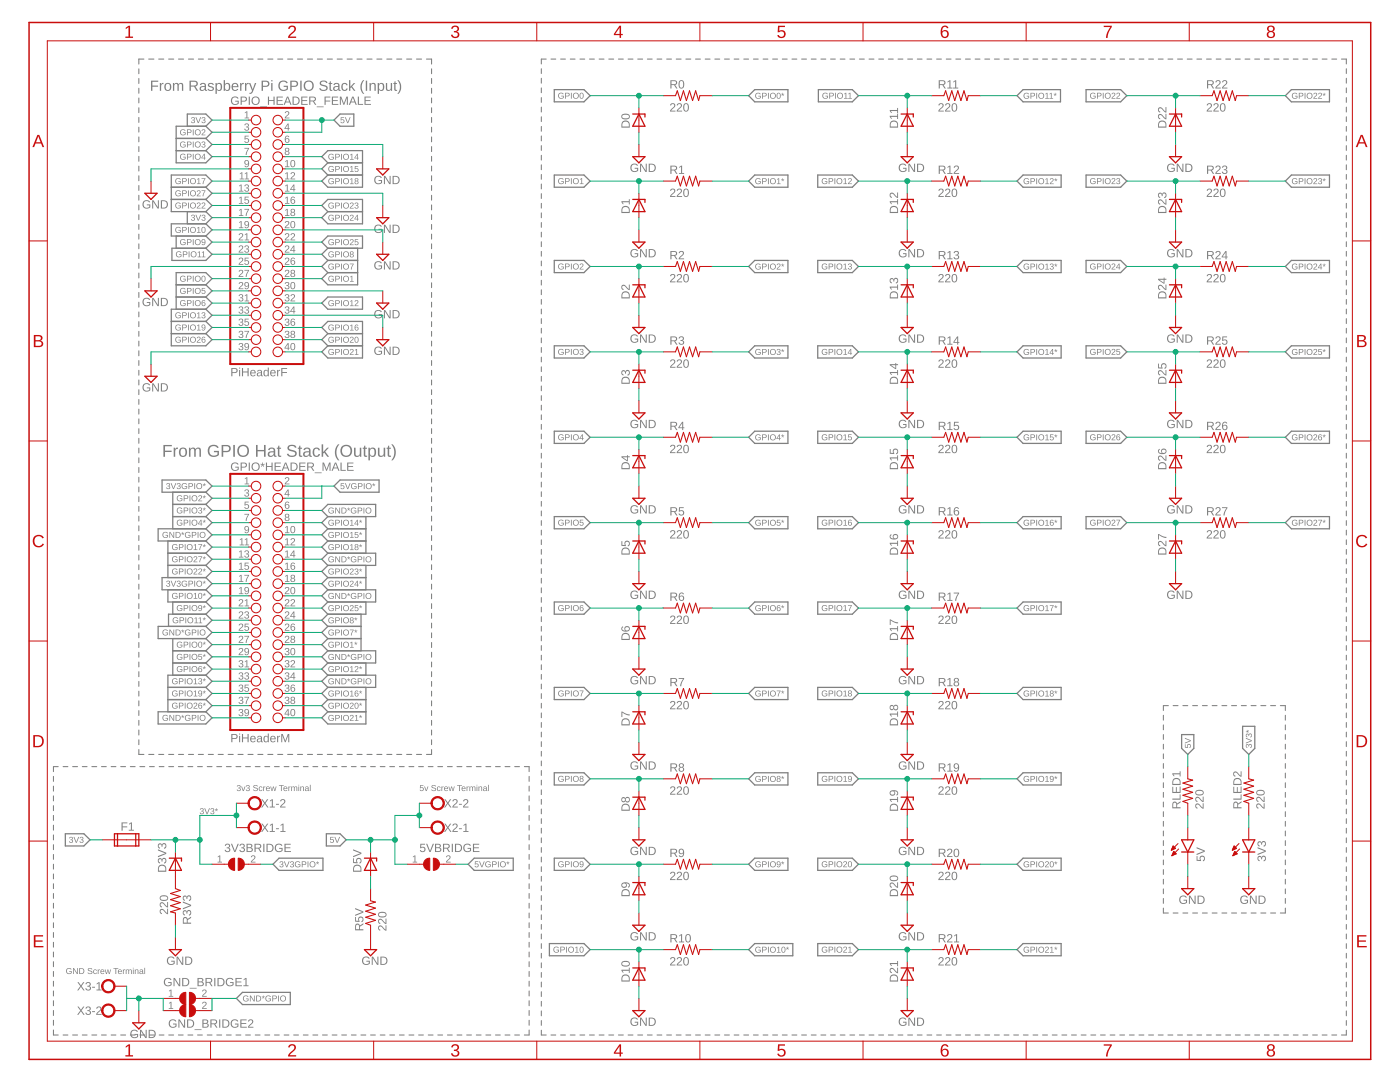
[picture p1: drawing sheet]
<svg xmlns="http://www.w3.org/2000/svg" width="279mm" height="216mm" viewBox="0 0 279 216" stroke-linecap="round" stroke-linejoin="round" font-family="sans-serif">
<g fill="none" stroke="#808080" stroke-width=".21">
<path d="M27.7 13.7v1M27.7 15.7v1M27.7 17.6v1M27.7 19.6v.9M28.7 11.8h-1v1M29.7 11.8h1M31.7 11.8h1M33.7 11.8h1M35.6 11.8h1M37.6 11.8h1M39.6 11.8h1M41.6 11.8h1"/>
<path d="M43.5 11.8h1.1M45.5 11.8h1M47.5 11.8h1M49.5 11.8h1M51.5 11.8h1M53.4 11.8h1.1M55.4 11.8h1M57.4 11.8h1M59.4 11.8h1M61.4 11.8h1M63.3 11.8h1M65.3 11.8h1"/>
<path d="M67.3 11.8h1M69.3 11.8h1M71.2 11.8h1.1M73.2 11.8h1.1M75.2 11.8h1M77.2 11.8h1M79.2 11.8h1M81.2 11.8h1M83.1 11.8h1M85.1 11.8h1v1M86.1 13.7v1M86.1 15.7v1"/>
<path d="M86.1 17.6v1M86.1 19.6v.9M108 13.7v1M108 15.6v1M108 17.5v1M108 19.5v.9M109 11.8h-1v1M110 11.8h.9M111.9 11.8h.9M113.8 11.8h1M115.7 11.8h1M117.6 11.8h1"/>
<path d="M119.6 11.8h.9M121.5 11.8h1M123.4 11.8h1M125.3 11.8h1M127.3 11.8h.9M129.2 11.8h1M131.1 11.8h1M133.1 11.8h.9M135 11.8h.9M136.9 11.8h1M138.8 11.8h1M140.7 11.8h1"/>
<path d="M142.7 11.8h.9M144.6 11.8h1M146.5 11.8h1M148.4 11.8h1M150.4 11.8h.9M152.3 11.8h.9M154.2 11.8h1M156.1 11.8h1M158.1 11.8h.9M160 11.8h1M161.9 11.8h1M163.8 11.8h1"/>
<path d="M165.8 11.8h.9M167.7 11.8h.9M169.6 11.8h1M171.5 11.8h1M173.4 11.8h1M175.4 11.8h.9M177.3 11.8h1M179.2 11.8h1M181.1 11.8h1M183.1 11.8h.9M185 11.8h.9M186.9 11.8h1"/>
<path d="M188.8 11.8h1M190.8 11.8h.9M192.7 11.8h1M194.6 11.8h1M196.5 11.8h1M198.5 11.8h.9M200.4 11.8h1M202.3 11.8h1M204.2 11.8h1M206.2 11.8h.9M208.1 11.8h.9M210 11.8h1"/>
<path d="M211.9 11.8h1M213.8 11.8h1M215.8 11.8h.9M217.7 11.8h1M219.6 11.8h1M221.6 11.8h.9M223.5 11.8h.9M225.4 11.8h1M227.3 11.8h1M229.2 11.8h1M231.2 11.8h.9M233.1 11.8h1"/>
<path d="M235 11.8h1M236.9 11.8h1M238.9 11.8h.9M240.8 11.8h.9M242.7 11.8h1M244.6 11.8h1M246.5 11.8h1M248.5 11.8h.9M250.4 11.8h1M252.3 11.8h1M254.3 11.8h.9M256.2 11.8h.9"/>
<path d="M258.1 11.8h1M260 11.8h1M262 11.8h.9M263.9 11.8h.9M265.8 11.8h1M267.7 11.8h1v1M268.7 13.7v1M268.7 15.6v1M268.7 17.5v1M268.7 19.5v.9M27.7 21.5v1M27.7 23.4v1"/>
<path d="M27.7 25.4v1M27.7 27.3v1M27.7 29.3v.9M27.7 31.2v1M27.7 33.1v1M27.7 35.1v1M27.7 37v1M27.7 39v.9M86.1 21.5v1M86.1 23.4v1M86.1 25.4v1M86.1 27.3v1"/>
<path d="M86.1 29.3v.9M86.1 31.2v1M86.1 33.1v1M86.1 35.1v1M86.1 37v1M86.1 39v.9M108 21.4v1M108 23.3v1M108 25.2v1M108 27.1v1M108 29.1v.9M108 31v.9"/>
<path d="M108 32.9v1M108 34.8v1M108 36.7v1M108 38.7v.9M268.7 21.4v1M268.7 23.3v1M268.7 25.2v1M268.7 27.1v1M268.7 29.1v.9M268.7 31v.9M268.7 32.9v1M268.7 34.8v1"/>
<path d="M268.7 36.7v1M268.7 38.7v.9M27.7 40.9v1M27.7 42.8v1M27.7 44.8v1M27.7 46.7v1M27.7 48.7v.9M27.7 50.6v1M27.7 52.5v1M27.7 54.5v1M27.7 56.4v1M27.7 58.4v1"/>
<path d="M86.1 40.9v1M86.1 42.8v1M86.1 44.8v1M86.1 46.7v1M86.1 48.7v.9M86.1 50.6v1M86.1 52.5v1M86.1 54.5v1M86.1 56.4v1M86.1 58.4v1M108 40.6v.9M108 42.5v1"/>
<path d="M108 44.4v1M108 46.3v1M108 48.2v1M108 50.2v.9M108 52.1v.9M108 54v1M108 55.9v1M108 57.8v1M108 59.8v.9M268.7 40.6v.9M268.7 42.5v1M268.7 44.4v1"/>
<path d="M268.7 46.3v1M268.7 48.2v1M268.7 50.2v.9M268.7 52.1v.9M268.7 54v1M268.7 55.9v1M268.7 57.8v1M268.7 59.8v.9M27.7 60.3v1M27.7 62.3v.9M27.7 64.2v1M27.7 66.1v1"/>
<path d="M27.7 68.1v.9M27.7 70v1M27.7 71.9v1M27.7 73.9v1M27.7 75.8v1M27.7 77.8v.9M27.7 79.7v1M86.1 60.3v1M86.1 62.3v.9M86.1 64.2v1M86.1 66.1v1M86.1 68.1v.9"/>
<path d="M86.1 70v1M86.1 71.9v1M86.1 73.9v1M86.1 75.8v1M86.1 77.8v.9M86.1 79.7v1M108 61.7v.9M108 63.6v1M108 65.5v1M108 67.4v1M108 69.3v1M108 71.3v.9"/>
<path d="M108 73.2v.9M108 75.1v1M108 77v1M108 79v.9M268.7 61.7v.9M268.7 63.6v1M268.7 65.5v1M268.7 67.4v1M268.7 69.3v1M268.7 71.3v.9M268.7 73.2v.9M268.7 75.1v1"/>
<path d="M268.7 77v1M268.7 79v.9M27.7 81.6v1M27.7 83.6v1M27.7 85.5v1M27.7 87.5v1M27.7 89.4v1M27.7 91.4v.9M27.7 93.3v1M27.7 95.2v1M27.7 97.2v.9M27.7 99.1v1"/>
<path d="M86.1 81.6v1M86.1 83.6v1M86.1 85.5v1M86.1 87.5v1M86.1 89.4v1M86.1 91.4v.9M86.1 93.3v1M86.1 95.2v1M86.1 97.2v.9M86.1 99.1v1M108 80.9v.9M108 82.8v.9"/>
<path d="M108 84.7v1M108 86.6v1M108 88.5v1M108 90.4v1M108 92.4v.9M108 94.3v.9M108 96.2v1M108 98.1v1M268.7 80.9v.9M268.7 82.8v.9M268.7 84.7v1M268.7 86.6v1"/>
<path d="M268.7 88.5v1M268.7 90.4v1M268.7 92.4v.9M268.7 94.3v.9M268.7 96.2v1M268.7 98.1v1M27.7 101v1M27.7 103v1M27.7 104.9v1M27.7 106.9v.9M27.7 108.8v1M27.7 110.7v1"/>
<path d="M27.7 112.7v1M27.7 114.6v1M27.7 116.6v1M27.7 118.5v1M86.1 101v1M86.1 103v1M86.1 104.9v1M86.1 106.9v.9M86.1 108.8v1M86.1 110.7v1M86.1 112.7v1M86.1 114.6v1"/>
<path d="M86.1 116.6v1M86.1 118.5v1M108 100.1v.9M108 102v.9M108 103.9v.9M108 105.8v1M108 107.7v1M108 109.6v1M108 111.5v1M108 113.5v.9M108 115.4v1M108 117.3v1"/>
<path d="M108 119.2v1M268.7 100.1v.9M268.7 102v.9M268.7 103.9v.9M268.7 105.8v1M268.7 107.7v1M268.7 109.6v1M268.7 111.5v1M268.7 113.5v.9M268.7 115.4v1M268.7 117.3v1M268.7 119.2v1"/>
<path d="M27.7 120.5v.9M27.7 122.4v1M27.7 124.3v1M27.7 126.3v1M27.7 128.2v1M27.7 130.2v.9M27.7 132.1v1M27.7 134v1M27.7 136v.9M27.7 137.9v1M27.7 139.8v1M86.1 120.5v.9"/>
<path d="M86.1 122.4v1M86.1 124.3v1M86.1 126.3v1M86.1 128.2v1M86.1 130.2v.9M86.1 132.1v1M86.1 134v1M86.1 136v.9M86.1 137.9v1M86.1 139.8v1M108 121.2v.9M108 123.1v.9"/>
<path d="M108 125v.9M108 126.9v1M108 128.8v1M108 130.7v1M108 132.7v.9M108 134.6v.9M108 136.5v1M108 138.4v1M268.7 121.2v.9M268.7 123.1v.9M268.7 125v.9M268.7 126.9v1"/>
<path d="M268.7 128.8v1M268.7 130.7v1M268.7 132.7v.9M268.7 134.6v.9M268.7 136.5v1M268.7 138.4v1M10.7 154.9v1M10.7 156.9v1M10.7 158.8v1M11.6 153h-.9v1M12.6 153h.9M14.5 153h1"/>
<path d="M16.4 153h1M18.3 153h1M20.3 153h.9M22.2 153h.9M24.1 153h1M26 153h1M27.7 141.8v1M27.7 143.7v1M27.7 145.7v1M27.7 147.6v1M27.7 149.6v.9h1M27.9 153h1"/>
<path d="M29.7 150.5h1M29.8 153h1M31.7 150.5h1M31.8 153h.9M33.7 150.5h1M33.7 153h.9M35.6 153h1M35.6 150.5h1M37.5 153h1M37.6 150.5h1M39.4 153h1M39.6 150.5h1"/>
<path d="M41.4 153h.9M41.6 150.5h1M43.3 153h.9M43.5 150.5h1.1M45.2 153h.9M45.5 150.5h1M47.1 153h1M47.5 150.5h1M49 153h1M49.5 150.5h1M50.9 153h1M51.5 150.5h1"/>
<path d="M52.9 153h.9M53.4 150.5h1.1M54.8 153h.9M55.4 150.5h1M56.7 153h1M57.4 150.5h1M58.6 153h1M59.4 150.5h1M60.5 153h1M61.4 150.5h1M62.4 153h1M63.3 150.5h1"/>
<path d="M64.4 153h.9M65.3 150.5h1M66.3 153h.9M67.3 150.5h1M68.2 153h1M69.3 150.5h1M70.1 153h1M71.2 150.5h1.1M72 153h1M73.2 150.5h1.1M74 153h.9M75.2 150.5h1"/>
<path d="M75.9 153h.9M77.2 150.5h1M77.8 153h.9M79.2 150.5h1M79.7 153h1M81.2 150.5h1M81.6 153h1M83.1 150.5h1M83.5 153h1M85.5 153h.9M86.1 141.8v1M86.1 143.7v1"/>
<path d="M86.1 145.7v1M86.1 147.6v1M86.1 149.6v.9h-1M87.4 153h.9M89.3 153h1M91.2 153h1M93.1 153h1M95.1 153h.9M97 153h.9M98.9 153h.9M100.8 153h1M102.7 153h1"/>
<path d="M104.6 153h1v1M105.6 154.9v1M105.6 156.9v1M105.6 158.8v1M108 140.3v1M108 142.3v.9M108 144.2v.9M108 146.1v.9M108 148v1M108 149.9v1M108 151.8v1M108 153.8v.9"/>
<path d="M108 155.7v.9M108 157.6v1M108 159.5v1M232.2 142.7v1M232.2 144.7v.9M232.2 146.6v.9M232.2 148.5v1M232.2 150.4v1M232.2 152.4v.9M232.2 154.3v.9M232.2 156.2v1M232.2 158.1v1"/>
<path d="M233.2 140.8h-1v1M234.1 140.8h1M236.1 140.8h.9M238 140.8h1M240 140.8h.9M241.9 140.8h1M243.9 140.8h.9M245.8 140.8h1M247.7 140.8h1M249.7 140.8h1M251.6 140.8h1M253.6 140.8h1"/>
<path d="M255.5 140.8h1v1M256.5 142.7v1M256.5 144.7v.9M256.5 146.6v.9M256.5 148.5v1M256.5 150.4v1M256.5 152.4v.9M256.5 154.3v.9M256.5 156.2v1M256.5 158.1v1M268.7 140.3v1M268.7 142.3v.9"/>
<path d="M268.7 144.2v.9M268.7 146.1v.9M268.7 148v1M268.7 149.9v1M268.7 151.8v1M268.7 153.8v.9M268.7 155.7v.9M268.7 157.6v1M268.7 159.5v1M10.7 160.8v1M10.7 162.7v1M10.7 164.7v1"/>
<path d="M10.7 166.6v1M10.7 168.6v.9M10.7 170.5v1M10.7 172.4v1M10.7 174.4v1M10.7 176.3v1M10.7 178.3v1M105.6 160.8v1M105.6 162.7v1M105.6 164.7v1M105.6 166.6v1M105.6 168.6v.9"/>
<path d="M105.6 170.5v1M105.6 172.4v1M105.6 174.4v1M105.6 176.3v1M105.6 178.3v1M108 161.4v1M108 163.4v.9M108 165.3v.9M108 167.2v.9M108 169.1v1M108 171v1M108 173v.9"/>
<path d="M108 174.9v.9M108 176.8v.9M108 178.7v1M232.2 160v1M232.2 162v.9M232.2 163.9v1M232.2 165.8v1M232.2 167.7v1M232.2 169.7v.9M232.2 171.6v1M232.2 173.5v1M232.2 175.5v.9"/>
<path d="M232.2 177.4v.9M232.2 179.3v1M256.5 160v1M256.5 162v.9M256.5 163.9v1M256.5 165.8v1M256.5 167.7v1M256.5 169.7v.9M256.5 171.6v1M256.5 173.5v1M256.5 175.5v.9M256.5 177.4v.9"/>
<path d="M256.5 179.3v1M268.7 161.4v1M268.7 163.4v.9M268.7 165.3v.9M268.7 167.2v.9M268.7 169.1v1M268.7 171v1M268.7 173v.9M268.7 174.9v.9M268.7 176.8v.9M268.7 178.7v1M10.7 180.2v1"/>
<path d="M10.7 182.2v1M10.7 184.1v1M10.7 186.1v.9M10.7 188v1M10.7 190v.9M10.7 191.9v1M10.7 193.8v1M10.7 195.8v1M10.7 197.7v1M10.7 199.7v1M105.6 180.2v1M105.6 182.2v1"/>
<path d="M105.6 184.1v1M105.6 186.1v.9M105.6 188v1M105.6 190v.9M105.6 191.9v1M105.6 193.8v1M105.6 195.8v1M105.6 197.7v1M105.6 199.7v1M108 180.6v1M108 182.5v1M108 184.5v.9"/>
<path d="M108 186.4v.9M108 188.3v1M108 190.2v1M108 192.1v1M108 194.1v.9M108 196v.9M108 197.9v.9M108 199.8v1M232.2 181.2v1h1M234.1 182.2h1M236.1 182.2h.9M238 182.2h1"/>
<path d="M240 182.2h.9M241.9 182.2h1M243.9 182.2h.9M245.8 182.2h1M247.7 182.2h1M249.7 182.2h1M251.6 182.2h1M253.6 182.2h1M256.5 181.2v1h-1M268.7 180.6v1M268.7 182.5v1M268.7 184.5v.9"/>
<path d="M268.7 186.4v.9M268.7 188.3v1M268.7 190.2v1M268.7 192.1v1M268.7 194.1v.9M268.7 196v.9M268.7 197.9v.9M268.7 199.8v1M10.7 201.6v1M10.7 203.6v1M10.7 205.5v1h.9M12.6 206.5h.9"/>
<path d="M14.5 206.5h1M16.4 206.5h1M18.3 206.5h1M20.3 206.5h.9M22.2 206.5h.9M24.1 206.5h1M26 206.5h1M27.9 206.5h1M29.8 206.5h1M31.8 206.5h.9M33.7 206.5h.9M35.6 206.5h1"/>
<path d="M37.5 206.5h1M39.4 206.5h1M41.4 206.5h.9M43.3 206.5h.9M45.2 206.5h.9M47.1 206.5h1M49 206.5h1M50.9 206.5h1M52.9 206.5h.9M54.8 206.5h.9M56.7 206.5h1M58.6 206.5h1"/>
<path d="M60.5 206.5h1M62.4 206.5h1M64.4 206.5h.9M66.3 206.5h.9M68.2 206.5h1M70.1 206.5h1M72 206.5h1M74 206.5h.9M75.9 206.5h.9M77.8 206.5h.9M79.7 206.5h1M81.6 206.5h1"/>
<path d="M83.5 206.5h1M85.5 206.5h.9M87.4 206.5h.9M89.3 206.5h1M91.2 206.5h1M93.1 206.5h1M95.1 206.5h.9M97 206.5h.9M98.9 206.5h.9M100.8 206.5h1M102.7 206.5h1M105.6 201.6v1"/>
<path d="M105.6 203.6v1M105.6 205.5v1h-1M108 205.6v.9h1M108 201.7v1M108 203.6v1M110 206.5h.9M111.9 206.5h.9M113.8 206.5h1M115.7 206.5h1M117.6 206.5h1M119.6 206.5h.9M121.5 206.5h1"/>
<path d="M123.4 206.5h1M125.3 206.5h1M127.3 206.5h.9M129.2 206.5h1M131.1 206.5h1M133.1 206.5h.9M135 206.5h.9M136.9 206.5h1M138.8 206.5h1M140.7 206.5h1M142.7 206.5h.9M144.6 206.5h1"/>
<path d="M146.5 206.5h1M148.4 206.5h1M150.4 206.5h.9M152.3 206.5h.9M154.2 206.5h1M156.1 206.5h1M158.1 206.5h.9M160 206.5h1M161.9 206.5h1M163.8 206.5h1M165.8 206.5h.9M167.7 206.5h.9"/>
<path d="M169.6 206.5h1M171.5 206.5h1M173.4 206.5h1M175.4 206.5h.9M177.3 206.5h1M179.2 206.5h1M181.1 206.5h1M183.1 206.5h.9M185 206.5h.9M186.9 206.5h1M188.8 206.5h1M190.8 206.5h.9"/>
<path d="M192.7 206.5h1M194.6 206.5h1M196.5 206.5h1M198.5 206.5h.9M200.4 206.5h1M202.3 206.5h1M204.2 206.5h1M206.2 206.5h.9M208.1 206.5h.9M210 206.5h1M211.9 206.5h1M213.8 206.5h1"/>
<path d="M215.8 206.5h.9M217.7 206.5h1M219.6 206.5h1M221.6 206.5h.9M223.5 206.5h.9M225.4 206.5h1M227.3 206.5h1M229.2 206.5h1M231.2 206.5h.9M233.1 206.5h1M235 206.5h1M236.9 206.5h1"/>
<path d="M238.9 206.5h.9M240.8 206.5h.9M242.7 206.5h1M244.6 206.5h1M246.5 206.5h1M248.5 206.5h.9M250.4 206.5h1M252.3 206.5h1M254.3 206.5h.9M256.2 206.5h.9M258.1 206.5h1M260 206.5h1"/>
<path d="M262 206.5h.9M263.9 206.5h.9M265.8 206.5h1M268.7 205.6v.9h-1M268.7 201.7v1M268.7 203.6v1"/>
</g>
<g fill="#808080">
<path d="M48.9 22.4l.5-.2v1.3h.3v.1h-.9v-.1h.4v-1.1l-.3 .2z"/>
<path d="M57 22.3a.48 .48 0 0 1 .7 .2 .48 .48 0 0 1-.4 .7l-.3 .3h.8v.1h-1l.5-.7a.29 .29 0 0 0 .2-.5 .29 .29 0 0 0-.5 .2h-.2z"/>
<path d="M48.9 24.7a.41 .41 0 0 1 .7 0 .41 .41 0 0 1-.2 .6 .38 .38 0 0 1 .3 .5 .38 .38 0 0 1-.5 .3l-.4-.2-.1-.2h.2a.29 .29 0 0 0 .4 .2 .29 .29 0 0 0 .1-.4l-.3-.1v-.1a.27 .27 0 0 0 .4-.2 .27 .27 0 0 0-.2-.3 .27 .27 0 0 0-.4 .2h-.1z"/>
<path d="M48.8 27.1h.8v.1h-.6v.5a.48 .48 0 0 1 .7 .2 .48 .48 0 0 1-.3 .7 .48 .48 0 0 1-.7-.4l.5 .2a.32 .32 0 0 0 .3-.5 .32 .32 0 0 0-.5-.1h-.2z"/>
<path d="M48.8 29.5h.9l-.5 1.4h-.2l.1-.3 .4-.9h-.7z"/>
<path d="M48.9 95.5l.5-.3v1.3h.3v.1h-.9v-.1h.4v-1.1l-.3 .2z"/>
<path d="M57 95.3a.48 .48 0 0 1 .7 .2 .48 .48 0 0 1-.4 .7l-.3 .3h.8v.1h-1l.5-.6a.29 .29 0 0 0 .2-.5 .29 .29 0 0 0-.5 .1h-.2z"/>
<path d="M48.9 97.7a.41 .41 0 0 1 .7 0 .41 .41 0 0 1-.2 .7 .38 .38 0 0 1 .3 .4 .38 .38 0 0 1-.5 .3l-.4-.2-.1-.2h.2a.29 .29 0 0 0 .4 .3 .29 .29 0 0 0 .1-.5l-.3-.1v-.1a.27 .27 0 0 0 .4-.1 .27 .27 0 0 0-.2-.4 .27 .27 0 0 0-.4 .2h-.1z"/>
<path d="M48.8 100.1h.8v.2h-.6v.4a.48 .48 0 0 1 .7 .2 .48 .48 0 0 1-.3 .7 .48 .48 0 0 1-.7-.4l.5 .2a.32 .32 0 0 0 .3-.5 .32 .32 0 0 0-.5 0h-.2z"/>
<path d="M48.8 102.5h.9l-.5 1.4h-.2l.1-.3 .4-.9h-.7z"/>
<path d="M50.2 170.8a.48 .48 0 0 1 .8 .2 .48 .48 0 0 1-.5 .6l-.2 .4h.7v.1h-.9l.5-.7a.29 .29 0 0 0 .1-.5 .29 .29 0 0 0-.4 .2l-.2-.1z"/>
<path d="M43.5 170.9l.5-.2v1.3h.3v.1h-.9v-.1h.4v-1.1l-.3 .2z"/>
<path d="M89.2 170.8a.48 .48 0 0 1 .7 .2 .48 .48 0 0 1-.4 .6l-.3 .4h.7v.1h-.9l.5-.7a.29 .29 0 0 0 .2-.5 .29 .29 0 0 0-.5 .2l-.2-.1z"/>
<path d="M82.4 170.9l.5-.2v1.3h.3v.1h-.8v-.1h.3v-1.1l-.3 .2z"/>
<path d="M40.5 197.5a.48 .48 0 0 1 .7 .3 .48 .48 0 0 1-.4 .6l-.3 .3h.8v.2h-1l.5-.7a.29 .29 0 0 0 .2-.5 .29 .29 0 0 0-.5 .1h-.2z"/>
<path d="M33.7 197.7l.5-.2v1.2h.4v.2h-.9v-.2h.3v-1.1l-.3 .3z"/>
<path d="M40.5 200a.48 .48 0 0 1 .7 .2 .48 .48 0 0 1-.4 .6l-.3 .4h.8v.1h-1l.5-.7a.29 .29 0 0 0 .2-.5 .29 .29 0 0 0-.5 .2h-.2z"/>
<path d="M33.7 200.1l.5-.2v1.3h.4v.1h-.9v-.1h.3v-1.1l-.3 .2z"/>
<path d="M46.2 73.4h.7a.51 .51 0 0 1 .5 .5 .51 .51 0 0 1-.5 .5h-.5v.7h-.2zM46.4 73.6v.7l.6-.1a.33 .33 0 0 0 0-.6zM47.7 73.3h.2v.2h-.2zM47.7 73.8h.2v1.3h-.2zM48.3 73.4h.2v.7h.9v-.7h.2v1.7h-.2v-.8h-.9v.8h-.2zM50.1 74a.57 .57 0 0 1 .7-.1 .57 .57 0 0 1 .2 .6h-.9a.37 .37 0 0 0 .3 .4 .37 .37 0 0 0 .4-.1h.2a.64 .64 0 0 1-1 .1 .64 .64 0 0 1 .1-.9zM50.2 74.1l-.1 .2h.7l-.2-.3zM51.4 73.9l.4-.1a.41 .41 0 0 1 .5 .4v.6l.2 .3h-.3l-.1-.3a.43 .43 0 0 1-.5 .3 .43 .43 0 0 1-.3-.5 .43 .43 0 0 1 .5-.3h.3a.29 .29 0 0 0-.2-.3 .29 .29 0 0 0-.4 .2l-.2-.1zM51.5 74.7a.3 .3 0 0 0 .6 0 .3 .3 0 0 0-.6 0zM52.7 74l.3-.2 .4 .2v-.7h.2l.1 1.8h-.2l-.1-.2a.48 .48 0 0 1-.6 .2 .48 .48 0 0 1-.2-.6zM52.9 74.1l-.1 .6 .2 .2a.47 .47 0 0 0 .4-.5 .47 .47 0 0 0-.4-.4zM54.1 74a.57 .57 0 0 1 .6-.1 .57 .57 0 0 1 .3 .6h-.9a.37 .37 0 0 0 .3 .4 .37 .37 0 0 0 .4-.1h.2a.64 .64 0 0 1-1 .1 .64 .64 0 0 1 .1-.9zM54.2 74.1l-.1 .2h.7l-.2-.3zM55.3 73.8h.2v.3l.1-.2 .3-.1v.2h-.2l-.2 .2v.9h-.2zM56.1 73.4h1.2v.2h-.9v.6h.9v.2h-.9v.7h-.3z"/>
<path d="M74.9 35.3a.86 .86 0 0 1 1.3 .2h-.2a.65 .65 0 0 0-.9 0 .65 .65 0 0 0-.1 .9 .65 .65 0 0 0 .9 .1l.1-.4h-.5v-.2h.7v.6a.9 .9 0 0 1-1.2 .1 .9 .9 0 0 1-.1-1.3zM76.6 35.1h.3l.9 1.4v-1.4h.2v1.6h-.3l-.9-1.4v1.4h-.2zM78.3 35.1h.6a.82 .82 0 0 1 .9 .8 .82 .82 0 0 1-.8 .8h-.7zM78.6 35.3v1.3a.7 .7 0 0 0 .9-.7 .7 .7 0 0 0-.9-.6z"/>
<path d="M74.9 45a.86 .86 0 0 1 1.3 .2l-.2 .1a.65 .65 0 0 0-.9-.1 .65 .65 0 0 0-.1 .9 .65 .65 0 0 0 .9 .1l.1-.4h-.5v-.1h.7v.5a.9 .9 0 0 1-1.2 .1 .9 .9 0 0 1-.1-1.3zM76.6 44.8h.3l.9 1.4v-1.4h.2v1.7h-.3l-.9-1.4v1.4h-.2zM78.3 44.8h.6a.82 .82 0 0 1 .9 .8 .82 .82 0 0 1-.8 .9h-.7zM78.6 45v1.3a.7 .7 0 0 0 .9-.6 .7 .7 0 0 0-.9-.7z"/>
<path d="M74.9 62.1a.86 .86 0 0 1 1.3 .1l-.2 .1a.65 .65 0 0 0-.9 0 .65 .65 0 0 0-.1 .9 .65 .65 0 0 0 .9 .1l.1-.4h-.5v-.2h.7v.6a.9 .9 0 0 1-1.2 .1 .9 .9 0 0 1-.1-1.3zM76.6 61.9h.3l.9 1.4v-1.4h.2v1.6h-.3l-.9-1.4v1.4h-.2zM78.3 61.9h.6a.82 .82 0 0 1 .9 .8 .82 .82 0 0 1-.8 .8h-.7zM78.6 62.1v1.2a.7 .7 0 0 0 .9-.6 .7 .7 0 0 0-.9-.6z"/>
<path d="M74.9 69.4a.86 .86 0 0 1 1.3 .1l-.2 .1a.65 .65 0 0 0-.9 0 .65 .65 0 0 0-.1 .9 .65 .65 0 0 0 .9 .1l.1-.4h-.5v-.2h.7v.6a.9 .9 0 0 1-1.2 .1 .9 .9 0 0 1-.1-1.3zM76.6 69.2h.3l.9 1.4v-1.4h.2v1.6h-.3l-.9-1.4v1.4h-.2zM78.3 69.2h.6a.82 .82 0 0 1 .9 .8 .82 .82 0 0 1-.8 .8h-.7zM78.6 69.4v1.2a.7 .7 0 0 0 .9-.6 .7 .7 0 0 0-.9-.6z"/>
<path d="M28.7 76.7a.86 .86 0 0 1 1.3 .1l-.3 .1a.65 .65 0 0 0-.9 0 .65 .65 0 0 0 0 .9 .65 .65 0 0 0 .9 .1l.1-.4h-.5v-.2h.7v.6a.9 .9 0 0 1-1.3 .1 .9 .9 0 0 1 0-1.3zM30.4 76.5h.2l.9 1.4v-1.4h.2v1.6h-.3l-.8-1.4v1.4h-.2zM32.1 76.5h.5a.82 .82 0 0 1 .9 .8 .82 .82 0 0 1-.8 .8h-.6zM32.3 76.7v1.2a.7 .7 0 0 0 1-.6 .7 .7 0 0 0-1-.6z"/>
<path d="M28.7 59.6a.86 .86 0 0 1 1.3 .2l-.3 .1a.65 .65 0 0 0-.9-.1 .65 .65 0 0 0 0 .9 .65 .65 0 0 0 .9 .1l.1-.4h-.5v-.1h.7v.5a.9 .9 0 0 1-1.3 .1 .9 .9 0 0 1 0-1.3zM30.4 59.4h.2l.9 1.4v-1.4h.2v1.7h-.3l-.8-1.4v1.4h-.2zM32.1 59.4h.5a.82 .82 0 0 1 .9 .8 .82 .82 0 0 1-.8 .9h-.6zM32.3 59.6v1.3a.7 .7 0 0 0 1-.6 .7 .7 0 0 0-1-.7z"/>
<path d="M28.7 40.2a.86 .86 0 0 1 1.3 .1l-.3 .1a.65 .65 0 0 0-.9 0 .65 .65 0 0 0 0 .9 .65 .65 0 0 0 .9 0l.1-.3h-.5v-.2h.7v.6a.9 .9 0 0 1-1.3 0 .9 .9 0 0 1 0-1.2zM30.4 40h.2l.9 1.4v-1.4h.2v1.6h-.3l-.8-1.4v1.4h-.2zM32.1 40h.5a.82 .82 0 0 1 .9 .8 .82 .82 0 0 1-.8 .8h-.6zM32.3 40.1v1.3a.7 .7 0 0 0 1-.6 .7 .7 0 0 0-1-.7z"/>
<path d="M74.9 52.3a.86 .86 0 0 1 1.3 .2l-.2 .1a.65 .65 0 0 0-.9-.1 .65 .65 0 0 0-.1 .9 .65 .65 0 0 0 .9 .1l.1-.4h-.5v-.1h.7v.5a.9 .9 0 0 1-1.2 .1 .9 .9 0 0 1-.1-1.3zM76.6 52.1h.3l.9 1.4v-1.4h.2v1.7h-.3l-.9-1.4v1.4h-.2zM78.3 52.1h.6a.82 .82 0 0 1 .9 .8 .82 .82 0 0 1-.8 .9h-.7zM78.6 52.3v1.3a.7 .7 0 0 0 .9-.6 .7 .7 0 0 0-.9-.7z"/>
<path d="M133.9 20.7a.52 .52 0 0 1 .8 .1 .52 .52 0 0 1-.2 .7l-.6 .6h.9v.2h-1.1l.1-.3 .4-.5a.36 .36 0 0 0 .4-.5 .36 .36 0 0 0-.6-.1l-.3 .1zM135.2 20.7a.52 .52 0 0 1 .8 .1 .52 .52 0 0 1-.2 .7l-.5 .6h.8v.2h-1.1l.1-.3 .5-.5a.36 .36 0 0 0 .3-.5 .36 .36 0 0 0-.6-.1l-.2 .1zM136.6 20.7a.62 .62 0 0 1 .7 0 .62 .62 0 0 1 .2 .7 .62 .62 0 0 1-.6 .9 .62 .62 0 0 1-.6-.9zM136.8 20.8a.93 .93 0 0 0 .1 1.3 .82 .82 0 0 0 0-1.3z"/>
<path d="M126 32.9a.86 .86 0 0 1 1.3 .1l-.2 .1a.65 .65 0 0 0-.9 0 .65 .65 0 0 0 0 .9 .65 .65 0 0 0 .9 0l.1-.3h-.5v-.2h.7v.6a.9 .9 0 0 1-1.3 0 .9 .9 0 0 1-.1-1.2zM127.7 32.7h.3l.9 1.4v-1.4h.2v1.6h-.3l-.9-1.4v1.4h-.2zM129.5 32.7h.5a.82 .82 0 0 1 .9 .7 .82 .82 0 0 1-.8 .9h-.6zM129.7 32.8v1.3a.7 .7 0 0 0 1-.6 .7 .7 0 0 0-1-.7z"/>
<path d="M133.9 37.7a.52 .52 0 0 1 .8 .1 .52 .52 0 0 1-.2 .8l-.6 .5h.9v.2h-1.1l.1-.3 .4-.4a.36 .36 0 0 0 .4-.5 .36 .36 0 0 0-.6-.1l-.3 .1zM135.2 37.7a.52 .52 0 0 1 .8 .1 .52 .52 0 0 1-.2 .8l-.5 .5h.8v.2h-1.1l.1-.3 .5-.4a.36 .36 0 0 0 .3-.5 .36 .36 0 0 0-.6-.1l-.2 .1zM136.6 37.7a.62 .62 0 0 1 .7 .1 .62 .62 0 0 1 .2 .7 .62 .62 0 0 1-.6 .8 .62 .62 0 0 1-.6-.8zM136.8 37.8a.93 .93 0 0 0 .1 1.4 .82 .82 0 0 0 0-1.4z"/>
<path d="M126 49.9a.86 .86 0 0 1 1.3 .2h-.2a.65 .65 0 0 0-.9 0 .65 .65 0 0 0 0 .9 .65 .65 0 0 0 .9 .1l.1-.4h-.5v-.2h.7v.6a.9 .9 0 0 1-1.3 .1 .9 .9 0 0 1-.1-1.3zM127.7 49.7h.3l.9 1.4v-1.4h.2v1.6h-.3l-.9-1.4v1.4h-.2zM129.5 49.7h.5a.82 .82 0 0 1 .9 .8 .82 .82 0 0 1-.8 .8h-.6zM129.7 49.9v1.3a.7 .7 0 0 0 1-.7 .7 .7 0 0 0-1-.6z"/>
<path d="M133.9 54.8a.52 .52 0 0 1 .8 0 .52 .52 0 0 1-.2 .8l-.6 .6h.9v.1h-1.1l.1-.2 .4-.5a.36 .36 0 0 0 .4-.5 .36 .36 0 0 0-.6-.1l-.3 .1zM135.2 54.8a.52 .52 0 0 1 .8 0 .52 .52 0 0 1-.2 .8l-.5 .6h.8v.1h-1.1l.1-.2 .5-.5a.36 .36 0 0 0 .3-.5 .36 .36 0 0 0-.6-.1l-.2 .1zM136.6 54.8a.62 .62 0 0 1 .7 0 .62 .62 0 0 1 .2 .7 .62 .62 0 0 1-.6 .9 .62 .62 0 0 1-.6-.9zM136.8 54.9a.93 .93 0 0 0 .1 1.3 .82 .82 0 0 0 0-1.4z"/>
<path d="M126 66.9a.86 .86 0 0 1 1.3 .2l-.2 .1a.65 .65 0 0 0-.9-.1 .65 .65 0 0 0 0 .9 .65 .65 0 0 0 .9 .1l.1-.3h-.5v-.2h.7v.5a.9 .9 0 0 1-1.3 .1 .9 .9 0 0 1-.1-1.3zM127.7 66.7h.3l.9 1.5v-1.5h.2v1.7h-.3l-.9-1.4v1.4h-.2zM129.5 66.7h.5a.82 .82 0 0 1 .9 .8 .82 .82 0 0 1-.8 .9h-.6zM129.7 66.9v1.3a.7 .7 0 0 0 1-.6 .7 .7 0 0 0-1-.7z"/>
<path d="M133.9 71.8a.52 .52 0 0 1 .8 .1 .52 .52 0 0 1-.2 .8l-.6 .5h.9v.2h-1.1l.1-.3 .4-.5a.36 .36 0 0 0 .4-.5 .36 .36 0 0 0-.6-.1l-.3 .1zM135.2 71.8a.52 .52 0 0 1 .8 .1 .52 .52 0 0 1-.2 .8l-.5 .5h.8v.2h-1.1l.1-.3 .5-.5a.36 .36 0 0 0 .3-.5 .36 .36 0 0 0-.6-.1l-.2 .1zM136.6 71.8a.62 .62 0 0 1 .7 .1 .62 .62 0 0 1 .2 .7 .62 .62 0 0 1-.6 .8 .62 .62 0 0 1-.6-.8zM136.8 71.9a.93 .93 0 0 0 .1 1.3 .82 .82 0 0 0 0-1.3z"/>
<path d="M126 84a.86 .86 0 0 1 1.3 .1l-.2 .1a.65 .65 0 0 0-.9 0 .65 .65 0 0 0 0 .9 .65 .65 0 0 0 .9 .1l.1-.4h-.5v-.2h.7v.6a.9 .9 0 0 1-1.3 .1 .9 .9 0 0 1-.1-1.3zM127.7 83.8h.3l.9 1.4v-1.4h.2v1.6h-.3l-.9-1.4v1.4h-.2zM129.5 83.8h.5a.82 .82 0 0 1 .9 .8 .82 .82 0 0 1-.8 .8h-.6zM129.7 84v1.2a.7 .7 0 0 0 1-.6 .7 .7 0 0 0-1-.6z"/>
<path d="M133.9 88.9a.52 .52 0 0 1 .8 0 .52 .52 0 0 1-.2 .8l-.6 .5h.9v.2h-1.1l.1-.3 .4-.4a.36 .36 0 0 0 .4-.5 .36 .36 0 0 0-.6-.1l-.3 .1zM135.2 88.9a.52 .52 0 0 1 .8 0 .52 .52 0 0 1-.2 .8l-.5 .5h.8v.2h-1.1l.1-.3 .5-.4a.36 .36 0 0 0 .3-.5 .36 .36 0 0 0-.6-.1l-.2 .1zM136.6 88.8a.62 .62 0 0 1 .7 .1 .62 .62 0 0 1 .2 .7 .62 .62 0 0 1-.6 .8 .62 .62 0 0 1-.6-.8zM136.8 89a.93 .93 0 0 0 .1 1.3 .82 .82 0 0 0 0-1.4z"/>
<path d="M126 101a.86 .86 0 0 1 1.3 .2h-.2a.65 .65 0 0 0-.9 0 .65 .65 0 0 0 0 .9 .65 .65 0 0 0 .9 .1l.1-.4h-.5v-.2h.7v.6a.9 .9 0 0 1-1.3 .1 .9 .9 0 0 1-.1-1.3zM127.7 100.8h.3l.9 1.4v-1.4h.2v1.7h-.3l-.9-1.4v1.4h-.2zM129.5 100.8h.5a.82 .82 0 0 1 .9 .8 .82 .82 0 0 1-.8 .9h-.6zM129.7 101v1.3a.7 .7 0 0 0 1-.7 .7 .7 0 0 0-1-.6z"/>
<path d="M133.9 105.9a.52 .52 0 0 1 .8 .1 .52 .52 0 0 1-.2 .7l-.6 .6h.9v.2h-1.1l.1-.3 .4-.5a.36 .36 0 0 0 .4-.5 .36 .36 0 0 0-.6-.1l-.3 .1zM135.2 105.9a.52 .52 0 0 1 .8 .1 .52 .52 0 0 1-.2 .7l-.5 .6h.8v.2h-1.1l.1-.3 .5-.5a.36 .36 0 0 0 .3-.5 .36 .36 0 0 0-.6-.1l-.2 .1zM136.6 105.9a.62 .62 0 0 1 .7 0 .62 .62 0 0 1 .2 .7 .62 .62 0 0 1-.6 .9 .62 .62 0 0 1-.6-.9zM136.8 106a.93 .93 0 0 0 .1 1.3 .82 .82 0 0 0 0-1.3z"/>
<path d="M126 118.1a.86 .86 0 0 1 1.3 .1l-.2 .1a.65 .65 0 0 0-.9 0 .65 .65 0 0 0 0 .9 .65 .65 0 0 0 .9 0l.1-.3h-.5v-.2h.7v.5a.9 .9 0 0 1-1.3 .1 .9 .9 0 0 1-.1-1.2zM127.7 117.9h.3l.9 1.4v-1.4h.2v1.6h-.3l-.9-1.4v1.4h-.2zM129.5 117.9h.5a.82 .82 0 0 1 .9 .7 .82 .82 0 0 1-.8 .9h-.6zM129.7 118v1.3a.7 .7 0 0 0 1-.6 .7 .7 0 0 0-1-.7z"/>
<path d="M133.9 122.9a.52 .52 0 0 1 .8 .1 .52 .52 0 0 1-.2 .8l-.6 .5h.9v.2h-1.1l.1-.3 .4-.4a.36 .36 0 0 0 .4-.5 .36 .36 0 0 0-.6-.1l-.3 .1zM135.2 122.9a.52 .52 0 0 1 .8 .1 .52 .52 0 0 1-.2 .8l-.5 .5h.8v.2h-1.1l.1-.3 .5-.4a.36 .36 0 0 0 .3-.5 .36 .36 0 0 0-.6-.1l-.2 .1zM136.6 122.9a.62 .62 0 0 1 .7 .1 .62 .62 0 0 1 .2 .7 .62 .62 0 0 1-.6 .8 .62 .62 0 0 1-.6-.8zM136.8 123a.93 .93 0 0 0 .1 1.3 .82 .82 0 0 0 0-1.3z"/>
<path d="M126 135.1a.86 .86 0 0 1 1.3 .2h-.2a.65 .65 0 0 0-.9 0 .65 .65 0 0 0 0 .9 .65 .65 0 0 0 .9 .1l.1-.4h-.5v-.2h.7v.6a.9 .9 0 0 1-1.3 .1 .9 .9 0 0 1-.1-1.3zM127.7 134.9h.3l.9 1.4v-1.4h.2v1.6h-.3l-.9-1.4v1.4h-.2zM129.5 134.9h.5a.82 .82 0 0 1 .9 .8 .82 .82 0 0 1-.8 .8h-.6zM129.7 135.1v1.3a.7 .7 0 0 0 1-.7 .7 .7 0 0 0-1-.6z"/>
<path d="M133.9 140a.52 .52 0 0 1 .8 0 .52 .52 0 0 1-.2 .8l-.6 .6h.9v.1h-1.1l.1-.2 .4-.5a.36 .36 0 0 0 .4-.5 .36 .36 0 0 0-.6-.1l-.3 .1zM135.2 140a.52 .52 0 0 1 .8 0 .52 .52 0 0 1-.2 .8l-.5 .6h.8v.1h-1.1l.1-.2 .5-.5a.36 .36 0 0 0 .3-.5 .36 .36 0 0 0-.6-.1l-.2 .1zM136.6 140a.62 .62 0 0 1 .7 0 .62 .62 0 0 1 .2 .7 .62 .62 0 0 1-.6 .9 .62 .62 0 0 1-.6-.9zM136.8 140.1a.93 .93 0 0 0 .1 1.3 .82 .82 0 0 0 0-1.4z"/>
<path d="M126 152.1a.86 .86 0 0 1 1.3 .2l-.2 .1a.65 .65 0 0 0-.9-.1 .65 .65 0 0 0 0 .9 .65 .65 0 0 0 .9 .1l.1-.4h-.5v-.1h.7v.5a.9 .9 0 0 1-1.3 .1 .9 .9 0 0 1-.1-1.3zM127.7 151.9h.3l.9 1.4v-1.4h.2v1.7h-.3l-.9-1.4v1.4h-.2zM129.5 151.9h.5a.82 .82 0 0 1 .9 .8 .82 .82 0 0 1-.8 .9h-.6zM129.7 152.1v1.3a.7 .7 0 0 0 1-.6 .7 .7 0 0 0-1-.7z"/>
<path d="M133.9 157a.52 .52 0 0 1 .8 .1 .52 .52 0 0 1-.2 .8l-.6 .5h.9v.2h-1.1l.1-.3 .4-.5a.36 .36 0 0 0 .4-.5 .36 .36 0 0 0-.6-.1l-.3 .1zM135.2 157a.52 .52 0 0 1 .8 .1 .52 .52 0 0 1-.2 .8l-.5 .5h.8v.2h-1.1l.1-.3 .5-.5a.36 .36 0 0 0 .3-.5 .36 .36 0 0 0-.6-.1l-.2 .1zM136.6 157a.62 .62 0 0 1 .7 0 .62 .62 0 0 1 .2 .7 .62 .62 0 0 1-.6 .9 .62 .62 0 0 1-.6-.9zM136.8 157.1a.93 .93 0 0 0 .1 1.3 .82 .82 0 0 0 0-1.3z"/>
<path d="M126 169.2a.86 .86 0 0 1 1.3 .1l-.2 .1a.65 .65 0 0 0-.9 0 .65 .65 0 0 0 0 .9 .65 .65 0 0 0 .9 .1l.1-.4h-.5v-.2h.7v.6a.9 .9 0 0 1-1.3 .1 .9 .9 0 0 1-.1-1.3zM127.7 169h.3l.9 1.4v-1.4h.2v1.6h-.3l-.9-1.4v1.4h-.2zM129.5 169h.5a.82 .82 0 0 1 .9 .8 .82 .82 0 0 1-.8 .8h-.6zM129.7 169.2v1.2a.7 .7 0 0 0 1-.6 .7 .7 0 0 0-1-.6z"/>
<path d="M133.9 174.1a.52 .52 0 0 1 .8 0 .52 .52 0 0 1-.2 .8l-.6 .5h.9v.2h-1.1l.1-.3 .4-.4a.36 .36 0 0 0 .4-.5 .36 .36 0 0 0-.6-.1l-.3 .1zM135.2 174.1a.52 .52 0 0 1 .8 0 .52 .52 0 0 1-.2 .8l-.5 .5h.8v.2h-1.1l.1-.3 .5-.4a.36 .36 0 0 0 .3-.5 .36 .36 0 0 0-.6-.1l-.2 .1zM136.6 174a.62 .62 0 0 1 .7 .1 .62 .62 0 0 1 .2 .7 .62 .62 0 0 1-.6 .8 .62 .62 0 0 1-.6-.8zM136.8 174.1a.93 .93 0 0 0 .1 1.4 .82 .82 0 0 0 0-1.4z"/>
<path d="M126 186.2a.86 .86 0 0 1 1.3 .2h-.2a.65 .65 0 0 0-.9 0 .65 .65 0 0 0 0 .9 .65 .65 0 0 0 .9 .1l.1-.4h-.5v-.2h.7v.6a.9 .9 0 0 1-1.3 .1 .9 .9 0 0 1-.1-1.3zM127.7 186h.3l.9 1.4v-1.4h.2v1.7h-.3l-.9-1.4v1.4h-.2zM129.5 186h.5a.82 .82 0 0 1 .9 .8 .82 .82 0 0 1-.8 .9h-.6zM129.7 186.2v1.3a.7 .7 0 0 0 1-.7 .7 .7 0 0 0-1-.6z"/>
<path d="M133.9 191.1a.52 .52 0 0 1 .8 .1 .52 .52 0 0 1-.2 .7l-.6 .6h.9v.1h-1.1l.1-.2 .4-.5a.36 .36 0 0 0 .4-.5 .36 .36 0 0 0-.6-.1l-.3 .1zM135.2 191.1a.52 .52 0 0 1 .8 .1 .52 .52 0 0 1-.2 .7l-.5 .6h.8v.1h-1.1l.1-.2 .5-.5a.36 .36 0 0 0 .3-.5 .36 .36 0 0 0-.6-.1l-.2 .1zM136.6 191.1a.62 .62 0 0 1 .7 0 .62 .62 0 0 1 .2 .7 .62 .62 0 0 1-.6 .9 .62 .62 0 0 1-.6-.9zM136.8 191.2a.93 .93 0 0 0 .1 1.3 .82 .82 0 0 0 0-1.4z"/>
<path d="M126 203.2a.86 .86 0 0 1 1.3 .2l-.2 .1a.65 .65 0 0 0-.9-.1 .65 .65 0 0 0 0 1 .65 .65 0 0 0 .9 0l.1-.3h-.5v-.2h.7v.5a.9 .9 0 0 1-1.3 .1 .9 .9 0 0 1-.1-1.3zM127.7 203.1h.3l.9 1.4v-1.4h.2v1.6h-.3l-.9-1.4v1.4h-.2zM129.5 203.1h.5a.82 .82 0 0 1 .9 .7 .82 .82 0 0 1-.8 .9h-.6zM129.7 203.2v1.3a.7 .7 0 0 0 1-.6 .7 .7 0 0 0-1-.7z"/>
<path d="M187.4 20.7a.52 .52 0 0 1 .8 .1 .52 .52 0 0 1-.2 .7l-.5 .6h.9v.2h-1.1v-.3l.5-.5a.36 .36 0 0 0 .3-.5 .36 .36 0 0 0-.6-.1l-.2 .1zM188.8 20.7a.52 .52 0 0 1 .8 .1 .52 .52 0 0 1-.2 .7l-.6 .6h.9v.2h-1.1l.1-.3 .4-.5a.36 .36 0 0 0 .3-.5 .36 .36 0 0 0-.5-.1l-.3 .1zM190.1 20.7a.62 .62 0 0 1 .8 0 .62 .62 0 0 1 .1 .7 .62 .62 0 0 1-.5 .9 .62 .62 0 0 1-.6-.9zM190.3 20.8a.93 .93 0 0 0 .2 1.3 .82 .82 0 0 0 0-1.3z"/>
<path d="M179.6 32.9a.86 .86 0 0 1 1.3 .1l-.2 .1a.65 .65 0 0 0-.9 0 .65 .65 0 0 0-.1 .9 .65 .65 0 0 0 .9 0l.1-.3h-.5v-.2h.7v.6a.9 .9 0 0 1-1.3 0 .9 .9 0 0 1 0-1.2zM181.3 32.7h.2l.9 1.4v-1.4h.2v1.6h-.2l-.9-1.4v1.4h-.2zM183 32.7h.6a.82 .82 0 0 1 .8 .7 .82 .82 0 0 1-.8 .9h-.6zM183.2 32.8v1.3a.7 .7 0 0 0 1-.6 .7 .7 0 0 0-1-.7z"/>
<path d="M187.4 37.7a.52 .52 0 0 1 .8 .1 .52 .52 0 0 1-.2 .8l-.5 .5h.9v.2h-1.1v-.3l.5-.4a.36 .36 0 0 0 .3-.5 .36 .36 0 0 0-.6-.1l-.2 .1zM188.8 37.7a.52 .52 0 0 1 .8 .1 .52 .52 0 0 1-.2 .8l-.6 .5h.9v.2h-1.1l.1-.3 .4-.4a.36 .36 0 0 0 .3-.5 .36 .36 0 0 0-.5-.1l-.3 .1zM190.1 37.7a.62 .62 0 0 1 .8 .1 .62 .62 0 0 1 .1 .7 .62 .62 0 0 1-.5 .8 .62 .62 0 0 1-.6-.8zM190.3 37.8a.93 .93 0 0 0 .2 1.4 .82 .82 0 0 0 0-1.4z"/>
<path d="M179.6 49.9a.86 .86 0 0 1 1.3 .2h-.2a.65 .65 0 0 0-.9 0 .65 .65 0 0 0-.1 .9 .65 .65 0 0 0 .9 .1l.1-.4h-.5v-.2h.7v.6a.9 .9 0 0 1-1.3 .1 .9 .9 0 0 1 0-1.3zM181.3 49.7h.2l.9 1.4v-1.4h.2v1.6h-.2l-.9-1.4v1.4h-.2zM183 49.7h.6a.82 .82 0 0 1 .8 .8 .82 .82 0 0 1-.8 .8h-.6zM183.2 49.9v1.3a.7 .7 0 0 0 1-.7 .7 .7 0 0 0-1-.6z"/>
<path d="M187.4 54.8a.52 .52 0 0 1 .8 0 .52 .52 0 0 1-.2 .8l-.5 .6h.9v.1h-1.1v-.2l.5-.5a.36 .36 0 0 0 .3-.5 .36 .36 0 0 0-.6-.1l-.2 .1zM188.8 54.8a.52 .52 0 0 1 .8 0 .52 .52 0 0 1-.2 .8l-.6 .6h.9v.1h-1.1l.1-.2 .4-.5a.36 .36 0 0 0 .3-.5 .36 .36 0 0 0-.5-.1l-.3 .1zM190.1 54.8a.62 .62 0 0 1 .8 0 .62 .62 0 0 1 .1 .7 .62 .62 0 0 1-.5 .9 .62 .62 0 0 1-.6-.9zM190.3 54.9a.93 .93 0 0 0 .2 1.3 .82 .82 0 0 0 0-1.4z"/>
<path d="M179.6 66.9a.86 .86 0 0 1 1.3 .2l-.2 .1a.65 .65 0 0 0-.9-.1 .65 .65 0 0 0-.1 .9 .65 .65 0 0 0 .9 .1l.1-.3h-.5v-.2h.7v.5a.9 .9 0 0 1-1.3 .1 .9 .9 0 0 1 0-1.3zM181.3 66.7h.2l.9 1.5v-1.5h.2v1.7h-.2l-.9-1.4v1.4h-.2zM183 66.7h.6a.82 .82 0 0 1 .8 .8 .82 .82 0 0 1-.8 .9h-.6zM183.2 66.9v1.3a.7 .7 0 0 0 1-.6 .7 .7 0 0 0-1-.7z"/>
<path d="M187.4 71.8a.52 .52 0 0 1 .8 .1 .52 .52 0 0 1-.2 .8l-.5 .5h.9v.2h-1.1v-.3l.5-.5a.36 .36 0 0 0 .3-.5 .36 .36 0 0 0-.6-.1l-.2 .1zM188.8 71.8a.52 .52 0 0 1 .8 .1 .52 .52 0 0 1-.2 .8l-.6 .5h.9v.2h-1.1l.1-.3 .4-.5a.36 .36 0 0 0 .3-.5 .36 .36 0 0 0-.5-.1l-.3 .1zM190.1 71.8a.62 .62 0 0 1 .8 .1 .62 .62 0 0 1 .1 .7 .62 .62 0 0 1-.5 .8 .62 .62 0 0 1-.6-.8zM190.3 71.9a.93 .93 0 0 0 .2 1.3 .82 .82 0 0 0 0-1.3z"/>
<path d="M179.6 84a.86 .86 0 0 1 1.3 .1l-.2 .1a.65 .65 0 0 0-.9 0 .65 .65 0 0 0-.1 .9 .65 .65 0 0 0 .9 .1l.1-.4h-.5v-.2h.7v.6a.9 .9 0 0 1-1.3 .1 .9 .9 0 0 1 0-1.3zM181.3 83.8h.2l.9 1.4v-1.4h.2v1.6h-.2l-.9-1.4v1.4h-.2zM183 83.8h.6a.82 .82 0 0 1 .8 .8 .82 .82 0 0 1-.8 .8h-.6zM183.2 84v1.2a.7 .7 0 0 0 1-.6 .7 .7 0 0 0-1-.6z"/>
<path d="M187.4 88.9a.52 .52 0 0 1 .8 0 .52 .52 0 0 1-.2 .8l-.5 .5h.9v.2h-1.1v-.3l.5-.4a.36 .36 0 0 0 .3-.5 .36 .36 0 0 0-.6-.1l-.2 .1zM188.8 88.9a.52 .52 0 0 1 .8 0 .52 .52 0 0 1-.2 .8l-.6 .5h.9v.2h-1.1l.1-.3 .4-.4a.36 .36 0 0 0 .3-.5 .36 .36 0 0 0-.5-.1l-.3 .1zM190.1 88.8a.62 .62 0 0 1 .8 .1 .62 .62 0 0 1 .1 .7 .62 .62 0 0 1-.5 .8 .62 .62 0 0 1-.6-.8zM190.3 89a.93 .93 0 0 0 .2 1.3 .82 .82 0 0 0 0-1.4z"/>
<path d="M179.6 101a.86 .86 0 0 1 1.3 .2h-.2a.65 .65 0 0 0-.9 0 .65 .65 0 0 0-.1 .9 .65 .65 0 0 0 .9 .1l.1-.4h-.5v-.2h.7v.6a.9 .9 0 0 1-1.3 .1 .9 .9 0 0 1 0-1.3zM181.3 100.8h.2l.9 1.4v-1.4h.2v1.7h-.2l-.9-1.4v1.4h-.2zM183 100.8h.6a.82 .82 0 0 1 .8 .8 .82 .82 0 0 1-.8 .9h-.6zM183.2 101v1.3a.7 .7 0 0 0 1-.7 .7 .7 0 0 0-1-.6z"/>
<path d="M187.4 105.9a.52 .52 0 0 1 .8 .1 .52 .52 0 0 1-.2 .7l-.5 .6h.9v.2h-1.1v-.3l.5-.5a.36 .36 0 0 0 .3-.5 .36 .36 0 0 0-.6-.1l-.2 .1zM188.8 105.9a.52 .52 0 0 1 .8 .1 .52 .52 0 0 1-.2 .7l-.6 .6h.9v.2h-1.1l.1-.3 .4-.5a.36 .36 0 0 0 .3-.5 .36 .36 0 0 0-.5-.1l-.3 .1zM190.1 105.9a.62 .62 0 0 1 .8 0 .62 .62 0 0 1 .1 .7 .62 .62 0 0 1-.5 .9 .62 .62 0 0 1-.6-.9zM190.3 106a.93 .93 0 0 0 .2 1.3 .82 .82 0 0 0 0-1.3z"/>
<path d="M179.6 118.1a.86 .86 0 0 1 1.3 .1l-.2 .1a.65 .65 0 0 0-.9 0 .65 .65 0 0 0-.1 .9 .65 .65 0 0 0 .9 0l.1-.3h-.5v-.2h.7v.5a.9 .9 0 0 1-1.3 .1 .9 .9 0 0 1 0-1.2zM181.3 117.9h.2l.9 1.4v-1.4h.2v1.6h-.2l-.9-1.4v1.4h-.2zM183 117.9h.6a.82 .82 0 0 1 .8 .7 .82 .82 0 0 1-.8 .9h-.6zM183.2 118v1.3a.7 .7 0 0 0 1-.6 .7 .7 0 0 0-1-.7z"/>
<path d="M187.4 122.9a.52 .52 0 0 1 .8 .1 .52 .52 0 0 1-.2 .8l-.5 .5h.9v.2h-1.1v-.3l.5-.4a.36 .36 0 0 0 .3-.5 .36 .36 0 0 0-.6-.1l-.2 .1zM188.8 122.9a.52 .52 0 0 1 .8 .1 .52 .52 0 0 1-.2 .8l-.6 .5h.9v.2h-1.1l.1-.3 .4-.4a.36 .36 0 0 0 .3-.5 .36 .36 0 0 0-.5-.1l-.3 .1zM190.1 122.9a.62 .62 0 0 1 .8 .1 .62 .62 0 0 1 .1 .7 .62 .62 0 0 1-.5 .8 .62 .62 0 0 1-.6-.8zM190.3 123a.93 .93 0 0 0 .2 1.3 .82 .82 0 0 0 0-1.3z"/>
<path d="M179.6 135.1a.86 .86 0 0 1 1.3 .2h-.2a.65 .65 0 0 0-.9 0 .65 .65 0 0 0-.1 .9 .65 .65 0 0 0 .9 .1l.1-.4h-.5v-.2h.7v.6a.9 .9 0 0 1-1.3 .1 .9 .9 0 0 1 0-1.3zM181.3 134.9h.2l.9 1.4v-1.4h.2v1.6h-.2l-.9-1.4v1.4h-.2zM183 134.9h.6a.82 .82 0 0 1 .8 .8 .82 .82 0 0 1-.8 .8h-.6zM183.2 135.1v1.3a.7 .7 0 0 0 1-.7 .7 .7 0 0 0-1-.6z"/>
<path d="M187.4 140a.52 .52 0 0 1 .8 0 .52 .52 0 0 1-.2 .8l-.5 .6h.9v.1h-1.1v-.2l.5-.5a.36 .36 0 0 0 .3-.5 .36 .36 0 0 0-.6-.1l-.2 .1zM188.8 140a.52 .52 0 0 1 .8 0 .52 .52 0 0 1-.2 .8l-.6 .6h.9v.1h-1.1l.1-.2 .4-.5a.36 .36 0 0 0 .3-.5 .36 .36 0 0 0-.5-.1l-.3 .1zM190.1 140a.62 .62 0 0 1 .8 0 .62 .62 0 0 1 .1 .7 .62 .62 0 0 1-.5 .9 .62 .62 0 0 1-.6-.9zM190.3 140.1a.93 .93 0 0 0 .2 1.3 .82 .82 0 0 0 0-1.4z"/>
<path d="M179.6 152.1a.86 .86 0 0 1 1.3 .2l-.2 .1a.65 .65 0 0 0-.9-.1 .65 .65 0 0 0-.1 .9 .65 .65 0 0 0 .9 .1l.1-.4h-.5v-.1h.7v.5a.9 .9 0 0 1-1.3 .1 .9 .9 0 0 1 0-1.3zM181.3 151.9h.2l.9 1.4v-1.4h.2v1.7h-.2l-.9-1.4v1.4h-.2zM183 151.9h.6a.82 .82 0 0 1 .8 .8 .82 .82 0 0 1-.8 .9h-.6zM183.2 152.1v1.3a.7 .7 0 0 0 1-.6 .7 .7 0 0 0-1-.7z"/>
<path d="M187.4 157a.52 .52 0 0 1 .8 .1 .52 .52 0 0 1-.2 .8l-.5 .5h.9v.2h-1.1v-.3l.5-.5a.36 .36 0 0 0 .3-.5 .36 .36 0 0 0-.6-.1l-.2 .1zM188.8 157a.52 .52 0 0 1 .8 .1 .52 .52 0 0 1-.2 .8l-.6 .5h.9v.2h-1.1l.1-.3 .4-.5a.36 .36 0 0 0 .3-.5 .36 .36 0 0 0-.5-.1l-.3 .1zM190.1 157a.62 .62 0 0 1 .8 0 .62 .62 0 0 1 .1 .7 .62 .62 0 0 1-.5 .9 .62 .62 0 0 1-.6-.9zM190.3 157.1a.93 .93 0 0 0 .2 1.3 .82 .82 0 0 0 0-1.3z"/>
<path d="M179.6 169.2a.86 .86 0 0 1 1.3 .1l-.2 .1a.65 .65 0 0 0-.9 0 .65 .65 0 0 0-.1 .9 .65 .65 0 0 0 .9 .1l.1-.4h-.5v-.2h.7v.6a.9 .9 0 0 1-1.3 .1 .9 .9 0 0 1 0-1.3zM181.3 169h.2l.9 1.4v-1.4h.2v1.6h-.2l-.9-1.4v1.4h-.2zM183 169h.6a.82 .82 0 0 1 .8 .8 .82 .82 0 0 1-.8 .8h-.6zM183.2 169.2v1.2a.7 .7 0 0 0 1-.6 .7 .7 0 0 0-1-.6z"/>
<path d="M187.4 174.1a.52 .52 0 0 1 .8 0 .52 .52 0 0 1-.2 .8l-.5 .5h.9v.2h-1.1v-.3l.5-.4a.36 .36 0 0 0 .3-.5 .36 .36 0 0 0-.6-.1l-.2 .1zM188.8 174.1a.52 .52 0 0 1 .8 0 .52 .52 0 0 1-.2 .8l-.6 .5h.9v.2h-1.1l.1-.3 .4-.4a.36 .36 0 0 0 .3-.5 .36 .36 0 0 0-.5-.1l-.3 .1zM190.1 174a.62 .62 0 0 1 .8 .1 .62 .62 0 0 1 .1 .7 .62 .62 0 0 1-.5 .8 .62 .62 0 0 1-.6-.8zM190.3 174.1a.93 .93 0 0 0 .2 1.4 .82 .82 0 0 0 0-1.4z"/>
<path d="M179.6 186.2a.86 .86 0 0 1 1.3 .2h-.2a.65 .65 0 0 0-.9 0 .65 .65 0 0 0-.1 .9 .65 .65 0 0 0 .9 .1l.1-.4h-.5v-.2h.7v.6a.9 .9 0 0 1-1.3 .1 .9 .9 0 0 1 0-1.3zM181.3 186h.2l.9 1.4v-1.4h.2v1.7h-.2l-.9-1.4v1.4h-.2zM183 186h.6a.82 .82 0 0 1 .8 .8 .82 .82 0 0 1-.8 .9h-.6zM183.2 186.2v1.3a.7 .7 0 0 0 1-.7 .7 .7 0 0 0-1-.6z"/>
<path d="M187.4 191.1a.52 .52 0 0 1 .8 .1 .52 .52 0 0 1-.2 .7l-.5 .6h.9v.1h-1.1v-.2l.5-.5a.36 .36 0 0 0 .3-.5 .36 .36 0 0 0-.6-.1l-.2 .1zM188.8 191.1a.52 .52 0 0 1 .8 .1 .52 .52 0 0 1-.2 .7l-.6 .6h.9v.1h-1.1l.1-.2 .4-.5a.36 .36 0 0 0 .3-.5 .36 .36 0 0 0-.5-.1l-.3 .1zM190.1 191.1a.62 .62 0 0 1 .8 0 .62 .62 0 0 1 .1 .7 .62 .62 0 0 1-.5 .9 .62 .62 0 0 1-.6-.9zM190.3 191.2a.93 .93 0 0 0 .2 1.3 .82 .82 0 0 0 0-1.4z"/>
<path d="M179.6 203.2a.86 .86 0 0 1 1.3 .2l-.2 .1a.65 .65 0 0 0-.9-.1 .65 .65 0 0 0-.1 1 .65 .65 0 0 0 .9 0l.1-.3h-.5v-.2h.7v.5a.9 .9 0 0 1-1.3 .1 .9 .9 0 0 1 0-1.3zM181.3 203.1h.2l.9 1.4v-1.4h.2v1.6h-.2l-.9-1.4v1.4h-.2zM183 203.1h.6a.82 .82 0 0 1 .8 .7 .82 .82 0 0 1-.8 .9h-.6zM183.2 203.2v1.3a.7 .7 0 0 0 1-.6 .7 .7 0 0 0-1-.7z"/>
<path d="M241 20.7a.52 .52 0 0 1 .8 .1 .52 .52 0 0 1-.2 .7l-.6 .6h.9v.2h-1.1l.1-.3 .4-.5a.36 .36 0 0 0 .4-.5 .36 .36 0 0 0-.6-.1l-.3 .1zM242.3 20.7a.52 .52 0 0 1 .8 .1 .52 .52 0 0 1-.2 .7l-.5 .6h.8v.2h-1.1l.1-.3 .5-.5a.36 .36 0 0 0 .3-.5 .36 .36 0 0 0-.6-.1l-.2 .1zM243.7 20.7a.62 .62 0 0 1 .7 0 .62 .62 0 0 1 .2 .7 .62 .62 0 0 1-.6 .9 .62 .62 0 0 1-.6-.9zM243.9 20.8a.93 .93 0 0 0 .1 1.3 .82 .82 0 0 0 0-1.3z"/>
<path d="M233.1 32.9a.86 .86 0 0 1 1.3 .1l-.2 .1a.65 .65 0 0 0-.9 0 .65 .65 0 0 0 0 .9 .65 .65 0 0 0 .9 0l.1-.3h-.5v-.2h.7v.6a.9 .9 0 0 1-1.3 0 .9 .9 0 0 1-.1-1.2zM234.8 32.7h.3l.9 1.4v-1.4h.2v1.6h-.3l-.9-1.4v1.4h-.2zM236.6 32.7h.5a.82 .82 0 0 1 .9 .7 .82 .82 0 0 1-.8 .9h-.6zM236.8 32.8v1.3a.7 .7 0 0 0 1-.6 .7 .7 0 0 0-1-.7z"/>
<path d="M241 37.7a.52 .52 0 0 1 .8 .1 .52 .52 0 0 1-.2 .8l-.6 .5h.9v.2h-1.1l.1-.3 .4-.4a.36 .36 0 0 0 .4-.5 .36 .36 0 0 0-.6-.1l-.3 .1zM242.3 37.7a.52 .52 0 0 1 .8 .1 .52 .52 0 0 1-.2 .8l-.5 .5h.8v.2h-1.1l.1-.3 .5-.4a.36 .36 0 0 0 .3-.5 .36 .36 0 0 0-.6-.1l-.2 .1zM243.7 37.7a.62 .62 0 0 1 .7 .1 .62 .62 0 0 1 .2 .7 .62 .62 0 0 1-.6 .8 .62 .62 0 0 1-.6-.8zM243.9 37.8a.93 .93 0 0 0 .1 1.4 .82 .82 0 0 0 0-1.4z"/>
<path d="M233.1 49.9a.86 .86 0 0 1 1.3 .2h-.2a.65 .65 0 0 0-.9 0 .65 .65 0 0 0 0 .9 .65 .65 0 0 0 .9 .1l.1-.4h-.5v-.2h.7v.6a.9 .9 0 0 1-1.3 .1 .9 .9 0 0 1-.1-1.3zM234.8 49.7h.3l.9 1.4v-1.4h.2v1.6h-.3l-.9-1.4v1.4h-.2zM236.6 49.7h.5a.82 .82 0 0 1 .9 .8 .82 .82 0 0 1-.8 .8h-.6zM236.8 49.9v1.3a.7 .7 0 0 0 1-.7 .7 .7 0 0 0-1-.6z"/>
<path d="M241 54.8a.52 .52 0 0 1 .8 0 .52 .52 0 0 1-.2 .8l-.6 .6h.9v.1h-1.1l.1-.2 .4-.5a.36 .36 0 0 0 .4-.5 .36 .36 0 0 0-.6-.1l-.3 .1zM242.3 54.8a.52 .52 0 0 1 .8 0 .52 .52 0 0 1-.2 .8l-.5 .6h.8v.1h-1.1l.1-.2 .5-.5a.36 .36 0 0 0 .3-.5 .36 .36 0 0 0-.6-.1l-.2 .1zM243.7 54.8a.62 .62 0 0 1 .7 0 .62 .62 0 0 1 .2 .7 .62 .62 0 0 1-.6 .9 .62 .62 0 0 1-.6-.9zM243.9 54.9a.93 .93 0 0 0 .1 1.3 .82 .82 0 0 0 0-1.4z"/>
<path d="M233.1 66.9a.86 .86 0 0 1 1.3 .2l-.2 .1a.65 .65 0 0 0-.9-.1 .65 .65 0 0 0 0 .9 .65 .65 0 0 0 .9 .1l.1-.3h-.5v-.2h.7v.5a.9 .9 0 0 1-1.3 .1 .9 .9 0 0 1-.1-1.3zM234.8 66.7h.3l.9 1.5v-1.5h.2v1.7h-.3l-.9-1.4v1.4h-.2zM236.6 66.7h.5a.82 .82 0 0 1 .9 .8 .82 .82 0 0 1-.8 .9h-.6zM236.8 66.9v1.3a.7 .7 0 0 0 1-.6 .7 .7 0 0 0-1-.7z"/>
<path d="M241 71.8a.52 .52 0 0 1 .8 .1 .52 .52 0 0 1-.2 .8l-.6 .5h.9v.2h-1.1l.1-.3 .4-.5a.36 .36 0 0 0 .4-.5 .36 .36 0 0 0-.6-.1l-.3 .1zM242.3 71.8a.52 .52 0 0 1 .8 .1 .52 .52 0 0 1-.2 .8l-.5 .5h.8v.2h-1.1l.1-.3 .5-.5a.36 .36 0 0 0 .3-.5 .36 .36 0 0 0-.6-.1l-.2 .1zM243.7 71.8a.62 .62 0 0 1 .7 .1 .62 .62 0 0 1 .2 .7 .62 .62 0 0 1-.6 .8 .62 .62 0 0 1-.6-.8zM243.9 71.9a.93 .93 0 0 0 .1 1.3 .82 .82 0 0 0 0-1.3z"/>
<path d="M233.1 84a.86 .86 0 0 1 1.3 .1l-.2 .1a.65 .65 0 0 0-.9 0 .65 .65 0 0 0 0 .9 .65 .65 0 0 0 .9 .1l.1-.4h-.5v-.2h.7v.6a.9 .9 0 0 1-1.3 .1 .9 .9 0 0 1-.1-1.3zM234.8 83.8h.3l.9 1.4v-1.4h.2v1.6h-.3l-.9-1.4v1.4h-.2zM236.6 83.8h.5a.82 .82 0 0 1 .9 .8 .82 .82 0 0 1-.8 .8h-.6zM236.8 84v1.2a.7 .7 0 0 0 1-.6 .7 .7 0 0 0-1-.6z"/>
<path d="M241 88.9a.52 .52 0 0 1 .8 0 .52 .52 0 0 1-.2 .8l-.6 .5h.9v.2h-1.1l.1-.3 .4-.4a.36 .36 0 0 0 .4-.5 .36 .36 0 0 0-.6-.1l-.3 .1zM242.3 88.9a.52 .52 0 0 1 .8 0 .52 .52 0 0 1-.2 .8l-.5 .5h.8v.2h-1.1l.1-.3 .5-.4a.36 .36 0 0 0 .3-.5 .36 .36 0 0 0-.6-.1l-.2 .1zM243.7 88.8a.62 .62 0 0 1 .7 .1 .62 .62 0 0 1 .2 .7 .62 .62 0 0 1-.6 .8 .62 .62 0 0 1-.6-.8zM243.9 89a.93 .93 0 0 0 .1 1.3 .82 .82 0 0 0 0-1.4z"/>
<path d="M233.1 101a.86 .86 0 0 1 1.3 .2h-.2a.65 .65 0 0 0-.9 0 .65 .65 0 0 0 0 .9 .65 .65 0 0 0 .9 .1l.1-.4h-.5v-.2h.7v.6a.9 .9 0 0 1-1.3 .1 .9 .9 0 0 1-.1-1.3zM234.8 100.8h.3l.9 1.4v-1.4h.2v1.7h-.3l-.9-1.4v1.4h-.2zM236.6 100.8h.5a.82 .82 0 0 1 .9 .8 .82 .82 0 0 1-.8 .9h-.6zM236.8 101v1.3a.7 .7 0 0 0 1-.7 .7 .7 0 0 0-1-.6z"/>
<path d="M241 105.9a.52 .52 0 0 1 .8 .1 .52 .52 0 0 1-.2 .7l-.6 .6h.9v.2h-1.1l.1-.3 .4-.5a.36 .36 0 0 0 .4-.5 .36 .36 0 0 0-.6-.1l-.3 .1zM242.3 105.9a.52 .52 0 0 1 .8 .1 .52 .52 0 0 1-.2 .7l-.5 .6h.8v.2h-1.1l.1-.3 .5-.5a.36 .36 0 0 0 .3-.5 .36 .36 0 0 0-.6-.1l-.2 .1zM243.7 105.9a.62 .62 0 0 1 .7 0 .62 .62 0 0 1 .2 .7 .62 .62 0 0 1-.6 .9 .62 .62 0 0 1-.6-.9zM243.9 106a.93 .93 0 0 0 .1 1.3 .82 .82 0 0 0 0-1.3z"/>
<path d="M233.1 118.1a.86 .86 0 0 1 1.3 .1l-.2 .1a.65 .65 0 0 0-.9 0 .65 .65 0 0 0 0 .9 .65 .65 0 0 0 .9 0l.1-.3h-.5v-.2h.7v.5a.9 .9 0 0 1-1.3 .1 .9 .9 0 0 1-.1-1.2zM234.8 117.9h.3l.9 1.4v-1.4h.2v1.6h-.3l-.9-1.4v1.4h-.2zM236.6 117.9h.5a.82 .82 0 0 1 .9 .7 .82 .82 0 0 1-.8 .9h-.6zM236.8 118v1.3a.7 .7 0 0 0 1-.6 .7 .7 0 0 0-1-.7z"/>
<path d="M46.2 146.5h.7a.51 .51 0 0 1 .5 .5 .51 .51 0 0 1-.5 .5h-.5v.6h-.2zM46.4 146.6v.7l.6-.1a.33 .33 0 0 0 0-.5zM47.7 146.4h.2v.2h-.2zM47.7 146.8h.2v1.3h-.2zM48.3 146.5h.2v.7h.9v-.7h.2v1.6h-.2v-.8h-.9v.8h-.2zM50.1 147a.57 .57 0 0 1 .7-.1 .57 .57 0 0 1 .2 .6h-.9a.37 .37 0 0 0 .3 .4 .37 .37 0 0 0 .4-.1h.2a.64 .64 0 0 1-1 .1 .64 .64 0 0 1 .1-.9zM50.2 147.1l-.1 .3h.7l-.2-.4zM51.4 147l.4-.2a.41 .41 0 0 1 .5 .4v.7l.2 .2h-.3l-.1-.2a.43 .43 0 0 1-.5 .3 .43 .43 0 0 1-.3-.6 .43 .43 0 0 1 .5-.3h.3a.29 .29 0 0 0-.2-.3 .29 .29 0 0 0-.4 .2h-.2zM51.5 147.7a.3 .3 0 0 0 .6 0 .3 .3 0 0 0-.6 0zM52.7 147l.3-.2 .4 .2v-.6h.2l.1 1.7h-.2l-.1-.2a.48 .48 0 0 1-.6 .2 .48 .48 0 0 1-.2-.6zM52.9 147.1l-.1 .6 .2 .2a.47 .47 0 0 0 .4-.4 .47 .47 0 0 0-.4-.5zM54.1 147a.57 .57 0 0 1 .6-.1 .57 .57 0 0 1 .3 .6h-.9a.37 .37 0 0 0 .3 .4 .37 .37 0 0 0 .4-.1h.2a.64 .64 0 0 1-1 .1 .64 .64 0 0 1 .1-.9zM54.2 147.1l-.1 .3h.7l-.2-.4zM55.3 146.8h.2v.3l.1-.2 .3-.1v.2h-.2l-.2 .3v.8h-.2zM56.1 146.5h.3l.5 1.4 .5-1.4h.3v1.6h-.2v-1.4l-.5 1.4h-.1l-.6-1.4v1.4h-.2z"/>
<path d="M32 181.5a.87 .87 0 0 1 1.2 .6l.2 .1v-.9h.1v1.1l-.2-.1-.5-.4a.36 .36 0 0 0-.5-.3 .36 .36 0 0 0-.1 .6l.1 .2-.4-.3zM32 180.2a.87 .87 0 0 1 1.2 .5l.2 .1v-.8h.1v1.1l-.2-.1-.5-.4a.36 .36 0 0 0-.5-.4 .36 .36 0 0 0-.1 .6l.1 .3-.4-.4zM32 178.9a.98 .98 0 0 1 1.6 .3 .91 .91 0 0 1-.9 .6 .91 .91 0 0 1-.8-.6zM32.1 179a.63 .63 0 0 0 .3 .6 .63 .63 0 0 0 .7-.1 .35 .35 0 0 0 .3-.4 .35 .35 0 0 0-.5-.2z"/>
<path d="M75.6 184.8a.87 .87 0 0 1 1.2 .6l.1 .1v-.9h.2v1.1l-.3-.1-.4-.4a.36 .36 0 0 0-.5-.3 .36 .36 0 0 0-.1 .6l.1 .2-.4-.3zM75.6 183.5a.87 .87 0 0 1 1.2 .5l.1 .2v-.9h.2v1.1l-.3-.1-.4-.4a.36 .36 0 0 0-.5-.4 .36 .36 0 0 0-.1 .6l.1 .3-.4-.4zM75.5 182.2a.98 .98 0 0 1 1.6 .3 .91 .91 0 0 1-.8 .6 .91 .91 0 0 1-.9-.6zM75.7 182.3a.63 .63 0 0 0 .3 .6 .63 .63 0 0 0 .7-.1 .35 .35 0 0 0 .3-.4 .35 .35 0 0 0-.5-.2z"/>
<path d="M72.5 191.1a.86 .86 0 0 1 1.3 .1l-.2 .1a.65 .65 0 0 0-.9 0 .65 .65 0 0 0-.1 .9 .65 .65 0 0 0 .9 .1l.1-.4h-.5v-.2h.7v.6a.9 .9 0 0 1-1.3 .1 .9 .9 0 0 1 0-1.3zM74.2 190.9h.2l.9 1.4v-1.4h.2v1.6h-.2l-.9-1.4v1.4h-.2zM75.9 190.9h.6a.82 .82 0 0 1 .8 .8 .82 .82 0 0 1-.8 .8h-.6zM76.1 191.1v1.2a.7 .7 0 0 0 1-.6 .7 .7 0 0 0-1-.6z"/>
<path d="M33.5 191.1a.86 .86 0 0 1 1.3 .1l-.2 .1a.65 .65 0 0 0-.9 0 .65 .65 0 0 0 0 .9 .65 .65 0 0 0 .9 .1l.1-.4h-.5v-.2h.7v.6a.9 .9 0 0 1-1.3 .1 .9 .9 0 0 1-.1-1.3zM35.2 190.9h.3l.9 1.4v-1.4h.2v1.6h-.3l-.9-1.4v1.4h-.2zM37 190.9h.5a.82 .82 0 0 1 .9 .8 .82 .82 0 0 1-.8 .8h-.6zM37.2 191.1v1.2a.7 .7 0 0 0 1-.6 .7 .7 0 0 0-1-.6z"/>
<path d="M26.2 205.7a.86 .86 0 0 1 1.3 .1l-.2 .1a.65 .65 0 0 0-.9 0 .65 .65 0 0 0 0 .9 .65 .65 0 0 0 .9 .1l.1-.4h-.5v-.2h.7v.6a.9 .9 0 0 1-1.3 .1 .9 .9 0 0 1-.1-1.3zM27.9 205.5h.3l.9 1.4v-1.4h.2v1.6h-.3l-.9-1.4v1.4h-.2zM29.7 205.5h.5a.82 .82 0 0 1 .9 .8 .82 .82 0 0 1-.8 .8h-.6zM29.9 205.7v1.3a.7 .7 0 0 0 1-.7 .7 .7 0 0 0-1-.6z"/>
<path d="M238.7 160.4a.87 .87 0 0 1 1.2 .6l.1 .1v-.8h.2v1.1l-.3-.1-.4-.4a.36 .36 0 0 0-.5-.4 .36 .36 0 0 0-.1 .6l.1 .3-.4-.4zM238.7 159.1a.87 .87 0 0 1 1.2 .6l.1 .1v-.8h.2v1h-.3l-.4-.5a.36 .36 0 0 0-.5-.3 .36 .36 0 0 0-.1 .6l.1 .2-.4-.3zM238.6 157.8a.98 .98 0 0 1 1.6 .4 .91 .91 0 0 1-.8 .5 .91 .91 0 0 1-.9-.5zM238.7 158a.63 .63 0 0 0 .4 .6 .63 .63 0 0 0 .7-.1 .35 .35 0 0 0 .2-.4 .35 .35 0 0 0-.4-.3z"/>
<path d="M250.8 160.4a.87 .87 0 0 1 1.2 .6l.2 .1v-.8h.2v1.1l-.3-.1-.5-.4a.36 .36 0 0 0-.5-.4 .36 .36 0 0 0-.1 .6l.1 .3-.4-.4zM250.8 159.1a.87 .87 0 0 1 1.2 .6l.2 .1v-.8h.2v1h-.3l-.5-.5a.36 .36 0 0 0-.5-.3 .36 .36 0 0 0-.1 .6l.1 .2-.4-.3zM250.8 157.8a.98 .98 0 0 1 1.6 .4 .91 .91 0 0 1-.8 .5 .91 .91 0 0 1-.9-.5zM250.9 158a.63 .63 0 0 0 .4 .6 .63 .63 0 0 0 .6-.1 .35 .35 0 0 0 .3-.4 .35 .35 0 0 0-.4-.3z"/>
<path d="M235.6 178.9a.86 .86 0 0 1 1.3 .2h-.3a.65 .65 0 0 0-.9 0 .65 .65 0 0 0 0 .9 .65 .65 0 0 0 .9 .1l.1-.4h-.5v-.2h.7v.6a.9 .9 0 0 1-1.3 .1 .9 .9 0 0 1 0-1.3zM237.3 178.7h.2l.9 1.4v-1.4h.2v1.7h-.3l-.8-1.4v1.4h-.2zM239 178.7h.5a.82 .82 0 0 1 .9 .8 .82 .82 0 0 1-.8 .9h-.6zM239.2 178.9v1.3a.7 .7 0 0 0 1-.7 .7 .7 0 0 0-1-.6z"/>
<path d="M247.7 178.9a.86 .86 0 0 1 1.3 .2h-.2a.65 .65 0 0 0-.9 0 .65 .65 0 0 0 0 .9 .65 .65 0 0 0 .9 .1l.1-.4h-.5v-.2h.7v.6a.9 .9 0 0 1-1.3 .1 .9 .9 0 0 1-.1-1.3zM249.4 178.7h.3l.9 1.4v-1.4h.2v1.7h-.3l-.9-1.4v1.4h-.2zM251.2 178.7h.5a.82 .82 0 0 1 .9 .8 .82 .82 0 0 1-.8 .9h-.6zM251.4 178.9v1.3a.7 .7 0 0 0 1-.7 .7 .7 0 0 0-1-.6z"/>
<path d="M30.1 16.1h1.5v.2h-1.2v.8h1.1v.2h-1.1v.8h-.3zM31.9 16.6h.2l.1 .3 .1-.3h.3v.2h-.3l-.1 .3v1h-.3zM33 16.7a.76 .76 0 0 1 1 .1 .76 .76 0 0 1-.1 1.1 .76 .76 0 0 1-1-.1l-.1-.5zM33.2 16.9a.57 .57 0 0 0-.1 .7 .57 .57 0 0 0 .7 .2 .72 .72 0 0 0-.3-1.1zM34.5 16.6h.3v.2a.48 .48 0 0 1 .4-.3 .48 .48 0 0 1 .4 .3 .48 .48 0 0 1 .6-.2 .48 .48 0 0 1 .4 .5v1h-.3v-1.2l-.3-.2-.3 .3v1.1h-.3v-1.2l-.1-.1h-.3l-.2 .2v1.1h-.3zM37.8 16.1h1a.59 .59 0 0 1 .7 .5 .59 .59 0 0 1-.5 .6l.6 .9h-.3l-.6-.8h-.6v.8h-.3zM38.1 16.3v.8h.7a.38 .38 0 0 0 .4-.4 .38 .38 0 0 0-.5-.4zM40 16.7l.5-.2 .5 .2 .1 1.1 .2 .3h-.3l-.1-.3a.53 .53 0 0 1-.7 .4 .53 .53 0 0 1-.4-.7 .53 .53 0 0 1 .7-.3h.3a.35 .35 0 0 0-.2-.5 .35 .35 0 0 0-.4 .3h-.3zM40.2 17.4a.34 .34 0 0 0 .1 .6 .34 .34 0 0 0 .5-.3v-.3zM41.6 16.7l.7-.1 .4 .3-.3 .1a.33 .33 0 0 0-.4-.3 .33 .33 0 0 0-.2 .4l.4 .1a.51 .51 0 0 1 .5 .7 .51 .51 0 0 1-.8 .2l-.4-.2-.1-.1 .2-.1a.38 .38 0 0 0 .5 .3 .38 .38 0 0 0 .3-.4l-.1-.1a.66 .66 0 0 1-.8-.7zM43 16.6h.2l.1 .2a.59 .59 0 0 1 .7-.2 .59 .59 0 0 1 .3 .7 .63 .63 0 0 1-.8 .8l-.2-.2v.8h-.3zM43.4 16.8a.64 .64 0 0 0-.1 .7 .64 .64 0 0 0 .5 .4 .66 .66 0 0 0 .3-.7 .66 .66 0 0 0-.6-.4zM44.6 16h.3v.8a.59 .59 0 0 1 .8-.2 .59 .59 0 0 1 .3 .7 .63 .63 0 0 1-.8 .8l-.3-.2v.2h-.3zM45 16.9a.63 .63 0 0 0-.1 .7 .63 .63 0 0 0 .6 .3 .78 .78 0 0 0-.2-1.2zM46.4 16.7a.71 .71 0 0 1 .8-.1 .71 .71 0 0 1 .4 .8h-1.1a.45 .45 0 0 0 .3 .5 .45 .45 0 0 0 .5-.2l.2 .1a.79 .79 0 0 1-1.1 .1 .79 .79 0 0 1 0-1.2zM46.6 16.9l-.1 .3h.8l-.2-.4zM47.9 16.6h.3v.3l.1-.3h.3v.2h-.2l-.2 .3v1h-.3zM48.9 16.6h.2l.1 .3 .1-.3h.3v.2h-.3l-.1 .3v1h-.3zM49.7 16.6h.3l.4 1.2 .5-1.2h.2l-.6 1.5a.63 .63 0 0 1-.7 .6v-.2h.2l.3-.4zM52.2 16.1h.9a.62 .62 0 0 1 .7 .6 .62 .62 0 0 1-.7 .6h-.6v.8h-.3zM52.5 16.3v.8h.8a.41 .41 0 0 0 0-.7zM54.1 16h.3v.2h-.3zM54.1 16.6h.3v1.5h-.3zM55.8 16.3a1.06 1.06 0 0 1 1.6 .2l-.2 .1a.8 .8 0 0 0-1.3 0 .8 .8 0 0 0 .3 1.2l.6 .1 .4-.2v-.4h-.6v-.2h.9v.7a1.11 1.11 0 0 1-1.6 .1 1.11 1.11 0 0 1-.1-1.6zM57.9 16.1h.9a.62 .62 0 0 1 .7 .6 .62 .62 0 0 1-.7 .6h-.6v.8h-.3zM58.2 16.3v.8h.8a.41 .41 0 0 0 0-.7zM59.9 16.1h.3v2h-.3zM60.5 17.1a1.05 1.05 0 0 1 2.1 0 1.05 1.05 0 0 1-2.1 0zM61.1 16.5a.79 .79 0 0 0 0 1.2 .79 .79 0 0 0 1.2-.2 .79 .79 0 0 0-.2-1 .79 .79 0 0 0-1 0zM63.9 16.3a.92 .92 0 0 1 1.5 .2l-.3 .1a.49 .49 0 0 0-.6-.4 .49 .49 0 0 0-.4 .5l.5 .3a.62 .62 0 0 1 .8 .6 .62 .62 0 0 1-.8 .6 .74 .74 0 0 1-.9-.6h.3a.57 .57 0 0 0 .6 .4 .57 .57 0 0 0 .5-.6l-.5-.2a.65 .65 0 0 1-.6-.2 .65 .65 0 0 1-.1-.7zM65.8 16.2h.2v.4h.3v.2h-.3v.9l.1 .2h.2v.2l-.5-.1v-1.2h-.2v-.2h.2zM66.6 16.7l.6-.2 .4 .2 .2 1.1 .2 .3h-.3l-.2-.3a.53 .53 0 0 1-.6 .4 .53 .53 0 0 1-.4-.7 .53 .53 0 0 1 .6-.3h.4a.35 .35 0 0 0-.2-.5 .35 .35 0 0 0-.5 .3h-.3zM66.9 17.4a.34 .34 0 0 0 0 .6 .34 .34 0 0 0 .5-.3l.1-.3zM68.3 16.7l.3-.1h.4l.4 .4h-.3a.4 .4 0 0 0-.5-.2 .4 .4 0 0 0-.2 .5 .4 .4 0 0 0 .2 .6 .4 .4 0 0 0 .5-.3l.3 .1a.69 .69 0 0 1-1 .4 .69 .69 0 0 1-.3-1zM69.7 16h.2v1.3l.7-.7h.3l-.6 .6 .6 .9h-.3l-.5-.7-.2 .2v.5h-.2zM72.5 16h.2a2.07 2.07 0 0 0 0 2.7h-.2a2.04 2.04 0 0 1 0-2.7zM73 16.1h.3v2h-.3zM73.7 16.6h.3v.2a.52 .52 0 0 1 .6-.2 .52 .52 0 0 1 .4 .5v1h-.3v-1a.38 .38 0 0 0-.4-.4 .38 .38 0 0 0-.3 .5v.9h-.3zM75.4 16.6h.2v.2a.59 .59 0 0 1 .8-.2 .59 .59 0 0 1 .3 .7 .63 .63 0 0 1-.8 .8l-.3-.2v.8h-.2zM75.8 16.8a.64 .64 0 0 0-.2 .7 .64 .64 0 0 0 .6 .4 .66 .66 0 0 0 .2-.7 .66 .66 0 0 0-.5-.4zM77 16.6h.3v1a.38 .38 0 0 0 .4 .4 .38 .38 0 0 0 .3-.5v-.9h.2l.1 1.5h-.3v-.2a.52 .52 0 0 1-.6 .2 .52 .52 0 0 1-.4-.5zM78.8 16.2h.1v.4h.3v.2h-.3v.9l.1 .2h.2v.2l-.5-.1v-1.2h-.2v-.2h.2zM79.3 16h.2a2.04 2.04 0 0 1 0 2.7h-.2a2.07 2.07 0 0 0 0-2.7z"/>
<path d="M13.3 193.3l.7-.1 .3 .2-.2 .1a.46 .46 0 0 0-.6 0 .46 .46 0 0 0 0 .7 .46 .46 0 0 0 .7-.1v-.2h-.4v-.1h.5v.4a.65 .65 0 0 1-.9 0 .65 .65 0 0 1-.1-.9zM14.6 193.2h.2l.6 1v-1h.1v1.2h-.2l-.6-1.1v1.1h-.1zM15.8 193.2h.4a.59 .59 0 0 1 .6 .5 .59 .59 0 0 1-.5 .7h-.5zM16 193.3v.9a.5 .5 0 0 0 .7-.4 .5 .5 0 0 0-.7-.5zM17.6 193.2h.5l.3 .2-.1 .1a.27 .27 0 0 0-.4-.3 .27 .27 0 0 0-.2 .4 .5 .5 0 0 1 .6 .1 .5 .5 0 0 1 0 .6h-.1a.53 .53 0 0 1-.7-.2l.1-.1a.31 .31 0 0 0 .4 .3 .31 .31 0 0 0 .2-.4l-.5-.2a.29 .29 0 0 1-.2-.2 .29 .29 0 0 1 .1-.3zM18.7 193.6l.4-.2 .2 .3-.2-.1a.31 .31 0 0 0-.4 .3 .31 .31 0 0 0 .5 .3l.1-.1a.41 .41 0 0 1-.5 .2 .41 .41 0 0 1-.2-.6zM19.5 193.4h.1l.1 .2 .2-.2-.2 .3v.7h-.2zM20.1 193.5a.42 .42 0 0 1 .7 .1v.3h-.6a.26 .26 0 0 0 .2 .3 .26 .26 0 0 0 .3-.1l.1 .1a.46 .46 0 0 1-.7 .1 .46 .46 0 0 1 0-.8zM20.3 193.6l-.1 .2h.5l-.2-.2zM20.9 193.4h.2l.1 .8 .3-.8h.1l.2 .8 .2-.8h.2l-.3 1h-.2l-.2-.8-.2 .8h-.1zM22.6 193.2h1v.1h-.4v1.1h-.2v-1.1h-.4zM23.6 193.5a.42 .42 0 0 1 .7 .1v.3h-.6a.26 .26 0 0 0 .1 .3 .26 .26 0 0 0 .4-.1l.1 .1a.46 .46 0 0 1-.7 .1 .46 .46 0 0 1 0-.8zM23.8 193.6l-.1 .2h.5l-.2-.2zM24.5 193.4h.2v.2l.2-.2-.2 .3v.7h-.2zM25.1 193.4h.1v.2a.28 .28 0 0 1 .3-.2 .28 .28 0 0 1 .3 .2 .28 .28 0 0 1 .3-.2 .28 .28 0 0 1 .2 .3v.7h-.2v-.7l-.1-.2-.2 .2v.7h-.2v-.7l-.2-.1-.2 .8h-.1zM26.5 193.1h.2v.2h-.2zM26.5 193.4h.2v1h-.2zM26.9 193.4h.1v.2a.31 .31 0 0 1 .4-.2 .31 .31 0 0 1 .2 .3v.7h-.1v-.6a.22 .22 0 0 0-.3-.3 .22 .22 0 0 0-.1 .3v.6h-.2zM27.9 193.5h.6l.2 .8-.3-.1a.3 .3 0 0 1-.5 .1 .3 .3 0 0 1 .1-.5h.4a.21 .21 0 0 0-.1-.3 .21 .21 0 0 0-.3 .2h-.1zM28 194.1a.22 .22 0 0 0 .4 0 .22 .22 0 0 0-.4 0zM28.8 193.1h.2v1.3h-.2z"/>
<path d="M83.8 156.7h.7v.1h-.5l-.1 .4a.4 .4 0 0 1 .6 .1 .4 .4 0 0 1-.2 .6 .4 .4 0 0 1-.5-.3l.4 .1a.27 .27 0 0 0 .2-.4 .27 .27 0 0 0-.5 0h-.1zM84.7 156.9h.1l.3 .8 .2-.8h.2l-.3 .9h-.2zM86.2 156.7h.5l.3 .2h-.1a.27 .27 0 0 0-.4-.2 .27 .27 0 0 0-.2 .4 .5 .5 0 0 1 .6 .1 .5 .5 0 0 1 0 .6h-.1a.53 .53 0 0 1-.7-.2l.1-.1a.31 .31 0 0 0 .4 .3 .31 .31 0 0 0 .2-.4l-.5-.2a.29 .29 0 0 1-.2-.2 .29 .29 0 0 1 .1-.3zM87.3 157l.4-.1 .2 .3-.2-.2a.31 .31 0 0 0-.4 .4 .31 .31 0 0 0 .5 .2h.1a.41 .41 0 0 1-.6 .2 .41 .41 0 0 1-.1-.6zM88.1 156.9h.1v.2l.3-.2-.2 .3-.1 .6h-.1zM88.7 157a.42 .42 0 0 1 .7 .1v.3h-.6a.26 .26 0 0 0 .1 .3 .26 .26 0 0 0 .4-.1h.1a.46 .46 0 0 1-.7 .1 .46 .46 0 0 1 0-.7zM88.9 157.1l-.1 .2h.5l-.2-.3zM89.5 156.9h.2l.1 .8 .2-.8h.2l.2 .8 .2-.8h.1l-.2 .9h-.2l-.2-.7-.2 .7h-.1zM91.2 156.7h1v.1h-.4v1h-.2v-1h-.4zM92.2 157a.42 .42 0 0 1 .7 .1v.3h-.6a.26 .26 0 0 0 .1 .3 .26 .26 0 0 0 .4-.1h.1a.46 .46 0 0 1-.7 .1 .46 .46 0 0 1 0-.7zM92.3 157.1v.2h.5l-.2-.3zM93.1 156.9h.2v.2l.2-.2-.2 .3v.6h-.2zM93.7 156.9h.1v.2a.28 .28 0 0 1 .3-.2 .28 .28 0 0 1 .2 .2 .28 .28 0 0 1 .4-.2 .28 .28 0 0 1 .2 .3v.6h-.2v-.6l-.1-.2-.2 .2v.6h-.2v-.6l-.2-.1-.2 .7h-.1zM95.1 156.6h.2v.1h-.2zM95.1 156.9h.2v.9h-.2zM95.5 156.9h.1v.2a.31 .31 0 0 1 .4-.2 .31 .31 0 0 1 .2 .3v.6h-.1v-.5a.22 .22 0 0 0-.3-.3 .22 .22 0 0 0-.2 .3v.5h-.1zM96.5 157h.6l.2 .8-.3-.1a.3 .3 0 0 1-.5 .1 .3 .3 0 0 1 .1-.5h.4a.21 .21 0 0 0-.1-.3 .21 .21 0 0 0-.3 .2h-.2zM96.6 157.5a.22 .22 0 0 0 .4 0 .22 .22 0 0 0-.4 0zM97.4 156.6h.2v1.2h-.2z"/>
<path d="M47.4 156.7a.34 .34 0 0 1 .5 0 .34 .34 0 0 1-.1 .5 .32 .32 0 0 1 .3 .4 .32 .32 0 0 1-.4 .3l-.3-.1-.2-.3 .5 .2a.22 .22 0 0 0 .2-.2 .22 .22 0 0 0-.3-.2l-.1-.1a.23 .23 0 0 0 .4-.1 .23 .23 0 0 0-.2-.3 .23 .23 0 0 0-.3 .2h-.1zM48.1 156.9h.2l.3 .8 .2-.8h.2l-.4 .9h-.1zM49.2 156.7a.34 .34 0 0 1 .6 0 .34 .34 0 0 1-.2 .5 .32 .32 0 0 1 .3 .4 .32 .32 0 0 1-.4 .3l-.3-.1-.1-.3 .4 .2a.22 .22 0 0 0 .2-.2 .22 .22 0 0 0-.3-.2l-.1-.1a.23 .23 0 0 0 .4-.1 .23 .23 0 0 0-.2-.3 .23 .23 0 0 0-.3 .2h-.1zM50.7 156.7h.5l.3 .2h-.2a.27 .27 0 0 0-.3-.2 .27 .27 0 0 0-.2 .4 .5 .5 0 0 1 .5 .1 .5 .5 0 0 1 .1 .6h-.2a.53 .53 0 0 1-.7-.2l.2-.1a.31 .31 0 0 0 .3 .3 .31 .31 0 0 0 .3-.4l-.5-.2a.29 .29 0 0 1-.2-.2 .29 .29 0 0 1 .1-.3zM51.7 157l.5-.1 .2 .3-.3-.2a.31 .31 0 0 0-.3 .4 .31 .31 0 0 0 .4 .2h.2a.41 .41 0 0 1-.6 .2 .41 .41 0 0 1-.1-.6zM52.5 156.9h.2v.2l.3-.2-.3 .3v.6h-.2zM53.2 157a.42 .42 0 0 1 .6 .1l.1 .3h-.7a.26 .26 0 0 0 .2 .3 .26 .26 0 0 0 .3-.1h.1a.46 .46 0 0 1-.6 .1 .46 .46 0 0 1 0-.7zM53.3 157.1l-.1 .2h.5l-.1-.3zM53.9 156.9h.2l.2 .8 .2-.8h.1l.2 .8 .2-.8h.2l-.3 .9h-.1l-.2-.7-.2 .7h-.2zM55.7 156.7h.9v.1h-.4v1h-.1v-1h-.4zM56.7 157a.42 .42 0 0 1 .6 .1l.1 .3h-.7a.26 .26 0 0 0 .2 .3 .26 .26 0 0 0 .3-.1h.1a.46 .46 0 0 1-.7 .1 .46 .46 0 0 1 .1-.7zM56.8 157.1l-.1 .2h.5l-.1-.3zM57.6 156.9h.1v.2l.3-.2-.3 .3v.6h-.1zM58.1 156.9h.2v.2a.28 .28 0 0 1 .2-.2 .28 .28 0 0 1 .3 .2 .28 .28 0 0 1 .3-.2 .28 .28 0 0 1 .2 .3v.6h-.1v-.6l-.2-.2-.2 .2v.6h-.1l-.1-.6-.2-.1-.1 .7h-.2zM59.6 156.6h.1v.1h-.1zM59.6 156.9h.1v.9h-.1zM59.9 156.9h.2v.2a.31 .31 0 0 1 .3-.2 .31 .31 0 0 1 .3 .3v.6h-.2v-.5a.22 .22 0 0 0-.2-.3 .22 .22 0 0 0-.2 .3v.5h-.2zM60.9 157h.6l.2 .8-.3-.1a.3 .3 0 0 1-.4 .1 .3 .3 0 0 1 .1-.5h.3a.21 .21 0 0 0-.1-.3 .21 .21 0 0 0-.3 .2h-.1zM61 157.5a.25 .25 0 0 0 .5 0 .25 .25 0 0 0-.5 0zM61.8 156.6h.2v1.2h-.2z"/>
<path d="M32.6 88.8h1.7v.2h-1.4v.9h1.3v.3h-1.3v.9h-.3zM34.7 89.3h.2l.1 .4 .1-.3 .4-.1v.3h-.3l-.2 .3v1.2h-.3zM35.9 89.5a.87 .87 0 0 1 1.1-.1 .87 .87 0 0 1 .3 1.1 .86 .86 0 0 1-1.2 .6 .86 .86 0 0 1-.3-1.3zM36.2 89.6a.83 .83 0 0 0 .3 1.4 .77 .77 0 0 0 .5-.8 .77 .77 0 0 0-.5-.7zM37.7 89.3h.3v.3a.56 .56 0 0 1 .5-.3 .56 .56 0 0 1 .5 .3 .56 .56 0 0 1 .7-.3 .56 .56 0 0 1 .4 .6v1.2h-.3v-1.3a.4 .4 0 0 0-.5-.2 .4 .4 0 0 0-.2 .5v1h-.3l-.1-1.3a.4 .4 0 0 0-.5-.2 .4 .4 0 0 0-.2 .5v1h-.3zM41.8 89.1a1.23 1.23 0 0 1 1.8 .2l-.3 .1a.9 .9 0 0 0-1.2-.2 .9 .9 0 0 0-.2 1.3 1 1 0 0 0 1.5 .2v-.5h-.7v-.2h1v.8a1.29 1.29 0 0 1-1.8 .1 1.29 1.29 0 0 1-.1-1.8zM44.2 88.8a2.06 2.06 0 0 1 1.6 .2 .73 .73 0 0 1 .2 .8 .73 .73 0 0 1-.8 .4h-.6v.9h-.4zM44.6 89v1l.9-.1a.48 .48 0 0 0 0-.8zM46.6 88.8h.3v2.3h-.3zM47.3 90a1.22 1.22 0 0 1 2.4 0 1.22 1.22 0 0 1-2.4 0zM47.9 89.3a.92 .92 0 0 0 0 1.4 .92 .92 0 0 0 1.4-.2 .92 .92 0 0 0-.2-1.2 .92 .92 0 0 0-1.2 0zM51.1 88.8h.3v1h1.3v-1h.3v2.3h-.3v-1h-1.3v1h-.3zM53.7 89.4a.72 .72 0 0 1 .8-.1 .72 .72 0 0 1 .4 .6v.9l.3 .1v.2h-.4l-.2-.3a.62 .62 0 0 1-.7 .4 .62 .62 0 0 1-.5-.7 .62 .62 0 0 1 .8-.5h.4a.41 .41 0 0 0-.3-.5 .41 .41 0 0 0-.5 .3h-.3zM53.9 90.4a.37 .37 0 0 0 0 .5 .37 .37 0 0 0 .6-.1l.1-.5zM55.6 88.9h.2v.4h.3v.3h-.3v1.1l.1 .2h.2v.2h-.5l-.1-.1v-1.4h-.3v-.3h.3zM57.5 89a1.08 1.08 0 0 1 1.7 .3h-.3a.61 .61 0 0 0-.7-.3 .61 .61 0 0 0-.5 .5l.6 .3a.73 .73 0 0 1 .9 .7 .73 .73 0 0 1-.9 .7 .87 .87 0 0 1-1-.6l.3-.1a.71 .71 0 0 0 .7 .4 .71 .71 0 0 0 .6-.5l-.6-.3a.76 .76 0 0 1-.7-.3 .76 .76 0 0 1-.1-.8zM59.7 88.9h.2v.4h.4v.3h-.4v1.1l.1 .2h.3v.2h-.5l-.1-.1-.1-1.4h-.2v-.3h.3zM60.8 89.4a.72 .72 0 0 1 .7-.1 .72 .72 0 0 1 .5 .6v.9l.2 .1v.2h-.3l-.2-.3a.62 .62 0 0 1-.8 .4 .62 .62 0 0 1-.4-.7 .62 .62 0 0 1 .8-.5h.4a.41 .41 0 0 0-.3-.5 .41 .41 0 0 0-.5 .3h-.3zM60.9 90.4a.37 .37 0 0 0 0 .5 .37 .37 0 0 0 .6-.1l.2-.5zM62.6 89.5a.74 .74 0 0 1 1.3 .3l-.4 .1a.46 .46 0 0 0-.6-.3 .46 .46 0 0 0-.2 .6 .47 .47 0 0 0 .2 .7 .47 .47 0 0 0 .7-.3h.3a.76 .76 0 0 1-1 .6 .76 .76 0 0 1-.5-1zM64.2 88.7h.3v1.5l.8-.9h.3l-.7 .8 .8 1h-.4l-.6-.8-.2 .2v.6h-.3zM67.5 88.7h.2a2.41 2.41 0 0 0 0 3.2 1.03 1.03 0 0 1-.8-1 2.4 2.4 0 0 1 .6-2.2zM67.8 90a1.25 1.25 0 0 1 2.5 0 1.25 1.25 0 0 1-2.5 0zM68.5 89.3a.92 .92 0 0 0 0 1.4 .92 .92 0 0 0 1.3-.2 .92 .92 0 0 0-.1-1.2 .92 .92 0 0 0-1.2 0zM70.7 89.3h.3v1.2a.44 .44 0 0 0 .4 .5 .44 .44 0 0 0 .4-.6v-1.1h.3v1.8h-.3v-.3a.61 .61 0 0 1-.7 .4 .61 .61 0 0 1-.4-.7zM72.7 88.9h.2v.4h.3v.3h-.3v1.1l.1 .2h.3v.2h-.5l-.2-.1v-1.4h-.2v-.3h.2zM73.5 89.3h.3v.3a.69 .69 0 0 1 .9-.2 .69 .69 0 0 1 .4 .8 .73 .73 0 0 1-1 .9l-.3-.2v1h-.3zM74 89.6a.87 .87 0 0 0 .3 1.4 .8 .8 0 0 0 0-1.5zM75.4 89.3h.3v1.2a.44 .44 0 0 0 .5 .5 .44 .44 0 0 0 .4-.6v-1.1h.3v1.8h-.3v-.3a.61 .61 0 0 1-.7 .4 .61 .61 0 0 1-.5-.7zM77.5 88.9h.2v.4h.3v.3h-.3v1.1l.1 .2h.2v.2h-.5l-.1-.1v-1.4h-.2v-.3h.2zM78.1 88.7a1.03 1.03 0 0 1 .8 1 2.4 2.4 0 0 1-.5 2.2h-.3a2.41 2.41 0 0 0 0-3.2z"/>
<path d="M57.4 24.6h.2v1h.2v.1h-.2v.4h-.2v-.4h-.6zM57.4 24.8l-.5 .8h.5z"/>
<path d="M57.1 27.1h.4l.2 .2-.5-.1-.2 .6a.47 .47 0 0 1 .7 0 .47 .47 0 0 1-.2 .7 .47 .47 0 0 1-.6-.3l-.1-.6zM57 28a.3 .3 0 0 0 .6 0 .3 .3 0 0 0-.6 0z"/>
<path d="M57 29.6a.41 .41 0 0 1 .6-.1 .41 .41 0 0 1-.1 .7 .41 .41 0 0 1 .1 .6 .41 .41 0 0 1-.6 0 .41 .41 0 0 1 .1-.6l-.2-.2zM57 29.9a.3 .3 0 0 0 .6 0 .3 .3 0 0 0-.6 0zM57 30.5a.3 .3 0 0 0 .6 0 .3 .3 0 0 0-.6 0z"/>
<path d="M48.9 32.1a.58 .58 0 0 1 .7 0 .58 .58 0 0 1 .1 .7 .47 .47 0 0 1-.4 .6 .47 .47 0 0 1-.5-.3l.5 .1 .2-.5a.45 .45 0 0 1-.7 0 .45 .45 0 0 1 .1-.6zM48.9 32.4a.32 .32 0 0 0 .6 0 .32 .32 0 0 0-.6 0z"/>
<path d="M56.9 32.2l.5-.3v1.3h.4v.2h-.9v-.2h.3v-1.1l-.3 .2zM58.2 32a.53 .53 0 0 1 .6 .1 .53 .53 0 0 1 .1 .6 .53 .53 0 0 1-.5 .7 .53 .53 0 0 1-.5-.7zM58.3 32.1a.8 .8 0 0 0 .1 1.1 .7 .7 0 0 0 0-1.1z"/>
<path d="M47.9 34.6l.5-.2v1.2h.3v.2h-.9v-.2h.4v-1l-.3 .2zM48.9 34.6l.5-.2v1.2h.3v.2h-.9v-.2h.4v-1l-.3 .2z"/>
<path d="M56.9 34.6l.5-.2v1.2h.4v.2h-.9v-.2h.3v-1l-.3 .2zM58.1 34.5a.48 .48 0 0 1 .8 .2 .48 .48 0 0 1-.5 .6l-.2 .3h.7v.2h-.9l.5-.7a.29 .29 0 0 0 .2-.5 .29 .29 0 0 0-.5 .1h-.2z"/>
<path d="M47.7 37l.5-.2v1.3h.4v.1h-.9v-.1h.3v-1.1l-.3 .2zM48.9 36.9a.41 .41 0 0 1 .7 0 .41 .41 0 0 1-.2 .6 .38 .38 0 0 1 .3 .5 .38 .38 0 0 1-.5 .2l-.4-.2-.1-.1 .2-.1a.29 .29 0 0 0 .4 .3 .29 .29 0 0 0 .1-.4l-.3-.1v-.2a.27 .27 0 0 0 .4-.1 .27 .27 0 0 0-.2-.4 .27 .27 0 0 0-.4 .3h-.1z"/>
<path d="M56.9 37l.5-.2v1.3h.4v.1h-.9v-.1h.3v-1.1l-.3 .2zM58.6 36.8h.1v1h.2v.1h-.2v.3h-.1v-.3h-.7zM58.6 37l-.5 .8h.5z"/>
<path d="M47.7 39.5l.5-.3v1.3h.4v.2h-.9v-.2h.3v-1.1l-.3 .2zM48.8 39.2h.8v.2h-.6v.5a.48 .48 0 0 1 .7 .2 .48 .48 0 0 1-.3 .6 .48 .48 0 0 1-.7-.4l.5 .2a.32 .32 0 0 0 .3-.4 .32 .32 0 0 0-.5-.1h-.2z"/>
<path d="M56.9 39.5l.5-.3v1.3h.4v.2h-.9v-.2h.3v-1.1l-.3 .2zM58.2 39.3h.5l.2 .2-.6-.1-.2 .5a.47 .47 0 0 1 .8 .1 .47 .47 0 0 1-.2 .7 .47 .47 0 0 1-.7-.3v-.6zM58.1 40.2a.3 .3 0 0 0 .6 0 .3 .3 0 0 0-.6 0z"/>
<path d="M47.7 41.9l.5-.2v1.2h.4v.2h-.9v-.2h.3v-1l-.3 .2zM48.8 41.7h.9l-.5 1.4h-.2l.1-.4 .4-.9h-.7z"/>
<path d="M56.9 41.9l.5-.2v1.2h.4v.2h-.9v-.2h.3v-1l-.3 .2zM58.1 41.8a.41 .41 0 0 1 .7-.1 .41 .41 0 0 1-.2 .7 .41 .41 0 0 1 .1 .6 .41 .41 0 0 1-.6 0 .41 .41 0 0 1 .1-.6l-.2-.3zM58.2 42a.26 .26 0 0 0 .5 0 .26 .26 0 0 0-.5 0zM58.1 42.7a.3 .3 0 0 0 .6 0 .3 .3 0 0 0-.6 0z"/>
<path d="M47.7 44.3l.5-.2v1.3h.4v.1h-.9v-.1h.3v-1.1l-.3 .2zM48.9 44.2a.58 .58 0 0 1 .7 .1 .58 .58 0 0 1 .1 .7 .47 .47 0 0 1-.4 .5 .47 .47 0 0 1-.5-.2l.5 .1 .2-.6a.45 .45 0 0 1-.7 .1 .45 .45 0 0 1 .1-.7zM48.9 44.6a.32 .32 0 0 0 .6 0 .32 .32 0 0 0-.6 0z"/>
<path d="M57 44.2a.48 .48 0 0 1 .7 .2 .48 .48 0 0 1-.4 .7l-.3 .3h.8v.1h-1l.5-.7a.29 .29 0 0 0 .2-.4 .29 .29 0 0 0-.5 .1h-.2zM58.2 44.2a.53 .53 0 0 1 .6 0 .53 .53 0 0 1 .1 .6 .53 .53 0 0 1-.5 .8 .53 .53 0 0 1-.5-.8zM58.3 44.3a.8 .8 0 0 0 .1 1.1 .7 .7 0 0 0 0-1.2z"/>
<path d="M47.8 46.6a.48 .48 0 0 1 .7 .2 .48 .48 0 0 1-.4 .7l-.3 .3h.8v.2h-1l.5-.7a.29 .29 0 0 0 .2-.5 .29 .29 0 0 0-.5 .1h-.2zM48.9 46.8l.5-.2v1.2h.3v.2h-.9v-.2h.4v-1.1l-.3 .3z"/>
<path d="M57 46.6a.48 .48 0 0 1 .7 .2 .48 .48 0 0 1-.4 .7l-.3 .3h.8v.2h-1l.5-.7a.29 .29 0 0 0 .2-.5 .29 .29 0 0 0-.5 .1h-.2zM58.1 46.6a.48 .48 0 0 1 .8 .2 .48 .48 0 0 1-.5 .7l-.2 .3h.7v.2h-.9l.5-.7a.29 .29 0 0 0 .2-.5 .29 .29 0 0 0-.5 .1h-.2z"/>
<path d="M47.8 49.1a.48 .48 0 0 1 .7 .2 .48 .48 0 0 1-.4 .6l-.3 .3h.8v.2h-1l.5-.7a.29 .29 0 0 0 .2-.5 .29 .29 0 0 0-.5 .2l-.2-.1zM48.9 49.1a.41 .41 0 0 1 .7-.1 .41 .41 0 0 1-.2 .7 .38 .38 0 0 1 .3 .4 .38 .38 0 0 1-.5 .3l-.4-.2-.1-.2h.2a.29 .29 0 0 0 .4 .3 .29 .29 0 0 0 .1-.5h-.3v-.2a.27 .27 0 0 0 .4-.1 .27 .27 0 0 0-.2-.4 .27 .27 0 0 0-.4 .2h-.1z"/>
<path d="M57 49.1a.48 .48 0 0 1 .7 .2 .48 .48 0 0 1-.4 .6l-.3 .3h.8v.2h-1l.5-.7a.29 .29 0 0 0 .2-.5 .29 .29 0 0 0-.5 .2l-.2-.1zM58.6 49h.1v.9h.2v.2h-.2v.3h-.1v-.3h-.7zM58.6 49.2l-.5 .7h.5z"/>
<path d="M47.8 51.5a.48 .48 0 0 1 .7 .2 .48 .48 0 0 1-.4 .7l-.3 .3h.8v.1h-1l.5-.7a.29 .29 0 0 0 .2-.4 .29 .29 0 0 0-.5 .1h-.2zM48.8 51.4h.8v.2h-.6v.4a.48 .48 0 0 1 .7 .2 .48 .48 0 0 1-.3 .7 .48 .48 0 0 1-.7-.4l.5 .2a.32 .32 0 0 0 .3-.5 .32 .32 0 0 0-.5 0h-.2z"/>
<path d="M57 51.5a.48 .48 0 0 1 .7 .2 .48 .48 0 0 1-.4 .7l-.3 .3h.8v.1h-1l.5-.7a.29 .29 0 0 0 .2-.4 .29 .29 0 0 0-.5 .1h-.2zM58.2 51.5l.5-.1 .2 .3-.6-.1-.2 .5a.47 .47 0 0 1 .8 .1 .47 .47 0 0 1-.2 .7 .47 .47 0 0 1-.7-.4v-.6zM58.1 52.4a.3 .3 0 0 0 .6 0 .3 .3 0 0 0-.6 0z"/>
<path d="M47.8 53.9a.48 .48 0 0 1 .7 .2 .48 .48 0 0 1-.4 .7l-.3 .3h.8v.2h-1l.5-.7a.29 .29 0 0 0 .2-.5 .29 .29 0 0 0-.5 .1h-.2zM48.8 53.9h.9l-.5 1.4h-.2l.1-.4 .4-.9h-.7z"/>
<path d="M57 53.9a.48 .48 0 0 1 .7 .2 .48 .48 0 0 1-.4 .7l-.3 .3h.8v.2h-1l.5-.7a.29 .29 0 0 0 .2-.5 .29 .29 0 0 0-.5 .1h-.2zM58.1 53.9a.41 .41 0 0 1 .7 0 .41 .41 0 0 1-.2 .6 .41 .41 0 0 1 .1 .6 .41 .41 0 0 1-.6 0 .41 .41 0 0 1 .1-.6l-.2-.2zM58.2 54.2a.26 .26 0 0 0 .5 0 .26 .26 0 0 0-.5 0zM58.1 54.9a.3 .3 0 0 0 .6 0 .3 .3 0 0 0-.6 0z"/>
<path d="M47.8 56.4a.48 .48 0 0 1 .7 .2 .48 .48 0 0 1-.4 .6l-.3 .3h.8v.2h-1l.5-.7a.29 .29 0 0 0 .2-.5 .29 .29 0 0 0-.5 .2l-.2-.1zM48.9 56.4a.58 .58 0 0 1 .7 .1 .58 .58 0 0 1 .1 .7 .47 .47 0 0 1-.4 .5 .47 .47 0 0 1-.5-.3l.5 .1 .2-.5a.45 .45 0 0 1-.7 .1 .45 .45 0 0 1 .1-.7zM48.9 56.8a.32 .32 0 0 0 .6 0 .32 .32 0 0 0-.6 0z"/>
<path d="M57 56.4a.41 .41 0 0 1 .6-.1 .41 .41 0 0 1-.2 .7 .38 .38 0 0 1 .4 .4 .38 .38 0 0 1-.5 .3l-.5-.2v-.2h.2a.29 .29 0 0 0 .4 .3 .29 .29 0 0 0 .1-.5h-.4v-.2a.27 .27 0 0 0 .4-.1 .27 .27 0 0 0-.2-.4 .27 .27 0 0 0-.3 .2h-.2zM58.2 56.3a.53 .53 0 0 1 .6 .1 .53 .53 0 0 1 .1 .6 .53 .53 0 0 1-.5 .7 .53 .53 0 0 1-.5-.7zM58.3 56.4a.8 .8 0 0 0 .1 1.2 .7 .7 0 0 0 0-1.2z"/>
<path d="M47.8 58.8a.41 .41 0 0 1 .6 0 .41 .41 0 0 1-.2 .6 .38 .38 0 0 1 .4 .5 .38 .38 0 0 1-.5 .3l-.4-.3-.1-.1h.2a.29 .29 0 0 0 .4 .2 .29 .29 0 0 0 .1-.4l-.4-.1v-.2a.27 .27 0 0 0 .4-.1 .27 .27 0 0 0-.2-.4 .27 .27 0 0 0-.3 .3h-.2zM48.9 59l.5-.3v1.3h.3v.1h-.9v-.1h.4v-1.1l-.3 .2z"/>
<path d="M57 58.8a.41 .41 0 0 1 .6 0 .41 .41 0 0 1-.2 .6 .38 .38 0 0 1 .4 .5 .38 .38 0 0 1-.5 .3l-.5-.3v-.1h.2a.29 .29 0 0 0 .4 .2 .29 .29 0 0 0 .1-.4l-.4-.1v-.2a.27 .27 0 0 0 .4-.1 .27 .27 0 0 0-.2-.4 .27 .27 0 0 0-.3 .3h-.2zM58.1 58.8a.48 .48 0 0 1 .8 .2 .48 .48 0 0 1-.5 .7l-.2 .3h.7v.1h-.9l.5-.7a.29 .29 0 0 0 .2-.4 .29 .29 0 0 0-.5 .1h-.2z"/>
<path d="M47.8 61.2a.41 .41 0 0 1 .6 0 .41 .41 0 0 1-.2 .6 .38 .38 0 0 1 .4 .5 .38 .38 0 0 1-.5 .3l-.4-.2-.1-.2h.2a.29 .29 0 0 0 .4 .2 .29 .29 0 0 0 .1-.4l-.4-.1v-.1a.27 .27 0 0 0 .4-.2 .27 .27 0 0 0-.2-.3 .27 .27 0 0 0-.3 .2h-.2zM48.9 61.2a.41 .41 0 0 1 .7 0 .41 .41 0 0 1-.2 .6 .38 .38 0 0 1 .3 .5 .38 .38 0 0 1-.5 .3l-.4-.2-.1-.2h.2a.29 .29 0 0 0 .4 .2 .29 .29 0 0 0 .1-.4l-.3-.1v-.1a.27 .27 0 0 0 .4-.2 .27 .27 0 0 0-.2-.3 .27 .27 0 0 0-.4 .2h-.1z"/>
<path d="M57 61.2a.41 .41 0 0 1 .6 0 .41 .41 0 0 1-.2 .6 .38 .38 0 0 1 .4 .5 .38 .38 0 0 1-.5 .3l-.5-.2v-.2h.2a.29 .29 0 0 0 .4 .2 .29 .29 0 0 0 .1-.4l-.4-.1v-.1a.27 .27 0 0 0 .4-.2 .27 .27 0 0 0-.2-.3 .27 .27 0 0 0-.3 .2h-.2zM58.6 61.2h.1v.9h.2v.1h-.2v.4h-.1v-.4h-.7zM58.6 61.4l-.5 .7h.5z"/>
<path d="M47.8 63.7a.41 .41 0 0 1 .6-.1 .41 .41 0 0 1-.2 .7 .38 .38 0 0 1 .4 .4 .38 .38 0 0 1-.5 .3l-.4-.2-.1-.2h.2a.29 .29 0 0 0 .4 .3 .29 .29 0 0 0 .1-.5h-.4v-.2a.27 .27 0 0 0 .4-.1 .27 .27 0 0 0-.2-.4 .27 .27 0 0 0-.3 .3l-.2-.1zM48.8 63.6h.8v.1h-.6v.5a.48 .48 0 0 1 .7 .2 .48 .48 0 0 1-.3 .7 .48 .48 0 0 1-.7-.4l.5 .2a.32 .32 0 0 0 .3-.5 .32 .32 0 0 0-.5 0h-.2z"/>
<path d="M57 63.7a.41 .41 0 0 1 .6-.1 .41 .41 0 0 1-.2 .7 .38 .38 0 0 1 .4 .4 .38 .38 0 0 1-.5 .3l-.5-.2v-.2h.2a.29 .29 0 0 0 .4 .3 .29 .29 0 0 0 .1-.5h-.4v-.2a.27 .27 0 0 0 .4-.1 .27 .27 0 0 0-.2-.4 .27 .27 0 0 0-.3 .3l-.2-.1zM58.2 63.7l.5-.1 .2 .3-.6-.1-.2 .5a.47 .47 0 0 1 .8 0 .47 .47 0 0 1-.2 .7 .47 .47 0 0 1-.7-.3v-.6zM58.1 64.5a.3 .3 0 0 0 .6 0 .3 .3 0 0 0-.6 0z"/>
<path d="M47.8 66.1a.41 .41 0 0 1 .6 0 .41 .41 0 0 1-.2 .6 .38 .38 0 0 1 .4 .5 .38 .38 0 0 1-.5 .3l-.4-.3-.1-.1h.2a.29 .29 0 0 0 .4 .2 .29 .29 0 0 0 .1-.4l-.4-.1v-.2a.27 .27 0 0 0 .4-.1 .27 .27 0 0 0-.2-.4 .27 .27 0 0 0-.3 .3h-.2zM48.8 66h.9l-.5 1.4h-.2l.1-.3 .4-.9h-.7z"/>
<path d="M57 66.1a.41 .41 0 0 1 .6 0 .41 .41 0 0 1-.2 .6 .38 .38 0 0 1 .4 .5 .38 .38 0 0 1-.5 .3l-.5-.3v-.1h.2a.29 .29 0 0 0 .4 .2 .29 .29 0 0 0 .1-.4l-.4-.1v-.2a.27 .27 0 0 0 .4-.1 .27 .27 0 0 0-.2-.4 .27 .27 0 0 0-.3 .3h-.2zM58.1 66.1a.41 .41 0 0 1 .7 0 .41 .41 0 0 1-.2 .6 .41 .41 0 0 1 .1 .6 .41 .41 0 0 1-.6 0 .41 .41 0 0 1 .1-.6l-.2-.2zM58.2 66.4a.26 .26 0 0 0 .5 0 .26 .26 0 0 0-.5 0zM58.1 67a.3 .3 0 0 0 .6 0 .3 .3 0 0 0-.6 0z"/>
<path d="M47.8 68.5a.41 .41 0 0 1 .6 0 .41 .41 0 0 1-.2 .7 .38 .38 0 0 1 .4 .4 .38 .38 0 0 1-.5 .3l-.4-.2-.1-.2h.2a.29 .29 0 0 0 .4 .2 .29 .29 0 0 0 .1-.4l-.4-.1v-.1a.27 .27 0 0 0 .4-.2 .27 .27 0 0 0-.2-.3 .27 .27 0 0 0-.3 .2h-.2zM48.9 68.6a.58 .58 0 0 1 .7 0 .58 .58 0 0 1 .1 .8 .47 .47 0 0 1-.4 .5 .47 .47 0 0 1-.5-.3l.5 .1 .2-.5a.45 .45 0 0 1-.7 .1 .45 .45 0 0 1 .1-.7zM48.9 68.9a.32 .32 0 0 0 .6 0 .32 .32 0 0 0-.6 0z"/>
<path d="M57.4 68.5h.2v.9h.2v.2h-.2v.3h-.2v-.3h-.6zM57.4 68.7l-.5 .7h.5zM58.2 68.5a.53 .53 0 0 1 .6 .1 .53 .53 0 0 1 .1 .6 .53 .53 0 0 1-.5 .7 .53 .53 0 0 1-.5-.7zM58.3 68.6a.8 .8 0 0 0 .1 1.1 .7 .7 0 0 0 0-1.1z"/>
<path d="M46.3 19.5a.86 .86 0 0 1 1.3 .1l-.2 .1a.65 .65 0 0 0-.9 0 .65 .65 0 0 0-.1 .9 .65 .65 0 0 0 .9 .1l.1-.4h-.5v-.2h.7v.6a.9 .9 0 0 1-1.2 .1 .9 .9 0 0 1-.1-1.3zM48 19.3h.7a.51 .51 0 0 1 .6 .5 .51 .51 0 0 1-.6 .5h-.5v.6h-.2zM48.2 19.5v.6h.7a.33 .33 0 0 0 0-.6zM49.6 19.3h.3v1.6h-.3zM50.1 20.1a.85 .85 0 0 1 1.7 0 .85 .85 0 0 1-1.7 0zM50.6 19.6a.67 .67 0 0 0 .1 1.1 .67 .67 0 0 0 1-.4 .67 .67 0 0 0-.7-.9zM51.9 21.2h1.4v.2h-1.4zM53.5 19.3h.2v.7h.9v-.7h.2v1.6h-.2v-.7h-.9v.7h-.2zM55.2 19.3h1.2v.2h-1v.5h1v.2h-1v.5h1.1v.2h-1.3zM57.3 19.3h.2l.7 1.6h-.2l-.2-.5h-.8l-.2 .5h-.2zM57.4 19.4l-.3 .9h.6zM58.4 19.3h.5a.82 .82 0 0 1 .9 .8 .82 .82 0 0 1-.8 .8h-.6zM58.6 19.5v1.2a.7 .7 0 0 0 1-.6 .7 .7 0 0 0-1-.6zM60.1 19.3h1.3v.2h-1.1v.5h1v.2h-1v.5h1.1v.2h-1.3zM61.7 19.3h.8a.48 .48 0 0 1 .6 .4 .48 .48 0 0 1-.4 .5l.4 .7h-.2l-.5-.7h-.5v.7h-.2zM61.9 19.5v.6h.6a.31 .31 0 0 0 .3-.3 .31 .31 0 0 0-.3-.3zM63.2 21.2h1.4v.2h-1.4zM64.8 19.3h1.1v.2h-.9v.6h.9v.2h-.9v.6h-.2zM66.2 19.3h1.3v.2h-1v.5h.9v.2h-.9v.5h1v.2h-1.3zM67.8 19.3h.3l.5 1.4 .5-1.4h.3v1.6h-.2v-1.4l-.5 1.4h-.2l-.5-1.4v1.4h-.2zM70.3 19.3h.2l.7 1.6h-.2l-.2-.5h-.8l-.1 .5h-.3zM70.4 19.4l-.3 .9h.6zM71.4 19.3h.2v1.4h.9v.2h-1.1zM72.7 19.3h1.3v.2h-1v.5h.9v.2h-.9v.5h1v.2h-1.3z"/>
<path d="M133.8 16h.8a.48 .48 0 0 1 .5 .4 .48 .48 0 0 1-.4 .6l.5 .7h-.2l-.5-.7h-.5v.7h-.2zM134 16.2v.6h.5a.31 .31 0 0 0 .4-.3 .31 .31 0 0 0-.4-.3zM135.7 16.1a.62 .62 0 0 1 .7 0 .62 .62 0 0 1 .2 .7 .62 .62 0 0 1-.6 .9 .62 .62 0 0 1-.6-.9zM135.8 16.2a.93 .93 0 0 0 .2 1.3 .82 .82 0 0 0 0-1.3z"/>
<path d="M124.2 24.3a.85 .85 0 0 1 .9-.2 .85 .85 0 0 1 .6 .8v.6h-1.7v-.8zM124.4 24.4l-.2 .8h1.3a.71 .71 0 0 0-.2-.8 .71 .71 0 0 0-.9 0zM124.1 22.9a.99 .99 0 0 1 1.6 .4 .92 .92 0 0 1-.9 .5 .92 .92 0 0 1-.8-.5zM124.2 23.1a.64 .64 0 0 0 .4 .6 .64 .64 0 0 0 .6-.1 .35 .35 0 0 0 .3-.5 .35 .35 0 0 0-.4-.2h-.6z"/>
<path d="M133.8 33.1h.8a.48 .48 0 0 1 .5 .3 .48 .48 0 0 1-.4 .6l.5 .7h-.2l-.5-.7h-.5v.7h-.2zM134 33.2v.6h.5a.31 .31 0 0 0 .4-.3 .31 .31 0 0 0-.4-.3zM135.5 33.3l.6-.2v1.4h.4v.2h-1v-.2h.4v-1.2l-.4 .2z"/>
<path d="M124.2 41.3a.85 .85 0 0 1 .9-.2 .85 .85 0 0 1 .6 .8v.6h-1.7v-.8zM124.4 41.5l-.2 .8h1.3a.71 .71 0 0 0-.2-.9 .71 .71 0 0 0-.9 .1zM124 40.1h1.5v-.4h.2v1.1h-.2v-.4h-1.3l.3 .3h-.2z"/>
<path d="M133.8 50.1h.8a.48 .48 0 0 1 .5 .4 .48 .48 0 0 1-.4 .5l.5 .7h-.2l-.5-.6h-.5v.6h-.2zM134 50.3v.6h.5a.31 .31 0 0 0 .4-.3 .31 .31 0 0 0-.4-.3zM135.6 50.2a.52 .52 0 0 1 .8 0 .52 .52 0 0 1-.2 .8l-.5 .6h.8v.1h-1.1l.1-.2 .5-.5a.36 .36 0 0 0 .3-.5 .36 .36 0 0 0-.6-.1l-.3 .1z"/>
<path d="M124.2 58.4a.85 .85 0 0 1 .9-.2 .85 .85 0 0 1 .6 .7v.7h-1.7v-.9zM124.4 58.5l-.2 .8h1.3a.71 .71 0 0 0-.2-.8 .71 .71 0 0 0-.9 0zM124.1 56.9a.88 .88 0 0 1 1.2 .6l.2 .2v-.9h.2v1.1l-.3-.1-.5-.4a.36 .36 0 0 0-.5-.4 .36 .36 0 0 0-.1 .6l.1 .3-.4-.4z"/>
<path d="M133.8 67.1h.8a.48 .48 0 0 1 .5 .4 .48 .48 0 0 1-.4 .6l.5 .7h-.2l-.5-.7h-.5v.7h-.2zM134 67.3v.6h.5a.31 .31 0 0 0 .4-.3 .31 .31 0 0 0-.4-.3zM135.6 67.2a.48 .48 0 0 1 .7 0 .48 .48 0 0 1 0 .7h-.1a.48 .48 0 0 1 .3 .7 .48 .48 0 0 1-.7 .2l-.4-.4 .2-.1a.33 .33 0 0 0 .5 .3 .33 .33 0 0 0 .1-.5l-.4-.1v-.2a.32 .32 0 0 0 .5-.1 .32 .32 0 0 0-.3-.4 .32 .32 0 0 0-.4 .3l-.2-.1z"/>
<path d="M124.2 75.4a.85 .85 0 0 1 .9-.2 .85 .85 0 0 1 .6 .8v.6h-1.7v-.8zM124.4 75.6l-.2 .8h1.3a.71 .71 0 0 0-.2-.9 .71 .71 0 0 0-.9 .1zM124.1 74l.5-.1 .2 .3a.48 .48 0 0 1 .7-.4 .48 .48 0 0 1 .2 .8l-.4 .4-.1-.3a.34 .34 0 0 0 .3-.4 .34 .34 0 0 0-.5-.2l-.1 .5h-.2a.32 .32 0 0 0-.1-.5 .32 .32 0 0 0-.5 .2 .32 .32 0 0 0 .3 .4v.2l-.4-.3z"/>
<path d="M133.8 84.2h.8a.48 .48 0 0 1 .5 .3 .48 .48 0 0 1-.4 .6l.5 .7h-.2l-.5-.7h-.5v.7h-.2zM134 84.3v.7h.5a.31 .31 0 0 0 .4-.4 .31 .31 0 0 0-.4-.3zM136.1 84.2h.2v1.1h.3v.1h-.3v.4h-.2v-.4h-.7zM136.1 84.4l-.5 .9h.5z"/>
<path d="M124.2 92.4a.85 .85 0 0 1 .9-.2 .85 .85 0 0 1 .6 .8v.6h-1.7v-.8zM124.4 92.6l-.2 .8h1.3a.71 .71 0 0 0-.2-.9 .71 .71 0 0 0-.9 .1zM124 91h1.1v-.2h.2v.2h.4v.2h-.4v.8h-.2l-1.1-.7zM124.3 91.2l.8 .6v-.6z"/>
<path d="M133.8 101.2h.8a.48 .48 0 0 1 .5 .4 .48 .48 0 0 1-.4 .5l.5 .8h-.2l-.5-.7h-.5v.7h-.2zM134 101.4v.6h.5a.31 .31 0 0 0 .4-.3 .31 .31 0 0 0-.4-.3zM135.5 101.2h1v.2h-.8v.5a.56 .56 0 0 1 .8 .3 .56 .56 0 0 1-.4 .7 .56 .56 0 0 1-.7-.4h.2a.37 .37 0 0 0 .6 .1 .37 .37 0 0 0 0-.5 .37 .37 0 0 0-.5 0h-.2z"/>
<path d="M124.2 109.5a.85 .85 0 0 1 .9-.2 .85 .85 0 0 1 .6 .7v.7h-1.7v-.8zM124.4 109.6l-.2 .8h1.3a.71 .71 0 0 0-.2-.8 .71 .71 0 0 0-.9 0zM124 108h.2v.7l.5 .1a.57 .57 0 0 1 .3-.8 .57 .57 0 0 1 .8 .3 .57 .57 0 0 1-.5 .7v-.2a.37 .37 0 0 0 .1-.5 .37 .37 0 0 0-.5-.1 .37 .37 0 0 0 0 .6v.2l-.9-.1z"/>
<path d="M133.8 118.2h.8a.48 .48 0 0 1 .5 .4 .48 .48 0 0 1-.4 .6l.5 .7h-.2l-.5-.7h-.5v.7h-.2zM134 118.4v.6h.5a.31 .31 0 0 0 .4-.3 .31 .31 0 0 0-.4-.3zM135.7 118.3l.2-.1a.48 .48 0 0 1 .6 .4h-.2l-.1-.2a.45 .45 0 0 0-.5 .2 .45 .45 0 0 0-.1 .4 .53 .53 0 0 1 .9 .1 .53 .53 0 0 1-.3 .8 .53 .53 0 0 1-.7-.3v-.8zM135.6 119.3a.35 .35 0 0 0 .7 0 .35 .35 0 0 0-.7 0z"/>
<path d="M124.2 126.5a.85 .85 0 0 1 .9-.2 .85 .85 0 0 1 .6 .8v.6h-1.7v-.8zM124.4 126.7l-.2 .8h1.3a.71 .71 0 0 0-.2-.9 .71 .71 0 0 0-.9 .1zM124.1 125.1l.2-.1 .1 .2-.2 .1a.46 .46 0 0 0 .1 .4 .46 .46 0 0 0 .5 .1 .53 .53 0 0 1 .1-.8 .53 .53 0 0 1 .8 .2 .53 .53 0 0 1-.4 .8 .84 .84 0 0 1-.8 0 .84 .84 0 0 1-.5-.8zM124.8 125.5a.36 .36 0 0 0 .7 0 .36 .36 0 0 0-.7 0z"/>
<path d="M133.8 135.3h.8a.48 .48 0 0 1 .5 .4 .48 .48 0 0 1-.4 .5l.5 .7h-.2l-.5-.7h-.5v.7h-.2zM134 135.5v.6h.5a.31 .31 0 0 0 .4-.3 .31 .31 0 0 0-.4-.3zM135.4 135.3h1.1l-.4 1-.1 .6h-.3l.1-.4 .5-1h-.9z"/>
<path d="M124.2 143.5a.85 .85 0 0 1 .9-.1 .85 .85 0 0 1 .6 .7v.6h-1.7v-.8zM124.4 143.7l-.2 .8h1.3a.71 .71 0 0 0-.2-.8 .71 .71 0 0 0-.9 0zM124 142l1.1 .5h.6v.3l-.7-.2-.8-.4v.9h-.2z"/>
<path d="M133.8 152.3h.8a.48 .48 0 0 1 .5 .4 .48 .48 0 0 1-.4 .6l.5 .7h-.2l-.5-.7h-.5v.7h-.2zM134 152.5v.6h.5a.31 .31 0 0 0 .4-.3 .31 .31 0 0 0-.4-.3zM135.6 152.4a.49 .49 0 0 1 .7 0 .49 .49 0 0 1 0 .7h-.1a.47 .47 0 0 1 .2 .7 .47 .47 0 0 1-.8 0 .47 .47 0 0 1 .2-.7l-.3-.2zM135.7 152.7a.3 .3 0 0 0 .6 0 .3 .3 0 0 0-.6 0zM135.6 153.5a.35 .35 0 0 0 .7 0 .35 .35 0 0 0-.7 0z"/>
<path d="M124.2 160.6a.85 .85 0 0 1 .9-.2 .85 .85 0 0 1 .6 .8v.6h-1.7v-.8zM124.4 160.7l-.2 .9h1.3a.71 .71 0 0 0-.2-.9 .71 .71 0 0 0-.9 0zM124.1 159.2l.5-.1 .2 .2a.48 .48 0 0 1 .7-.1 .48 .48 0 0 1 0 .7 .48 .48 0 0 1-.7-.1 .46 .46 0 0 1-.7 .2 .46 .46 0 0 1-.1-.6zM124.1 159.6a.31 .31 0 0 0 .6 0 .31 .31 0 0 0-.6 0zM124.9 159.6a.35 .35 0 0 0 .7 0 .35 .35 0 0 0-.7 0z"/>
<path d="M133.8 169.4h.8a.48 .48 0 0 1 .5 .3 .48 .48 0 0 1-.4 .6l.5 .7h-.2l-.5-.7h-.5v.7h-.2zM134 169.5v.6h.5a.31 .31 0 0 0 .4-.3 .31 .31 0 0 0-.4-.3zM135.6 169.5a.6 .6 0 0 1 .7-.1 .6 .6 0 0 1 .2 .8 .6 .6 0 0 1-.2 .8 .6 .6 0 0 1-.8-.3h.2l.1 .1a.46 .46 0 0 0 .4-.1 .46 .46 0 0 0 .1-.5 .53 .53 0 0 1-.8 .1 .53 .53 0 0 1 .1-.8zM135.6 169.9a.37 .37 0 0 0 .7 0 .37 .37 0 0 0-.7 0z"/>
<path d="M124.2 177.6a.85 .85 0 0 1 .9-.2 .85 .85 0 0 1 .6 .8v.6h-1.7v-.8zM124.4 177.8l-.2 .8h1.3a.71 .71 0 0 0-.2-.9 .71 .71 0 0 0-.9 .1zM124.1 176.3a.99 .99 0 0 1 1.6 .4l-.1 .3-.2 .1-.1-.2 .2-.1a.46 .46 0 0 0-.1-.4 .46 .46 0 0 0-.5-.1 .54 .54 0 0 1 0 .7 .54 .54 0 0 1-.8 .1 .54 .54 0 0 1 0-.8zM124.2 176.7a.37 .37 0 0 0 .7 0 .37 .37 0 0 0-.7 0z"/>
<path d="M133.8 186.4h.8a.48 .48 0 0 1 .5 .4 .48 .48 0 0 1-.4 .5l.5 .7h-.2l-.5-.6h-.5v.6h-.2zM134 186.6v.6h.5a.31 .31 0 0 0 .4-.3 .31 .31 0 0 0-.4-.3zM135.5 186.7l.6-.3v1.5h.4v.1h-1v-.1h.4v-1.3l-.4 .3zM137 186.5a.62 .62 0 0 1 .7 0 .62 .62 0 0 1 .2 .7 .62 .62 0 0 1-.6 .9 .62 .62 0 0 1-.6-.9zM137.2 186.6a.93 .93 0 0 0 .1 1.3 .82 .82 0 0 0 0-1.4z"/>
<path d="M124.2 194.7a.85 .85 0 0 1 .9-.2 .85 .85 0 0 1 .6 .7v.7h-1.7v-.8zM124.4 194.8l-.2 .8h1.3a.71 .71 0 0 0-.2-.8 .71 .71 0 0 0-.9 0zM124 193.5h1.5v-.4h.2v1h-.2v-.4h-1.3l.3 .4h-.2zM124.1 192a.99 .99 0 0 1 1.6 .3 .92 .92 0 0 1-.9 .6 .92 .92 0 0 1-.8-.6zM124.2 192.1a.64 .64 0 0 0 .4 .6 .64 .64 0 0 0 .6-.1 .35 .35 0 0 0 .3-.4 .35 .35 0 0 0-.4-.2h-.6z"/>
<path d="M187.3 16h.8a.48 .48 0 0 1 .6 .4 .48 .48 0 0 1-.4 .6l.5 .7h-.3l-.4-.7h-.5v.7h-.3zM187.6 16.2v.6h.5a.31 .31 0 0 0 .4-.3 .31 .31 0 0 0-.4-.3zM189.1 16.3l.6-.3v1.5h.4v.2h-1v-.2h.4v-1.3l-.4 .3zM190.3 16.3l.5-.3v1.5h.4v.2h-1v-.2h.4v-1.3l-.3 .3z"/>
<path d="M177.8 24.3a.85 .85 0 0 1 .9-.2 .85 .85 0 0 1 .5 .8v.6h-1.6v-.8zM177.9 24.4l-.2 .8h1.3a.71 .71 0 0 0-.2-.8 .71 .71 0 0 0-.9 0zM177.6 23.1h1.4v-.4h.2v1h-.2v-.4h-1.2l.2 .4h-.2zM177.6 21.9h1.4v-.4h.2v1.1h-.2v-.4h-1.2l.2 .3h-.2z"/>
<path d="M187.3 33.1h.8a.48 .48 0 0 1 .6 .3 .48 .48 0 0 1-.4 .6l.5 .7h-.3l-.4-.7h-.5v.7h-.3zM187.6 33.2v.6h.5a.31 .31 0 0 0 .4-.3 .31 .31 0 0 0-.4-.3zM189.1 33.3l.6-.2v1.4h.4v.2h-1v-.2h.4v-1.2l-.4 .2zM190.5 33.1a.52 .52 0 0 1 .8 .1 .52 .52 0 0 1-.2 .8l-.5 .5h.8v.2h-1.1l.1-.3 .4-.4a.36 .36 0 0 0 .4-.5 .36 .36 0 0 0-.6-.1l-.3 .1z"/>
<path d="M177.8 41.3a.85 .85 0 0 1 .9-.2 .85 .85 0 0 1 .5 .8v.6h-1.6v-.8zM177.9 41.5l-.2 .8h1.3a.71 .71 0 0 0-.2-.9 .71 .71 0 0 0-.9 .1zM177.6 40.1h1.4v-.4h.2v1.1h-.2v-.4h-1.2l.2 .3h-.2zM177.7 38.6a.88 .88 0 0 1 1.2 .6l.1 .1v-.9h.2v1.1l-.3-.1-.4-.4a.36 .36 0 0 0-.5-.3 .36 .36 0 0 0-.1 .5l.1 .3-.4-.3z"/>
<path d="M187.3 50.1h.8a.48 .48 0 0 1 .6 .4 .48 .48 0 0 1-.4 .5l.5 .7h-.3l-.4-.6h-.5v.6h-.3zM187.6 50.3v.6h.5a.31 .31 0 0 0 .4-.3 .31 .31 0 0 0-.4-.3zM189.1 50.4l.6-.3v1.5h.4v.1h-1v-.1h.4v-1.3l-.4 .3zM190.5 50.2a.48 .48 0 0 1 .7-.1 .48 .48 0 0 1 0 .7l-.2 .1a.48 .48 0 0 1 .4 .7 .48 .48 0 0 1-.8 .1l-.3-.4h.2a.33 .33 0 0 0 .5 .3 .33 .33 0 0 0 .1-.5l-.4-.1v-.2a.32 .32 0 0 0 .4-.1 .32 .32 0 0 0-.2-.5 .32 .32 0 0 0-.4 .3h-.2z"/>
<path d="M177.8 58.4a.85 .85 0 0 1 .9-.2 .85 .85 0 0 1 .5 .7v.7h-1.6v-.9zM177.9 58.5l-.2 .8h1.3a.71 .71 0 0 0-.2-.8 .71 .71 0 0 0-.9 0zM177.6 57.2h1.4v-.4h.2v1h-.2v-.4h-1.2l.2 .4h-.2zM177.7 55.6l.4-.1 .3 .3a.48 .48 0 0 1 .7-.3 .48 .48 0 0 1 .1 .7l-.4 .4v-.2a.34 .34 0 0 0 .3-.5 .34 .34 0 0 0-.5-.1l-.1 .4h-.2a.32 .32 0 0 0-.2-.5 .32 .32 0 0 0-.4 .2 .32 .32 0 0 0 .3 .4v.2l-.4-.3z"/>
<path d="M187.3 67.1h.8a.48 .48 0 0 1 .6 .4 .48 .48 0 0 1-.4 .6l.5 .7h-.3l-.4-.7h-.5v.7h-.3zM187.6 67.3v.6h.5a.31 .31 0 0 0 .4-.3 .31 .31 0 0 0-.4-.3zM189.1 67.4l.6-.3v1.5h.4v.2h-1v-.2h.4v-1.3l-.4 .3zM191 67.1h.2v1.1h.3v.2h-.3v.4h-.2v-.4h-.7zM191 67.4l-.6 .8h.6z"/>
<path d="M177.8 75.4a.85 .85 0 0 1 .9-.2 .85 .85 0 0 1 .5 .8v.6h-1.6v-.8zM177.9 75.6l-.2 .8h1.3a.71 .71 0 0 0-.2-.9 .71 .71 0 0 0-.9 .1zM177.6 74.2h1.4v-.4h.2v1.1h-.2v-.5h-1.2l.2 .4h-.2zM177.6 72.7h1.1v-.3h.2v.3h.3v.2h-.3v.7h-.2l-1.1-.7zM177.8 72.9l.9 .6v-.6z"/>
<path d="M187.3 84.2h.8a.48 .48 0 0 1 .6 .3 .48 .48 0 0 1-.4 .6l.5 .7h-.3l-.4-.7h-.5v.7h-.3zM187.6 84.3v.7h.5a.31 .31 0 0 0 .4-.4 .31 .31 0 0 0-.4-.3zM189.1 84.4l.6-.2v1.4h.4v.2h-1v-.2h.4v-1.2l-.4 .2zM190.4 84.2h.9v.1h-.7v.6a.56 .56 0 0 1 .8 .2 .56 .56 0 0 1-.4 .8 .56 .56 0 0 1-.7-.5h.2a.37 .37 0 0 0 .5 .2 .37 .37 0 0 0 .1-.6 .37 .37 0 0 0-.6 .1h-.2z"/>
<path d="M177.8 92.4a.85 .85 0 0 1 .9-.2 .85 .85 0 0 1 .5 .8v.6h-1.6v-.8zM177.9 92.6l-.2 .8h1.3a.71 .71 0 0 0-.2-.9 .71 .71 0 0 0-.9 .1zM177.6 91.3h1.4v-.4h.2v1h-.2v-.4h-1.2l.2 .4h-.2zM177.6 89.6h.1v.7l.6 .1a.57 .57 0 0 1 .2-.8 .57 .57 0 0 1 .8 .3 .57 .57 0 0 1-.4 .7l-.1-.2a.37 .37 0 0 0 .2-.5 .37 .37 0 0 0-.6-.1 .37 .37 0 0 0 .1 .6v.2l-.9-.1z"/>
<path d="M187.3 101.2h.8a.48 .48 0 0 1 .6 .4 .48 .48 0 0 1-.4 .5l.5 .8h-.3l-.4-.7h-.5v.7h-.3zM187.6 101.4v.6h.5a.31 .31 0 0 0 .4-.3 .31 .31 0 0 0-.4-.3zM189.1 101.5l.6-.3v1.5h.4v.2h-1v-.2h.4v-1.3l-.4 .3zM190.6 101.3l.1-.1a.48 .48 0 0 1 .7 .3l-.2 .1-.1-.2a.45 .45 0 0 0-.5 .1 .45 .45 0 0 0-.1 .5 .53 .53 0 0 1 .8 .1 .53 .53 0 0 1-.2 .8 .53 .53 0 0 1-.7-.4l-.1-.7zM190.5 102.3a.35 .35 0 0 0 .7 0 .35 .35 0 0 0-.7 0z"/>
<path d="M177.8 109.5a.85 .85 0 0 1 .9-.2 .85 .85 0 0 1 .5 .7v.7h-1.6v-.8zM177.9 109.6l-.2 .8h1.3a.71 .71 0 0 0-.2-.8 .71 .71 0 0 0-.9 0zM177.6 108.3h1.4v-.4h.2v1h-.2v-.4h-1.2l.2 .4h-.2zM177.7 106.7l.2-.1v.2l-.1 .1a.46 .46 0 0 0 .1 .5 .46 .46 0 0 0 .5 0 .53 .53 0 0 1 .1-.8 .53 .53 0 0 1 .7 .3 .53 .53 0 0 1-.3 .7 .84 .84 0 0 1-.9 0 .84 .84 0 0 1-.4-.8zM178.3 107.1a.36 .36 0 0 0 .7 0 .36 .36 0 0 0-.7 0z"/>
<path d="M187.3 118.2h.8a.48 .48 0 0 1 .6 .4 .48 .48 0 0 1-.4 .6l.5 .7h-.3l-.4-.7h-.5v.7h-.3zM187.6 118.4v.6h.5a.31 .31 0 0 0 .4-.3 .31 .31 0 0 0-.4-.3zM189.1 118.5l.6-.3v1.5h.4v.2h-1v-.2h.4v-1.3l-.4 .3zM190.3 118.2h1.1l-.5 1.1-.1 .6h-.2l.1-.4 .5-1.1h-.9z"/>
<path d="M177.8 126.5a.85 .85 0 0 1 .9-.2 .85 .85 0 0 1 .5 .8v.6h-1.6v-.8zM177.9 126.7l-.2 .8h1.3a.71 .71 0 0 0-.2-.9 .71 .71 0 0 0-.9 .1zM177.6 125.3h1.4v-.4h.2v1.1h-.2v-.4h-1.2l.2 .3h-.2zM177.6 123.6l1 .5 .6 .1v.2l-.6-.1-.9-.5v.9h-.1z"/>
<path d="M187.3 135.3h.8a.48 .48 0 0 1 .6 .4 .48 .48 0 0 1-.4 .5l.5 .7h-.3l-.4-.7h-.5v.7h-.3zM187.6 135.5v.6h.5a.31 .31 0 0 0 .4-.3 .31 .31 0 0 0-.4-.3zM189.1 135.6l.6-.3v1.5h.4v.1h-1v-.1h.4v-1.3l-.4 .3zM190.5 135.4a.49 .49 0 0 1 .7-.1 .49 .49 0 0 1 0 .7l-.1 .1a.47 .47 0 0 1 .1 .7 .47 .47 0 0 1-.7 0 .47 .47 0 0 1 .1-.7l-.2-.3zM190.6 135.7a.3 .3 0 0 0 .6 0 .3 .3 0 0 0-.6 0zM190.5 136.5a.35 .35 0 0 0 .7 0 .35 .35 0 0 0-.7 0z"/>
<path d="M177.8 143.5a.85 .85 0 0 1 .9-.1 .85 .85 0 0 1 .5 .7v.6h-1.6v-.8zM177.9 143.7l-.2 .8h1.3a.71 .71 0 0 0-.2-.8 .71 .71 0 0 0-.9 0zM177.6 142.4h1.4v-.4h.2v1h-.2v-.4h-1.2l.2 .4h-.2zM177.7 140.8l.4-.1 .3 .3a.48 .48 0 0 1 .7-.2 .48 .48 0 0 1 0 .8 .48 .48 0 0 1-.7-.2 .46 .46 0 0 1-.7 .3 .46 .46 0 0 1-.1-.7zM177.7 141.2a.31 .31 0 0 0 .6 0 .31 .31 0 0 0-.6 0zM178.4 141.2a.35 .35 0 0 0 .7 0 .35 .35 0 0 0-.7 0z"/>
<path d="M187.3 152.3h.8a.48 .48 0 0 1 .6 .4 .48 .48 0 0 1-.4 .6l.5 .7h-.3l-.4-.7h-.5v.7h-.3zM187.6 152.5v.6h.5a.31 .31 0 0 0 .4-.3 .31 .31 0 0 0-.4-.3zM189.1 152.6l.6-.3v1.5h.4v.2h-1v-.2h.4v-1.3l-.4 .3zM190.5 152.4a.6 .6 0 0 1 .7 0 .6 .6 0 0 1 .2 .7 .6 .6 0 0 1-.3 .8 .6 .6 0 0 1-.8-.2l.2-.1 .1 .2a.46 .46 0 0 0 .5-.2 .46 .46 0 0 0 .1-.4 .53 .53 0 0 1-.8 .1 .53 .53 0 0 1 .1-.9zM190.5 152.9a.37 .37 0 0 0 .7 0 .37 .37 0 0 0-.7 0z"/>
<path d="M177.8 160.6a.85 .85 0 0 1 .9-.2 .85 .85 0 0 1 .5 .8v.6h-1.6v-.8zM177.9 160.7l-.2 .9h1.3a.71 .71 0 0 0-.2-.9 .71 .71 0 0 0-.9 0zM177.6 159.4h1.4v-.4h.2v1.1h-.2v-.5h-1.2l.2 .4h-.2zM177.6 157.9a.99 .99 0 0 1 1.7 .4l-.1 .3-.3 .1v-.2l.1-.1a.46 .46 0 0 0-.1-.4 .46 .46 0 0 0-.5-.1 .54 .54 0 0 1 .1 .7 .54 .54 0 0 1-.8 .1 .54 .54 0 0 1-.1-.8zM177.8 158.3a.37 .37 0 0 0 .7 0 .37 .37 0 0 0-.7 0z"/>
<path d="M187.3 169.4h.8a.48 .48 0 0 1 .6 .3 .48 .48 0 0 1-.4 .6l.5 .7h-.3l-.4-.7h-.5v.7h-.3zM187.6 169.5v.6h.5a.31 .31 0 0 0 .4-.3 .31 .31 0 0 0-.4-.3zM189.2 169.5a.52 .52 0 0 1 .8 0 .52 .52 0 0 1-.2 .8l-.6 .5h.9v.2h-1.1l.1-.3 .4-.4a.36 .36 0 0 0 .3-.5 .36 .36 0 0 0-.6-.1l-.2 .1zM190.5 169.4a.62 .62 0 0 1 .8 .1 .62 .62 0 0 1 .1 .7 .62 .62 0 0 1-.5 .8 .62 .62 0 0 1-.6-.8zM190.7 169.5a.93 .93 0 0 0 .2 1.4 .82 .82 0 0 0 0-1.4z"/>
<path d="M177.8 177.6a.85 .85 0 0 1 .9-.2 .85 .85 0 0 1 .5 .8v.6h-1.6v-.8zM177.9 177.8l-.2 .8h1.3a.71 .71 0 0 0-.2-.9 .71 .71 0 0 0-.9 .1zM177.7 176.2a.88 .88 0 0 1 1.2 .6l.1 .1v-.8h.2v1.1l-.3-.1-.4-.5a.36 .36 0 0 0-.5-.3 .36 .36 0 0 0-.1 .6l.1 .2-.4-.3zM177.6 174.9a.99 .99 0 0 1 1.7 .4 .92 .92 0 0 1-.9 .5 .92 .92 0 0 1-.9-.5zM177.8 175.1a.64 .64 0 0 0 .3 .6 .64 .64 0 0 0 .7-.1 .35 .35 0 0 0 .3-.4 .35 .35 0 0 0-.5-.3h-.6z"/>
<path d="M187.3 186.4h.8a.48 .48 0 0 1 .6 .4 .48 .48 0 0 1-.4 .5l.5 .7h-.3l-.4-.6h-.5v.6h-.3zM187.6 186.6v.6h.5a.31 .31 0 0 0 .4-.3 .31 .31 0 0 0-.4-.3zM189.2 186.5a.52 .52 0 0 1 .8 .1 .52 .52 0 0 1-.2 .7l-.6 .6h.9v.1h-1.1l.1-.2 .4-.5a.36 .36 0 0 0 .3-.5 .36 .36 0 0 0-.6-.1l-.2 .1zM190.4 186.7l.6-.3v1.5h.4v.1h-1v-.1h.4v-1.3l-.4 .3z"/>
<path d="M177.8 194.7a.85 .85 0 0 1 .9-.2 .85 .85 0 0 1 .5 .7v.7h-1.6v-.8zM177.9 194.8l-.2 .8h1.3a.71 .71 0 0 0-.2-.8 .71 .71 0 0 0-.9 0zM177.7 193.3a.88 .88 0 0 1 1.2 .5l.1 .2v-.9h.2v1.1l-.3-.1-.4-.4a.36 .36 0 0 0-.5-.4 .36 .36 0 0 0-.1 .6l.1 .3-.4-.3zM177.6 192.2h1.4v-.4h.2v1h-.2v-.4h-1.2l.2 .3h-.2z"/>
<path d="M240.9 16h.8a.48 .48 0 0 1 .5 .4 .48 .48 0 0 1-.4 .6l.5 .7h-.2l-.5-.7h-.5v.7h-.2zM241.1 16.2v.6h.6a.31 .31 0 0 0 .3-.3 .31 .31 0 0 0-.4-.3zM242.7 16.1a.52 .52 0 0 1 .8 .1 .52 .52 0 0 1-.2 .7l-.5 .6h.8v.2h-1.1l.1-.3 .5-.5a.36 .36 0 0 0 .3-.5 .36 .36 0 0 0-.6-.1l-.2 .1zM244 16.1a.52 .52 0 0 1 .9 .1 .52 .52 0 0 1-.3 .7l-.5 .6h.9v.2h-1.1v-.3l.5-.5a.36 .36 0 0 0 .3-.5 .36 .36 0 0 0-.6-.1l-.2 .1z"/>
<path d="M231.3 24.3a.85 .85 0 0 1 .9-.2 .85 .85 0 0 1 .6 .8v.6h-1.7v-.8zM231.5 24.4l-.2 .8h1.3a.71 .71 0 0 0-.2-.8 .71 .71 0 0 0-.9 0zM231.2 22.9a.88 .88 0 0 1 1.2 .6l.2 .1v-.9h.2v1.1l-.3-.1-.5-.4a.36 .36 0 0 0-.5-.3 .36 .36 0 0 0-.1 .5l.1 .3-.4-.3zM231.2 21.5a.88 .88 0 0 1 1.2 .6l.2 .1v-.8h.2v1.1l-.3-.1-.5-.5a.36 .36 0 0 0-.5-.3 .36 .36 0 0 0-.1 .6l.1 .3-.4-.4z"/>
<path d="M240.9 33.1h.8a.48 .48 0 0 1 .5 .3 .48 .48 0 0 1-.4 .6l.5 .7h-.2l-.5-.7h-.5v.7h-.2zM241.1 33.2v.6h.6a.31 .31 0 0 0 .3-.3 .31 .31 0 0 0-.4-.3zM242.7 33.1a.52 .52 0 0 1 .8 .1 .52 .52 0 0 1-.2 .8l-.5 .5h.8v.2h-1.1l.1-.3 .5-.4a.36 .36 0 0 0 .3-.5 .36 .36 0 0 0-.6-.1l-.2 .1zM244 33.1a.48 .48 0 0 1 .7 0 .48 .48 0 0 1 0 .7l-.1 .1a.48 .48 0 0 1 .3 .6 .48 .48 0 0 1-.7 .2l-.4-.4h.3a.33 .33 0 0 0 .4 .2 .33 .33 0 0 0 .2-.5h-.5v-.2a.32 .32 0 0 0 .5-.2 .32 .32 0 0 0-.2-.4 .32 .32 0 0 0-.4 .3h-.2z"/>
<path d="M231.3 41.3a.85 .85 0 0 1 .9-.2 .85 .85 0 0 1 .6 .8v.6h-1.7v-.8zM231.5 41.5l-.2 .8h1.3a.71 .71 0 0 0-.2-.9 .71 .71 0 0 0-.9 .1zM231.2 39.9a.88 .88 0 0 1 1.2 .6l.2 .1v-.9h.2v1.1h-.3l-.5-.5a.36 .36 0 0 0-.5-.3 .36 .36 0 0 0-.1 .6l.1 .2-.4-.3zM231.2 38.6l.5-.1 .2 .3a.48 .48 0 0 1 .7-.4 .48 .48 0 0 1 .2 .8l-.4 .3-.1-.2a.34 .34 0 0 0 .3-.4 .34 .34 0 0 0-.5-.2l-.1 .4h-.2a.32 .32 0 0 0-.1-.4 .32 .32 0 0 0-.4 .2 .32 .32 0 0 0 .2 .4v.2l-.4-.3z"/>
<path d="M240.9 50.1h.8a.48 .48 0 0 1 .5 .4 .48 .48 0 0 1-.4 .5l.5 .7h-.2l-.5-.6h-.5v.6h-.2zM241.1 50.3v.6h.6a.31 .31 0 0 0 .3-.3 .31 .31 0 0 0-.4-.3zM242.7 50.2a.52 .52 0 0 1 .8 0 .52 .52 0 0 1-.2 .8l-.5 .6h.8v.1h-1.1l.1-.2 .5-.5a.36 .36 0 0 0 .3-.5 .36 .36 0 0 0-.6-.1l-.2 .1zM244.6 50.1h.2v1.1h.2v.2h-.2v.3h-.2v-.3h-.8zM244.6 50.3l-.6 .9h.6z"/>
<path d="M231.3 58.4a.85 .85 0 0 1 .9-.2 .85 .85 0 0 1 .6 .7v.7h-1.7v-.9zM231.5 58.5l-.2 .8h1.3a.71 .71 0 0 0-.2-.8 .71 .71 0 0 0-.9 0zM231.2 56.9a.88 .88 0 0 1 1.2 .6l.2 .2v-.9h.2v1.1l-.3-.1-.5-.4a.36 .36 0 0 0-.5-.4 .36 .36 0 0 0-.1 .6l.1 .3-.4-.4zM231.1 55.6h1.1v-.2h.2v.2h.4v.2h-.4v.8h-.2l-1.1-.8zM231.4 55.8l.8 .6v-.6z"/>
<path d="M240.9 67.1h.8a.48 .48 0 0 1 .5 .4 .48 .48 0 0 1-.4 .6l.5 .7h-.2l-.5-.7h-.5v.7h-.2zM241.1 67.3v.6h.6a.31 .31 0 0 0 .3-.3 .31 .31 0 0 0-.4-.3zM242.7 67.2a.52 .52 0 0 1 .8 .1 .52 .52 0 0 1-.2 .8l-.5 .5h.8v.2h-1.1l.1-.3 .5-.5a.36 .36 0 0 0 .3-.5 .36 .36 0 0 0-.6-.1l-.2 .1zM243.9 67.1h1v.2h-.8v.5a.56 .56 0 0 1 .8 .3 .56 .56 0 0 1-.3 .7 .56 .56 0 0 1-.8-.4h.3a.37 .37 0 0 0 .5 .1 .37 .37 0 0 0 .1-.5 .37 .37 0 0 0-.6 0h-.2z"/>
<path d="M231.3 75.4a.85 .85 0 0 1 .9-.2 .85 .85 0 0 1 .6 .8v.6h-1.7v-.8zM231.5 75.6l-.2 .8h1.3a.71 .71 0 0 0-.2-.9 .71 .71 0 0 0-.9 .1zM231.2 74a.88 .88 0 0 1 1.2 .6l.2 .1v-.9h.2v1.1h-.3l-.5-.5a.36 .36 0 0 0-.5-.3 .36 .36 0 0 0-.1 .6l.1 .2-.4-.3zM231.1 72.6h.2v.7h.5a.57 .57 0 0 1 .3-.8 .57 .57 0 0 1 .8 .4 .57 .57 0 0 1-.5 .7v-.2a.37 .37 0 0 0 .1-.6 .37 .37 0 0 0-.5 0 .37 .37 0 0 0 0 .6v.2l-.9-.1z"/>
<path d="M240.9 84.2h.8a.48 .48 0 0 1 .5 .3 .48 .48 0 0 1-.4 .6l.5 .7h-.2l-.5-.7h-.5v.7h-.2zM241.1 84.3v.7h.6a.31 .31 0 0 0 .3-.4 .31 .31 0 0 0-.4-.3zM242.7 84.3a.52 .52 0 0 1 .8 0 .52 .52 0 0 1-.2 .8l-.5 .5h.8v.2h-1.1l.1-.3 .5-.4a.36 .36 0 0 0 .3-.5 .36 .36 0 0 0-.6-.1l-.2 .1zM244.1 84.2h.2a.48 .48 0 0 1 .6 .3h-.2l-.1-.1a.45 .45 0 0 0-.4 .1 .45 .45 0 0 0-.1 .5 .53 .53 0 0 1 .8 0 .53 .53 0 0 1-.2 .8 .53 .53 0 0 1-.8-.3v-.7zM244.1 85.3a.35 .35 0 0 0 .7 0 .35 .35 0 0 0-.7 0z"/>
<path d="M231.3 92.4a.85 .85 0 0 1 .9-.2 .85 .85 0 0 1 .6 .8v.6h-1.7v-.8zM231.5 92.6l-.2 .8h1.3a.71 .71 0 0 0-.2-.9 .71 .71 0 0 0-.9 .1zM231.2 91a.88 .88 0 0 1 1.2 .6l.2 .1v-.8h.2v1.1l-.3-.1-.5-.5a.36 .36 0 0 0-.5-.3 .36 .36 0 0 0-.1 .6l.1 .3-.4-.4zM231.2 89.6h.2l.1 .2-.2 .1a.46 .46 0 0 0 .1 .4 .46 .46 0 0 0 .5 .1 .53 .53 0 0 1 .1-.8 .53 .53 0 0 1 .8 .2 .53 .53 0 0 1-.4 .8 .84 .84 0 0 1-.8 0 .84 .84 0 0 1-.5-.8zM231.9 90.1a.36 .36 0 0 0 .7 0 .36 .36 0 0 0-.7 0z"/>
<path d="M240.9 101.2h.8a.48 .48 0 0 1 .5 .4 .48 .48 0 0 1-.4 .5l.5 .8h-.2l-.5-.7h-.5v.7h-.2zM241.1 101.4v.6h.6a.31 .31 0 0 0 .3-.3 .31 .31 0 0 0-.4-.3zM242.7 101.3a.52 .52 0 0 1 .8 .1 .52 .52 0 0 1-.2 .7l-.5 .6h.8v.2h-1.1l.1-.3 .5-.5a.36 .36 0 0 0 .3-.5 .36 .36 0 0 0-.6-.1l-.2 .1zM243.9 101.2h1.1l-.5 1.1-.1 .6h-.2v-.5l.6-1h-.9z"/>
<path d="M231.3 109.5a.85 .85 0 0 1 .9-.2 .85 .85 0 0 1 .6 .7v.7h-1.7v-.8zM231.5 109.6l-.2 .8h1.3a.71 .71 0 0 0-.2-.8 .71 .71 0 0 0-.9 0zM231.2 108.1a.88 .88 0 0 1 1.2 .6l.2 .1v-.9h.2v1.1l-.3-.1-.5-.4a.36 .36 0 0 0-.5-.3 .36 .36 0 0 0-.1 .5l.1 .3-.4-.3zM231.1 106.6l1.1 .4 .6 .1v.3l-.7-.2-.8-.4v.9h-.2z"/>
<path d="M57.4 97.7h.2v.9h.2v.2h-.2v.3h-.2v-.3h-.6zM57.4 97.9l-.5 .7h.5z"/>
<path d="M57.1 100.2l.4-.1 .2 .3-.5-.1-.2 .5a.47 .47 0 0 1 .7 0 .47 .47 0 0 1-.2 .8 .47 .47 0 0 1-.6-.4l-.1-.6zM57 101a.3 .3 0 0 0 .6 0 .3 .3 0 0 0-.6 0z"/>
<path d="M57 102.6a.41 .41 0 0 1 .6 0 .41 .41 0 0 1-.1 .6 .41 .41 0 0 1 .1 .6 .41 .41 0 0 1-.6 0 .41 .41 0 0 1 .1-.6l-.2-.2zM57 102.9a.3 .3 0 0 0 .6 0 .3 .3 0 0 0-.6 0zM57 103.6a.3 .3 0 0 0 .6 0 .3 .3 0 0 0-.6 0z"/>
<path d="M48.9 105.1a.58 .58 0 0 1 .7 0 .58 .58 0 0 1 .1 .8 .47 .47 0 0 1-.4 .5 .47 .47 0 0 1-.5-.3l.5 .1 .2-.5a.45 .45 0 0 1-.7 .1 .45 .45 0 0 1 .1-.7zM48.9 105.4a.32 .32 0 0 0 .6 0 .32 .32 0 0 0-.6 0z"/>
<path d="M56.9 105.2l.5-.2v1.2h.4v.2h-.9v-.2h.3v-1.1l-.3 .3zM58.2 105a.53 .53 0 0 1 .6 .1 .53 .53 0 0 1 .1 .6 .53 .53 0 0 1-.5 .7 .53 .53 0 0 1-.5-.7zM58.3 105.1a.8 .8 0 0 0 .1 1.2 .7 .7 0 0 0 0-1.2z"/>
<path d="M47.9 107.6l.5-.2v1.3h.3v.1h-.9v-.1h.4v-1.1l-.3 .2zM48.9 107.6l.5-.2v1.3h.3v.1h-.9v-.1h.4v-1.1l-.3 .2z"/>
<path d="M56.9 107.6l.5-.2v1.3h.4v.1h-.9v-.1h.3v-1.1l-.3 .2zM58.1 107.5a.48 .48 0 0 1 .8 .2 .48 .48 0 0 1-.5 .6l-.2 .4h.7v.1h-.9l.5-.7a.29 .29 0 0 0 .2-.5 .29 .29 0 0 0-.5 .2h-.2z"/>
<path d="M47.7 110.1l.5-.3v1.3h.4v.2h-.9v-.2h.3v-1.1l-.3 .2zM48.9 109.9a.41 .41 0 0 1 .7 0 .41 .41 0 0 1-.2 .6 .38 .38 0 0 1 .3 .5 .38 .38 0 0 1-.5 .3l-.4-.2-.1-.2h.2a.29 .29 0 0 0 .4 .2 .29 .29 0 0 0 .1-.4l-.3-.1v-.1a.27 .27 0 0 0 .4-.2 .27 .27 0 0 0-.2-.3 .27 .27 0 0 0-.4 .2h-.1z"/>
<path d="M56.9 110.1l.5-.3v1.3h.4v.2h-.9v-.2h.3v-1.1l-.3 .2zM58.6 109.8h.1v1h.2v.1h-.2v.4h-.1v-.4h-.7zM58.6 110l-.5 .8h.5z"/>
<path d="M47.7 112.5l.5-.2v1.2h.4v.2h-.9v-.2h.3v-1.1l-.3 .3zM48.8 112.3h.8v.1h-.6v.5a.48 .48 0 0 1 .7 .2 .48 .48 0 0 1-.3 .7 .48 .48 0 0 1-.7-.4l.5 .2a.32 .32 0 0 0 .3-.5 .32 .32 0 0 0-.5-.1h-.2z"/>
<path d="M56.9 112.5l.5-.2v1.2h.4v.2h-.9v-.2h.3v-1.1l-.3 .3zM58.2 112.3h.5l.2 .2-.6-.1-.2 .6a.47 .47 0 0 1 .8 0 .47 .47 0 0 1-.2 .7 .47 .47 0 0 1-.7-.3v-.6zM58.1 113.2a.3 .3 0 0 0 .6 0 .3 .3 0 0 0-.6 0z"/>
<path d="M47.7 114.9l.5-.2v1.3h.4v.1h-.9v-.1h.3v-1.1l-.3 .2zM48.8 114.7h.9l-.5 1.4h-.2l.1-.4 .4-.8h-.7z"/>
<path d="M56.9 114.9l.5-.2v1.3h.4v.1h-.9v-.1h.3v-1.1l-.3 .2zM58.1 114.8a.41 .41 0 0 1 .7-.1 .41 .41 0 0 1-.2 .7 .41 .41 0 0 1 .1 .6 .41 .41 0 0 1-.6 0 .41 .41 0 0 1 .1-.6l-.2-.2zM58.2 115.1a.26 .26 0 0 0 .5 0 .26 .26 0 0 0-.5 0zM58.1 115.7a.3 .3 0 0 0 .6 0 .3 .3 0 0 0-.6 0z"/>
<path d="M47.7 117.4l.5-.3v1.3h.4v.2h-.9v-.2h.3v-1.1l-.3 .2zM48.9 117.2a.58 .58 0 0 1 .7 .1 .58 .58 0 0 1 .1 .7 .47 .47 0 0 1-.4 .6 .47 .47 0 0 1-.5-.3l.5 .1 .2-.5a.45 .45 0 0 1-.7 0 .45 .45 0 0 1 .1-.7zM48.9 117.6a.32 .32 0 0 0 .6 0 .32 .32 0 0 0-.6 0z"/>
<path d="M57 117.2a.48 .48 0 0 1 .7 .2 .48 .48 0 0 1-.4 .7l-.3 .3h.8v.2h-1l.5-.7a.29 .29 0 0 0 .2-.5 .29 .29 0 0 0-.5 .1h-.2zM58.2 117.2a.53 .53 0 0 1 .6 0 .53 .53 0 0 1 .1 .6 .53 .53 0 0 1-.5 .8 .53 .53 0 0 1-.5-.8zM58.3 117.3a.8 .8 0 0 0 .1 1.1 .7 .7 0 0 0 0-1.1z"/>
<path d="M47.8 119.7a.48 .48 0 0 1 .7 .2 .48 .48 0 0 1-.4 .6l-.3 .3h.8v.2h-1l.5-.7a.29 .29 0 0 0 .2-.5 .29 .29 0 0 0-.5 .1h-.2zM48.9 119.8l.5-.2v1.2h.3v.2h-.9v-.2h.4v-1.1l-.3 .3z"/>
<path d="M57 119.7a.48 .48 0 0 1 .7 .2 .48 .48 0 0 1-.4 .6l-.3 .3h.8v.2h-1l.5-.7a.29 .29 0 0 0 .2-.5 .29 .29 0 0 0-.5 .1h-.2zM58.1 119.7a.48 .48 0 0 1 .8 .2 .48 .48 0 0 1-.5 .6l-.2 .3h.7v.2h-.9l.5-.7a.29 .29 0 0 0 .2-.5 .29 .29 0 0 0-.5 .1h-.2z"/>
<path d="M47.8 122.1a.48 .48 0 0 1 .7 .2 .48 .48 0 0 1-.4 .7l-.3 .3h.8v.1h-1l.5-.7a.29 .29 0 0 0 .2-.5 .29 .29 0 0 0-.5 .2h-.2zM48.9 122.1a.41 .41 0 0 1 .7 0 .41 .41 0 0 1-.2 .6 .38 .38 0 0 1 .3 .5 .38 .38 0 0 1-.5 .2l-.4-.2-.1-.1 .2-.1a.29 .29 0 0 0 .4 .3 .29 .29 0 0 0 .1-.5h-.3v-.2a.27 .27 0 0 0 .4-.1 .27 .27 0 0 0-.2-.4 .27 .27 0 0 0-.4 .3h-.1z"/>
<path d="M57 122.1a.48 .48 0 0 1 .7 .2 .48 .48 0 0 1-.4 .7l-.3 .3h.8v.1h-1l.5-.7a.29 .29 0 0 0 .2-.5 .29 .29 0 0 0-.5 .2h-.2zM58.6 122h.1v1h.2v.1h-.2v.3h-.1v-.3h-.7zM58.6 122.2l-.5 .8h.5z"/>
<path d="M47.8 124.5a.48 .48 0 0 1 .7 .2 .48 .48 0 0 1-.4 .7l-.3 .3h.8v.2h-1l.5-.7a.29 .29 0 0 0 .2-.5 .29 .29 0 0 0-.5 .1h-.2zM48.8 124.4h.8v.2h-.6v.4a.48 .48 0 0 1 .7 .3 .48 .48 0 0 1-.3 .6 .48 .48 0 0 1-.7-.4l.5 .2a.32 .32 0 0 0 .3-.4 .32 .32 0 0 0-.5-.1h-.2z"/>
<path d="M57 124.5a.48 .48 0 0 1 .7 .2 .48 .48 0 0 1-.4 .7l-.3 .3h.8v.2h-1l.5-.7a.29 .29 0 0 0 .2-.5 .29 .29 0 0 0-.5 .1h-.2zM58.2 124.5h.5l.2 .2-.6-.1-.2 .5a.47 .47 0 0 1 .8 .1 .47 .47 0 0 1-.2 .7 .47 .47 0 0 1-.7-.3v-.6zM58.1 125.4a.3 .3 0 0 0 .6 0 .3 .3 0 0 0-.6 0z"/>
<path d="M47.8 127a.48 .48 0 0 1 .7 .2 .48 .48 0 0 1-.4 .6l-.3 .3h.8v.2h-1l.5-.7a.29 .29 0 0 0 .2-.5 .29 .29 0 0 0-.5 .1h-.2zM48.8 126.9h.9l-.5 1.4h-.2l.1-.4 .4-.9h-.7z"/>
<path d="M57 127a.48 .48 0 0 1 .7 .2 .48 .48 0 0 1-.4 .6l-.3 .3h.8v.2h-1l.5-.7a.29 .29 0 0 0 .2-.5 .29 .29 0 0 0-.5 .1h-.2zM58.1 127a.41 .41 0 0 1 .7-.1 .41 .41 0 0 1-.2 .6 .41 .41 0 0 1 .1 .7 .41 .41 0 0 1-.6 0 .41 .41 0 0 1 .1-.7l-.2-.2zM58.2 127.2a.26 .26 0 0 0 .5 0 .26 .26 0 0 0-.5 0zM58.1 127.9a.3 .3 0 0 0 .6 0 .3 .3 0 0 0-.6 0z"/>
<path d="M47.8 129.4a.48 .48 0 0 1 .7 .2 .48 .48 0 0 1-.4 .7l-.3 .3h.8v.1h-1l.5-.7a.29 .29 0 0 0 .2-.5 .29 .29 0 0 0-.5 .2h-.2zM48.9 129.4a.58 .58 0 0 1 .7 .1 .58 .58 0 0 1 .1 .7 .47 .47 0 0 1-.4 .5 .47 .47 0 0 1-.5-.3l.5 .2 .2-.6a.45 .45 0 0 1-.7 .1 .45 .45 0 0 1 .1-.7zM48.9 129.8a.32 .32 0 0 0 .6 0 .32 .32 0 0 0-.6 0z"/>
<path d="M57 129.4a.41 .41 0 0 1 .6 0 .41 .41 0 0 1-.2 .6 .38 .38 0 0 1 .4 .5 .38 .38 0 0 1-.5 .2l-.5-.2v-.1l.2-.1a.29 .29 0 0 0 .4 .3 .29 .29 0 0 0 .1-.5h-.4v-.2a.27 .27 0 0 0 .4-.1 .27 .27 0 0 0-.2-.4 .27 .27 0 0 0-.3 .3h-.2zM58.2 129.4a.53 .53 0 0 1 .6 0 .53 .53 0 0 1 .1 .6 .53 .53 0 0 1-.5 .7 .53 .53 0 0 1-.5-.7zM58.3 129.5a.8 .8 0 0 0 .1 1.1 .7 .7 0 0 0 0-1.2z"/>
<path d="M47.8 131.8a.41 .41 0 0 1 .6 0 .41 .41 0 0 1-.2 .6 .38 .38 0 0 1 .4 .5 .38 .38 0 0 1-.5 .3l-.4-.2-.1-.2h.2a.29 .29 0 0 0 .4 .2 .29 .29 0 0 0 .1-.4l-.4-.1v-.1a.27 .27 0 0 0 .4-.2 .27 .27 0 0 0-.2-.3 .27 .27 0 0 0-.3 .2h-.2zM48.9 132l.5-.3v1.3h.3v.2h-.9v-.2h.4v-1.1l-.3 .2z"/>
<path d="M57 131.8a.41 .41 0 0 1 .6 0 .41 .41 0 0 1-.2 .6 .38 .38 0 0 1 .4 .5 .38 .38 0 0 1-.5 .3l-.5-.2v-.2h.2a.29 .29 0 0 0 .4 .2 .29 .29 0 0 0 .1-.4l-.4-.1v-.1a.27 .27 0 0 0 .4-.2 .27 .27 0 0 0-.2-.3 .27 .27 0 0 0-.3 .2h-.2zM58.1 131.8a.48 .48 0 0 1 .8 .2 .48 .48 0 0 1-.5 .7l-.2 .3h.7v.2h-.9l.5-.7a.29 .29 0 0 0 .2-.5 .29 .29 0 0 0-.5 .1h-.2z"/>
<path d="M47.8 134.3a.41 .41 0 0 1 .6-.1 .41 .41 0 0 1-.2 .7 .38 .38 0 0 1 .4 .4 .38 .38 0 0 1-.5 .3l-.4-.2-.1-.2h.2a.29 .29 0 0 0 .4 .3 .29 .29 0 0 0 .1-.5h-.4v-.2a.27 .27 0 0 0 .4-.1 .27 .27 0 0 0-.2-.4 .27 .27 0 0 0-.3 .2h-.2zM48.9 134.3a.41 .41 0 0 1 .7-.1 .41 .41 0 0 1-.2 .7 .38 .38 0 0 1 .3 .4 .38 .38 0 0 1-.5 .3l-.4-.2-.1-.2h.2a.29 .29 0 0 0 .4 .3 .29 .29 0 0 0 .1-.5h-.3v-.2a.27 .27 0 0 0 .4-.1 .27 .27 0 0 0-.2-.4 .27 .27 0 0 0-.4 .2h-.1z"/>
<path d="M57 134.3a.41 .41 0 0 1 .6-.1 .41 .41 0 0 1-.2 .7 .38 .38 0 0 1 .4 .4 .38 .38 0 0 1-.5 .3l-.5-.2v-.2h.2a.29 .29 0 0 0 .4 .3 .29 .29 0 0 0 .1-.5h-.4v-.2a.27 .27 0 0 0 .4-.1 .27 .27 0 0 0-.2-.4 .27 .27 0 0 0-.3 .2h-.2zM58.6 134.2h.1v.9h.2v.2h-.2v.3h-.1v-.3h-.7zM58.6 134.4l-.5 .7h.5z"/>
<path d="M47.8 136.7a.41 .41 0 0 1 .6 0 .41 .41 0 0 1-.2 .6 .38 .38 0 0 1 .4 .5 .38 .38 0 0 1-.5 .2l-.4-.2-.1-.1 .2-.1a.29 .29 0 0 0 .4 .3 .29 .29 0 0 0 .1-.4l-.4-.1v-.2a.27 .27 0 0 0 .4-.1 .27 .27 0 0 0-.2-.4 .27 .27 0 0 0-.3 .3h-.2zM48.8 136.6h.8v.2h-.6v.4a.48 .48 0 0 1 .7 .2 .48 .48 0 0 1-.3 .7 .48 .48 0 0 1-.7-.4l.5 .2a.32 .32 0 0 0 .3-.5 .32 .32 0 0 0-.5 0h-.2z"/>
<path d="M57 136.7a.41 .41 0 0 1 .6 0 .41 .41 0 0 1-.2 .6 .38 .38 0 0 1 .4 .5 .38 .38 0 0 1-.5 .2l-.5-.2v-.1l.2-.1a.29 .29 0 0 0 .4 .3 .29 .29 0 0 0 .1-.4l-.4-.1v-.2a.27 .27 0 0 0 .4-.1 .27 .27 0 0 0-.2-.4 .27 .27 0 0 0-.3 .3h-.2zM58.2 136.7l.5-.1 .2 .3-.6-.1-.2 .5a.47 .47 0 0 1 .8 .1 .47 .47 0 0 1-.2 .7 .47 .47 0 0 1-.7-.4v-.6zM58.1 137.6a.3 .3 0 0 0 .6 0 .3 .3 0 0 0-.6 0z"/>
<path d="M47.8 139.1a.41 .41 0 0 1 .6 0 .41 .41 0 0 1-.2 .6 .38 .38 0 0 1 .4 .5 .38 .38 0 0 1-.5 .3l-.4-.2-.1-.2h.2a.29 .29 0 0 0 .4 .2 .29 .29 0 0 0 .1-.4l-.4-.1v-.1a.27 .27 0 0 0 .4-.2 .27 .27 0 0 0-.2-.3 .27 .27 0 0 0-.3 .2h-.2zM48.8 139h.9l-.5 1.5h-.2l.1-.4 .4-.9h-.7z"/>
<path d="M57 139.1a.41 .41 0 0 1 .6 0 .41 .41 0 0 1-.2 .6 .38 .38 0 0 1 .4 .5 .38 .38 0 0 1-.5 .3l-.5-.2v-.2h.2a.29 .29 0 0 0 .4 .2 .29 .29 0 0 0 .1-.4l-.4-.1v-.1a.27 .27 0 0 0 .4-.2 .27 .27 0 0 0-.2-.3 .27 .27 0 0 0-.3 .2h-.2zM58.1 139.1a.41 .41 0 0 1 .7 0 .41 .41 0 0 1-.2 .6 .41 .41 0 0 1 .1 .6 .41 .41 0 0 1-.6 0 .41 .41 0 0 1 .1-.6l-.2-.2zM58.2 139.4a.26 .26 0 0 0 .5 0 .26 .26 0 0 0-.5 0zM58.1 140.1a.3 .3 0 0 0 .6 0 .3 .3 0 0 0-.6 0z"/>
<path d="M47.8 141.6a.41 .41 0 0 1 .6-.1 .41 .41 0 0 1-.2 .7 .38 .38 0 0 1 .4 .4 .38 .38 0 0 1-.5 .3l-.4-.2-.1-.2h.2a.29 .29 0 0 0 .4 .3 .29 .29 0 0 0 .1-.5h-.4v-.2a.27 .27 0 0 0 .4-.1 .27 .27 0 0 0-.2-.4 .27 .27 0 0 0-.3 .2h-.2zM48.9 141.6a.58 .58 0 0 1 .7 .1 .58 .58 0 0 1 .1 .7 .47 .47 0 0 1-.4 .5 .47 .47 0 0 1-.5-.3l.5 .1 .2-.5a.45 .45 0 0 1-.7 .1 .45 .45 0 0 1 .1-.7zM48.9 142a.32 .32 0 0 0 .6 0 .32 .32 0 0 0-.6 0z"/>
<path d="M57.4 141.5h.2v.9h.2v.2h-.2v.3h-.2v-.3h-.6zM57.4 141.7l-.5 .7h.5zM58.2 141.5a.53 .53 0 0 1 .6 .1 .53 .53 0 0 1 .1 .6 .53 .53 0 0 1-.5 .7 .53 .53 0 0 1-.5-.7zM58.3 141.6a.8 .8 0 0 0 .1 1.2 .7 .7 0 0 0 0-1.2z"/>
<path d="M46.3 92.5a.86 .86 0 0 1 1.3 .2h-.2a.65 .65 0 0 0-.9 0 .65 .65 0 0 0-.1 .9 .65 .65 0 0 0 .9 .1l.1-.4h-.5v-.2h.7v.6a.9 .9 0 0 1-1.2 .1 .9 .9 0 0 1-.1-1.3zM48 92.3h.7a.51 .51 0 0 1 .6 .5 .51 .51 0 0 1-.6 .5h-.5v.6h-.2zM48.2 92.5v.6h.7a.33 .33 0 0 0 0-.6zM49.6 92.3h.3v1.6h-.3zM50.1 93.1a.85 .85 0 0 1 1.7 0 .85 .85 0 0 1-1.7 0zM50.6 92.6a.67 .67 0 0 0 .1 1.1 .67 .67 0 0 0 1-.4 .67 .67 0 0 0-.7-.8zM52 92.5l.3 .1v-.3h.2v.3l.3-.1v.2l-.3 .1 .2 .3h-.1l-.2-.3-.2 .3h-.1l.2-.3-.3-.1zM53.1 92.3h.2v.7h.9v-.7h.2v1.6h-.2v-.7h-.9v.7h-.2zM54.8 92.3h1.2v.2h-1v.5h1v.2h-1v.6h1.1v.1h-1.3zM56.9 92.3h.2l.7 1.6h-.2l-.2-.4h-.8l-.2 .4h-.2zM57 92.5l-.3 .8h.6zM58 92.3h.5a.82 .82 0 0 1 .9 .8 .82 .82 0 0 1-.8 .8h-.6zM58.2 92.5v1.3a.7 .7 0 0 0 1-.7 .7 .7 0 0 0-1-.6zM59.7 92.3h1.3v.2h-1.1v.5h1v.2h-1v.6h1.1v.1h-1.3zM61.3 92.3h.8a.48 .48 0 0 1 .6 .4 .48 .48 0 0 1-.4 .5l.4 .7h-.2l-.5-.6h-.5v.6h-.2zM61.5 92.5v.6h.6a.31 .31 0 0 0 .3-.3 .31 .31 0 0 0-.3-.3zM62.8 94.3h1.4v.1h-1.4zM64.4 92.3h.3l.5 1.4 .5-1.4h.3v1.6h-.2v-1.4l-.6 1.4h-.1l-.5-1.4v1.4h-.2zM66.8 92.3h.3l.7 1.6h-.3l-.2-.4h-.7l-.2 .4h-.2zM67 92.5l-.3 .8h.6zM68 92.3h.2v1.5h.8v.1h-1zM69.3 92.3h1.2v.2h-1v.5h1v.2h-1v.6h1.1v.1h-1.3z"/>
<path d="M52.1 164.3h.3l.5 .7 .4-.7h.2l-.5 .8 .6 .9h-.3l-.4-.7-.6 .7h-.2l.6-.9zM53.9 164.6l.6-.3v1.5h.4v.2h-1.1v-.2h.4v-1.2l-.3 .2zM55.1 165.3h.6v.2h-.6zM56 164.6l.6-.3v1.5h.4v.2h-1v-.2h.4v-1.2l-.4 .2z"/>
<path d="M52.1 159.5h.3l.5 .6 .4-.6h.2l-.5 .8 .6 .8h-.3l-.4-.7-.6 .7h-.2l.6-.8zM53.9 159.7l.6-.2v1.4h.4v.2h-1.1v-.2h.4v-1.2l-.3 .2zM55.1 160.4h.6v.2h-.6zM56.1 159.6a.52 .52 0 0 1 .8 0 .52 .52 0 0 1-.2 .8l-.6 .5h.9v.2h-1.1l.1-.3 .4-.4a.36 .36 0 0 0 .3-.5 .36 .36 0 0 0-.6-.1l-.2 .1z"/>
<path d="M88.7 164.3h.2l.5 .7 .4-.7h.3l-.6 .8 .6 .9h-.2l-.5-.7-.5 .7h-.3l.6-.9zM90.5 164.4a.52 .52 0 0 1 .8 .1 .52 .52 0 0 1-.3 .8l-.5 .5h.9v.2h-1.1v-.3l.5-.4a.36 .36 0 0 0 .3-.5 .36 .36 0 0 0-.6-.1l-.2 .1zM91.6 165.3h.6v.2h-.6zM92.5 164.6l.6-.3v1.5h.4v.2h-1v-.2h.4v-1.2l-.4 .2z"/>
<path d="M88.7 159.5h.2l.5 .6 .4-.6h.3l-.6 .8 .6 .8h-.2l-.5-.7-.5 .7h-.3l.6-.8zM90.5 159.6a.52 .52 0 0 1 .8 0 .52 .52 0 0 1-.3 .8l-.5 .5h.9v.2h-1.1v-.3l.5-.4a.36 .36 0 0 0 .3-.5 .36 .36 0 0 0-.6-.1l-.2 .1zM91.6 160.4h.6v.2h-.6zM92.6 159.6a.52 .52 0 0 1 .8 0 .52 .52 0 0 1-.2 .8l-.6 .5h.9v.2h-1.1l.1-.3 .4-.4a.36 .36 0 0 0 .3-.5 .36 .36 0 0 0-.5-.1l-.3 .1z"/>
<path d="M15.4 196h.3l.5 .6 .4-.6h.2l-.5 .8 .6 .8h-.3l-.4-.7-.6 .7h-.2l.6-.8zM17.2 196.1a.48 .48 0 0 1 .7-.1 .48 .48 0 0 1 0 .7l-.1 .1a.48 .48 0 0 1 .3 .7 .48 .48 0 0 1-.7 .1l-.4-.4h.2a.33 .33 0 0 0 .5 .3 .33 .33 0 0 0 .1-.5l-.4-.1v-.2a.32 .32 0 0 0 .5-.2 .32 .32 0 0 0-.2-.4 .32 .32 0 0 0-.4 .3h-.2zM18.4 196.9h.6v.2h-.6zM19.3 196.3l.6-.3v1.4h.4v.2h-1.1v-.2h.5v-1.2l-.4 .2z"/>
<path d="M15.4 200.9h.3l.5 .6 .4-.6h.2l-.5 .7 .6 .9h-.3l-.4-.7-.6 .7h-.2l.6-.9zM17.2 200.9a.48 .48 0 0 1 .7 0 .48 .48 0 0 1 0 .7l-.1 .1a.48 .48 0 0 1 .3 .6 .48 .48 0 0 1-.7 .2l-.4-.4h.2a.33 .33 0 0 0 .5 .2 .33 .33 0 0 0 .1-.5h-.4v-.2a.32 .32 0 0 0 .5-.2 .32 .32 0 0 0-.2-.4 .32 .32 0 0 0-.4 .3h-.2zM18.4 201.8h.6v.2h-.6zM19.4 200.9a.52 .52 0 0 1 .8 .1 .52 .52 0 0 1-.2 .8l-.6 .5h.9v.2h-1.1l.1-.3 .4-.4a.36 .36 0 0 0 .3-.5 .36 .36 0 0 0-.6-.1l-.2 .1z"/>
<path d="M36.6 183.1l.5-.1 .3 .4 .7-.5v.3l-.6 .4v.5h.6v.2h-1.6zM36.7 183.3v.8h.6l-.1-.8zM36.6 181.8l.4-.2 .3 .4a.48 .48 0 0 1 .7-.4 .48 .48 0 0 1 .1 .8l-.4 .3v-.2a.33 .33 0 0 0 .3-.5 .33 .33 0 0 0-.5-.1l-.1 .4h-.2a.32 .32 0 0 0-.1-.5 .32 .32 0 0 0-.5 .3 .32 .32 0 0 0 .3 .4v.2l-.4-.4zM36.5 179.9l1.6 .7v.2l-1.6 .7v-.3l1.4-.5-1.4-.6zM36.6 178.8l.4-.1 .3 .3a.48 .48 0 0 1 .7-.3 .48 .48 0 0 1 .1 .7l-.4 .4v-.2a.33 .33 0 0 0 .3-.5 .33 .33 0 0 0-.5-.1l-.1 .4h-.2a.32 .32 0 0 0-.1-.5 .32 .32 0 0 0-.5 .2 .32 .32 0 0 0 .3 .4v.2l-.4-.3z"/>
<path d="M71 184.4l.5-.1 .3 .4 .7-.5v.3l-.7 .4v.5h.7v.2h-1.6zM71.1 184.6v.8h.6l-.1-.8zM70.9 183h.2v.7h.5a.56 .56 0 0 1 .2-.8 .56 .56 0 0 1 .8 .4 .56 .56 0 0 1-.4 .7l-.1-.2a.37 .37 0 0 0 .2-.5 .37 .37 0 0 0-.6-.1 .37 .37 0 0 0 .1 .6v.2l-.9-.1zM70.9 181.2l1.6 .7v.2l-1.6 .7v-.3l1.4-.5-1.4-.6z"/>
<path d="M31.7 172.8a.85 .85 0 0 1 .9-.2 .85 .85 0 0 1 .6 .7v.7h-1.7v-.9zM31.9 172.9l-.2 .8h1.3a.71 .71 0 0 0-.2-.8 .71 .71 0 0 0-.9 0zM31.6 171.4l.5-.2 .2 .4a.48 .48 0 0 1 .7-.4 .48 .48 0 0 1 .2 .8l-.4 .3-.1-.2a.34 .34 0 0 0 .3-.5 .34 .34 0 0 0-.5-.1l-.1 .4h-.2a.32 .32 0 0 0-.1-.4 .32 .32 0 0 0-.4 .2 .32 .32 0 0 0 .2 .4v.2l-.4-.3zM31.5 169.5l1.7 .6v.3l-1.7 .7v-.3l1.5-.5-1.5-.6zM31.6 168.4l.5-.1 .2 .3a.48 .48 0 0 1 .7-.3 .48 .48 0 0 1 .2 .7l-.4 .4-.1-.3a.34 .34 0 0 0 .3-.4 .34 .34 0 0 0-.5-.2l-.1 .5h-.2a.32 .32 0 0 0-.1-.5 .32 .32 0 0 0-.4 .2 .32 .32 0 0 0 .2 .4v.2l-.4-.3z"/>
<path d="M70.7 172.8a.85 .85 0 0 1 .9-.2 .85 .85 0 0 1 .5 .7v.7h-1.6v-.9zM70.8 172.9l-.2 .8h1.3a.71 .71 0 0 0-.2-.8 .71 .71 0 0 0-.9 0zM70.5 171.3h.1v.7h.6a.57 .57 0 0 1 .2-.8 .57 .57 0 0 1 .8 .4 .57 .57 0 0 1-.4 .7l-.1-.2a.37 .37 0 0 0 .2-.5 .37 .37 0 0 0-.6-.1 .37 .37 0 0 0 .1 .6v.2l-.9-.1zM70.5 169.5l1.6 .6v.3l-1.6 .7v-.3l1.4-.5-1.4-.6z"/>
<path d="M24.3 164.1h1.1v.2h-.9v.6h.9v.2h-.9v.7h-.2zM25.7 164.4l.6-.3v1.5h.4v.2h-1v-.2h.4v-1.3l-.4 .3z"/>
<path d="M45 168.5a.48 .48 0 0 1 .7-.1 .48 .48 0 0 1 0 .7l-.1 .1a.48 .48 0 0 1 .3 .6 .48 .48 0 0 1-.7 .2l-.4-.4h.3a.33 .33 0 0 0 .4 .3 .33 .33 0 0 0 .1-.6h-.4v-.2a.32 .32 0 0 0 .5-.2 .32 .32 0 0 0-.2-.4 .32 .32 0 0 0-.4 .3h-.2zM46.1 168.4h.2l.6 1.4 .5-1.4h.3l-.7 1.6h-.2zM48 168.5a.48 .48 0 0 1 .7-.1 .48 .48 0 0 1 0 .7l-.2 .1a.48 .48 0 0 1 .4 .6 .48 .48 0 0 1-.8 .2l-.3-.4h.2a.33 .33 0 0 0 .4 .3 .33 .33 0 0 0 .2-.6h-.4v-.2a.32 .32 0 0 0 .4-.2 .32 .32 0 0 0-.2-.4 .32 .32 0 0 0-.4 .3h-.2zM49.2 168.4h.9l.2 .1 .1 .4-.3 .2a.45 .45 0 0 1 .4 .6 .45 .45 0 0 1-.6 .3h-.7zM49.4 168.5v.6l.7-.2v-.3zM49.4 169.2v.6h.6l.2-.1-.1-.4zM50.8 168.4h.8a.48 .48 0 0 1 .5 .3 .48 .48 0 0 1-.4 .6l.5 .7h-.2l-.5-.7h-.5v.7h-.2zM51 168.5v.7h.6a.31 .31 0 0 0 .3-.4 .31 .31 0 0 0-.4-.3zM52.5 168.4h.3v1.6h-.3zM53.2 168.4h.5a.82 .82 0 0 1 .9 .8 .82 .82 0 0 1-.8 .8h-.6zM53.4 168.5v1.3a.7 .7 0 0 0 1-.6 .7 .7 0 0 0-1-.7zM55.1 168.6a.86 .86 0 0 1 1.3 .1l-.3 .1a.65 .65 0 0 0-.9 0 .65 .65 0 0 0 0 .9 .65 .65 0 0 0 .9 0l.1-.3h-.5v-.2h.7v.6a.9 .9 0 0 1-1.3 0 .9 .9 0 0 1 0-1.2zM56.8 168.4h1.2v.1h-1v.6h.9v.2h-.9v.5h1.1v.2h-1.3z"/>
<path d="M83.9 168.4h.9v.1h-.7v.6a.56 .56 0 0 1 .8 .2 .56 .56 0 0 1-.4 .8 .56 .56 0 0 1-.7-.5h.2a.37 .37 0 0 0 .5 .2 .37 .37 0 0 0 .1-.6 .37 .37 0 0 0-.6 .1h-.2zM85 168.4h.3l.5 1.4 .6-1.4h.2l-.7 1.6h-.2zM86.8 168.4h.9l.2 .1 .1 .4-.3 .2a.45 .45 0 0 1 .4 .6 .45 .45 0 0 1-.6 .3h-.7zM87 168.5v.6l.7-.2v-.3zM87 169.2v.6h.6l.2-.1-.1-.4zM88.4 168.4h.8a.48 .48 0 0 1 .6 .3 .48 .48 0 0 1-.4 .6l.4 .7h-.2l-.5-.7h-.5v.7h-.2zM88.6 168.5v.7h.6a.31 .31 0 0 0 .3-.4 .31 .31 0 0 0-.3-.3zM90.2 168.4h.2v1.6h-.2zM90.8 168.4h.5a.82 .82 0 0 1 .9 .8 .82 .82 0 0 1-.8 .8h-.6zM91 168.5v1.3a.7 .7 0 0 0 1-.6 .7 .7 0 0 0-1-.7zM92.7 168.6a.86 .86 0 0 1 1.3 .1l-.2 .1a.65 .65 0 0 0-.9 0 .65 .65 0 0 0-.1 .9 .65 .65 0 0 0 .9 0l.1-.3h-.5v-.2h.7v.6a.9 .9 0 0 1-1.3 0 .9 .9 0 0 1 0-1.2zM94.4 168.4h1.2v.1h-1v.6h1v.2h-1v.5h1.1v.2h-1.3z"/>
<path d="M32.9 195.3a.86 .86 0 0 1 1.3 .2l-.2 .1a.65 .65 0 0 0-.9-.1 .65 .65 0 0 0-.1 .9 .65 .65 0 0 0 1 .1l.1-.3h-.5v-.2h.7v.5a.9 .9 0 0 1-1.3 .1 .9 .9 0 0 1-.1-1.3zM34.6 195.1h.3l.9 1.5v-1.5h.2v1.7h-.3l-.9-1.4v1.4h-.2zM36.4 195.1h.5a.82 .82 0 0 1 .9 .8 .82 .82 0 0 1-.8 .9h-.6zM36.6 195.3v1.3a.7 .7 0 0 0 1-.6 .7 .7 0 0 0-1-.7zM37.9 197.1h1.3v.2h-1.3zM39.4 195.1l.9 .1 .2 .1 .1 .4-.3 .2a.45 .45 0 0 1 .4 .6 .45 .45 0 0 1-.6 .3h-.7zM39.6 195.3v.5l.7-.1v-.3zM39.6 196v.6h.6l.2-.2-.1-.4zM41 195.1h.8a.48 .48 0 0 1 .6 .4 .48 .48 0 0 1-.4 .6l.4 .7h-.2l-.5-.7h-.5v.7h-.2zM41.2 195.3v.6h.6a.31 .31 0 0 0 .3-.3 .31 .31 0 0 0-.3-.3zM42.8 195.1h.2v1.7h-.2zM43.4 195.1h.5a.82 .82 0 0 1 .9 .8 .82 .82 0 0 1-.8 .9h-.6zM43.6 195.3v1.3a.7 .7 0 0 0 1-.6 .7 .7 0 0 0-1-.7zM45.3 195.3a.86 .86 0 0 1 1.3 .2l-.2 .1a.65 .65 0 0 0-.9-.1 .65 .65 0 0 0-.1 .9 .65 .65 0 0 0 .9 .1l.1-.3h-.5v-.2h.7v.5a.9 .9 0 0 1-1.3 .1 .9 .9 0 0 1 0-1.3zM47 195.1h1.2v.2h-1v.6h1v.1h-1v.6h1.1v.2h-1.3zM48.6 195.4l.6-.3v1.5h.4v.2h-1v-.2h.4v-1.3l-.4 .3z"/>
<path d="M33.9 203.6a.86 .86 0 0 1 1.3 .2h-.2a.65 .65 0 0 0-.9 0 .65 .65 0 0 0-.1 .9 .65 .65 0 0 0 .9 .1l.1-.4h-.5v-.2h.7v.6a.9 .9 0 0 1-1.3 .1 .9 .9 0 0 1 0-1.3zM35.6 203.4h.3l.9 1.4-.1-1.4h.2v1.7h-.2l-.9-1.4v1.4h-.2zM37.3 203.4h.6a.82 .82 0 0 1 .8 .8 .82 .82 0 0 1-.8 .9h-.6zM37.6 203.6v1.3a.7 .7 0 0 0 .9-.7 .7 .7 0 0 0-.9-.6zM38.8 205.4h1.4v.1h-1.4zM40.4 203.4l.9 .1 .2 .1v.4l-.2 .2a.45 .45 0 0 1 .4 .5 .45 .45 0 0 1-.6 .4h-.7zM40.6 203.6v.5l.7-.1v-.3zM40.6 204.3v.6h.6l.2-.2-.1-.4zM42 203.4h.8a.48 .48 0 0 1 .5 .4 .48 .48 0 0 1-.4 .6l.5 .7h-.3l-.4-.7h-.5v.7h-.2zM42.2 203.6v.6h.5a.31 .31 0 0 0 .4-.3 .31 .31 0 0 0-.4-.3zM43.7 203.4h.3v1.7h-.3zM44.4 203.4h.5a.82 .82 0 0 1 .9 .8 .82 .82 0 0 1-.8 .9h-.6zM44.6 203.6v1.3a.7 .7 0 0 0 1-.7 .7 .7 0 0 0-1-.6zM46.2 203.6a.86 .86 0 0 1 1.4 .2h-.3a.65 .65 0 0 0-.9 0 .65 .65 0 0 0 0 .9 .65 .65 0 0 0 .9 .1l.1-.4h-.5v-.2h.7v.6a.9 .9 0 0 1-1.3 .1 .9 .9 0 0 1-.1-1.3zM48 203.4h1.2v.2h-1v.5h.9v.2h-.9v.6h1.1v.2h-1.3zM49.7 203.5a.52 .52 0 0 1 .8 .1 .52 .52 0 0 1-.3 .7l-.5 .6h.9v.2h-1.1v-.3l.5-.5a.36 .36 0 0 0 .3-.5 .36 .36 0 0 0-.6-.1l-.2 .1z"/>
<path d="M234.1 160.1l.5-.1 .3 .3 .7-.4v.2l-.7 .5v.5h.7v.2h-1.6zM234.2 160.3l-.1 .8h.6v-.8zM234 159.3h1.4v-.8h.2v1.1h-1.6zM234 157h.1v1h.6v-.9h.2v.9h.5v-1.1h.2v1.3h-1.6zM234.2 155.5a.84 .84 0 0 1 .9-.2 .84 .84 0 0 1 .5 .7v.6h-1.6v-.8zM234.3 155.6l-.2 .8h1.3a.71 .71 0 0 0-.2-.8 .71 .71 0 0 0-.9 0zM234 154.3h1.4v-.4h.2v1h-.2v-.4h-1.2l.2 .4h-.2z"/>
<path d="M246.3 160.1l.5-.1 .3 .3 .7-.4v.2l-.7 .5v.5h.7v.2h-1.7zM246.4 160.3l-.1 .8h.6l-.1-.8zM246.1 159.3h1.5v-.8h.2v1.1h-1.7zM246.1 157h.2v1h.5v-.9h.2v.9h.6v-1.1h.2v1.3h-1.7zM246.3 155.5a.84 .84 0 0 1 .9-.2 .84 .84 0 0 1 .6 .7v.6h-1.7l.1-.8zM246.5 155.6l-.2 .8h1.3a.71 .71 0 0 0-.2-.8 .71 .71 0 0 0-.9 0zM246.2 154.1a.87 .87 0 0 1 1.2 .5l.2 .2v-.9h.2v1.1l-.3-.1-.5-.4a.36 .36 0 0 0-.5-.3 .36 .36 0 0 0-.1 .5l.1 .3-.4-.3z"/>
<path d="M238.8 170.8h.2v.8h.5a.56 .56 0 0 1 .3-.8 .56 .56 0 0 1 .7 .3 .56 .56 0 0 1-.4 .8v-.2a.37 .37 0 0 0 .1-.6 .37 .37 0 0 0-.5-.1 .37 .37 0 0 0 0 .6v.2h-.9zM238.8 169l1.7 .7v.2l-1.7 .7v-.2l1.5-.6-1.5-.5z"/>
<path d="M251.1 170.9l.4-.1 .3 .3a.48 .48 0 0 1 .7-.3 .48 .48 0 0 1 .1 .7l-.4 .4v-.2a.33 .33 0 0 0 .3-.5 .33 .33 0 0 0-.6-.1v.4h-.2a.32 .32 0 0 0-.2-.5 .32 .32 0 0 0-.4 .2 .32 .32 0 0 0 .3 .4v.2l-.4-.3zM251 169l1.6 .7v.2l-1.6 .7v-.2l1.4-.6-1.4-.5zM251.1 168l.4-.1 .3 .3a.48 .48 0 0 1 .7-.4 .48 .48 0 0 1 .1 .8l-.4 .3v-.2a.33 .33 0 0 0 .3-.4 .33 .33 0 0 0-.6-.2v.4h-.2a.32 .32 0 0 0-.2-.4 .32 .32 0 0 0-.4 .2 .32 .32 0 0 0 .3 .4v.2l-.4-.3z"/>
</g>
<path d="M37.4 22.8h3.7l1.2 1.2-1.2 1.2h-3.7z" fill="none" stroke="#808080" stroke-width=".25"/>
<path d="M38.3 23.4a.34 .34 0 0 1 .5 0 .34 .34 0 0 1-.2 .6 .32 .32 0 0 1 .3 .3 .32 .32 0 0 1-.4 .3l-.3-.1-.1-.2 .4 .2a.22 .22 0 0 0 .3-.3 .22 .22 0 0 0-.3-.2l-.1-.1a.23 .23 0 0 0 .3-.1 .23 .23 0 0 0-.1-.3 .23 .23 0 0 0-.3 .2h-.2zM39 23.4h.2l.4 1 .4-1h.1l-.4 1.2h-.2zM40.3 23.4a.34 .34 0 0 1 .6 0 .34 .34 0 0 1-.2 .6 .32 .32 0 0 1 .3 .3 .32 .32 0 0 1-.4 .3l-.3-.1-.1-.2 .4 .2a.22 .22 0 0 0 .3-.3 .22 .22 0 0 0-.3-.2l-.1-.1a.23 .23 0 0 0 .3-.1 .23 .23 0 0 0-.1-.3 .23 .23 0 0 0-.3 .2h-.2z" fill="#808080"/>
<path d="M37.4 42.2h3.7l1.2 1.2-1.2 1.3h-3.7z" fill="none" stroke="#808080" stroke-width=".25"/>
<path d="M38.3 42.9a.34 .34 0 0 1 .5 0 .34 .34 0 0 1-.2 .5 .32 .32 0 0 1 .3 .4 .32 .32 0 0 1-.4 .3l-.3-.1-.1-.3 .4 .2a.22 .22 0 0 0 .3-.2 .22 .22 0 0 0-.3-.2l-.1-.1a.23 .23 0 0 0 .3-.1 .23 .23 0 0 0-.1-.4 .23 .23 0 0 0-.3 .3l-.2-.1zM39 42.9h.2l.4 1 .4-1h.1l-.4 1.1h-.2zM40.3 42.9a.34 .34 0 0 1 .6 0 .34 .34 0 0 1-.2 .5 .32 .32 0 0 1 .3 .4 .32 .32 0 0 1-.4 .3l-.3-.1-.1-.3 .4 .2a.22 .22 0 0 0 .3-.2 .22 .22 0 0 0-.3-.2l-.1-.1a.23 .23 0 0 0 .3-.1 .23 .23 0 0 0-.1-.4 .23 .23 0 0 0-.3 .3l-.2-.1z" fill="#808080"/>
<path d="M13 166.4h3.7l1.3 1.2-1.3 1.2h-3.7z" fill="none" stroke="#808080" stroke-width=".25"/>
<path d="M13.9 167.1a.34 .34 0 0 1 .6-.1 .34 .34 0 0 1-.2 .6 .32 .32 0 0 1 .3 .3 .32 .32 0 0 1-.4 .3l-.3-.1-.1-.2 .4 .2a.22 .22 0 0 0 .2-.3 .22 .22 0 0 0-.3-.2v-.1a.23 .23 0 0 0 .3-.1 .23 .23 0 0 0-.2-.3 .23 .23 0 0 0-.3 .2h-.1zM14.7 167h.1l.4 1 .4-1h.2l-.5 1.2h-.2zM16 167.1a.34 .34 0 0 1 .6-.1 .34 .34 0 0 1-.2 .6 .32 .32 0 0 1 .3 .3 .32 .32 0 0 1-.4 .3l-.3-.1-.1-.2 .4 .2a.22 .22 0 0 0 .2-.3 .22 .22 0 0 0-.3-.2v-.1a.23 .23 0 0 0 .3-.1 .23 .23 0 0 0-.2-.3 .23 .23 0 0 0-.3 .2h-.1z" fill="#808080"/>
<path d="M35.2 25.2h5.9l1.2 1.2-1.2 1.2h-5.9z" fill="none" stroke="#808080" stroke-width=".25"/>
<path d="M36.1 26l.6-.2 .3 .3h-.1a.46 .46 0 0 0-.7 0 .46 .46 0 0 0 0 .7 .46 .46 0 0 0 .7 0v-.3h-.3v-.1h.5v.4a.65 .65 0 0 1-1 .1 .65 .65 0 0 1 0-.9zM37.3 25.8h.5a.36 .36 0 0 1 .4 .4 .36 .36 0 0 1-.4 .3h-.3v.5h-.2zM37.5 25.9v.5l.5-.1-.1-.3zM38.5 25.8h.1v1.2h-.1zM38.8 26.4a.61 .61 0 0 1 1.2 0 .61 .61 0 0 1-1.2 0zM39 26.4a.46 .46 0 0 0 .9 0 .46 .46 0 0 0-.9 0zM40.3 25.9a.4 .4 0 0 1 .7 .2 .4 .4 0 0 1-.4 .5l-.2 .3h.6v.1h-.8l.5-.6a.23 .23 0 0 0 .1-.4 .23 .23 0 0 0-.4 .1h-.2z" fill="#808080"/>
<path d="M110.6 52h5.9l1.3 1.2-1.3 1.2h-5.9z" fill="none" stroke="#808080" stroke-width=".25"/>
<path d="M111.5 52.7l.7-.1 .3 .3h-.2a.46 .46 0 0 0-.6 0 .46 .46 0 0 0 0 .7 .46 .46 0 0 0 .7-.1v-.2h-.4v-.1h.5v.4a.65 .65 0 0 1-.9 .1 .65 .65 0 0 1-.1-1zM112.8 52.6h.5a.36 .36 0 0 1 .4 .3 .36 .36 0 0 1-.4 .4h-.4v.5h-.1zM112.9 52.7v.5l.6-.1-.1-.4zM113.9 52.6h.2v1.2h-.2zM114.3 53.2a.61 .61 0 0 1 1.2 0 .61 .61 0 0 1-1.2 0zM114.4 53.2a.46 .46 0 0 0 .9 0 .46 .46 0 0 0-.9 0zM115.8 52.7a.4 .4 0 0 1 .6 .1 .4 .4 0 0 1-.3 .6l-.3 .2h.7v.2h-.8l.5-.7a.23 .23 0 0 0 0-.4 .23 .23 0 0 0-.4 .2h-.1z" fill="#808080"/>
<path d="M35.2 27.6h5.9l1.2 1.2-1.2 1.3h-5.9z" fill="none" stroke="#808080" stroke-width=".25"/>
<path d="M36.1 28.4l.6-.2 .3 .3-.1 .1a.46 .46 0 0 0-.7 0 .46 .46 0 0 0 0 .6 .46 .46 0 0 0 .7 0v-.2h-.3v-.2h.5v.4a.65 .65 0 0 1-1 .1 .65 .65 0 0 1 0-.9zM37.3 28.3h.5a.36 .36 0 0 1 .4 .3 .36 .36 0 0 1-.4 .4h-.3v.4h-.2zM37.5 28.4v.4l.5-.1-.1-.3zM38.5 28.3h.1v1.1h-.1zM38.8 28.8a.61 .61 0 0 1 1.2 0 .61 .61 0 0 1-1.2 0zM39 28.8a.46 .46 0 0 0 .9 0 .46 .46 0 0 0-.9 0zM40.3 28.3a.34 .34 0 0 1 .6 0 .34 .34 0 0 1-.2 .5 .32 .32 0 0 1 .3 .4 .32 .32 0 0 1-.4 .2h-.3l-.1-.3 .4 .2a.22 .22 0 0 0 .3-.2 .22 .22 0 0 0-.3-.2l-.1-.1a.23 .23 0 0 0 .3-.1 .23 .23 0 0 0-.2-.4 .23 .23 0 0 0-.2 .3l-.2-.1z" fill="#808080"/>
<path d="M110.6 69h5.9l1.3 1.2-1.3 1.2h-5.9z" fill="none" stroke="#808080" stroke-width=".25"/>
<path d="M111.5 69.8l.7-.2 .3 .3h-.2a.46 .46 0 0 0-.6 .1 .46 .46 0 0 0 0 .6 .46 .46 0 0 0 .7 0v-.2h-.4v-.2h.5v.4a.65 .65 0 0 1-.9 .1 .65 .65 0 0 1-.1-.9zM112.8 69.6h.5a.36 .36 0 0 1 .4 .4 .36 .36 0 0 1-.4 .4h-.4v.4h-.1zM112.9 69.8v.4l.6-.1-.1-.3zM113.9 69.6h.2v1.2h-.2zM114.3 70.2a.61 .61 0 0 1 1.2 0 .61 .61 0 0 1-1.2 0zM114.4 70.2a.46 .46 0 0 0 .9 0 .46 .46 0 0 0-.9 0zM115.8 69.7a.34 .34 0 0 1 .6 0 .34 .34 0 0 1-.2 .5 .32 .32 0 0 1 .3 .4 .32 .32 0 0 1-.4 .2l-.3-.1-.1-.2 .4 .2a.22 .22 0 0 0 .2-.2 .22 .22 0 0 0-.3-.2l-.1-.2a.23 .23 0 0 0 .4-.1 .23 .23 0 0 0-.2-.3 .23 .23 0 0 0-.3 .2h-.1z" fill="#808080"/>
<path d="M66.7 24l1.2-1.2h2.7v2.4h-2.7z" fill="none" stroke="#808080" stroke-width=".25"/>
<path d="M68 23.4h.7v.1h-.6v.4a.4 .4 0 0 1 .6 .2 .4 .4 0 0 1-.2 .5 .4 .4 0 0 1-.6-.3l.4 .2a.27 .27 0 0 0 .3-.4 .27 .27 0 0 0-.5-.1h-.1zM68.8 23.4h.2l.4 1 .4-1h.2l-.5 1.2h-.2z" fill="#808080"/>
<path d="M65.1 166.4h2.8l1.2 1.2-1.2 1.2h-2.8z" fill="none" stroke="#808080" stroke-width=".25"/>
<path d="M65.9 167h.7v.1h-.5l-.1 .4a.4 .4 0 0 1 .6 .2 .4 .4 0 0 1-.2 .5 .4 .4 0 0 1-.6-.3l.4 .2a.27 .27 0 0 0 .3-.4 .27 .27 0 0 0-.5-.1h-.1zM66.7 167h.2l.4 1 .4-1h.2l-.5 1.2h-.2z" fill="#808080"/>
<path d="M235.8 146.6h2.5v2.7l-1.3 1.2-1.2-1.2z" fill="none" stroke="#808080" stroke-width=".25"/>
<path d="M236.5 148.5h.1v.5l.4 .1a.4 .4 0 0 1 .2-.6 .4 .4 0 0 1 .5 .2 .4 .4 0 0 1-.3 .6l.1-.4a.27 .27 0 0 0-.3-.3 .27 .27 0 0 0-.1 .5v.1h-.6zM236.5 147.2l1.2 .5v.2l-1.2 .5v-.2l1-.4-1-.4z" fill="#808080"/>
<path d="M65.4 30.1h6.9v2.4h-6.9l-1.2-1.2z" fill="none" stroke="#808080" stroke-width=".25"/>
<path d="M65.7 30.8l.6-.1 .3 .3h-.1a.46 .46 0 0 0-.7 0 .46 .46 0 0 0 0 .7 .46 .46 0 0 0 .7-.1v-.2h-.4v-.1h.5v.4a.65 .65 0 0 1-.9 .1 .65 .65 0 0 1 0-1zM66.9 30.7h.5a.36 .36 0 0 1 .4 .3 .36 .36 0 0 1-.4 .4h-.3v.5h-.2zM67.1 30.8v.5l.5-.1-.1-.4zM68.1 30.7h.1v1.2h-.1zM68.4 31.3a.61 .61 0 0 1 1.2 0 .61 .61 0 0 1-1.2 0zM68.6 31.3a.46 .46 0 0 0 .9 0 .46 .46 0 0 0-.9 0zM69.9 30.9l.4-.2v1h.3v.2h-.7v-.2h.3v-.9l-.3 .2zM71.3 30.7h.1v.8h.2l-.2 .1v.3h-.1v-.3h-.6zM71.3 30.9l-.4 .6h.4z" fill="#808080"/>
<path d="M163.2 69h6.9l1.2 1.2-1.2 1.2h-6.9z" fill="none" stroke="#808080" stroke-width=".25"/>
<path d="M164.1 69.8l.7-.2 .3 .3h-.2a.46 .46 0 0 0-.6 .1 .46 .46 0 0 0 0 .6 .46 .46 0 0 0 .7 0v-.2h-.4v-.2h.5v.4a.65 .65 0 0 1-.9 .1 .65 .65 0 0 1-.1-.9zM165.4 69.6h.5a.36 .36 0 0 1 .4 .4 .36 .36 0 0 1-.4 .4h-.4v.4h-.1zM165.5 69.8v.4l.6-.1-.1-.3zM166.5 69.6h.2v1.2h-.2zM166.9 70.2a.61 .61 0 0 1 1.2 0 .61 .61 0 0 1-1.2 0zM167 70.2a.46 .46 0 0 0 .9 0 .46 .46 0 0 0-.9 0zM168.4 69.8l.4-.2v1.1h.3v.1h-.8v-.1h.3v-.9l-.2 .2zM169.7 69.6h.2v.8h.1l-.1 .1v.3h-.2v-.3h-.5zM169.7 69.8l-.4 .6h.4z" fill="#808080"/>
<path d="M35.2 30.1h5.9l1.2 1.2-1.2 1.2h-5.9z" fill="none" stroke="#808080" stroke-width=".25"/>
<path d="M36.1 30.8l.6-.1 .3 .2-.1 .1a.46 .46 0 0 0-.7 0 .46 .46 0 0 0 0 .7 .46 .46 0 0 0 .7-.1v-.2h-.3v-.1h.5v.4a.65 .65 0 0 1-1 0 .65 .65 0 0 1 0-.9zM37.3 30.7h.5a.36 .36 0 0 1 .4 .3 .36 .36 0 0 1-.4 .4h-.3v.5h-.2zM37.5 30.8v.5l.5-.1-.1-.4zM38.5 30.7h.1v1.2h-.1zM38.8 31.3a.61 .61 0 0 1 1.2 0 .61 .61 0 0 1-1.2 0zM39 31.3a.46 .46 0 0 0 .9 0 .46 .46 0 0 0-.9 0zM40.7 30.7h.2v.8h.1l-.1 .1v.3h-.2v-.3h-.5zM40.7 30.9l-.4 .6h.4z" fill="#808080"/>
<path d="M110.6 86h5.9l1.3 1.2-1.3 1.3h-5.9z" fill="none" stroke="#808080" stroke-width=".25"/>
<path d="M111.5 86.8l.7-.1 .3 .2-.2 .1a.46 .46 0 0 0-.6 0 .46 .46 0 0 0 0 .7 .46 .46 0 0 0 .7-.1v-.2h-.4v-.1h.5v.4a.65 .65 0 0 1-.9 0 .65 .65 0 0 1-.1-.9zM112.8 86.7h.5a.36 .36 0 0 1 .4 .3 .36 .36 0 0 1-.4 .4h-.4v.4h-.1zM112.9 86.8v.5l.6-.1-.1-.4zM113.9 86.7h.2v1.1h-.2zM114.3 87.3a.61 .61 0 0 1 1.2 0 .61 .61 0 0 1-1.2 0zM114.4 87.2a.46 .46 0 0 0 .9 0 .46 .46 0 0 0-.9 0zM116.2 86.7h.1v.8h.2l-.2 .1v.2h-.1v-.2h-.6zM116.2 86.8l-.4 .7h.4z" fill="#808080"/>
<path d="M65.4 32.5h6.9v2.4h-6.9l-1.2-1.2z" fill="none" stroke="#808080" stroke-width=".25"/>
<path d="M65.7 33.3l.6-.2 .3 .3h-.1a.46 .46 0 0 0-.7 .1 .46 .46 0 0 0 0 .6 .46 .46 0 0 0 .7 0v-.2h-.4v-.2h.5v.4a.65 .65 0 0 1-.9 .1 .65 .65 0 0 1 0-.9zM66.9 33.1h.5a.36 .36 0 0 1 .4 .4 .36 .36 0 0 1-.4 .3h-.3v.5h-.2zM67.1 33.3v.4l.5-.1-.1-.3zM68.1 33.1h.1v1.2h-.1zM68.4 33.7a.61 .61 0 0 1 1.2 0 .61 .61 0 0 1-1.2 0zM68.6 33.7a.46 .46 0 0 0 .9 0 .46 .46 0 0 0-.9 0zM69.9 33.3l.4-.2v1.1h.3v.1h-.7v-.1h.3v-.9l-.3 .2zM70.8 33.1h.7v.2h-.5l-.1 .3a.4 .4 0 0 1 .6 .2 .4 .4 0 0 1-.2 .6 .4 .4 0 0 1-.6-.4l.4 .2a.27 .27 0 0 0 .3-.4 .27 .27 0 0 0-.5 0h-.1z" fill="#808080"/>
<path d="M163.2 86h6.9l1.2 1.2-1.2 1.3h-6.9z" fill="none" stroke="#808080" stroke-width=".25"/>
<path d="M164.1 86.8l.7-.1 .3 .2-.2 .1a.46 .46 0 0 0-.6 0 .46 .46 0 0 0 0 .7 .46 .46 0 0 0 .7-.1v-.2h-.4v-.1h.5v.4a.65 .65 0 0 1-.9 0 .65 .65 0 0 1-.1-.9zM165.4 86.7h.5a.36 .36 0 0 1 .4 .3 .36 .36 0 0 1-.4 .4h-.4v.4h-.1zM165.5 86.8v.5l.6-.1-.1-.4zM166.5 86.7h.2v1.1h-.2zM166.9 87.3a.61 .61 0 0 1 1.2 0 .61 .61 0 0 1-1.2 0zM167 87.2a.46 .46 0 0 0 .9 0 .46 .46 0 0 0-.9 0zM168.4 86.9l.4-.2v1h.3v.1h-.8v-.1h.3v-.9l-.2 .2zM169.3 86.7h.7v.1h-.6v.4a.4 .4 0 0 1 .6 .2 .4 .4 0 0 1-.3 .5 .4 .4 0 0 1-.5-.3l.4 .1a.27 .27 0 0 0 .2-.3 .27 .27 0 0 0-.4-.1h-.2z" fill="#808080"/>
<path d="M64.2 36.1l1.2-1.2h6.9v2.5h-6.9z" fill="none" stroke="#808080" stroke-width=".25"/>
<path d="M65.7 35.7l.6-.1 .3 .2-.1 .1a.46 .46 0 0 0-.7 0 .46 .46 0 0 0 0 .6 .46 .46 0 0 0 .7 0v-.2h-.4v-.1h.5v.4a.65 .65 0 0 1-.9 0 .65 .65 0 0 1 0-.9zM66.9 35.6h.5a.36 .36 0 0 1 .4 .3 .36 .36 0 0 1-.4 .4h-.3v.4h-.2zM67.1 35.7v.5l.5-.1-.1-.4zM68.1 35.6h.1v1.1h-.1zM68.4 36.2a.61 .61 0 0 1 1.2 0 .61 .61 0 0 1-1.2 0zM68.6 36.1a.46 .46 0 0 0 .9 0 .46 .46 0 0 0-.9 0zM69.9 35.8l.4-.2v1h.3v.1h-.7v-.1h.3v-.9l-.3 .2zM70.9 35.6a.34 .34 0 0 1 .5 0 .34 .34 0 0 1-.1 .5 .34 .34 0 0 1 .1 .5 .34 .34 0 0 1-.5 0 .34 .34 0 0 1 .1-.5l-.2-.2zM70.9 35.9a.25 .25 0 0 0 .5 0 .25 .25 0 0 0-.5 0zM70.9 36.4a.25 .25 0 0 0 .5 0 .25 .25 0 0 0-.5 0z" fill="#808080"/>
<path d="M163.2 137.2h6.9l1.2 1.2-1.2 1.2h-6.9z" fill="none" stroke="#808080" stroke-width=".25"/>
<path d="M164.1 137.9l.7-.1 .3 .2-.2 .1a.46 .46 0 0 0-.6 0 .46 .46 0 0 0 0 .7 .46 .46 0 0 0 .7-.1v-.2h-.4v-.1h.5v.4a.65 .65 0 0 1-.9 0 .65 .65 0 0 1-.1-.9zM165.4 137.8h.5a.36 .36 0 0 1 .4 .3 .36 .36 0 0 1-.4 .4h-.4v.5h-.1zM165.5 137.9v.5l.6-.1-.1-.4zM166.5 137.8h.2v1.2h-.2zM166.9 138.4a.61 .61 0 0 1 1.2 0 .61 .61 0 0 1-1.2 0zM167 138.4a.46 .46 0 0 0 .9 0 .46 .46 0 0 0-.9 0zM168.4 138l.4-.2v1h.3v.2h-.8v-.2h.3v-.9l-.2 .2zM169.3 137.9a.34 .34 0 0 1 .6-.1 .34 .34 0 0 1-.1 .5 .34 .34 0 0 1 .1 .6 .34 .34 0 0 1-.5 0 .34 .34 0 0 1 .1-.6l-.2-.1zM169.4 138.1a.22 .22 0 0 0 .4 0 .22 .22 0 0 0-.4 0zM169.4 138.6a.25 .25 0 0 0 .5 0 .25 .25 0 0 0-.5 0z" fill="#808080"/>
<path d="M34.2 34.9h6.9l1.2 1.2-1.2 1.3h-6.9z" fill="none" stroke="#808080" stroke-width=".25"/>
<path d="M35.1 35.7l.6-.1 .4 .2-.2 .1a.46 .46 0 0 0-.6 0 .46 .46 0 0 0 0 .6 .46 .46 0 0 0 .7 0v-.2h-.4v-.2h.5v.4a.65 .65 0 0 1-.9 .1 .65 .65 0 0 1-.1-.9zM36.4 35.6h.5a.36 .36 0 0 1 .4 .3 .36 .36 0 0 1-.4 .4h-.4v.4h-.1zM36.5 35.7v.4l.6-.1-.1-.3zM37.5 35.6h.2v1.1h-.2zM37.9 36.1a.61 .61 0 0 1 1.2 0 .61 .61 0 0 1-1.2 0zM38 36.1a.46 .46 0 0 0 .9 0 .46 .46 0 0 0-.9 0zM39.3 35.7l.5-.1v1h.2v.1h-.7v-.1h.3v-.9l-.3 .2zM40.2 35.6h.8l-.4 1.1h-.2l.1-.3 .4-.7h-.7z" fill="#808080"/>
<path d="M163.2 120.1h6.9l1.2 1.2-1.2 1.3h-6.9z" fill="none" stroke="#808080" stroke-width=".25"/>
<path d="M164.1 120.9l.7-.2 .3 .3-.2 .1a.46 .46 0 0 0-.6 0 .46 .46 0 0 0 0 .6 .46 .46 0 0 0 .7 0v-.2h-.4v-.2h.5v.4a.65 .65 0 0 1-.9 .1 .65 .65 0 0 1-.1-.9zM165.4 120.7h.5a.36 .36 0 0 1 .4 .4 .36 .36 0 0 1-.4 .4h-.4v.4h-.1zM165.5 120.9v.4l.6-.1-.1-.3zM166.5 120.7h.2v1.2h-.2zM166.9 121.3a.61 .61 0 0 1 1.2 0 .61 .61 0 0 1-1.2 0zM167 121.3a.46 .46 0 0 0 .9 0 .46 .46 0 0 0-.9 0zM168.4 120.9l.4-.2v1.1h.3v.1h-.8v-.1h.3v-.9l-.2 .2zM169.2 120.7h.8l-.4 1.2h-.2l.1-.3 .4-.7h-.7z" fill="#808080"/>
<path d="M34.2 37.4h6.9l1.2 1.2-1.2 1.2h-6.9z" fill="none" stroke="#808080" stroke-width=".25"/>
<path d="M35.1 38.1l.6-.1 .4 .2-.2 .1a.46 .46 0 0 0-.6 0 .46 .46 0 0 0 0 .7 .46 .46 0 0 0 .7-.1v-.2h-.4v-.1h.5v.4a.65 .65 0 0 1-.9 .1 .65 .65 0 0 1-.1-1zM36.4 38h.5a.36 .36 0 0 1 .4 .3 .36 .36 0 0 1-.4 .4h-.4v.5h-.1zM36.5 38.1v.5l.6-.1-.1-.4zM37.5 38h.2v1.2h-.2zM37.9 38.6a.61 .61 0 0 1 1.2 0 .61 .61 0 0 1-1.2 0zM38 38.6a.46 .46 0 0 0 .9 0 .46 .46 0 0 0-.9 0zM39.4 38.1a.4 .4 0 0 1 .6 .1 .4 .4 0 0 1-.3 .6l-.3 .2h.6v.2h-.7l.5-.7a.23 .23 0 0 0 0-.4 .23 .23 0 0 0-.4 .2h-.1zM40.2 38h.8l-.4 1.2h-.2l.1-.3 .4-.8h-.7z" fill="#808080"/>
<path d="M216.7 103.1h6.9l1.3 1.2-1.3 1.2h-6.9z" fill="none" stroke="#808080" stroke-width=".25"/>
<path d="M217.7 103.8l.6-.1 .3 .3h-.1a.46 .46 0 0 0-.7 0 .46 .46 0 0 0 .1 .7 .46 .46 0 0 0 .6-.1v-.2h-.3v-.1h.5v.4a.65 .65 0 0 1-1 .1 .65 .65 0 0 1 0-1zM218.9 103.7h.5a.36 .36 0 0 1 .4 .4 .36 .36 0 0 1-.4 .3h-.3v.5h-.2zM219.1 103.8v.5l.5-.1v-.3zM220.1 103.7h.1v1.2h-.1zM220.4 104.3a.65 .65 0 0 1 1.3 0 .65 .65 0 0 1-1.3 0zM220.6 104.3a.46 .46 0 0 0 .9 0 .46 .46 0 0 0-.9 0zM222 103.8a.4 .4 0 0 1 .6 .2 .4 .4 0 0 1-.4 .5l-.2 .3h.6v.1h-.8l.5-.6a.23 .23 0 0 0 .1-.4 .23 .23 0 0 0-.4 .1h-.2zM222.8 103.7h.8l-.4 1.2h-.2v-.3l.4-.8h-.6z" fill="#808080"/>
<path d="M65.4 39.8h6.9v2.4h-6.9l-1.2-1.2z" fill="none" stroke="#808080" stroke-width=".25"/>
<path d="M65.7 40.6l.6-.2 .3 .3h-.1a.46 .46 0 0 0-.7 .1 .46 .46 0 0 0 0 .6 .46 .46 0 0 0 .7 0v-.2h-.4v-.2h.5v.4a.65 .65 0 0 1-.9 .1 .65 .65 0 0 1 0-.9zM66.9 40.4h.5a.36 .36 0 0 1 .4 .4 .36 .36 0 0 1-.4 .4h-.3v.4h-.2zM67.1 40.6v.4l.5-.1-.1-.3zM68.1 40.4h.1v1.2h-.1zM68.4 41a.61 .61 0 0 1 1.2 0 .61 .61 0 0 1-1.2 0zM68.6 41a.46 .46 0 0 0 .9 0 .46 .46 0 0 0-.9 0zM69.9 40.5a.4 .4 0 0 1 .7 .2 .4 .4 0 0 1-.4 .5l-.2 .3h.6v.1h-.8l.5-.6a.23 .23 0 0 0 0-.4 .23 .23 0 0 0-.3 .1h-.2zM70.9 40.5a.34 .34 0 0 1 .5 0 .34 .34 0 0 1-.1 .5 .32 .32 0 0 1 .3 .4 .32 .32 0 0 1-.4 .2l-.3-.1-.2-.2 .5 .2a.22 .22 0 0 0 .2-.2 .22 .22 0 0 0-.3-.2l-.1-.2a.23 .23 0 0 0 .4-.1 .23 .23 0 0 0-.2-.3 .23 .23 0 0 0-.3 .2h-.1z" fill="#808080"/>
<path d="M216.7 34.9h6.9l1.3 1.2-1.3 1.3h-6.9z" fill="none" stroke="#808080" stroke-width=".25"/>
<path d="M217.7 35.7l.6-.1 .3 .2-.1 .1a.46 .46 0 0 0-.7 0 .46 .46 0 0 0 .1 .6 .46 .46 0 0 0 .6 0v-.2h-.3v-.2h.5v.4a.65 .65 0 0 1-1 .1 .65 .65 0 0 1 0-.9zM218.9 35.6h.5a.36 .36 0 0 1 .4 .3 .36 .36 0 0 1-.4 .4h-.3v.4h-.2zM219.1 35.7v.4l.5-.1v-.3zM220.1 35.6h.1v1.1h-.1zM220.4 36.1a.65 .65 0 0 1 1.3 0 .65 .65 0 0 1-1.3 0zM220.6 36.1a.46 .46 0 0 0 .9 0 .46 .46 0 0 0-.9 0zM222 35.6a.4 .4 0 0 1 .6 .2 .4 .4 0 0 1-.4 .5l-.2 .3h.6v.1h-.8l.5-.6a.23 .23 0 0 0 .1-.4 .23 .23 0 0 0-.4 .2l-.2-.1zM222.9 35.6a.34 .34 0 0 1 .6 0 .34 .34 0 0 1-.2 .5 .32 .32 0 0 1 .3 .4 .32 .32 0 0 1-.4 .2h-.3l-.1-.3 .4 .2a.22 .22 0 0 0 .2-.2 .22 .22 0 0 0-.3-.2l-.1-.1a.23 .23 0 0 0 .4-.1 .23 .23 0 0 0-.2-.4 .23 .23 0 0 0-.3 .3l-.1-.1z" fill="#808080"/>
<path d="M34.2 39.8h6.9l1.2 1.2-1.2 1.2h-6.9z" fill="none" stroke="#808080" stroke-width=".25"/>
<path d="M35.1 40.6l.6-.2 .4 .3h-.2a.46 .46 0 0 0-.6 0 .46 .46 0 0 0 0 .7 .46 .46 0 0 0 .7 0v-.3h-.4v-.1h.5v.4a.65 .65 0 0 1-.9 .1 .65 .65 0 0 1-.1-.9zM36.4 40.4h.5a.36 .36 0 0 1 .4 .4 .36 .36 0 0 1-.4 .3h-.4v.5h-.1zM36.5 40.5v.5l.6-.1-.1-.3zM37.5 40.4h.2v1.2h-.2zM37.9 41a.61 .61 0 0 1 1.2 0 .61 .61 0 0 1-1.2 0zM38 41a.46 .46 0 0 0 .9 0 .46 .46 0 0 0-.9 0zM39.4 40.5a.4 .4 0 0 1 .6 .2 .4 .4 0 0 1-.3 .5l-.3 .3h.6v.1h-.7l.5-.6a.23 .23 0 0 0 0-.4 .23 .23 0 0 0-.4 .1h-.1zM40.3 40.5a.4 .4 0 0 1 .7 .2 .4 .4 0 0 1-.4 .5l-.2 .3h.6v.1h-.8l.5-.6a.23 .23 0 0 0 .1-.4 .23 .23 0 0 0-.4 .1h-.2z" fill="#808080"/>
<path d="M216.7 17.9h6.9l1.3 1.2-1.3 1.2h-6.9z" fill="none" stroke="#808080" stroke-width=".25"/>
<path d="M217.7 18.7l.6-.2 .3 .3h-.1a.46 .46 0 0 0-.7 0 .46 .46 0 0 0 .1 .7 .46 .46 0 0 0 .6-.1v-.2h-.3v-.1h.5v.4a.65 .65 0 0 1-1 .1 .65 .65 0 0 1 0-.9zM218.9 18.5h.5a.36 .36 0 0 1 .4 .4 .36 .36 0 0 1-.4 .3h-.3v.5h-.2zM219.1 18.6v.5l.5-.1v-.3zM220.1 18.5h.1v1.2h-.1zM220.4 19.1a.65 .65 0 0 1 1.3 0 .65 .65 0 0 1-1.3 0zM220.6 19.1a.46 .46 0 0 0 .9 0 .46 .46 0 0 0-.9 0zM222 18.6a.4 .4 0 0 1 .6 .2 .4 .4 0 0 1-.4 .5l-.2 .3h.6v.1h-.8l.5-.6a.23 .23 0 0 0 .1-.4 .23 .23 0 0 0-.4 .1h-.2zM222.9 18.6a.4 .4 0 0 1 .6 .2 .4 .4 0 0 1-.3 .5l-.3 .3h.7v.1h-.8l.5-.6a.23 .23 0 0 0 0-.4 .23 .23 0 0 0-.4 .1h-.1z" fill="#808080"/>
<path d="M64.2 43.4l1.2-1.2h6.9v2.5h-6.9z" fill="none" stroke="#808080" stroke-width=".25"/>
<path d="M65.7 43l.6-.1 .3 .2-.1 .1a.46 .46 0 0 0-.7 0 .46 .46 0 0 0 0 .6 .46 .46 0 0 0 .7 0v-.2h-.4v-.1h.5v.4a.65 .65 0 0 1-.9 0 .65 .65 0 0 1 0-.9zM66.9 42.9h.5a.36 .36 0 0 1 .4 .3 .36 .36 0 0 1-.4 .4h-.3v.4h-.2zM67.1 43v.5l.5-.1-.1-.4zM68.1 42.9h.1v1.1h-.1zM68.4 43.5a.61 .61 0 0 1 1.2 0 .61 .61 0 0 1-1.2 0zM68.6 43.4a.46 .46 0 0 0 .9 0 .46 .46 0 0 0-.9 0zM69.9 42.9a.4 .4 0 0 1 .7 .2 .4 .4 0 0 1-.4 .6l-.2 .2h.6v.1h-.8l.5-.6a.23 .23 0 0 0 0-.4 .23 .23 0 0 0-.3 .2h-.2zM71.3 42.9h.1v.8h.2l-.2 .1v.2h-.1v-.2h-.6zM71.3 43l-.4 .7h.4z" fill="#808080"/>
<path d="M216.7 52h6.9l1.3 1.2-1.3 1.2h-6.9z" fill="none" stroke="#808080" stroke-width=".25"/>
<path d="M217.7 52.7l.6-.1 .3 .3h-.1a.46 .46 0 0 0-.7 0 .46 .46 0 0 0 .1 .7 .46 .46 0 0 0 .6-.1v-.2h-.3v-.1h.5v.4a.65 .65 0 0 1-1 .1 .65 .65 0 0 1 0-1zM218.9 52.6h.5a.36 .36 0 0 1 .4 .3 .36 .36 0 0 1-.4 .4h-.3v.5h-.2zM219.1 52.7v.5l.5-.1v-.4zM220.1 52.6h.1v1.2h-.1zM220.4 53.2a.65 .65 0 0 1 1.3 0 .65 .65 0 0 1-1.3 0zM220.6 53.2a.46 .46 0 0 0 .9 0 .46 .46 0 0 0-.9 0zM222 52.7a.4 .4 0 0 1 .6 .1 .4 .4 0 0 1-.4 .6l-.2 .2h.6v.2h-.8l.5-.7a.23 .23 0 0 0 .1-.4 .23 .23 0 0 0-.4 .2h-.2zM223.3 52.6h.1v.8h.2l-.2 .1v.3h-.1v-.3h-.6zM223.3 52.8l-.4 .6h.4z" fill="#808080"/>
<path d="M34.2 44.7h6.9l1.2 1.2-1.2 1.2h-6.9z" fill="none" stroke="#808080" stroke-width=".25"/>
<path d="M35.1 45.4l.6-.1 .4 .2-.2 .1a.46 .46 0 0 0-.6 0 .46 .46 0 0 0 0 .7 .46 .46 0 0 0 .7-.1v-.2h-.4v-.1h.5v.4a.65 .65 0 0 1-.9 .1 .65 .65 0 0 1-.1-1zM36.4 45.3h.5a.36 .36 0 0 1 .4 .3 .36 .36 0 0 1-.4 .4h-.4v.5h-.1zM36.5 45.4v.5l.6-.1-.1-.4zM37.5 45.3h.2v1.2h-.2zM37.9 45.9a.61 .61 0 0 1 1.2 0 .61 .61 0 0 1-1.2 0zM38 45.9a.46 .46 0 0 0 .9 0 .46 .46 0 0 0-.9 0zM39.3 45.5l.5-.2v1h.2v.2h-.7v-.2h.3v-.9l-.3 .2zM40.3 45.4a.55 .55 0 0 1 .7 .2 .55 .55 0 0 1-.1 .7 .55 .55 0 0 1-.7-.1 .55 .55 0 0 1 .1-.8zM40.5 45.4a.51 .51 0 0 0-.2 .6 .51 .51 0 0 0 .4 .3 .51 .51 0 0 0 .2-.5 .51 .51 0 0 0-.4-.4z" fill="#808080"/>
<path d="M109.6 188.3h6.9l1.3 1.2-1.3 1.2h-6.9z" fill="none" stroke="#808080" stroke-width=".25"/>
<path d="M110.6 189l.6-.1 .3 .3h-.1a.46 .46 0 0 0-.7 0 .46 .46 0 0 0 .1 .7 .46 .46 0 0 0 .6-.1v-.2h-.3v-.1h.5v.4a.65 .65 0 0 1-1 .1 .65 .65 0 0 1 0-1zM111.8 188.9h.5a.36 .36 0 0 1 .4 .4 .36 .36 0 0 1-.4 .3h-.3v.5h-.2zM112 189v.5l.5-.1v-.3zM113 188.9h.1v1.2h-.1zM113.3 189.5a.65 .65 0 0 1 1.3 0 .65 .65 0 0 1-1.3 0zM113.5 189.5a.46 .46 0 0 0 .9 0 .46 .46 0 0 0-.9 0zM114.8 189.1l.4-.2v1.1h.3v.1h-.7v-.1h.3v-1l-.3 .2zM115.8 189a.55 .55 0 0 1 .7 .2 .55 .55 0 0 1-.1 .7 .55 .55 0 0 1-.7-.1 .55 .55 0 0 1 .1-.8zM116 189a.51 .51 0 0 0-.2 .6 .51 .51 0 0 0 .4 .3 .51 .51 0 0 0 .2-.5 .51 .51 0 0 0-.4-.4z" fill="#808080"/>
<path d="M35.2 47.1h5.9l1.2 1.2-1.2 1.2h-5.9z" fill="none" stroke="#808080" stroke-width=".25"/>
<path d="M36.1 47.9l.6-.2 .3 .3h-.1a.46 .46 0 0 0-.7 0 .46 .46 0 0 0 0 .7 .46 .46 0 0 0 .7 0v-.3h-.3v-.1h.5v.4a.65 .65 0 0 1-1 .1 .65 .65 0 0 1 0-.9zM37.3 47.7h.5a.36 .36 0 0 1 .4 .4 .36 .36 0 0 1-.4 .3h-.3v.5h-.2zM37.5 47.9v.4l.5-.1-.1-.3zM38.5 47.7h.1v1.2h-.1zM38.8 48.3a.61 .61 0 0 1 1.2 0 .61 .61 0 0 1-1.2 0zM39 48.3a.46 .46 0 0 0 .9 0 .46 .46 0 0 0-.9 0zM40.3 47.8a.58 .58 0 0 1 .8 .3 .58 .58 0 0 1-.3 .8h-.3l-.3-.2 .5 .1 .2-.5a.38 .38 0 0 1-.6 .1 .38 .38 0 0 1 0-.6zM40.3 48.1a.26 .26 0 0 0 .5 0 .26 .26 0 0 0-.5 0z" fill="#808080"/>
<path d="M110.6 171.2h5.9l1.3 1.2-1.3 1.3h-5.9z" fill="none" stroke="#808080" stroke-width=".25"/>
<path d="M111.5 172l.7-.1 .3 .2-.2 .1a.46 .46 0 0 0-.6 0 .46 .46 0 0 0 0 .6 .46 .46 0 0 0 .7 0v-.2h-.4v-.1h.5v.4a.65 .65 0 0 1-.9 0 .65 .65 0 0 1-.1-.9zM112.8 171.9h.5a.36 .36 0 0 1 .4 .3 .36 .36 0 0 1-.4 .4h-.4v.4h-.1zM112.9 172v.5l.6-.1-.1-.4zM113.9 171.9h.2v1.1h-.2zM114.3 172.5a.61 .61 0 0 1 1.2 0 .61 .61 0 0 1-1.2 0zM114.4 172.4a.46 .46 0 0 0 .9 0 .46 .46 0 0 0-.9 0zM115.8 172a.58 .58 0 0 1 .7 .3 .58 .58 0 0 1-.3 .7h-.3l-.2-.2 .5 .1 .1-.4a.38 .38 0 0 1-.6 0 .38 .38 0 0 1 .1-.5zM115.8 172.3a.26 .26 0 0 0 .5 0 .26 .26 0 0 0-.5 0z" fill="#808080"/>
<path d="M65.4 47.1h6.9v2.4h-6.9l-1.2-1.2z" fill="none" stroke="#808080" stroke-width=".25"/>
<path d="M65.7 47.9l.6-.2 .3 .3h-.1a.46 .46 0 0 0-.7 .1 .46 .46 0 0 0 0 .6 .46 .46 0 0 0 .7 0v-.2h-.4v-.2h.5v.4a.65 .65 0 0 1-.9 .1 .65 .65 0 0 1 0-.9zM66.9 47.7h.5a.36 .36 0 0 1 .4 .4 .36 .36 0 0 1-.4 .4h-.3v.4h-.2zM67.1 47.9v.4l.5-.1-.1-.3zM68.1 47.7h.1v1.2h-.1zM68.4 48.3a.61 .61 0 0 1 1.2 0 .61 .61 0 0 1-1.2 0zM68.6 48.3a.46 .46 0 0 0 .9 0 .46 .46 0 0 0-.9 0zM69.9 47.8a.4 .4 0 0 1 .7 .2 .4 .4 0 0 1-.4 .5l-.2 .3h.6v.1h-.8l.5-.6a.23 .23 0 0 0 0-.4 .23 .23 0 0 0-.3 .1h-.2zM70.8 47.7h.7v.2h-.5l-.1 .3a.4 .4 0 0 1 .6 .2 .4 .4 0 0 1-.2 .6 .4 .4 0 0 1-.6-.4l.4 .2a.27 .27 0 0 0 .3-.4 .27 .27 0 0 0-.5 0h-.1z" fill="#808080"/>
<path d="M216.7 69h6.9l1.3 1.2-1.3 1.2h-6.9z" fill="none" stroke="#808080" stroke-width=".25"/>
<path d="M217.7 69.8l.6-.2 .3 .3h-.1a.46 .46 0 0 0-.7 .1 .46 .46 0 0 0 .1 .6 .46 .46 0 0 0 .6 0v-.2h-.3v-.2h.5v.4a.65 .65 0 0 1-1 .1 .65 .65 0 0 1 0-.9zM218.9 69.6h.5a.36 .36 0 0 1 .4 .4 .36 .36 0 0 1-.4 .4h-.3v.4h-.2zM219.1 69.8v.4l.5-.1v-.3zM220.1 69.6h.1v1.2h-.1zM220.4 70.2a.65 .65 0 0 1 1.3 0 .65 .65 0 0 1-1.3 0zM220.6 70.2a.46 .46 0 0 0 .9 0 .46 .46 0 0 0-.9 0zM222 69.7a.4 .4 0 0 1 .6 .2 .4 .4 0 0 1-.4 .5l-.2 .3h.6v.1h-.8l.5-.6a.23 .23 0 0 0 .1-.4 .23 .23 0 0 0-.4 .1h-.2zM222.8 69.6h.7v.2h-.5l-.1 .3a.4 .4 0 0 1 .6 .2 .4 .4 0 0 1-.2 .6 .4 .4 0 0 1-.5-.4l.4 .2a.27 .27 0 0 0 .2-.4 .27 .27 0 0 0-.5 0h-.1z" fill="#808080"/>
<path d="M64.2 50.7l1.2-1.2h6v2.5h-6z" fill="none" stroke="#808080" stroke-width=".25"/>
<path d="M65.7 50.3l.6-.1 .3 .2-.1 .1a.46 .46 0 0 0-.7 0 .46 .46 0 0 0 0 .7 .46 .46 0 0 0 .7-.1v-.2h-.4v-.1h.5v.4a.65 .65 0 0 1-.9 0 .65 .65 0 0 1 0-.9zM66.9 50.2h.5a.36 .36 0 0 1 .4 .3 .36 .36 0 0 1-.4 .4h-.3v.4h-.2zM67.1 50.3v.5l.5-.1-.1-.4zM68.1 50.2h.1v1.1h-.1zM68.4 50.8a.61 .61 0 0 1 1.2 0 .61 .61 0 0 1-1.2 0zM68.6 50.7a.46 .46 0 0 0 .9 0 .46 .46 0 0 0-.9 0zM69.9 50.2a.34 .34 0 0 1 .6 0 .34 .34 0 0 1-.1 .5 .34 .34 0 0 1 .1 .5 .34 .34 0 0 1-.6 0 .34 .34 0 0 1 .1-.5l-.2-.2zM70 50.5a.22 .22 0 0 0 .4 0 .22 .22 0 0 0-.4 0zM70 51a.25 .25 0 0 0 .4 0 .25 .25 0 0 0-.4 0z" fill="#808080"/>
<path d="M110.6 154.2h5.9l1.3 1.2-1.3 1.2h-5.9z" fill="none" stroke="#808080" stroke-width=".25"/>
<path d="M111.5 155l.7-.2 .3 .3h-.2a.46 .46 0 0 0-.6 0 .46 .46 0 0 0 0 .7 .46 .46 0 0 0 .7 0v-.3h-.4v-.1h.5v.4a.65 .65 0 0 1-.9 .1 .65 .65 0 0 1-.1-.9zM112.8 154.8h.5a.36 .36 0 0 1 .4 .4 .36 .36 0 0 1-.4 .3h-.4v.5h-.1zM112.9 155v.4l.6-.1-.1-.3zM113.9 154.8h.2v1.2h-.2zM114.3 155.4a.61 .61 0 0 1 1.2 0 .61 .61 0 0 1-1.2 0zM114.4 155.4a.46 .46 0 0 0 .9 0 .46 .46 0 0 0-.9 0zM115.8 154.9a.34 .34 0 0 1 .5-.1 .34 .34 0 0 1-.1 .6 .34 .34 0 0 1 .1 .5 .34 .34 0 0 1-.5 0 .34 .34 0 0 1 .1-.5l-.2-.2zM115.8 155.1a.25 .25 0 0 0 .5 0 .25 .25 0 0 0-.5 0zM115.8 155.7a.25 .25 0 0 0 .5 0 .25 .25 0 0 0-.5 0z" fill="#808080"/>
<path d="M34.3 49.5h6.8l1.2 1.2-1.2 1.3h-6.8z" fill="none" stroke="#808080" stroke-width=".25"/>
<path d="M35.3 50.3l.6-.1 .3 .2-.2 .1a.46 .46 0 0 0-.6 0 .46 .46 0 0 0 0 .6 .46 .46 0 0 0 .7 0v-.2h-.4v-.2h.5v.5a.65 .65 0 0 1-.9 0 .65 .65 0 0 1 0-.9zM36.5 50.2h.5a.36 .36 0 0 1 .4 .3 .36 .36 0 0 1-.4 .4h-.3v.4h-.2zM36.7 50.3v.5l.5-.2-.1-.3zM37.7 50.2h.1v1.1h-.1zM38 50.7a.61 .61 0 0 1 1.2 0 .61 .61 0 0 1-1.2 0zM38.2 50.7a.46 .46 0 0 0 .9 0 .46 .46 0 0 0-.9 0zM39.5 50.3l.4-.1v1h.3v.1h-.8v-.1h.3v-.9l-.2 .2zM40.3 50.3l.4-.1v1h.3v.1h-.7v-.1h.3v-.9l-.3 .2z" fill="#808080"/>
<path d="M163.3 17.9h6.8l1.2 1.2-1.2 1.2h-6.8z" fill="none" stroke="#808080" stroke-width=".25"/>
<path d="M164.3 18.7l.6-.2 .3 .3h-.1a.46 .46 0 0 0-.7 0 .46 .46 0 0 0 0 .7 .46 .46 0 0 0 .7-.1v-.2h-.4v-.1h.5v.4a.65 .65 0 0 1-.9 .1 .65 .65 0 0 1 0-.9zM165.5 18.5h.5a.36 .36 0 0 1 .4 .4 .36 .36 0 0 1-.4 .3h-.3v.5h-.2zM165.7 18.6v.5l.5-.1-.1-.3zM166.7 18.5h.1v1.2h-.1zM167 19.1a.61 .61 0 0 1 1.2 0 .61 .61 0 0 1-1.2 0zM167.2 19.1a.46 .46 0 0 0 .9 0 .46 .46 0 0 0-.9 0zM168.5 18.7l.4-.2v1.1h.3v.1h-.8v-.1h.3v-.9l-.2 .1zM169.3 18.7l.4-.2v1.1h.3v.1h-.7v-.1h.3v-.9l-.3 .1z" fill="#808080"/>
<path d="M64.2 53.2l1.2-1.2h6v2.4h-6z" fill="none" stroke="#808080" stroke-width=".25"/>
<path d="M65.7 52.7l.6-.1 .3 .3h-.1a.46 .46 0 0 0-.7 0 .46 .46 0 0 0 0 .7 .46 .46 0 0 0 .7-.1v-.2h-.4v-.1h.5v.4a.65 .65 0 0 1-.9 .1 .65 .65 0 0 1 0-1zM66.9 52.6h.5a.36 .36 0 0 1 .4 .4 .36 .36 0 0 1-.4 .3h-.3v.5h-.2zM67.1 52.7v.5l.5-.1-.1-.3zM68.1 52.6h.1v1.2h-.1zM68.4 53.2a.61 .61 0 0 1 1.2 0 .61 .61 0 0 1-1.2 0zM68.6 53.2a.46 .46 0 0 0 .9 0 .46 .46 0 0 0-.9 0zM69.8 52.6h.8l-.4 1.2h-.2l.1-.3 .3-.8h-.6z" fill="#808080"/>
<path d="M110.6 137.2h5.9l1.3 1.2-1.3 1.2h-5.9z" fill="none" stroke="#808080" stroke-width=".25"/>
<path d="M111.5 137.9l.7-.1 .3 .2-.2 .1a.46 .46 0 0 0-.6 0 .46 .46 0 0 0 0 .7 .46 .46 0 0 0 .7-.1v-.2h-.4v-.1h.5v.4a.65 .65 0 0 1-.9 0 .65 .65 0 0 1-.1-.9zM112.8 137.8h.5a.36 .36 0 0 1 .4 .3 .36 .36 0 0 1-.4 .4h-.4v.5h-.1zM112.9 137.9v.5l.6-.1-.1-.4zM113.9 137.8h.2v1.2h-.2zM114.3 138.4a.61 .61 0 0 1 1.2 0 .61 .61 0 0 1-1.2 0zM114.4 138.4a.46 .46 0 0 0 .9 0 .46 .46 0 0 0-.9 0zM115.7 137.8h.8l-.4 1.2h-.2v-.3l.4-.8h-.6z" fill="#808080"/>
<path d="M65.4 54.4h6v2.4h-6l-1.2-1.2z" fill="none" stroke="#808080" stroke-width=".25"/>
<path d="M65.7 55.2l.6-.2 .3 .3h-.1a.46 .46 0 0 0-.7 .1 .46 .46 0 0 0 0 .6 .46 .46 0 0 0 .7 0v-.2h-.4v-.2h.5v.4a.65 .65 0 0 1-.9 .1 .65 .65 0 0 1 0-.9zM66.9 55h.5a.36 .36 0 0 1 .4 .4 .36 .36 0 0 1-.4 .4h-.3v.4h-.2zM67.1 55.2v.4l.5-.1-.1-.3zM68.1 55h.1v1.2h-.1zM68.4 55.6a.61 .61 0 0 1 1.2 0 .61 .61 0 0 1-1.2 0zM68.6 55.6a.46 .46 0 0 0 .9 0 .46 .46 0 0 0-.9 0zM69.9 55.2l.4-.2v1.1h.3v.1h-.7v-.1h.3v-.9l-.3 .2z" fill="#808080"/>
<path d="M110.6 34.9h5.9l1.3 1.2-1.3 1.3h-5.9z" fill="none" stroke="#808080" stroke-width=".25"/>
<path d="M111.5 35.7l.7-.1 .3 .2-.2 .1a.46 .46 0 0 0-.6 0 .46 .46 0 0 0 0 .6 .46 .46 0 0 0 .7 0v-.2h-.4v-.2h.5v.4a.65 .65 0 0 1-.9 .1 .65 .65 0 0 1-.1-.9zM112.8 35.6h.5a.36 .36 0 0 1 .4 .3 .36 .36 0 0 1-.4 .4h-.4v.4h-.1zM112.9 35.7v.4l.6-.1-.1-.3zM113.9 35.6h.2v1.1h-.2zM114.3 36.1a.61 .61 0 0 1 1.2 0 .61 .61 0 0 1-1.2 0zM114.4 36.1a.46 .46 0 0 0 .9 0 .46 .46 0 0 0-.9 0zM115.8 35.7l.4-.1v1h.3v.1h-.8v-.1h.3v-.9l-.2 .2z" fill="#808080"/>
<path d="M35.2 54.4h5.9l1.2 1.2-1.2 1.2h-5.9z" fill="none" stroke="#808080" stroke-width=".25"/>
<path d="M36.1 55.2l.6-.2 .3 .3h-.1a.46 .46 0 0 0-.7 0 .46 .46 0 0 0 0 .7 .46 .46 0 0 0 .7 0v-.3h-.3v-.1h.5v.4a.65 .65 0 0 1-1 .1 .65 .65 0 0 1 0-.9zM37.3 55h.5a.36 .36 0 0 1 .4 .4 .36 .36 0 0 1-.4 .3h-.3v.5h-.2zM37.5 55.2v.4l.5-.1-.1-.3zM38.5 55h.1v1.2h-.1zM38.8 55.6a.61 .61 0 0 1 1.2 0 .61 .61 0 0 1-1.2 0zM39 55.6a.46 .46 0 0 0 .9 0 .46 .46 0 0 0-.9 0zM40.3 55.2a.55 .55 0 0 1 .7 .1 .55 .55 0 0 1-.1 .8 .55 .55 0 0 1-.7-.2 .55 .55 0 0 1 .1-.7zM40.5 55.2a.51 .51 0 0 0-.2 .5 .51 .51 0 0 0 .4 .4 .51 .51 0 0 0 .2-.6 .51 .51 0 0 0-.4-.3z" fill="#808080"/>
<path d="M110.6 17.9h5.9l1.3 1.2-1.3 1.2h-5.9z" fill="none" stroke="#808080" stroke-width=".25"/>
<path d="M111.5 18.7l.7-.2 .3 .3h-.2a.46 .46 0 0 0-.6 0 .46 .46 0 0 0 0 .7 .46 .46 0 0 0 .7-.1v-.2h-.4v-.1h.5v.4a.65 .65 0 0 1-.9 .1 .65 .65 0 0 1-.1-.9zM112.8 18.5h.5a.36 .36 0 0 1 .4 .4 .36 .36 0 0 1-.4 .3h-.4v.5h-.1zM112.9 18.6v.5l.6-.1-.1-.3zM113.9 18.5h.2v1.2h-.2zM114.3 19.1a.61 .61 0 0 1 1.2 0 .61 .61 0 0 1-1.2 0zM114.4 19.1a.46 .46 0 0 0 .9 0 .46 .46 0 0 0-.9 0zM115.8 18.6a.55 .55 0 0 1 .7 .2 .55 .55 0 0 1-.1 .8 .55 .55 0 0 1-.7-.2 .55 .55 0 0 1 .1-.8zM116 18.6a.51 .51 0 0 0-.2 .6 .51 .51 0 0 0 .4 .4 .51 .51 0 0 0 .2-.6 .51 .51 0 0 0-.4-.4z" fill="#808080"/>
<path d="M35.2 56.8h5.9l1.2 1.2-1.2 1.3h-5.9z" fill="none" stroke="#808080" stroke-width=".25"/>
<path d="M36.1 57.6l.6-.1 .3 .2-.1 .1a.46 .46 0 0 0-.7 0 .46 .46 0 0 0 0 .6 .46 .46 0 0 0 .7 0v-.2h-.3v-.2h.5v.5a.65 .65 0 0 1-1 0 .65 .65 0 0 1 0-.9zM37.3 57.5h.5a.36 .36 0 0 1 .4 .3 .36 .36 0 0 1-.4 .4h-.3v.4h-.2zM37.5 57.6v.5l.5-.2-.1-.3zM38.5 57.5h.1v1.1h-.1zM38.8 58a.61 .61 0 0 1 1.2 0 .61 .61 0 0 1-1.2 0zM39 58a.46 .46 0 0 0 .9 0 .46 .46 0 0 0-.9 0zM40.3 57.5h.6v.1h-.5v.4a.4 .4 0 0 1 .6 .1 .4 .4 0 0 1-.3 .6 .4 .4 0 0 1-.5-.3l.4 .1a.27 .27 0 0 0 .2-.4 .27 .27 0 0 0-.4 0h-.2z" fill="#808080"/>
<path d="M110.6 103.1h5.9l1.3 1.2-1.3 1.2h-5.9z" fill="none" stroke="#808080" stroke-width=".25"/>
<path d="M111.5 103.8l.7-.1 .3 .3h-.2a.46 .46 0 0 0-.6 0 .46 .46 0 0 0 0 .7 .46 .46 0 0 0 .7-.1v-.2h-.4v-.1h.5v.4a.65 .65 0 0 1-.9 .1 .65 .65 0 0 1-.1-1zM112.8 103.7h.5a.36 .36 0 0 1 .4 .4 .36 .36 0 0 1-.4 .3h-.4v.5h-.1zM112.9 103.8v.5l.6-.1-.1-.3zM113.9 103.7h.2v1.2h-.2zM114.3 104.3a.61 .61 0 0 1 1.2 0 .61 .61 0 0 1-1.2 0zM114.4 104.3a.46 .46 0 0 0 .9 0 .46 .46 0 0 0-.9 0zM115.7 103.7h.7v.1h-.5l-.1 .4a.4 .4 0 0 1 .6 .2 .4 .4 0 0 1-.2 .5 .4 .4 0 0 1-.5-.3l.4 .2a.27 .27 0 0 0 .2-.4 .27 .27 0 0 0-.5-.1h-.1z" fill="#808080"/>
<path d="M64.2 60.5l1.2-1.2h6.9v2.4h-6.9z" fill="none" stroke="#808080" stroke-width=".25"/>
<path d="M65.7 60l.6-.1 .3 .3h-.1a.46 .46 0 0 0-.7 0 .46 .46 0 0 0 0 .7 .46 .46 0 0 0 .7-.1v-.2h-.4v-.1h.5v.4a.65 .65 0 0 1-.9 .1 .65 .65 0 0 1 0-1zM66.9 59.9h.5a.36 .36 0 0 1 .4 .4 .36 .36 0 0 1-.4 .3h-.3v.5h-.2zM67.1 60v.5l.5-.1-.1-.3zM68.1 59.9h.1v1.2h-.1zM68.4 60.5a.61 .61 0 0 1 1.2 0 .61 .61 0 0 1-1.2 0zM68.6 60.5a.46 .46 0 0 0 .9 0 .46 .46 0 0 0-.9 0zM69.9 60.1l.4-.2v1.1h.3v.1h-.7v-.1h.3v-1l-.3 .2zM70.9 60a.4 .4 0 0 1 .6 .1 .4 .4 0 0 1-.3 .6l-.3 .3h.6v.1h-.7l.5-.6a.23 .23 0 0 0 0-.4 .23 .23 0 0 0-.4 .1h-.1z" fill="#808080"/>
<path d="M163.2 34.9h6.9l1.2 1.2-1.2 1.3h-6.9z" fill="none" stroke="#808080" stroke-width=".25"/>
<path d="M164.1 35.7l.7-.1 .3 .2-.2 .1a.46 .46 0 0 0-.6 0 .46 .46 0 0 0 0 .6 .46 .46 0 0 0 .7 0v-.2h-.4v-.2h.5v.4a.65 .65 0 0 1-.9 .1 .65 .65 0 0 1-.1-.9zM165.4 35.6h.5a.36 .36 0 0 1 .4 .3 .36 .36 0 0 1-.4 .4h-.4v.4h-.1zM165.5 35.7v.4l.6-.1-.1-.3zM166.5 35.6h.2v1.1h-.2zM166.9 36.1a.61 .61 0 0 1 1.2 0 .61 .61 0 0 1-1.2 0zM167 36.1a.46 .46 0 0 0 .9 0 .46 .46 0 0 0-.9 0zM168.4 35.7l.4-.1v1h.3v.1h-.8v-.1h.3v-.9l-.2 .2zM169.4 35.6a.4 .4 0 0 1 .6 .2 .4 .4 0 0 1-.4 .5l-.2 .3h.6v.1h-.8l.5-.6a.23 .23 0 0 0 .1-.4 .23 .23 0 0 0-.4 .2l-.2-.1z" fill="#808080"/>
<path d="M35.2 59.3h5.9l1.2 1.2-1.2 1.2h-5.9z" fill="none" stroke="#808080" stroke-width=".25"/>
<path d="M36.1 60l.6-.1 .3 .3h-.1a.46 .46 0 0 0-.7 0 .46 .46 0 0 0 0 .7 .46 .46 0 0 0 .7-.1v-.2h-.3v-.1h.5v.4a.65 .65 0 0 1-1 .1 .65 .65 0 0 1 0-1zM37.3 59.9h.5a.36 .36 0 0 1 .4 .3 .36 .36 0 0 1-.4 .4h-.3v.5h-.2zM37.5 60v.5l.5-.1-.1-.4zM38.5 59.9h.1v1.2h-.1zM38.8 60.5a.61 .61 0 0 1 1.2 0 .61 .61 0 0 1-1.2 0zM39 60.5a.46 .46 0 0 0 .9 0 .46 .46 0 0 0-.9 0zM40.3 60l.3-.1 .4 .2-.5-.1-.1 .5a.4 .4 0 0 1 .6 .1 .4 .4 0 0 1-.4 .6 .4 .4 0 0 1-.4-.5zM40.4 60.7a.25 .25 0 0 0 .5 0 .25 .25 0 0 0-.5 0z" fill="#808080"/>
<path d="M110.6 120.1h5.9l1.3 1.2-1.3 1.3h-5.9z" fill="none" stroke="#808080" stroke-width=".25"/>
<path d="M111.5 120.9l.7-.2 .3 .3-.2 .1a.46 .46 0 0 0-.6 0 .46 .46 0 0 0 0 .6 .46 .46 0 0 0 .7 0v-.2h-.4v-.2h.5v.4a.65 .65 0 0 1-.9 .1 .65 .65 0 0 1-.1-.9zM112.8 120.7h.5a.36 .36 0 0 1 .4 .4 .36 .36 0 0 1-.4 .4h-.4v.4h-.1zM112.9 120.9v.4l.6-.1-.1-.3zM113.9 120.7h.2v1.2h-.2zM114.3 121.3a.61 .61 0 0 1 1.2 0 .61 .61 0 0 1-1.2 0zM114.4 121.3a.46 .46 0 0 0 .9 0 .46 .46 0 0 0-.9 0zM115.8 120.9l.3-.2 .3 .3-.4-.1-.2 .4a.4 .4 0 0 1 .7 .2 .4 .4 0 0 1-.4 .5 .4 .4 0 0 1-.4-.5zM115.8 121.5a.25 .25 0 0 0 .5 0 .25 .25 0 0 0-.5 0z" fill="#808080"/>
<path d="M34.2 61.7h6.9l1.2 1.2-1.2 1.2h-6.9z" fill="none" stroke="#808080" stroke-width=".25"/>
<path d="M35.1 62.5l.6-.2 .4 .3h-.2a.46 .46 0 0 0-.6 .1 .46 .46 0 0 0 0 .6 .46 .46 0 0 0 .7 0v-.2h-.4v-.2h.5v.4a.65 .65 0 0 1-.9 .1 .65 .65 0 0 1-.1-.9zM36.4 62.3h.5a.36 .36 0 0 1 .4 .4 .36 .36 0 0 1-.4 .3h-.4v.5h-.1zM36.5 62.5v.4l.6-.1-.1-.3zM37.5 62.3h.2v1.2h-.2zM37.9 62.9a.61 .61 0 0 1 1.2 0 .61 .61 0 0 1-1.2 0zM38 62.9a.46 .46 0 0 0 .9 0 .46 .46 0 0 0-.9 0zM39.3 62.5l.5-.2v1.1h.2v.1h-.7v-.1h.3v-.9l-.3 .2zM40.3 62.4a.34 .34 0 0 1 .6 0 .34 .34 0 0 1-.2 .5 .32 .32 0 0 1 .3 .4 .32 .32 0 0 1-.4 .2l-.3-.1-.1-.2 .4 .2a.22 .22 0 0 0 .3-.2 .22 .22 0 0 0-.3-.2l-.1-.2a.23 .23 0 0 0 .3-.1 .23 .23 0 0 0-.2-.3 .23 .23 0 0 0-.2 .2h-.2z" fill="#808080"/>
<path d="M163.2 52h6.9l1.2 1.2-1.2 1.2h-6.9z" fill="none" stroke="#808080" stroke-width=".25"/>
<path d="M164.1 52.7l.7-.1 .3 .3h-.2a.46 .46 0 0 0-.6 0 .46 .46 0 0 0 0 .7 .46 .46 0 0 0 .7-.1v-.2h-.4v-.1h.5v.4a.65 .65 0 0 1-.9 .1 .65 .65 0 0 1-.1-1zM165.4 52.6h.5a.36 .36 0 0 1 .4 .3 .36 .36 0 0 1-.4 .4h-.4v.5h-.1zM165.5 52.7v.5l.6-.1-.1-.4zM166.5 52.6h.2v1.2h-.2zM166.9 53.2a.61 .61 0 0 1 1.2 0 .61 .61 0 0 1-1.2 0zM167 53.2a.46 .46 0 0 0 .9 0 .46 .46 0 0 0-.9 0zM168.4 52.8l.4-.2v1h.3v.2h-.8v-.2h.3v-.9l-.2 .2zM169.3 52.7a.34 .34 0 0 1 .6-.1 .34 .34 0 0 1-.2 .6 .32 .32 0 0 1 .3 .3 .32 .32 0 0 1-.4 .3l-.3-.1-.1-.2 .4 .2a.22 .22 0 0 0 .3-.3 .22 .22 0 0 0-.3-.2l-.1-.1a.23 .23 0 0 0 .3-.1 .23 .23 0 0 0-.1-.3 .23 .23 0 0 0-.3 .2h-.2z" fill="#808080"/>
<path d="M64.2 65.3l1.2-1.2h6.9v2.5h-6.9z" fill="none" stroke="#808080" stroke-width=".25"/>
<path d="M65.7 64.9l.6-.1 .3 .2-.1 .1a.46 .46 0 0 0-.7 0 .46 .46 0 0 0 0 .7 .46 .46 0 0 0 .7-.1v-.2h-.4v-.1h.5v.4a.65 .65 0 0 1-.9 0 .65 .65 0 0 1 0-.9zM66.9 64.8h.5a.36 .36 0 0 1 .4 .3 .36 .36 0 0 1-.4 .4h-.3v.5h-.2zM67.1 64.9v.5l.5-.1-.1-.4zM68.1 64.8h.1v1.2h-.1zM68.4 65.4a.61 .61 0 0 1 1.2 0 .61 .61 0 0 1-1.2 0zM68.6 65.3a.46 .46 0 0 0 .9 0 .46 .46 0 0 0-.9 0zM69.9 65l.4-.2v1h.3v.2h-.7v-.2h.3v-.9l-.3 .2zM70.9 64.9l.3-.1 .3 .2-.4-.1-.2 .4a.4 .4 0 0 1 .6 .2 .4 .4 0 0 1-.3 .6 .4 .4 0 0 1-.4-.5zM70.9 65.6a.25 .25 0 0 0 .5 0 .25 .25 0 0 0-.5 0z" fill="#808080"/>
<path d="M163.2 103.1h6.9l1.2 1.2-1.2 1.2h-6.9z" fill="none" stroke="#808080" stroke-width=".25"/>
<path d="M164.1 103.8l.7-.1 .3 .3h-.2a.46 .46 0 0 0-.6 0 .46 .46 0 0 0 0 .7 .46 .46 0 0 0 .7-.1v-.2h-.4v-.1h.5v.4a.65 .65 0 0 1-.9 .1 .65 .65 0 0 1-.1-1zM165.4 103.7h.5a.36 .36 0 0 1 .4 .4 .36 .36 0 0 1-.4 .3h-.4v.5h-.1zM165.5 103.8v.5l.6-.1-.1-.3zM166.5 103.7h.2v1.2h-.2zM166.9 104.3a.61 .61 0 0 1 1.2 0 .61 .61 0 0 1-1.2 0zM167 104.3a.46 .46 0 0 0 .9 0 .46 .46 0 0 0-.9 0zM168.4 103.9l.4-.2v1.1h.3v.1h-.8v-.1h.3v-.9l-.2 .1zM169.3 103.9l.4-.2 .3 .2-.5-.1-.1 .5a.4 .4 0 0 1 .6 .1 .4 .4 0 0 1-.3 .6 .4 .4 0 0 1-.5-.5zM169.4 104.5a.25 .25 0 0 0 .5 0 .25 .25 0 0 0-.5 0z" fill="#808080"/>
<path d="M34.2 64.1h6.9l1.2 1.2-1.2 1.3h-6.9z" fill="none" stroke="#808080" stroke-width=".25"/>
<path d="M35.1 64.9l.6-.1 .4 .2-.2 .1a.46 .46 0 0 0-.6 0 .46 .46 0 0 0 0 .6 .46 .46 0 0 0 .7 0v-.2h-.4v-.1h.5v.4a.65 .65 0 0 1-.9 0 .65 .65 0 0 1-.1-.9zM36.4 64.8h.5a.36 .36 0 0 1 .4 .3 .36 .36 0 0 1-.4 .4h-.4v.4h-.1zM36.5 64.9v.5l.6-.1-.1-.4zM37.5 64.8h.2v1.1h-.2zM37.9 65.4a.61 .61 0 0 1 1.2 0 .61 .61 0 0 1-1.2 0zM38 65.3a.46 .46 0 0 0 .9 0 .46 .46 0 0 0-.9 0zM39.3 65l.5-.2v1h.2v.1h-.7v-.1h.3v-.9l-.3 .2zM40.3 64.9a.58 .58 0 0 1 .8 .3 .58 .58 0 0 1-.3 .7h-.3l-.3-.2 .5 .1 .2-.4a.38 .38 0 0 1-.6 0 .38 .38 0 0 1 0-.5zM40.3 65.2a.26 .26 0 0 0 .5 0 .26 .26 0 0 0-.5 0z" fill="#808080"/>
<path d="M163.2 154.2h6.9l1.2 1.2-1.2 1.2h-6.9z" fill="none" stroke="#808080" stroke-width=".25"/>
<path d="M164.1 155l.7-.2 .3 .3h-.2a.46 .46 0 0 0-.6 0 .46 .46 0 0 0 0 .7 .46 .46 0 0 0 .7 0v-.3h-.4v-.1h.5v.4a.65 .65 0 0 1-.9 .1 .65 .65 0 0 1-.1-.9zM165.4 154.8h.5a.36 .36 0 0 1 .4 .4 .36 .36 0 0 1-.4 .3h-.4v.5h-.1zM165.5 155v.4l.6-.1-.1-.3zM166.5 154.8h.2v1.2h-.2zM166.9 155.4a.61 .61 0 0 1 1.2 0 .61 .61 0 0 1-1.2 0zM167 155.4a.46 .46 0 0 0 .9 0 .46 .46 0 0 0-.9 0zM168.4 155l.4-.2v1.1h.3v.1h-.8v-.1h.3v-.9l-.2 .2zM169.3 154.9a.58 .58 0 0 1 .8 .3 .58 .58 0 0 1-.3 .8h-.3l-.3-.2 .5 .1 .2-.5a.38 .38 0 0 1-.6 .1 .38 .38 0 0 1 0-.6zM169.3 155.2a.3 .3 0 0 0 .6 0 .3 .3 0 0 0-.6 0z" fill="#808080"/>
<path d="M34.2 66.6h6.9l1.2 1.2-1.2 1.2h-6.9z" fill="none" stroke="#808080" stroke-width=".25"/>
<path d="M35.1 67.3l.6-.1 .4 .3h-.2a.46 .46 0 0 0-.6 0 .46 .46 0 0 0 0 .7 .46 .46 0 0 0 .7-.1v-.2h-.4v-.1h.5v.4a.65 .65 0 0 1-.9 .1 .65 .65 0 0 1-.1-1zM36.4 67.2h.5a.36 .36 0 0 1 .4 .4 .36 .36 0 0 1-.4 .3h-.4v.5h-.1zM36.5 67.3v.5l.6-.1-.1-.4zM37.5 67.2h.2v1.2h-.2zM37.9 67.8a.61 .61 0 0 1 1.2 0 .61 .61 0 0 1-1.2 0zM38 67.8a.46 .46 0 0 0 .9 0 .46 .46 0 0 0-.9 0zM39.4 67.3a.4 .4 0 0 1 .6 .1 .4 .4 0 0 1-.3 .6l-.3 .2h.6v.2h-.7l.5-.7a.23 .23 0 0 0 0-.4 .23 .23 0 0 0-.4 .2h-.1zM40.3 67.3l.3-.1 .4 .2-.5-.1-.1 .5a.4 .4 0 0 1 .6 .1 .4 .4 0 0 1-.4 .6 .4 .4 0 0 1-.4-.5zM40.4 68a.25 .25 0 0 0 .5 0 .25 .25 0 0 0-.5 0z" fill="#808080"/>
<path d="M216.7 86h6.9l1.3 1.2-1.3 1.3h-6.9z" fill="none" stroke="#808080" stroke-width=".25"/>
<path d="M217.7 86.8l.6-.1 .3 .2-.1 .1a.46 .46 0 0 0-.7 0 .46 .46 0 0 0 .1 .7 .46 .46 0 0 0 .6-.1v-.2h-.3v-.1h.5v.4a.65 .65 0 0 1-1 0 .65 .65 0 0 1 0-.9zM218.9 86.7h.5a.36 .36 0 0 1 .4 .3 .36 .36 0 0 1-.4 .4h-.3v.4h-.2zM219.1 86.8v.5l.5-.1v-.4zM220.1 86.7h.1v1.1h-.1zM220.4 87.3a.65 .65 0 0 1 1.3 0 .65 .65 0 0 1-1.3 0zM220.6 87.2a.46 .46 0 0 0 .9 0 .46 .46 0 0 0-.9 0zM222 86.7a.4 .4 0 0 1 .6 .2 .4 .4 0 0 1-.4 .6l-.2 .2h.6v.1h-.8l.5-.6a.23 .23 0 0 0 .1-.4 .23 .23 0 0 0-.4 .2h-.2zM222.9 86.8l.3-.1 .3 .2-.4-.1-.2 .4a.4 .4 0 0 1 .7 .2 .4 .4 0 0 1-.4 .6 .4 .4 0 0 1-.4-.5zM222.9 87.5a.25 .25 0 0 0 .5 0 .25 .25 0 0 0-.5 0z" fill="#808080"/>
<path d="M65.4 66.6h6.9v2.4h-6.9l-1.2-1.2z" fill="none" stroke="#808080" stroke-width=".25"/>
<path d="M65.7 67.3l.6-.1 .3 .3h-.1a.46 .46 0 0 0-.7 0 .46 .46 0 0 0 0 .7 .46 .46 0 0 0 .7-.1v-.2h-.4v-.1h.5v.4a.65 .65 0 0 1-.9 .1 .65 .65 0 0 1 0-1zM66.9 67.2h.5a.36 .36 0 0 1 .4 .4 .36 .36 0 0 1-.4 .3h-.3v.5h-.2zM67.1 67.3v.5l.5-.1-.1-.3zM68.1 67.2h.1v1.2h-.1zM68.4 67.8a.61 .61 0 0 1 1.2 0 .61 .61 0 0 1-1.2 0zM68.6 67.8a.46 .46 0 0 0 .9 0 .46 .46 0 0 0-.9 0zM69.9 67.3a.4 .4 0 0 1 .7 .2 .4 .4 0 0 1-.4 .5l-.2 .3h.6v.1h-.8l.5-.6a.23 .23 0 0 0 0-.4 .23 .23 0 0 0-.3 .1h-.2zM70.8 67.3a.55 .55 0 0 1 .8 .2 .55 .55 0 0 1-.1 .7 .55 .55 0 0 1-.8-.1 .55 .55 0 0 1 .1-.8zM71 67.3a.51 .51 0 0 0-.1 .6 .51 .51 0 0 0 .4 .4 .51 .51 0 0 0 .2-.6 .51 .51 0 0 0-.5-.4z" fill="#808080"/>
<path d="M163.2 171.2h6.9l1.2 1.2-1.2 1.3h-6.9z" fill="none" stroke="#808080" stroke-width=".25"/>
<path d="M164.1 172l.7-.1 .3 .2-.2 .1a.46 .46 0 0 0-.6 0 .46 .46 0 0 0 0 .6 .46 .46 0 0 0 .7 0v-.2h-.4v-.1h.5v.4a.65 .65 0 0 1-.9 0 .65 .65 0 0 1-.1-.9zM165.4 171.9h.5a.36 .36 0 0 1 .4 .3 .36 .36 0 0 1-.4 .4h-.4v.4h-.1zM165.5 172v.5l.6-.1-.1-.4zM166.5 171.9h.2v1.1h-.2zM166.9 172.5a.61 .61 0 0 1 1.2 0 .61 .61 0 0 1-1.2 0zM167 172.4a.46 .46 0 0 0 .9 0 .46 .46 0 0 0-.9 0zM168.4 171.9a.4 .4 0 0 1 .6 .2 .4 .4 0 0 1-.3 .6l-.3 .2h.7v.1h-.8l.5-.6a.23 .23 0 0 0 0-.4 .23 .23 0 0 0-.4 .2h-.1zM169.3 172a.55 .55 0 0 1 .7 .2 .55 .55 0 0 1-.1 .7 .55 .55 0 0 1-.7-.2 .55 .55 0 0 1 .1-.7zM169.5 172a.51 .51 0 0 0-.2 .5 .51 .51 0 0 0 .4 .4 .51 .51 0 0 0 .2-.5 .51 .51 0 0 0-.4-.4z" fill="#808080"/>
<path d="M64.2 70.2l1.2-1.2h6.9v2.4h-6.9z" fill="none" stroke="#808080" stroke-width=".25"/>
<path d="M65.7 69.8l.6-.2 .3 .3h-.1a.46 .46 0 0 0-.7 .1 .46 .46 0 0 0 0 .6 .46 .46 0 0 0 .7 0v-.2h-.4v-.2h.5v.4a.65 .65 0 0 1-.9 .1 .65 .65 0 0 1 0-.9zM66.9 69.6h.5a.36 .36 0 0 1 .4 .4 .36 .36 0 0 1-.4 .4h-.3v.4h-.2zM67.1 69.8v.4l.5-.1-.1-.3zM68.1 69.6h.1v1.2h-.1zM68.4 70.2a.61 .61 0 0 1 1.2 0 .61 .61 0 0 1-1.2 0zM68.6 70.2a.46 .46 0 0 0 .9 0 .46 .46 0 0 0-.9 0zM69.9 69.7a.4 .4 0 0 1 .7 .2 .4 .4 0 0 1-.4 .5l-.2 .3h.6v.1h-.8l.5-.6a.23 .23 0 0 0 0-.4 .23 .23 0 0 0-.3 .1h-.2zM70.8 69.8l.5-.2v1.1h.2v.1h-.7v-.1h.3v-.9l-.3 .2z" fill="#808080"/>
<path d="M163.2 188.3h6.9l1.2 1.2-1.2 1.2h-6.9z" fill="none" stroke="#808080" stroke-width=".25"/>
<path d="M164.1 189l.7-.1 .3 .3h-.2a.46 .46 0 0 0-.6 0 .46 .46 0 0 0 0 .7 .46 .46 0 0 0 .7-.1v-.2h-.4v-.1h.5v.4a.65 .65 0 0 1-.9 .1 .65 .65 0 0 1-.1-1zM165.4 188.9h.5a.36 .36 0 0 1 .4 .4 .36 .36 0 0 1-.4 .3h-.4v.5h-.1zM165.5 189v.5l.6-.1-.1-.3zM166.5 188.9h.2v1.2h-.2zM166.9 189.5a.61 .61 0 0 1 1.2 0 .61 .61 0 0 1-1.2 0zM167 189.5a.46 .46 0 0 0 .9 0 .46 .46 0 0 0-.9 0zM168.4 189a.4 .4 0 0 1 .6 .1 .4 .4 0 0 1-.3 .6l-.3 .3h.7v.1h-.8l.5-.6a.25 .25 0 0 0 0-.5 .23 .23 0 0 0-.4 .2h-.1zM169.3 189.1l.4-.2v1.1h.3v.1h-.7v-.1h.3v-1l-.3 .2z" fill="#808080"/>
<path d="M149.4 19.1l1.2-1.2h6.6v2.4h-6.6z" fill="none" stroke="#808080" stroke-width=".25"/>
<path d="M150.9 18.7l.6-.2 .3 .3h-.1a.46 .46 0 0 0-.7 0 .46 .46 0 0 0 0 .7 .46 .46 0 0 0 .7 0v-.3h-.4v-.1h.5v.4a.65 .65 0 0 1-.9 .1 .65 .65 0 0 1 0-.9zM152.1 18.5h.5a.36 .36 0 0 1 .4 .4 .36 .36 0 0 1-.4 .3h-.3v.5h-.2zM152.3 18.7v.4l.5-.1-.1-.3zM153.3 18.5h.1v1.2h-.1zM153.6 19.1a.61 .61 0 0 1 1.2 0 .61 .61 0 0 1-1.2 0zM153.8 19.1a.46 .46 0 0 0 .9 0 .46 .46 0 0 0-.9 0zM155.1 18.7a.55 .55 0 0 1 .7 .1 .55 .55 0 0 1-.1 .8 .55 .55 0 0 1-.7-.2 .55 .55 0 0 1 .1-.7zM155.3 18.7a.51 .51 0 0 0-.2 .5 .51 .51 0 0 0 .4 .4 .51 .51 0 0 0 .2-.6 .51 .51 0 0 0-.4-.3zM155.9 18.7l.3 .1-.1-.3h.2v.3l.2-.1v.1l-.2 .1 .1 .2h-.1l-.1-.2-.1 .2h-.1l.1-.2-.2-.1z" fill="#808080"/>
<path d="M34.5 127.4h6.6l1.2 1.2-1.2 1.3h-6.6z" fill="none" stroke="#808080" stroke-width=".25"/>
<path d="M35.4 128.2l.6-.2 .4 .3-.2 .1a.46 .46 0 0 0-.6 0 .46 .46 0 0 0 0 .6 .46 .46 0 0 0 .6 0v-.2h-.3v-.2h.5v.4a.65 .65 0 0 1-.9 .1 .65 .65 0 0 1-.1-.9zM36.7 128h.5a.36 .36 0 0 1 .4 .4 .36 .36 0 0 1-.4 .4h-.4v.4h-.1zM36.8 128.2v.4l.6-.1-.1-.3zM37.8 128h.2v1.2h-.2zM38.2 128.6a.61 .61 0 0 1 1.2 0 .61 .61 0 0 1-1.2 0zM38.3 128.6a.46 .46 0 0 0 .9 0 .46 .46 0 0 0-.9 0zM39.6 128.2a.55 .55 0 0 1 .8 .2 .55 .55 0 0 1-.1 .7 .55 .55 0 0 1-.8-.2 .55 .55 0 0 1 .1-.7zM39.8 128.2a.51 .51 0 0 0-.1 .5 .51 .51 0 0 0 .4 .4 .51 .51 0 0 0 .2-.5 .51 .51 0 0 0-.5-.4zM40.5 128.2l.2 .1v-.3h.1v.3l.2-.1 .1 .1-.3 .1 .2 .2-.1 .1-.1-.3-.2 .2h-.1l.2-.2-.2-.1z" fill="#808080"/>
<path d="M149.4 36.1l1.2-1.2h6.6v2.5h-6.6z" fill="none" stroke="#808080" stroke-width=".25"/>
<path d="M150.9 35.7l.6-.1 .3 .2-.1 .1a.46 .46 0 0 0-.7 0 .46 .46 0 0 0 0 .6 .46 .46 0 0 0 .7 0v-.2h-.4v-.1h.5v.4a.65 .65 0 0 1-.9 0 .65 .65 0 0 1 0-.9zM152.1 35.6h.5a.36 .36 0 0 1 .4 .3 .36 .36 0 0 1-.4 .4h-.3v.4h-.2zM152.3 35.7v.5l.5-.1-.1-.4zM153.3 35.6h.1v1.1h-.1zM153.6 36.2a.61 .61 0 0 1 1.2 0 .61 .61 0 0 1-1.2 0zM153.8 36.1a.46 .46 0 0 0 .9 0 .46 .46 0 0 0-.9 0zM155.1 35.8l.4-.2v1h.3v.1h-.8v-.1h.3v-.9l-.2 .2zM155.9 35.7l.3 .1-.1-.2h.2v.2l.2-.1v.1l-.2 .1 .1 .2-.1 .1-.1-.3-.1 .3-.1-.1 .1-.2-.2-.1z" fill="#808080"/>
<path d="M64.2 128.6l1.2-1.2h6.7v2.5h-6.7z" fill="none" stroke="#808080" stroke-width=".25"/>
<path d="M65.7 128.2l.6-.1 .3 .2-.1 .1a.46 .46 0 0 0-.7 0 .46 .46 0 0 0 0 .6 .46 .46 0 0 0 .7 0v-.2h-.4v-.2h.5v.5a.65 .65 0 0 1-.9 0 .65 .65 0 0 1 0-.9zM66.9 128.1h.5a.36 .36 0 0 1 .4 .3 .36 .36 0 0 1-.4 .4h-.3v.4h-.2zM67.1 128.2v.5l.5-.2-.1-.3zM68.1 128.1h.1v1.1h-.1zM68.4 128.6a.61 .61 0 0 1 1.2 0 .61 .61 0 0 1-1.2 0zM68.6 128.6a.46 .46 0 0 0 .9 0 .46 .46 0 0 0-.9 0zM69.9 128.3l.4-.2v1h.3v.1h-.7v-.1h.3v-.9l-.3 .2zM70.7 128.2l.3 .1v-.2h.1v.2l.2-.1v.1l-.2 .1 .1 .2-.1 .1-.1-.3-.1 .3-.1-.1 .1-.2-.2-.1z" fill="#808080"/>
<path d="M149.4 53.2l1.2-1.2h6.6v2.4h-6.6z" fill="none" stroke="#808080" stroke-width=".25"/>
<path d="M150.9 52.7l.6-.1 .3 .3h-.1a.46 .46 0 0 0-.7 0 .46 .46 0 0 0 0 .7 .46 .46 0 0 0 .7-.1v-.2h-.4v-.1h.5v.4a.65 .65 0 0 1-.9 .1 .65 .65 0 0 1 0-1zM152.1 52.6h.5a.36 .36 0 0 1 .4 .4 .36 .36 0 0 1-.4 .3h-.3v.5h-.2zM152.3 52.7v.5l.5-.1-.1-.3zM153.3 52.6h.1v1.2h-.1zM153.6 53.2a.61 .61 0 0 1 1.2 0 .61 .61 0 0 1-1.2 0zM153.8 53.2a.46 .46 0 0 0 .9 0 .46 .46 0 0 0-.9 0zM155.1 52.7a.4 .4 0 0 1 .6 .1 .4 .4 0 0 1-.3 .6l-.2 .3h.6v.1h-.8l.5-.6a.25 .25 0 0 0 0-.5 .23 .23 0 0 0-.3 .2h-.2zM155.9 52.8l.3 .1-.1-.3h.2v.2h.2v.1h-.2l.1 .2-.1 .1-.1-.2-.1 .2-.1-.1 .1-.2h-.2z" fill="#808080"/>
<path d="M34.5 98.2h6.6l1.2 1.2-1.2 1.2h-6.6z" fill="none" stroke="#808080" stroke-width=".25"/>
<path d="M35.4 99l.6-.2 .4 .3h-.2a.46 .46 0 0 0-.6 .1 .46 .46 0 0 0 0 .6 .46 .46 0 0 0 .6 0v-.2h-.3v-.2h.5v.4a.65 .65 0 0 1-.9 .1 .65 .65 0 0 1-.1-.9zM36.7 98.8h.5a.36 .36 0 0 1 .4 .4 .36 .36 0 0 1-.4 .4h-.4v.4h-.1zM36.8 99v.4l.6-.1-.1-.3zM37.8 98.8h.2v1.2h-.2zM38.2 99.4a.61 .61 0 0 1 1.2 0 .61 .61 0 0 1-1.2 0zM38.3 99.4a.46 .46 0 0 0 .9 0 .46 .46 0 0 0-.9 0zM39.7 98.9a.4 .4 0 0 1 .6 .2 .4 .4 0 0 1-.3 .5l-.3 .3h.6v.1h-.7l.4-.6a.23 .23 0 0 0 .1-.4 .23 .23 0 0 0-.4 .1h-.1zM40.5 99l.2 .1v-.3h.1v.3l.2-.1 .1 .1-.3 .1 .2 .2h-.1l-.1-.2-.2 .2h-.1l.2-.2-.2-.1z" fill="#808080"/>
<path d="M149.4 70.2l1.2-1.2h6.6v2.4h-6.6z" fill="none" stroke="#808080" stroke-width=".25"/>
<path d="M150.9 69.8l.6-.2 .3 .3h-.1a.46 .46 0 0 0-.7 .1 .46 .46 0 0 0 0 .6 .46 .46 0 0 0 .7 0v-.2h-.4v-.2h.5v.4a.65 .65 0 0 1-.9 .1 .65 .65 0 0 1 0-.9zM152.1 69.6h.5a.36 .36 0 0 1 .4 .4 .36 .36 0 0 1-.4 .4h-.3v.4h-.2zM152.3 69.8v.4l.5-.1-.1-.3zM153.3 69.6h.1v1.2h-.1zM153.6 70.2a.61 .61 0 0 1 1.2 0 .61 .61 0 0 1-1.2 0zM153.8 70.2a.46 .46 0 0 0 .9 0 .46 .46 0 0 0-.9 0zM155.1 69.7a.34 .34 0 0 1 .6 0 .34 .34 0 0 1-.2 .5 .32 .32 0 0 1 .3 .4 .32 .32 0 0 1-.4 .2h-.3l-.1-.3 .4 .2a.22 .22 0 0 0 .2-.2 .22 .22 0 0 0-.2-.2l-.1-.1a.23 .23 0 0 0 .3-.2 .23 .23 0 0 0-.2-.3 .23 .23 0 0 0-.2 .2h-.2zM155.9 69.8l.3 .1-.1-.3h.2v.3l.2-.1v.1l-.2 .1 .1 .2h-.1l-.1-.2-.1 .2h-.1l.1-.2-.2-.1z" fill="#808080"/>
<path d="M34.5 100.6h6.6l1.2 1.3-1.2 1.2h-6.6z" fill="none" stroke="#808080" stroke-width=".25"/>
<path d="M35.4 101.4l.6-.1 .4 .2-.2 .1a.46 .46 0 0 0-.6 0 .46 .46 0 0 0 0 .7 .46 .46 0 0 0 .6-.1v-.2h-.3v-.1h.5v.4a.65 .65 0 0 1-.9 0 .65 .65 0 0 1-.1-.9zM36.7 101.3h.5a.36 .36 0 0 1 .4 .3 .36 .36 0 0 1-.4 .4h-.4v.5h-.1zM36.8 101.4v.5l.6-.1-.1-.4zM37.8 101.3h.2v1.2h-.2zM38.2 101.9a.61 .61 0 0 1 1.2 0 .61 .61 0 0 1-1.2 0zM38.3 101.8a.46 .46 0 0 0 .9 0 .46 .46 0 0 0-.9 0zM39.7 101.3a.34 .34 0 0 1 .5 0 .34 .34 0 0 1-.1 .6 .32 .32 0 0 1 .3 .3 .32 .32 0 0 1-.4 .3l-.3-.1-.2-.2 .5 .1a.22 .22 0 0 0 .2-.2 .22 .22 0 0 0-.3-.2l-.1-.1a.23 .23 0 0 0 .4-.1 .23 .23 0 0 0-.2-.3 .23 .23 0 0 0-.3 .2h-.1zM40.5 101.4l.2 .1v-.2h.1v.2l.2-.1 .1 .1-.3 .1 .2 .2-.1 .1-.1-.2-.2 .2-.1-.1 .2-.2-.2-.1z" fill="#808080"/>
<path d="M149.4 87.2l1.2-1.2h6.6v2.5h-6.6z" fill="none" stroke="#808080" stroke-width=".25"/>
<path d="M150.9 86.8l.6-.1 .3 .2-.1 .1a.46 .46 0 0 0-.7 0 .46 .46 0 0 0 0 .7 .46 .46 0 0 0 .7-.1v-.2h-.4v-.1h.5v.4a.65 .65 0 0 1-.9 0 .65 .65 0 0 1 0-.9zM152.1 86.7h.5a.36 .36 0 0 1 .4 .3 .36 .36 0 0 1-.4 .4h-.3v.5h-.2zM152.3 86.8v.5l.5-.1-.1-.4zM153.3 86.7h.1v1.2h-.1zM153.6 87.3a.61 .61 0 0 1 1.2 0 .61 .61 0 0 1-1.2 0zM153.8 87.3a.46 .46 0 0 0 .9 0 .46 .46 0 0 0-.9 0zM155.5 86.7h.2v.8h.1l-.1 .1v.3h-.2v-.3h-.5zM155.5 86.9l-.4 .6h.4zM155.9 86.8l.3 .1-.1-.2h.2v.2l.2-.1v.2h-.2l.1 .2-.1 .1-.1-.2-.1 .2-.1-.1 .1-.2h-.2z" fill="#808080"/>
<path d="M34.5 103.1h6.6l1.2 1.2-1.2 1.2h-6.6z" fill="none" stroke="#808080" stroke-width=".25"/>
<path d="M35.4 103.8l.6-.1 .4 .3h-.2a.46 .46 0 0 0-.6 0 .46 .46 0 0 0 0 .7 .46 .46 0 0 0 .6-.1v-.2h-.3v-.1h.5v.4a.65 .65 0 0 1-.9 .1 .65 .65 0 0 1-.1-1zM36.7 103.7h.5a.36 .36 0 0 1 .4 .4 .36 .36 0 0 1-.4 .3h-.4v.5h-.1zM36.8 103.8v.5l.6-.1-.1-.3zM37.8 103.7h.2v1.2h-.2zM38.2 104.3a.61 .61 0 0 1 1.2 0 .61 .61 0 0 1-1.2 0zM38.3 104.3a.46 .46 0 0 0 .9 0 .46 .46 0 0 0-.9 0zM40.1 103.7h.1v.8h.2l-.2 .1v.3h-.1v-.3h-.6zM40.1 103.9l-.4 .6h.4zM40.5 103.9l.2 .1v-.3h.1v.3l.2-.1 .1 .1h-.3l.2 .3h-.1l-.1-.2-.2 .2-.1-.1 .2-.2h-.2z" fill="#808080"/>
<path d="M149.4 104.3l1.2-1.2h6.6v2.4h-6.6z" fill="none" stroke="#808080" stroke-width=".25"/>
<path d="M150.9 103.9l.6-.2 .3 .3h-.1a.46 .46 0 0 0-.7 0 .46 .46 0 0 0 0 .7 .46 .46 0 0 0 .7 0v-.3h-.4v-.1h.5v.4a.65 .65 0 0 1-.9 .1 .65 .65 0 0 1 0-.9zM152.1 103.7h.5a.36 .36 0 0 1 .4 .4 .36 .36 0 0 1-.4 .3h-.3v.5h-.2zM152.3 103.8v.5l.5-.1-.1-.3zM153.3 103.7h.1v1.2h-.1zM153.6 104.3a.61 .61 0 0 1 1.2 0 .61 .61 0 0 1-1.2 0zM153.8 104.3a.46 .46 0 0 0 .9 0 .46 .46 0 0 0-.9 0zM155.1 103.7h.6v.1h-.5v.4a.4 .4 0 0 1 .6 .2 .4 .4 0 0 1-.3 .6 .4 .4 0 0 1-.5-.4l.4 .2a.27 .27 0 0 0 .2-.4 .27 .27 0 0 0-.4 0h-.2zM155.9 103.9l.3 .1-.1-.3h.2v.3l.2-.1v.1l-.2 .1 .1 .2h-.1l-.1-.2-.1 .2h-.1l.1-.2-.2-.1z" fill="#808080"/>
<path d="M34.5 129.9h6.6l1.2 1.2-1.2 1.2h-6.6z" fill="none" stroke="#808080" stroke-width=".25"/>
<path d="M35.4 130.6l.6-.1 .4 .2-.2 .1a.46 .46 0 0 0-.6 0 .46 .46 0 0 0 0 .7 .46 .46 0 0 0 .6-.1v-.2h-.3v-.1h.5v.4a.65 .65 0 0 1-.9 0 .65 .65 0 0 1-.1-.9zM36.7 130.5h.5a.36 .36 0 0 1 .4 .3 .36 .36 0 0 1-.4 .4h-.4v.5h-.1zM36.8 130.6v.5l.6-.1-.1-.4zM37.8 130.5h.2v1.2h-.2zM38.2 131.1a.61 .61 0 0 1 1.2 0 .61 .61 0 0 1-1.2 0zM38.3 131.1a.46 .46 0 0 0 .9 0 .46 .46 0 0 0-.9 0zM39.6 130.5h.7v.1h-.5l-.1 .4a.4 .4 0 0 1 .6 .2 .4 .4 0 0 1-.2 .5 .4 .4 0 0 1-.6-.3l.4 .2a.27 .27 0 0 0 .3-.4 .27 .27 0 0 0-.5-.1h-.1zM40.5 130.6l.2 .1v-.2h.1v.2l.2-.1 .1 .2h-.3l.2 .2-.1 .1-.1-.2-.2 .2-.1-.1 .2-.2h-.2z" fill="#808080"/>
<path d="M149.4 121.3l1.2-1.2h6.6v2.5h-6.6z" fill="none" stroke="#808080" stroke-width=".25"/>
<path d="M150.9 120.9l.6-.1 .3 .2-.1 .1a.46 .46 0 0 0-.7 0 .46 .46 0 0 0 0 .6 .46 .46 0 0 0 .7 0v-.2h-.4v-.2h.5v.5a.65 .65 0 0 1-.9 0 .65 .65 0 0 1 0-.9zM152.1 120.8h.5a.36 .36 0 0 1 .4 .3 .36 .36 0 0 1-.4 .4h-.3v.4h-.2zM152.3 120.9v.5l.5-.2-.1-.3zM153.3 120.8h.1v1.1h-.1zM153.6 121.3a.61 .61 0 0 1 1.2 0 .61 .61 0 0 1-1.2 0zM153.8 121.3a.46 .46 0 0 0 .9 0 .46 .46 0 0 0-.9 0zM155.1 120.9l.3-.2 .4 .3-.5-.1-.1 .4a.4 .4 0 0 1 .6 .2 .4 .4 0 0 1-.4 .5 .4 .4 0 0 1-.4-.5zM155.1 121.5a.25 .25 0 0 0 .5 0 .25 .25 0 0 0-.5 0zM155.9 120.9l.3 .1-.1-.2h.2v.2l.2-.1v.1l-.2 .1 .1 .2-.1 .1-.1-.3-.1 .3-.1-.1 .1-.2-.2-.1z" fill="#808080"/>
<path d="M34.5 132.3h6.6l1.2 1.2-1.2 1.2h-6.6z" fill="none" stroke="#808080" stroke-width=".25"/>
<path d="M35.4 133.1l.6-.2 .4 .3h-.2a.46 .46 0 0 0-.6 0 .46 .46 0 0 0 0 .7 .46 .46 0 0 0 .6 0v-.3h-.3v-.1h.5v.4a.65 .65 0 0 1-.9 .1 .65 .65 0 0 1-.1-.9zM36.7 132.9h.5a.36 .36 0 0 1 .4 .4 .36 .36 0 0 1-.4 .3h-.4v.5h-.1zM36.8 133v.5l.6-.1-.1-.3zM37.8 132.9h.2v1.2h-.2zM38.2 133.5a.61 .61 0 0 1 1.2 0 .61 .61 0 0 1-1.2 0zM38.3 133.5a.46 .46 0 0 0 .9 0 .46 .46 0 0 0-.9 0zM39.7 133.1l.3-.2 .3 .2h-.4l-.2 .4a.4 .4 0 0 1 .6 .2 .4 .4 0 0 1-.3 .5 .4 .4 0 0 1-.4-.5zM39.7 133.7a.25 .25 0 0 0 .5 0 .25 .25 0 0 0-.5 0zM40.5 133.1l.2 .1v-.3h.1v.3l.2-.1 .1 .1-.3 .1 .2 .2h-.1l-.1-.2-.2 .2h-.1l.2-.2-.2-.1z" fill="#808080"/>
<path d="M149.4 138.4l1.2-1.2h6.6v2.4h-6.6z" fill="none" stroke="#808080" stroke-width=".25"/>
<path d="M150.9 137.9l.6-.1 .3 .3h-.1a.46 .46 0 0 0-.7 0 .46 .46 0 0 0 0 .7 .46 .46 0 0 0 .7-.1v-.2h-.4v-.1h.5v.4a.65 .65 0 0 1-.9 .1 .65 .65 0 0 1 0-1zM152.1 137.8h.5a.36 .36 0 0 1 .4 .4 .36 .36 0 0 1-.4 .3h-.3v.5h-.2zM152.3 137.9v.5l.5-.1-.1-.3zM153.3 137.8h.1v1.2h-.1zM153.6 138.4a.61 .61 0 0 1 1.2 0 .61 .61 0 0 1-1.2 0zM153.8 138.4a.46 .46 0 0 0 .9 0 .46 .46 0 0 0-.9 0zM155 137.8h.8l-.4 1.2h-.2l.1-.3 .3-.8h-.6zM155.9 138h.3l-.1-.2h.2v.2h.2v.1h-.2l.1 .2-.1 .1-.1-.2-.1 .2-.1-.1 .1-.2h-.2z" fill="#808080"/>
<path d="M64.2 126.2l1.2-1.2h6.7v2.4h-6.7z" fill="none" stroke="#808080" stroke-width=".25"/>
<path d="M65.7 125.8l.6-.2 .3 .3h-.1a.46 .46 0 0 0-.7 .1 .46 .46 0 0 0 0 .6 .46 .46 0 0 0 .7 0v-.3h-.4v-.1h.5v.4a.65 .65 0 0 1-.9 .1 .65 .65 0 0 1 0-.9zM66.9 125.6h.5a.36 .36 0 0 1 .4 .4 .36 .36 0 0 1-.4 .3h-.3v.5h-.2zM67.1 125.8v.4l.5-.1-.1-.3zM68.1 125.6h.1v1.2h-.1zM68.4 126.2a.61 .61 0 0 1 1.2 0 .61 .61 0 0 1-1.2 0zM68.6 126.2a.46 .46 0 0 0 .9 0 .46 .46 0 0 0-.9 0zM69.8 125.6h.8l-.4 1.2h-.2l.1-.3 .3-.7h-.6zM70.7 125.8l.3 .1v-.3h.1v.3l.2-.1v.1l-.2 .1 .1 .2h-.1l-.1-.2-.1 .2h-.1l.1-.2-.2-.1z" fill="#808080"/>
<path d="M149.4 155.4l1.2-1.2h6.6v2.4h-6.6z" fill="none" stroke="#808080" stroke-width=".25"/>
<path d="M150.9 155l.6-.2 .3 .3h-.1a.46 .46 0 0 0-.7 .1 .46 .46 0 0 0 0 .6 .46 .46 0 0 0 .7 0v-.2h-.4v-.2h.5v.4a.65 .65 0 0 1-.9 .1 .65 .65 0 0 1 0-.9zM152.1 154.8h.5a.36 .36 0 0 1 .4 .4 .36 .36 0 0 1-.4 .4h-.3v.4h-.2zM152.3 155v.4l.5-.1-.1-.3zM153.3 154.8h.1v1.2h-.1zM153.6 155.4a.61 .61 0 0 1 1.2 0 .61 .61 0 0 1-1.2 0zM153.8 155.4a.46 .46 0 0 0 .9 0 .46 .46 0 0 0-.9 0zM155.1 154.9a.34 .34 0 0 1 .6 0 .34 .34 0 0 1-.1 .5 .34 .34 0 0 1 .1 .5 .34 .34 0 0 1-.6 0 .34 .34 0 0 1 .1-.5l-.2-.2zM155.2 155.1a.22 .22 0 0 0 .4 0 .22 .22 0 0 0-.4 0zM155.1 155.7a.25 .25 0 0 0 .5 0 .25 .25 0 0 0-.5 0zM155.9 155l.3 .1-.1-.3h.2v.3l.2-.1v.1l-.2 .1 .1 .2h-.1l-.1-.2-.1 .2h-.1l.1-.2-.2-.1z" fill="#808080"/>
<path d="M64.2 123.8l1.2-1.2h6.7v2.4h-6.7z" fill="none" stroke="#808080" stroke-width=".25"/>
<path d="M65.7 123.3l.6-.1 .3 .3h-.1a.46 .46 0 0 0-.7 0 .46 .46 0 0 0 0 .7 .46 .46 0 0 0 .7-.1v-.2h-.4v-.1h.5v.4a.65 .65 0 0 1-.9 .1 .65 .65 0 0 1 0-1zM66.9 123.2h.5a.36 .36 0 0 1 .4 .3 .36 .36 0 0 1-.4 .4h-.3v.5h-.2zM67.1 123.3v.5l.5-.1-.1-.4zM68.1 123.2h.1v1.2h-.1zM68.4 123.8a.61 .61 0 0 1 1.2 0 .61 .61 0 0 1-1.2 0zM68.6 123.8a.46 .46 0 0 0 .9 0 .46 .46 0 0 0-.9 0zM69.9 123.3a.34 .34 0 0 1 .6-.1 .34 .34 0 0 1-.1 .6 .34 .34 0 0 1 .1 .5 .34 .34 0 0 1-.6 0 .34 .34 0 0 1 .1-.5l-.2-.2zM70 123.5a.22 .22 0 0 0 .4 0 .22 .22 0 0 0-.4 0zM70 124.1a.25 .25 0 0 0 .4 0 .25 .25 0 0 0-.4 0zM70.7 123.4h.3v-.2h.1v.2h.2v.1h-.2l.1 .2-.1 .1-.1-.2-.1 .2-.1-.1 .1-.2h-.2z" fill="#808080"/>
<path d="M149.4 172.4l1.2-1.2h6.6v2.5h-6.6z" fill="none" stroke="#808080" stroke-width=".25"/>
<path d="M150.9 172l.6-.1 .3 .2-.1 .1a.46 .46 0 0 0-.7 0 .46 .46 0 0 0 0 .7 .46 .46 0 0 0 .7-.1v-.2h-.4v-.1h.5v.4a.65 .65 0 0 1-.9 0 .65 .65 0 0 1 0-.9zM152.1 171.9h.5a.36 .36 0 0 1 .4 .3 .36 .36 0 0 1-.4 .4h-.3v.5h-.2zM152.3 172v.5l.5-.1-.1-.4zM153.3 171.9h.1v1.2h-.1zM153.6 172.5a.61 .61 0 0 1 1.2 0 .61 .61 0 0 1-1.2 0zM153.8 172.4a.46 .46 0 0 0 .9 0 .46 .46 0 0 0-.9 0zM155.1 172a.58 .58 0 0 1 .7 .3 .58 .58 0 0 1-.3 .7l-.3 .1-.2-.3 .5 .1 .1-.4a.38 .38 0 0 1-.5 0 .38 .38 0 0 1 0-.5zM155.1 172.3a.26 .26 0 0 0 .5 0 .26 .26 0 0 0-.5 0zM155.9 172l.3 .1-.1-.2h.2v.2l.2-.1v.1l-.2 .1 .1 .2-.1 .1-.1-.2-.1 .2-.1-.1 .1-.2-.2-.1z" fill="#808080"/>
<path d="M34.5 120.1h6.6l1.2 1.2-1.2 1.3h-6.6z" fill="none" stroke="#808080" stroke-width=".25"/>
<path d="M35.4 120.9l.6-.2 .4 .3-.2 .1a.46 .46 0 0 0-.6 0 .46 .46 0 0 0 0 .6 .46 .46 0 0 0 .6 0v-.2h-.3v-.2h.5v.4a.65 .65 0 0 1-.9 .1 .65 .65 0 0 1-.1-.9zM36.7 120.7h.5a.36 .36 0 0 1 .4 .4 .36 .36 0 0 1-.4 .4h-.4v.4h-.1zM36.8 120.9v.4l.6-.1-.1-.3zM37.8 120.7h.2v1.2h-.2zM38.2 121.3a.61 .61 0 0 1 1.2 0 .61 .61 0 0 1-1.2 0zM38.3 121.3a.46 .46 0 0 0 .9 0 .46 .46 0 0 0-.9 0zM39.7 120.8a.58 .58 0 0 1 .7 .4 .58 .58 0 0 1-.3 .7h-.3l-.2-.2 .4 .1 .2-.4a.38 .38 0 0 1-.6 0 .38 .38 0 0 1 .1-.6zM39.7 121.1a.26 .26 0 0 0 .5 0 .26 .26 0 0 0-.5 0zM40.5 120.9l.2 .1v-.3h.1v.3l.2-.1 .1 .1-.3 .1 .2 .2h-.1l-.1-.2-.2 .2h-.1l.2-.2-.2-.1z" fill="#808080"/>
<path d="M149.4 189.5l1.2-1.2h7.6v2.4h-7.6z" fill="none" stroke="#808080" stroke-width=".25"/>
<path d="M150.9 189.1l.6-.2 .3 .3h-.1a.46 .46 0 0 0-.7 0 .46 .46 0 0 0 0 .7 .46 .46 0 0 0 .7-.1v-.2h-.4v-.1h.5v.4a.65 .65 0 0 1-.9 .1 .65 .65 0 0 1 0-.9zM152.1 188.9h.5a.36 .36 0 0 1 .4 .4 .36 .36 0 0 1-.4 .3h-.3v.5h-.2zM152.3 189v.5l.5-.1-.1-.3zM153.3 188.9h.1v1.2h-.1zM153.6 189.5a.61 .61 0 0 1 1.2 0 .61 .61 0 0 1-1.2 0zM153.8 189.5a.46 .46 0 0 0 .9 0 .46 .46 0 0 0-.9 0zM155.1 189.1l.4-.2v1.1h.3v.1h-.8v-.1h.3v-.9l-.2 .1zM156 189a.55 .55 0 0 1 .8 .2 .55 .55 0 0 1-.1 .8 .55 .55 0 0 1-.8-.2 .55 .55 0 0 1 .1-.8zM156.2 189a.51 .51 0 0 0-.2 .6 .51 .51 0 0 0 .5 .4 .51 .51 0 0 0 .1-.6 .51 .51 0 0 0-.4-.4zM156.9 189.1l.2 .1v-.3h.1v.3l.2-.1 .1 .1h-.3l.2 .3h-.1l-.1-.2-.2 .2h-.1l.2-.3h-.2z" fill="#808080"/>
<path d="M33.5 117.7h7.6l1.2 1.2-1.2 1.2h-7.6z" fill="none" stroke="#808080" stroke-width=".25"/>
<path d="M34.5 118.5l.6-.2 .3 .3h-.1a.46 .46 0 0 0-.7 0 .46 .46 0 0 0 0 .7 .46 .46 0 0 0 .7-.1v-.2h-.4v-.1h.5v.4a.65 .65 0 0 1-.9 .1 .65 .65 0 0 1 0-.9zM35.7 118.3h.5a.36 .36 0 0 1 .4 .4 .36 .36 0 0 1-.4 .3h-.3v.5h-.2zM35.9 118.4v.5l.5-.1-.1-.3zM36.9 118.3h.1v1.2h-.1zM37.2 118.9a.61 .61 0 0 1 1.2 0 .61 .61 0 0 1-1.2 0zM37.4 118.9a.46 .46 0 0 0 .9 0 .46 .46 0 0 0-.9 0zM38.7 118.5l.4-.2v1.1h.3v.1h-.7v-.1h.3v-.9l-.3 .1zM39.6 118.4a.55 .55 0 0 1 .8 .2 .55 .55 0 0 1-.1 .8 .55 .55 0 0 1-.8-.2 .55 .55 0 0 1 .1-.8zM39.8 118.4a.51 .51 0 0 0-.1 .6 .51 .51 0 0 0 .4 .4 .51 .51 0 0 0 .2-.6 .51 .51 0 0 0-.5-.4zM40.5 118.5l.2 .1v-.3h.1v.3l.2-.1 .1 .1h-.3l.2 .3h-.1l-.1-.2-.2 .2h-.1l.2-.3h-.2z" fill="#808080"/>
<path d="M203 19.1l1.2-1.2h7.4v2.4h-7.4z" fill="none" stroke="#808080" stroke-width=".25"/>
<path d="M204.4 18.7l.6-.2 .4 .3h-.2a.46 .46 0 0 0-.6 0 .46 .46 0 0 0 0 .7 .46 .46 0 0 0 .6 0v-.3h-.3v-.1h.5v.4a.65 .65 0 0 1-.9 .1 .65 .65 0 0 1-.1-.9zM205.7 18.5h.5a.36 .36 0 0 1 .4 .4 .36 .36 0 0 1-.4 .3h-.4v.5h-.1zM205.8 18.7v.4l.6-.1-.1-.3zM206.8 18.5h.2v1.2h-.2zM207.2 19.1a.61 .61 0 0 1 1.2 0 .61 .61 0 0 1-1.2 0zM207.3 19.1a.46 .46 0 0 0 .9 0 .46 .46 0 0 0-.9 0zM208.6 18.7l.5-.2v1.1h.2v.1h-.7v-.1h.3v-.9l-.3 .2zM209.5 18.7l.4-.2v1.1h.3v.1h-.8v-.1h.3v-.9l-.2 .2zM210.3 18.7l.2 .1v-.3h.1v.3l.3-.1v.1l-.2 .1 .1 .2h-.1l-.1-.2-.1 .2h-.1l.1-.2-.2-.1z" fill="#808080"/>
<path d="M33.6 122.6h7.5l1.2 1.2-1.2 1.2h-7.5z" fill="none" stroke="#808080" stroke-width=".25"/>
<path d="M34.6 123.3l.6-.1 .3 .2-.1 .1a.46 .46 0 0 0-.7 0 .46 .46 0 0 0 .1 .7 .46 .46 0 0 0 .6-.1v-.2h-.3v-.1h.5v.4a.65 .65 0 0 1-1 0 .65 .65 0 0 1 0-.9zM35.8 123.2h.5a.36 .36 0 0 1 .5 .3 .36 .36 0 0 1-.5 .4h-.3v.5h-.2zM36 123.3v.5l.6-.1-.1-.4zM37 123.2h.2v1.2h-.2zM37.4 123.8a.61 .61 0 0 1 1.2 0 .61 .61 0 0 1-1.2 0zM37.5 123.8a.46 .46 0 0 0 .9 0 .46 .46 0 0 0-.9 0zM38.8 123.4l.4-.2v1h.3v.2h-.7v-.2h.3v-.9l-.3 .2zM39.6 123.4l.5-.2v1h.2v.2h-.7v-.2h.3v-.9l-.3 .2zM40.5 123.3l.2 .1v-.2h.1v.2l.2-.1 .1 .2h-.3l.2 .2-.1 .1-.1-.2-.2 .2-.1-.1 .2-.2h-.2z" fill="#808080"/>
<path d="M203 36.1l1.2-1.2h7.6v2.5h-7.6z" fill="none" stroke="#808080" stroke-width=".25"/>
<path d="M204.4 35.7l.6-.1 .4 .2-.2 .1a.46 .46 0 0 0-.6 0 .46 .46 0 0 0 0 .6 .46 .46 0 0 0 .6 0v-.2h-.3v-.1h.5v.4a.65 .65 0 0 1-.9 0 .65 .65 0 0 1-.1-.9zM205.7 35.6h.5a.36 .36 0 0 1 .4 .3 .36 .36 0 0 1-.4 .4h-.4v.4h-.1zM205.8 35.7v.5l.6-.1-.1-.4zM206.8 35.6h.2v1.1h-.2zM207.2 36.2a.61 .61 0 0 1 1.2 0 .61 .61 0 0 1-1.2 0zM207.3 36.1a.46 .46 0 0 0 .9 0 .46 .46 0 0 0-.9 0zM208.6 35.8l.5-.2v1h.2v.1h-.7v-.1h.3v-.9l-.3 .2zM209.6 35.6a.4 .4 0 0 1 .7 .2 .4 .4 0 0 1-.4 .6l-.2 .2h.6v.1h-.8l.5-.6a.23 .23 0 0 0 0-.4 .23 .23 0 0 0-.3 .2h-.2zM210.4 35.7l.3 .1v-.2h.1v.2l.2-.1v.1l-.2 .1 .1 .2-.1 .1-.1-.3-.1 .3-.1-.1 .1-.2-.2-.1z" fill="#808080"/>
<path d="M65.4 132.3h7.6v2.4h-7.6l-1.2-1.2z" fill="none" stroke="#808080" stroke-width=".25"/>
<path d="M65.7 133.1l.6-.2 .3 .3h-.1a.46 .46 0 0 0-.7 .1 .46 .46 0 0 0 0 .6 .46 .46 0 0 0 .7 0v-.2h-.4v-.2h.5v.4a.65 .65 0 0 1-.9 .1 .65 .65 0 0 1 0-.9zM66.9 132.9h.5a.36 .36 0 0 1 .4 .4 .36 .36 0 0 1-.4 .3h-.3v.5h-.2zM67.1 133.1v.4l.5-.1-.1-.3zM68.1 132.9h.1v1.2h-.1zM68.4 133.5a.61 .61 0 0 1 1.2 0 .61 .61 0 0 1-1.2 0zM68.6 133.5a.46 .46 0 0 0 .9 0 .46 .46 0 0 0-.9 0zM69.9 133.1l.4-.2v1.1h.3v.1h-.7v-.1h.3v-.9l-.3 .2zM70.9 133a.4 .4 0 0 1 .6 .2 .4 .4 0 0 1-.3 .5l-.3 .3h.6v.1h-.7l.5-.6a.23 .23 0 0 0 0-.4 .23 .23 0 0 0-.4 .1h-.1zM71.7 133.1l.2 .1v-.3h.1v.3l.2-.1 .1 .1-.3 .1 .2 .2h-.1l-.1-.2-.2 .2h-.1l.2-.2-.2-.1z" fill="#808080"/>
<path d="M203 53.2l1.2-1.2h7.6v2.4h-7.6z" fill="none" stroke="#808080" stroke-width=".25"/>
<path d="M204.4 52.7l.6-.1 .4 .3h-.2a.46 .46 0 0 0-.6 0 .46 .46 0 0 0 0 .7 .46 .46 0 0 0 .6-.1v-.2h-.3v-.1h.5v.4a.65 .65 0 0 1-.9 .1 .65 .65 0 0 1-.1-1zM205.7 52.6h.5a.36 .36 0 0 1 .4 .4 .36 .36 0 0 1-.4 .3h-.4v.5h-.1zM205.8 52.7v.5l.6-.1-.1-.3zM206.8 52.6h.2v1.2h-.2zM207.2 53.2a.61 .61 0 0 1 1.2 0 .61 .61 0 0 1-1.2 0zM207.3 53.2a.46 .46 0 0 0 .9 0 .46 .46 0 0 0-.9 0zM208.6 52.8l.5-.2v1.1h.2v.1h-.7v-.1h.3v-1l-.3 .2zM209.6 52.7a.34 .34 0 0 1 .6-.1 .34 .34 0 0 1-.2 .6 .32 .32 0 0 1 .3 .4 .32 .32 0 0 1-.4 .2l-.3-.1-.1-.2 .4 .2a.22 .22 0 0 0 .2-.3 .22 .22 0 0 0-.2-.2l-.1-.1a.23 .23 0 0 0 .3-.1 .23 .23 0 0 0-.2-.3 .23 .23 0 0 0-.2 .2h-.2zM210.4 52.8l.3 .1v-.3h.1v.2h.2v.1h-.2l.1 .2-.1 .1-.1-.2-.1 .2-.1-.1 .1-.2h-.2z" fill="#808080"/>
<path d="M33.5 134.7h7.6l1.2 1.2-1.2 1.3h-7.6z" fill="none" stroke="#808080" stroke-width=".25"/>
<path d="M34.5 135.5l.6-.1 .3 .2-.1 .1a.46 .46 0 0 0-.7 0 .46 .46 0 0 0 0 .6 .46 .46 0 0 0 .7 0v-.2h-.4v-.2h.5v.4a.65 .65 0 0 1-.9 .1 .65 .65 0 0 1 0-.9zM35.7 135.4h.5a.36 .36 0 0 1 .4 .3 .36 .36 0 0 1-.4 .4h-.3v.4h-.2zM35.9 135.5v.4l.5-.1-.1-.3zM36.9 135.4h.1v1.1h-.1zM37.2 135.9a.61 .61 0 0 1 1.2 0 .61 .61 0 0 1-1.2 0zM37.4 135.9a.46 .46 0 0 0 .9 0 .46 .46 0 0 0-.9 0zM38.7 135.5l.4-.1v1h.3v.1h-.7v-.1h.3v-.9l-.3 .2zM39.7 135.4a.34 .34 0 0 1 .5 0 .34 .34 0 0 1-.1 .5 .32 .32 0 0 1 .3 .4 .32 .32 0 0 1-.4 .2h-.3l-.2-.3 .5 .2a.22 .22 0 0 0 .2-.2 .22 .22 0 0 0-.3-.2l-.1-.1a.23 .23 0 0 0 .4-.1 .23 .23 0 0 0-.2-.4 .23 .23 0 0 0-.3 .3l-.1-.1zM40.5 135.5l.2 .1v-.2h.1v.2l.2-.1 .1 .1-.3 .1 .2 .2-.1 .1-.1-.3-.2 .3-.1-.1 .2-.2-.2-.1z" fill="#808080"/>
<path d="M203 70.2l1.2-1.2h7.6v2.4h-7.6z" fill="none" stroke="#808080" stroke-width=".25"/>
<path d="M204.4 69.8l.6-.2 .4 .3h-.2a.46 .46 0 0 0-.6 .1 .46 .46 0 0 0 0 .6 .46 .46 0 0 0 .6 0v-.2h-.3v-.2h.5v.4a.65 .65 0 0 1-.9 .1 .65 .65 0 0 1-.1-.9zM205.7 69.6h.5a.36 .36 0 0 1 .4 .4 .36 .36 0 0 1-.4 .4h-.4v.4h-.1zM205.8 69.8v.4l.6-.1-.1-.3zM206.8 69.6h.2v1.2h-.2zM207.2 70.2a.61 .61 0 0 1 1.2 0 .61 .61 0 0 1-1.2 0zM207.3 70.2a.46 .46 0 0 0 .9 0 .46 .46 0 0 0-.9 0zM208.6 69.8l.5-.2v1.1h.2v.1h-.7v-.1h.3v-.9l-.3 .2zM210 69.6h.2v.8h.1l-.1 .2v.2h-.2v-.2h-.5zM210 69.8l-.4 .6h.4zM210.4 69.8l.3 .1v-.3h.1v.3l.2-.1v.1l-.2 .1 .1 .2h-.1l-.1-.2-.1 .2h-.1l.1-.2-.2-.1z" fill="#808080"/>
<path d="M65.4 103.1h7.6v2.4h-7.6l-1.2-1.2z" fill="none" stroke="#808080" stroke-width=".25"/>
<path d="M65.7 103.9l.6-.2 .3 .3h-.1a.46 .46 0 0 0-.7 0 .46 .46 0 0 0 0 .7 .46 .46 0 0 0 .7 0v-.3h-.4v-.1h.5v.4a.65 .65 0 0 1-.9 .1 .65 .65 0 0 1 0-.9zM66.9 103.7h.5a.36 .36 0 0 1 .4 .4 .36 .36 0 0 1-.4 .3h-.3v.5h-.2zM67.1 103.8v.5l.5-.1-.1-.3zM68.1 103.7h.1v1.2h-.1zM68.4 104.3a.61 .61 0 0 1 1.2 0 .61 .61 0 0 1-1.2 0zM68.6 104.3a.46 .46 0 0 0 .9 0 .46 .46 0 0 0-.9 0zM69.9 103.9l.4-.2v1.1h.3v.1h-.7v-.1h.3v-.9l-.3 .2zM71.3 103.7h.1v.8h.2l-.2 .1v.3h-.1v-.3h-.6zM71.3 103.9l-.4 .6h.4zM71.7 103.9l.2 .1v-.3h.1v.3l.2-.1 .1 .1-.3 .1 .2 .2h-.1l-.1-.2-.2 .2h-.1l.2-.2-.2-.1z" fill="#808080"/>
<path d="M203 87.2l1.2-1.2h7.6v2.5h-7.6z" fill="none" stroke="#808080" stroke-width=".25"/>
<path d="M204.4 86.8l.6-.1 .4 .2-.2 .1a.46 .46 0 0 0-.6 0 .46 .46 0 0 0 0 .7 .46 .46 0 0 0 .6-.1v-.2h-.3v-.1h.5v.4a.65 .65 0 0 1-.9 0 .65 .65 0 0 1-.1-.9zM205.7 86.7h.5a.36 .36 0 0 1 .4 .3 .36 .36 0 0 1-.4 .4h-.4v.5h-.1zM205.8 86.8v.5l.6-.1-.1-.4zM206.8 86.7h.2v1.2h-.2zM207.2 87.3a.61 .61 0 0 1 1.2 0 .61 .61 0 0 1-1.2 0zM207.3 87.3a.46 .46 0 0 0 .9 0 .46 .46 0 0 0-.9 0zM208.6 86.9l.5-.2v1h.2v.2h-.7v-.2h.3v-.9l-.3 .2zM209.6 86.7h.6v.1h-.5v.4a.4 .4 0 0 1 .6 .2 .4 .4 0 0 1-.3 .5 .4 .4 0 0 1-.5-.3l.4 .2a.27 .27 0 0 0 .2-.4 .27 .27 0 0 0-.4-.1h-.2zM210.4 86.8l.3 .1v-.2h.1v.2l.2-.1v.2h-.2l.1 .2-.1 .1-.1-.2-.1 .2-.1-.1 .1-.2h-.2z" fill="#808080"/>
<path d="M64.2 106.7l1.2-1.2h7.6v2.4h-7.6z" fill="none" stroke="#808080" stroke-width=".25"/>
<path d="M65.7 106.3l.6-.1 .3 .2-.1 .1a.46 .46 0 0 0-.7 0 .46 .46 0 0 0 0 .6 .46 .46 0 0 0 .7 0v-.2h-.4v-.2h.5v.4a.65 .65 0 0 1-.9 .1 .65 .65 0 0 1 0-.9zM66.9 106.2h.5a.36 .36 0 0 1 .4 .3 .36 .36 0 0 1-.4 .4h-.3v.4h-.2zM67.1 106.3v.4l.5-.1-.1-.3zM68.1 106.2h.1v1.1h-.1zM68.4 106.7a.61 .61 0 0 1 1.2 0 .61 .61 0 0 1-1.2 0zM68.6 106.7a.46 .46 0 0 0 .9 0 .46 .46 0 0 0-.9 0zM69.9 106.3l.4-.1v1h.3v.1h-.7v-.1h.3v-.9l-.3 .2zM70.8 106.2h.7v.1h-.5l-.1 .4a.4 .4 0 0 1 .6 .1 .4 .4 0 0 1-.2 .6 .4 .4 0 0 1-.6-.3l.4 .1a.27 .27 0 0 0 .3-.4 .27 .27 0 0 0-.5 0h-.1zM71.7 106.3l.2 .1v-.2h.1v.2l.2-.1 .1 .1-.3 .1 .2 .2-.1 .1-.1-.3-.2 .3-.1-.1 .2-.2-.2-.1z" fill="#808080"/>
<path d="M203 121.3l1.2-1.2h7.6v2.5h-7.6z" fill="none" stroke="#808080" stroke-width=".25"/>
<path d="M204.4 120.9l.6-.1 .4 .2-.2 .1a.46 .46 0 0 0-.6 0 .46 .46 0 0 0 0 .6 .46 .46 0 0 0 .6 0v-.2h-.3v-.2h.5v.5a.65 .65 0 0 1-.9 0 .65 .65 0 0 1-.1-.9zM205.7 120.8h.5a.36 .36 0 0 1 .4 .3 .36 .36 0 0 1-.4 .4h-.4v.4h-.1zM205.8 120.9v.5l.6-.2-.1-.3zM206.8 120.8h.2v1.1h-.2zM207.2 121.3a.61 .61 0 0 1 1.2 0 .61 .61 0 0 1-1.2 0zM207.3 121.3a.46 .46 0 0 0 .9 0 .46 .46 0 0 0-.9 0zM208.6 120.9l.5-.1v1h.2v.1h-.7v-.1h.3v-.9l-.3 .2zM209.5 120.8h.8l-.4 1.1h-.2l.1-.3 .3-.7h-.6zM210.4 120.9l.3 .1v-.2h.1v.2l.2-.1v.1l-.2 .1 .1 .2-.1 .1-.1-.3-.1 .3-.1-.1 .1-.2-.2-.1z" fill="#808080"/>
<path d="M33.5 107.9h7.6l1.2 1.3-1.2 1.2h-7.6z" fill="none" stroke="#808080" stroke-width=".25"/>
<path d="M34.5 108.7l.6-.1 .3 .2-.1 .1a.46 .46 0 0 0-.7 0 .46 .46 0 0 0 0 .7 .46 .46 0 0 0 .7-.1v-.2h-.4v-.1h.5v.4a.65 .65 0 0 1-.9 0 .65 .65 0 0 1 0-.9zM35.7 108.6h.5a.36 .36 0 0 1 .4 .3 .36 .36 0 0 1-.4 .4h-.3v.5h-.2zM35.9 108.7v.5l.5-.1-.1-.4zM36.9 108.6h.1v1.2h-.1zM37.2 109.2a.61 .61 0 0 1 1.2 0 .61 .61 0 0 1-1.2 0zM37.4 109.2a.46 .46 0 0 0 .9 0 .46 .46 0 0 0-.9 0zM38.7 108.8l.4-.2v1h.3v.2h-.7v-.2h.3v-.9l-.3 .2zM39.6 108.6h.7l-.4 1.2h-.1v-.4l.4-.7h-.6zM40.5 108.7l.2 .1v-.2h.1v.2l.2-.1 .1 .1-.3 .1 .2 .2-.1 .1-.1-.2-.2 .2-.1-.1 .2-.2-.2-.1z" fill="#808080"/>
<path d="M203 138.4l1.2-1.2h7.6v2.4h-7.6z" fill="none" stroke="#808080" stroke-width=".25"/>
<path d="M204.4 137.9l.6-.1 .4 .3h-.2a.46 .46 0 0 0-.6 0 .46 .46 0 0 0 0 .7 .46 .46 0 0 0 .6-.1v-.2h-.3v-.1h.5v.4a.65 .65 0 0 1-.9 .1 .65 .65 0 0 1-.1-1zM205.7 137.8h.5a.36 .36 0 0 1 .4 .4 .36 .36 0 0 1-.4 .3h-.4v.5h-.1zM205.8 137.9v.5l.6-.1-.1-.3zM206.8 137.8h.2v1.2h-.2zM207.2 138.4a.61 .61 0 0 1 1.2 0 .61 .61 0 0 1-1.2 0zM207.3 138.4a.46 .46 0 0 0 .9 0 .46 .46 0 0 0-.9 0zM208.6 138l.5-.2v1h.2v.2h-.7v-.2h.3v-.9l-.3 .2zM209.6 137.9a.34 .34 0 0 1 .6-.1 .34 .34 0 0 1-.1 .6 .34 .34 0 0 1 .1 .5 .34 .34 0 0 1-.6 0 .34 .34 0 0 1 .1-.5l-.2-.2zM209.7 138.1a.22 .22 0 0 0 .4 0 .22 .22 0 0 0-.4 0zM209.7 138.7a.25 .25 0 0 0 .4 0 .25 .25 0 0 0-.4 0zM210.4 138h.3v-.2h.1v.2h.2v.1h-.2l.1 .2-.1 .1-.1-.2-.1 .2-.1-.1 .1-.2h-.2z" fill="#808080"/>
<path d="M64.2 109.2l1.2-1.3h7.6v2.5h-7.6z" fill="none" stroke="#808080" stroke-width=".25"/>
<path d="M65.7 108.7l.6-.1 .3 .2-.1 .1a.46 .46 0 0 0-.7 0 .46 .46 0 0 0 0 .7 .46 .46 0 0 0 .7-.1v-.2h-.4v-.1h.5v.4a.65 .65 0 0 1-.9 .1 .65 .65 0 0 1 0-1zM66.9 108.6h.5a.36 .36 0 0 1 .4 .3 .36 .36 0 0 1-.4 .4h-.3v.5h-.2zM67.1 108.7v.5l.5-.1-.1-.4zM68.1 108.6h.1v1.2h-.1zM68.4 109.2a.61 .61 0 0 1 1.2 0 .61 .61 0 0 1-1.2 0zM68.6 109.2a.46 .46 0 0 0 .9 0 .46 .46 0 0 0-.9 0zM69.9 108.8l.4-.2v1h.3v.2h-.7v-.2h.3v-.9l-.3 .2zM70.9 108.7a.34 .34 0 0 1 .5-.1 .34 .34 0 0 1-.1 .5 .34 .34 0 0 1 .1 .6 .34 .34 0 0 1-.5 0 .34 .34 0 0 1 .1-.6l-.2-.1zM70.9 108.9a.25 .25 0 0 0 .5 0 .25 .25 0 0 0-.5 0zM70.9 109.4a.25 .25 0 0 0 .5 0 .25 .25 0 0 0-.5 0zM71.7 108.7l.2 .1v-.2h.1v.2l.2-.1 .1 .2h-.3l.2 .2-.1 .1-.1-.2-.2 .2-.1-.1 .2-.2h-.2z" fill="#808080"/>
<path d="M203 172.4l1.2-1.2h7.6v2.5h-7.6z" fill="none" stroke="#808080" stroke-width=".25"/>
<path d="M204.4 172l.6-.1 .4 .2-.2 .1a.46 .46 0 0 0-.6 0 .46 .46 0 0 0 0 .7 .46 .46 0 0 0 .6-.1v-.2h-.3v-.1h.5v.4a.65 .65 0 0 1-.9 0 .65 .65 0 0 1-.1-.9zM205.7 171.9h.5a.36 .36 0 0 1 .4 .3 .36 .36 0 0 1-.4 .4h-.4v.5h-.1zM205.8 172v.5l.6-.1-.1-.4zM206.8 171.9h.2v1.2h-.2zM207.2 172.5a.61 .61 0 0 1 1.2 0 .61 .61 0 0 1-1.2 0zM207.3 172.4a.46 .46 0 0 0 .9 0 .46 .46 0 0 0-.9 0zM208.7 171.9a.4 .4 0 0 1 .6 .2 .4 .4 0 0 1-.3 .6l-.3 .2h.6v.2h-.7l.4-.7a.23 .23 0 0 0 .1-.4 .23 .23 0 0 0-.4 .2h-.1zM209.6 172a.55 .55 0 0 1 .7 .2 .55 .55 0 0 1-.1 .7 .55 .55 0 0 1-.7-.2 .55 .55 0 0 1 .1-.7zM209.8 172a.51 .51 0 0 0-.2 .5 .51 .51 0 0 0 .4 .4 .51 .51 0 0 0 .2-.5 .51 .51 0 0 0-.4-.4zM210.4 172l.3 .1v-.2h.1v.2l.2-.1v.1l-.2 .1 .1 .2-.1 .1-.1-.2-.1 .2-.1-.1 .1-.2-.2-.1z" fill="#808080"/>
<path d="M65.4 139.6h7.6v2.4h-7.6l-1.2-1.2z" fill="none" stroke="#808080" stroke-width=".25"/>
<path d="M65.7 140.4l.6-.2 .3 .3h-.1a.46 .46 0 0 0-.7 .1 .46 .46 0 0 0 0 .6 .46 .46 0 0 0 .7 0v-.2h-.4v-.2h.5v.4a.65 .65 0 0 1-.9 .1 .65 .65 0 0 1 0-.9zM66.9 140.2h.5a.36 .36 0 0 1 .4 .4 .36 .36 0 0 1-.4 .4h-.3v.4h-.2zM67.1 140.4v.4l.5-.1-.1-.3zM68.1 140.2h.1v1.2h-.1zM68.4 140.8a.61 .61 0 0 1 1.2 0 .61 .61 0 0 1-1.2 0zM68.6 140.8a.46 .46 0 0 0 .9 0 .46 .46 0 0 0-.9 0zM69.9 140.3a.4 .4 0 0 1 .7 .2 .4 .4 0 0 1-.4 .5l-.2 .3h.6v.1h-.8l.5-.6a.23 .23 0 0 0 0-.4 .23 .23 0 0 0-.3 .1h-.2zM70.8 140.4a.55 .55 0 0 1 .8 .1 .55 .55 0 0 1-.1 .8 .55 .55 0 0 1-.8-.2 .55 .55 0 0 1 .1-.7zM71 140.4a.51 .51 0 0 0-.1 .5 .51 .51 0 0 0 .4 .4 .51 .51 0 0 0 .2-.6 .51 .51 0 0 0-.5-.3zM71.7 140.4l.2 .1v-.3h.1v.3l.2-.1 .1 .1-.3 .1 .2 .2h-.1l-.1-.2-.2 .2h-.1l.2-.2-.2-.1z" fill="#808080"/>
<path d="M203 189.5l1.2-1.2h7.6v2.4h-7.6z" fill="none" stroke="#808080" stroke-width=".25"/>
<path d="M204.4 189.1l.6-.2 .4 .3h-.2a.46 .46 0 0 0-.6 0 .46 .46 0 0 0 0 .7 .46 .46 0 0 0 .6-.1v-.2h-.3v-.1h.5v.4a.65 .65 0 0 1-.9 .1 .65 .65 0 0 1-.1-.9zM205.7 188.9h.5a.36 .36 0 0 1 .4 .4 .36 .36 0 0 1-.4 .3h-.4v.5h-.1zM205.8 189v.5l.6-.1-.1-.3zM206.8 188.9h.2v1.2h-.2zM207.2 189.5a.61 .61 0 0 1 1.2 0 .61 .61 0 0 1-1.2 0zM207.3 189.5a.46 .46 0 0 0 .9 0 .46 .46 0 0 0-.9 0zM208.7 189a.4 .4 0 0 1 .6 .2 .4 .4 0 0 1-.3 .5l-.3 .3h.6v.1h-.7l.4-.6a.23 .23 0 0 0 .1-.4 .23 .23 0 0 0-.4 .1h-.1zM209.6 189.1l.4-.2v1.1h.3v.1h-.7v-.1h.3v-.9l-.3 .1zM210.4 189.1l.3 .1v-.3h.1v.3l.2-.1v.1h-.2l.1 .3h-.1l-.1-.2-.1 .2h-.1l.1-.3h-.2z" fill="#808080"/>
<path d="M64.2 143.2l1.2-1.2h7.6v2.5h-7.6z" fill="none" stroke="#808080" stroke-width=".25"/>
<path d="M65.7 142.8l.6-.1 .3 .2-.1 .1a.46 .46 0 0 0-.7 0 .46 .46 0 0 0 0 .6 .46 .46 0 0 0 .7 0v-.2h-.4v-.1h.5v.4a.65 .65 0 0 1-.9 0 .65 .65 0 0 1 0-.9zM66.9 142.7h.5a.36 .36 0 0 1 .4 .3 .36 .36 0 0 1-.4 .4h-.3v.4h-.2zM67.1 142.8v.5l.5-.1-.1-.4zM68.1 142.7h.1v1.1h-.1zM68.4 143.3a.61 .61 0 0 1 1.2 0 .61 .61 0 0 1-1.2 0zM68.6 143.2a.46 .46 0 0 0 .9 0 .46 .46 0 0 0-.9 0zM69.9 142.7a.4 .4 0 0 1 .7 .2 .4 .4 0 0 1-.4 .6l-.2 .2h.6v.1h-.8l.5-.6a.23 .23 0 0 0 0-.4 .23 .23 0 0 0-.3 .2h-.2zM70.8 142.9l.5-.2v1h.2v.1h-.7v-.1h.3v-.9l-.3 .2zM71.7 142.8l.2 .1v-.2h.1v.2l.2-.1 .1 .1-.3 .1 .2 .2-.1 .1-.1-.2-.2 .2-.1-.1 .2-.2-.2-.1z" fill="#808080"/>
<path d="M256.5 19.1l1.2-1.2h7.6v2.4h-7.6z" fill="none" stroke="#808080" stroke-width=".25"/>
<path d="M258 18.7l.6-.2 .3 .3h-.1a.46 .46 0 0 0-.7 0 .46 .46 0 0 0 0 .7 .46 .46 0 0 0 .7 0v-.3h-.4v-.1h.5v.4a.65 .65 0 0 1-.9 .1 .65 .65 0 0 1 0-.9zM259.2 18.5h.5a.36 .36 0 0 1 .4 .4 .36 .36 0 0 1-.4 .3h-.3v.5h-.2zM259.4 18.7v.4l.5-.1-.1-.3zM260.4 18.5h.1v1.2h-.1zM260.7 19.1a.61 .61 0 0 1 1.2 0 .61 .61 0 0 1-1.2 0zM260.9 19.1a.46 .46 0 0 0 .9 0 .46 .46 0 0 0-.9 0zM262.2 18.6a.4 .4 0 0 1 .7 .2 .4 .4 0 0 1-.4 .5l-.2 .3h.6v.1h-.8l.5-.6a.23 .23 0 0 0 0-.4 .23 .23 0 0 0-.3 .1h-.2zM263.2 18.6a.4 .4 0 0 1 .6 .2 .4 .4 0 0 1-.3 .5l-.3 .3h.6v.1h-.7l.4-.6a.23 .23 0 0 0 .1-.4 .23 .23 0 0 0-.4 .1h-.1zM264 18.7l.2 .1v-.3h.1v.3l.2-.1 .1 .1-.3 .1 .2 .2h-.1l-.1-.2-.2 .2h-.1l.2-.2-.2-.1z" fill="#808080"/>
<path d="M33.5 112.8h7.6l1.2 1.2-1.2 1.3h-7.6z" fill="none" stroke="#808080" stroke-width=".25"/>
<path d="M34.5 113.6l.6-.2 .3 .3-.1 .1a.46 .46 0 0 0-.7 0 .46 .46 0 0 0 0 .6 .46 .46 0 0 0 .7 0v-.2h-.4v-.2h.5v.4a.65 .65 0 0 1-.9 .1 .65 .65 0 0 1 0-.9zM35.7 113.4h.5a.36 .36 0 0 1 .4 .4 .36 .36 0 0 1-.4 .4h-.3v.4h-.2zM35.9 113.6v.4l.5-.1-.1-.3zM36.9 113.4h.1v1.2h-.1zM37.2 114a.61 .61 0 0 1 1.2 0 .61 .61 0 0 1-1.2 0zM37.4 114a.46 .46 0 0 0 .9 0 .46 .46 0 0 0-.9 0zM38.7 113.5a.4 .4 0 0 1 .7 .2 .4 .4 0 0 1-.4 .5l-.2 .3h.6v.1h-.8l.5-.6a.23 .23 0 0 0 0-.4 .23 .23 0 0 0-.3 .2l-.2-.1zM39.7 113.5a.4 .4 0 0 1 .6 .2 .4 .4 0 0 1-.3 .5l-.3 .3h.6v.1h-.7l.5-.6a.23 .23 0 0 0 0-.4 .23 .23 0 0 0-.4 .2l-.1-.1zM40.5 113.6l.2 .1v-.3h.1v.3l.2-.1 .1 .1-.3 .1 .2 .2h-.1l-.1-.2-.2 .2h-.1l.2-.2-.2-.1z" fill="#808080"/>
<path d="M256.5 36.1l1.2-1.2h7.6v2.5h-7.6z" fill="none" stroke="#808080" stroke-width=".25"/>
<path d="M258 35.7l.6-.1 .3 .2-.1 .1a.46 .46 0 0 0-.7 0 .46 .46 0 0 0 0 .6 .46 .46 0 0 0 .7 0v-.2h-.4v-.1h.5v.4a.65 .65 0 0 1-.9 0 .65 .65 0 0 1 0-.9zM259.2 35.6h.5a.36 .36 0 0 1 .4 .3 .36 .36 0 0 1-.4 .4h-.3v.4h-.2zM259.4 35.7v.5l.5-.1-.1-.4zM260.4 35.6h.1v1.1h-.1zM260.7 36.2a.61 .61 0 0 1 1.2 0 .61 .61 0 0 1-1.2 0zM260.9 36.1a.46 .46 0 0 0 .9 0 .46 .46 0 0 0-.9 0zM262.2 35.6a.4 .4 0 0 1 .7 .2 .4 .4 0 0 1-.4 .6l-.2 .2h.6v.1h-.8l.5-.6a.23 .23 0 0 0 0-.4 .23 .23 0 0 0-.3 .2h-.2zM263.2 35.6a.34 .34 0 0 1 .5 0 .34 .34 0 0 1-.1 .5 .32 .32 0 0 1 .2 .4 .32 .32 0 0 1-.3 .3l-.3-.1-.2-.3 .5 .2a.22 .22 0 0 0 .2-.2 .22 .22 0 0 0-.3-.2l-.1-.1a.23 .23 0 0 0 .4-.1 .23 .23 0 0 0-.2-.3 .23 .23 0 0 0-.3 .2h-.1zM264 35.7l.2 .1v-.2h.1v.2l.2-.1 .1 .1-.3 .1 .2 .2-.1 .1-.1-.3-.2 .3-.1-.1 .2-.2-.2-.1z" fill="#808080"/>
<path d="M64.2 114l1.2-1.2h7.6v2.5h-7.6z" fill="none" stroke="#808080" stroke-width=".25"/>
<path d="M65.7 113.6l.6-.1 .3 .2-.1 .1a.46 .46 0 0 0-.7 0 .46 .46 0 0 0 0 .6 .46 .46 0 0 0 .7 0v-.2h-.4v-.2h.5v.5a.65 .65 0 0 1-.9 0 .65 .65 0 0 1 0-.9zM66.9 113.5h.5a.36 .36 0 0 1 .4 .3 .36 .36 0 0 1-.4 .4h-.3v.4h-.2zM67.1 113.6v.4l.5-.1-.1-.3zM68.1 113.5h.1v1.1h-.1zM68.4 114a.61 .61 0 0 1 1.2 0 .61 .61 0 0 1-1.2 0zM68.6 114a.46 .46 0 0 0 .9 0 .46 .46 0 0 0-.9 0zM69.9 113.5a.4 .4 0 0 1 .7 .2 .4 .4 0 0 1-.4 .5l-.2 .3h.6v.1h-.8l.5-.6a.23 .23 0 0 0 0-.4 .23 .23 0 0 0-.3 .2l-.2-.1zM70.9 113.5a.34 .34 0 0 1 .5 0 .34 .34 0 0 1-.1 .5 .32 .32 0 0 1 .3 .4 .32 .32 0 0 1-.4 .3l-.3-.1-.2-.3 .5 .2a.22 .22 0 0 0 .2-.2 .22 .22 0 0 0-.3-.2l-.1-.1a.23 .23 0 0 0 .4-.1 .23 .23 0 0 0-.2-.4 .23 .23 0 0 0-.3 .3l-.1-.1zM71.7 113.6l.2 .1v-.2h.1v.2l.2-.1 .1 .1-.3 .1 .2 .2-.1 .1-.1-.3-.2 .3-.1-.1 .2-.2-.2-.1z" fill="#808080"/>
<path d="M256.5 53.2l1.2-1.2h7.6v2.4h-7.6z" fill="none" stroke="#808080" stroke-width=".25"/>
<path d="M258 52.7l.6-.1 .3 .3h-.1a.46 .46 0 0 0-.7 0 .46 .46 0 0 0 0 .7 .46 .46 0 0 0 .7-.1v-.2h-.4v-.1h.5v.4a.65 .65 0 0 1-.9 .1 .65 .65 0 0 1 0-1zM259.2 52.6h.5a.36 .36 0 0 1 .4 .4 .36 .36 0 0 1-.4 .3h-.3v.5h-.2zM259.4 52.7v.5l.5-.1-.1-.3zM260.4 52.6h.1v1.2h-.1zM260.7 53.2a.61 .61 0 0 1 1.2 0 .61 .61 0 0 1-1.2 0zM260.9 53.2a.46 .46 0 0 0 .9 0 .46 .46 0 0 0-.9 0zM262.2 52.7a.4 .4 0 0 1 .7 .1 .4 .4 0 0 1-.4 .6l-.2 .3h.6v.1h-.8l.5-.6a.25 .25 0 0 0 0-.5 .23 .23 0 0 0-.3 .2h-.2zM263.6 52.6h.1v.8h.2l-.2 .1v.3h-.1v-.3h-.6zM263.6 52.8l-.4 .6h.4zM264 52.8l.2 .1v-.3h.1v.2h.2l.1 .1h-.3l.2 .2-.1 .1-.1-.2-.2 .2-.1-.1 .2-.2h-.2z" fill="#808080"/>
<path d="M64.2 116.5l1.2-1.2h7.6v2.4h-7.6z" fill="none" stroke="#808080" stroke-width=".25"/>
<path d="M65.7 116l.6-.1 .3 .2-.1 .1a.46 .46 0 0 0-.7 0 .46 .46 0 0 0 0 .7 .46 .46 0 0 0 .7-.1v-.2h-.4v-.1h.5v.4a.65 .65 0 0 1-.9 .1 .65 .65 0 0 1 0-1zM66.9 115.9h.5a.36 .36 0 0 1 .4 .3 .36 .36 0 0 1-.4 .4h-.3v.5h-.2zM67.1 116v.5l.5-.1-.1-.4zM68.1 115.9h.1v1.2h-.1zM68.4 116.5a.61 .61 0 0 1 1.2 0 .61 .61 0 0 1-1.2 0zM68.6 116.5a.46 .46 0 0 0 .9 0 .46 .46 0 0 0-.9 0zM69.9 116a.4 .4 0 0 1 .7 .1 .4 .4 0 0 1-.4 .6l-.2 .2h.6v.2h-.8l.5-.7a.23 .23 0 0 0 0-.4 .23 .23 0 0 0-.3 .2h-.2zM71.3 115.9h.1v.8h.2l-.2 .1v.3h-.1v-.3h-.6zM71.3 116.1l-.4 .6h.4zM71.7 116l.2 .1v-.2h.1v.2h.2l.1 .1h-.3l.2 .2-.1 .1-.1-.2-.2 .2-.1-.1 .2-.2h-.2z" fill="#808080"/>
<path d="M256.5 70.2l1.2-1.2h7.6v2.4h-7.6z" fill="none" stroke="#808080" stroke-width=".25"/>
<path d="M258 69.8l.6-.2 .3 .3h-.1a.46 .46 0 0 0-.7 .1 .46 .46 0 0 0 0 .6 .46 .46 0 0 0 .7 0v-.2h-.4v-.2h.5v.4a.65 .65 0 0 1-.9 .1 .65 .65 0 0 1 0-.9zM259.2 69.6h.5a.36 .36 0 0 1 .4 .4 .36 .36 0 0 1-.4 .4h-.3v.4h-.2zM259.4 69.8v.4l.5-.1-.1-.3zM260.4 69.6h.1v1.2h-.1zM260.7 70.2a.61 .61 0 0 1 1.2 0 .61 .61 0 0 1-1.2 0zM260.9 70.2a.46 .46 0 0 0 .9 0 .46 .46 0 0 0-.9 0zM262.2 69.7a.4 .4 0 0 1 .7 .2 .4 .4 0 0 1-.4 .5l-.2 .3h.6v.1h-.8l.5-.6a.23 .23 0 0 0 0-.4 .23 .23 0 0 0-.3 .1h-.2zM263.1 69.6h.7v.2h-.5l-.1 .3a.4 .4 0 0 1 .6 .2 .4 .4 0 0 1-.2 .6 .4 .4 0 0 1-.6-.3l.4 .1a.27 .27 0 0 0 .3-.4 .27 .27 0 0 0-.5 0h-.1zM264 69.8l.2 .1v-.3h.1v.3l.2-.1 .1 .1-.3 .1 .2 .2h-.1l-.1-.2-.2 .2h-.1l.2-.2-.2-.1z" fill="#808080"/>
<path d="M64.2 121.3l1.2-1.2h7.6v2.5h-7.6z" fill="none" stroke="#808080" stroke-width=".25"/>
<path d="M65.7 120.9l.6-.1 .3 .2-.1 .1a.46 .46 0 0 0-.7 0 .46 .46 0 0 0 0 .6 .46 .46 0 0 0 .7 0v-.2h-.4v-.2h.5v.5a.65 .65 0 0 1-.9 0 .65 .65 0 0 1 0-.9zM66.9 120.8h.5a.36 .36 0 0 1 .4 .3 .36 .36 0 0 1-.4 .4h-.3v.4h-.2zM67.1 120.9v.5l.5-.2-.1-.3zM68.1 120.8h.1v1.1h-.1zM68.4 121.3a.61 .61 0 0 1 1.2 0 .61 .61 0 0 1-1.2 0zM68.6 121.3a.46 .46 0 0 0 .9 0 .46 .46 0 0 0-.9 0zM69.9 120.8a.4 .4 0 0 1 .7 .2 .4 .4 0 0 1-.4 .5l-.2 .3h.6v.1h-.8l.5-.6a.23 .23 0 0 0 0-.4 .23 .23 0 0 0-.3 .2l-.2-.1zM70.8 120.8h.7v.1h-.5l-.1 .4a.4 .4 0 0 1 .6 .1 .4 .4 0 0 1-.2 .6 .4 .4 0 0 1-.6-.3l.4 .1a.27 .27 0 0 0 .3-.4 .27 .27 0 0 0-.5 0h-.1zM71.7 120.9l.2 .1v-.2h.1v.2l.2-.1 .1 .1-.3 .1 .2 .2-.1 .1-.1-.3-.2 .3-.1-.1 .2-.2-.2-.1z" fill="#808080"/>
<path d="M256.5 87.2l1.2-1.2h7.6v2.5h-7.6z" fill="none" stroke="#808080" stroke-width=".25"/>
<path d="M258 86.8l.6-.1 .3 .2-.1 .1a.46 .46 0 0 0-.7 0 .46 .46 0 0 0 0 .7 .46 .46 0 0 0 .7-.1v-.2h-.4v-.1h.5v.4a.65 .65 0 0 1-.9 0 .65 .65 0 0 1 0-.9zM259.2 86.7h.5a.36 .36 0 0 1 .4 .3 .36 .36 0 0 1-.4 .4h-.3v.5h-.2zM259.4 86.8v.5l.5-.1-.1-.4zM260.4 86.7h.1v1.2h-.1zM260.7 87.3a.61 .61 0 0 1 1.2 0 .61 .61 0 0 1-1.2 0zM260.9 87.3a.46 .46 0 0 0 .9 0 .46 .46 0 0 0-.9 0zM262.2 86.7a.4 .4 0 0 1 .7 .2 .4 .4 0 0 1-.4 .6l-.2 .2h.6v.2h-.8l.5-.7a.23 .23 0 0 0 0-.4 .23 .23 0 0 0-.3 .2h-.2zM263.2 86.8l.3-.1 .3 .2-.4-.1-.2 .5a.4 .4 0 0 1 .6 .1 .4 .4 0 0 1-.3 .6 .4 .4 0 0 1-.4-.5zM263.2 87.5a.25 .25 0 0 0 .5 0 .25 .25 0 0 0-.5 0zM264 86.8l.2 .1v-.2h.1v.2l.2-.1 .1 .2h-.3l.2 .2-.1 .1-.1-.2-.2 .2-.1-.1 .2-.2h-.2z" fill="#808080"/>
<path d="M33.5 139.6h7.6l1.2 1.2-1.2 1.2h-7.6z" fill="none" stroke="#808080" stroke-width=".25"/>
<path d="M34.5 140.4l.6-.2 .3 .3h-.1a.46 .46 0 0 0-.7 0 .46 .46 0 0 0 0 .7 .46 .46 0 0 0 .7 0v-.3h-.4v-.1h.5v.4a.65 .65 0 0 1-.9 .1 .65 .65 0 0 1 0-.9zM35.7 140.2h.5a.36 .36 0 0 1 .4 .4 .36 .36 0 0 1-.4 .3h-.3v.5h-.2zM35.9 140.3v.5l.5-.1-.1-.3zM36.9 140.2h.1v1.2h-.1zM37.2 140.8a.61 .61 0 0 1 1.2 0 .61 .61 0 0 1-1.2 0zM37.4 140.8a.46 .46 0 0 0 .9 0 .46 .46 0 0 0-.9 0zM38.7 140.3a.4 .4 0 0 1 .7 .2 .4 .4 0 0 1-.4 .5l-.2 .3h.6v.1h-.8l.5-.6a.23 .23 0 0 0 0-.4 .23 .23 0 0 0-.3 .1h-.2zM39.7 140.4l.3-.2 .3 .2h-.4l-.2 .4a.4 .4 0 0 1 .6 .2 .4 .4 0 0 1-.3 .5 .4 .4 0 0 1-.4-.5zM39.7 141a.25 .25 0 0 0 .5 0 .25 .25 0 0 0-.5 0zM40.5 140.4l.2 .1v-.3h.1v.3l.2-.1 .1 .1-.3 .1 .2 .2h-.1l-.1-.2-.2 .2h-.1l.2-.2-.2-.1z" fill="#808080"/>
<path d="M256.5 104.3l1.2-1.2h7.6v2.4h-7.6z" fill="none" stroke="#808080" stroke-width=".25"/>
<path d="M258 103.9l.6-.2 .3 .3h-.1a.46 .46 0 0 0-.7 0 .46 .46 0 0 0 0 .7 .46 .46 0 0 0 .7 0v-.3h-.4v-.1h.5v.4a.65 .65 0 0 1-.9 .1 .65 .65 0 0 1 0-.9zM259.2 103.7h.5a.36 .36 0 0 1 .4 .4 .36 .36 0 0 1-.4 .3h-.3v.5h-.2zM259.4 103.8v.5l.5-.1-.1-.3zM260.4 103.7h.1v1.2h-.1zM260.7 104.3a.61 .61 0 0 1 1.2 0 .61 .61 0 0 1-1.2 0zM260.9 104.3a.46 .46 0 0 0 .9 0 .46 .46 0 0 0-.9 0zM262.2 103.8a.4 .4 0 0 1 .7 .2 .4 .4 0 0 1-.4 .5l-.2 .3h.6v.1h-.8l.5-.6a.23 .23 0 0 0 0-.4 .23 .23 0 0 0-.3 .1h-.2zM263.1 103.7h.7l-.4 1.2h-.1v-.3l.4-.8h-.6zM264 103.9l.2 .1v-.3h.1v.3l.2-.1 .1 .1-.3 .1 .2 .2h-.1l-.1-.2-.2 .2h-.1l.2-.2-.2-.1z" fill="#808080"/>
<path d="M33.5 110.4h7.6l1.2 1.2-1.2 1.2h-7.6z" fill="none" stroke="#808080" stroke-width=".25"/>
<path d="M34.5 111.2l.6-.2 .3 .3h-.1a.46 .46 0 0 0-.7 0 .46 .46 0 0 0 0 .7 .46 .46 0 0 0 .7-.1v-.2h-.4v-.1h.5v.4a.65 .65 0 0 1-.9 .1 .65 .65 0 0 1 0-.9zM35.7 111h.5a.36 .36 0 0 1 .4 .4 .36 .36 0 0 1-.4 .3h-.3v.5h-.2zM35.9 111.1v.5l.5-.1-.1-.3zM36.9 111h.1v1.2h-.1zM37.2 111.6a.61 .61 0 0 1 1.2 0 .61 .61 0 0 1-1.2 0zM37.4 111.6a.46 .46 0 0 0 .9 0 .46 .46 0 0 0-.9 0zM38.7 111.1a.4 .4 0 0 1 .7 .2 .4 .4 0 0 1-.4 .5l-.2 .3h.6v.1h-.8l.5-.6a.23 .23 0 0 0 0-.4 .23 .23 0 0 0-.3 .1h-.2zM39.6 111h.7l-.4 1.2h-.1v-.3l.4-.8h-.6zM40.5 111.2l.2 .1v-.3h.1v.3l.2-.1 .1 .1h-.3l.2 .3h-.1l-.1-.2-.2 .2h-.1l.2-.3h-.2z" fill="#808080"/>
<path d="M203 104.3l1.2-1.2h7.6v2.4h-7.6z" fill="none" stroke="#808080" stroke-width=".25"/>
<path d="M204.4 103.9l.6-.2 .4 .3h-.2a.46 .46 0 0 0-.6 0 .46 .46 0 0 0 0 .7 .46 .46 0 0 0 .6 0v-.3h-.3v-.1h.5v.4a.65 .65 0 0 1-.9 .1 .65 .65 0 0 1-.1-.9zM205.7 103.7h.5a.36 .36 0 0 1 .4 .4 .36 .36 0 0 1-.4 .3h-.4v.5h-.1zM205.8 103.8v.5l.6-.1-.1-.3zM206.8 103.7h.2v1.2h-.2zM207.2 104.3a.61 .61 0 0 1 1.2 0 .61 .61 0 0 1-1.2 0zM207.3 104.3a.46 .46 0 0 0 .9 0 .46 .46 0 0 0-.9 0zM208.6 103.9l.5-.2v1.1h.2v.1h-.7v-.1h.3v-.9l-.3 .2zM209.6 103.9l.3-.2 .4 .2h-.5l-.1 .4a.4 .4 0 0 1 .6 .2 .4 .4 0 0 1-.4 .5 .4 .4 0 0 1-.4-.5zM209.6 104.5a.25 .25 0 0 0 .5 0 .25 .25 0 0 0-.5 0zM210.4 103.9l.3 .1v-.3h.1v.3l.2-.1v.1l-.2 .1 .1 .2h-.1l-.1-.2-.1 .2h-.1l.1-.2-.2-.1z" fill="#808080"/>
<path d="M64.2 138.4l1.2-1.2h7.6v2.4h-7.6z" fill="none" stroke="#808080" stroke-width=".25"/>
<path d="M65.7 137.9l.6-.1 .3 .3h-.1a.46 .46 0 0 0-.7 0 .46 .46 0 0 0 0 .7 .46 .46 0 0 0 .7-.1v-.2h-.4v-.1h.5v.4a.65 .65 0 0 1-.9 .1 .65 .65 0 0 1 0-1zM66.9 137.8h.5a.36 .36 0 0 1 .4 .4 .36 .36 0 0 1-.4 .3h-.3v.5h-.2zM67.1 137.9v.5l.5-.1-.1-.3zM68.1 137.8h.1v1.2h-.1zM68.4 138.4a.61 .61 0 0 1 1.2 0 .61 .61 0 0 1-1.2 0zM68.6 138.4a.46 .46 0 0 0 .9 0 .46 .46 0 0 0-.9 0zM69.9 138l.4-.2v1h.3v.2h-.7v-.2h.3v-.9l-.3 .2zM70.9 137.9l.3-.1 .3 .2-.4-.1-.2 .5a.4 .4 0 0 1 .6 .1 .4 .4 0 0 1-.3 .6 .4 .4 0 0 1-.4-.5zM70.9 138.6a.25 .25 0 0 0 .5 0 .25 .25 0 0 0-.5 0zM71.7 138h.2v-.2h.1v.2h.2l.1 .1h-.3l.2 .2-.1 .1-.1-.2-.2 .2-.1-.1 .2-.2h-.2z" fill="#808080"/>
<path d="M203 155.4l1.2-1.2h7.6v2.4h-7.6z" fill="none" stroke="#808080" stroke-width=".25"/>
<path d="M204.4 155l.6-.2 .4 .3h-.2a.46 .46 0 0 0-.6 .1 .46 .46 0 0 0 0 .6 .46 .46 0 0 0 .6 0v-.2h-.3v-.2h.5v.4a.65 .65 0 0 1-.9 .1 .65 .65 0 0 1-.1-.9zM205.7 154.8h.5a.36 .36 0 0 1 .4 .4 .36 .36 0 0 1-.4 .4h-.4v.4h-.1zM205.8 155v.4l.6-.1-.1-.3zM206.8 154.8h.2v1.2h-.2zM207.2 155.4a.61 .61 0 0 1 1.2 0 .61 .61 0 0 1-1.2 0zM207.3 155.4a.46 .46 0 0 0 .9 0 .46 .46 0 0 0-.9 0zM208.6 155l.5-.2v1.1h.2v.1h-.7v-.1h.3v-.9l-.3 .2zM209.6 154.9a.58 .58 0 0 1 .8 .3 .58 .58 0 0 1-.4 .8h-.3l-.2-.2 .5 .1 .1-.5a.38 .38 0 0 1-.5 .1 .38 .38 0 0 1 0-.6zM209.6 155.2a.26 .26 0 0 0 .5 0 .26 .26 0 0 0-.5 0zM210.4 155l.3 .1v-.3h.1v.3l.2-.1v.1l-.2 .1 .1 .2h-.1l-.1-.2-.1 .2h-.1l.1-.2-.2-.1z" fill="#808080"/>
<path d="M33.5 137.2h7.6l1.2 1.2-1.2 1.2h-7.6z" fill="none" stroke="#808080" stroke-width=".25"/>
<g fill="#808080">
<path d="M34.5 137.9l.6-.1 .3 .2-.1 .1a.46 .46 0 0 0-.7 0 .46 .46 0 0 0 0 .7 .46 .46 0 0 0 .7-.1v-.2h-.4v-.1h.5v.4a.65 .65 0 0 1-.9 0 .65 .65 0 0 1 0-.9zM35.7 137.8h.5a.36 .36 0 0 1 .4 .3 .36 .36 0 0 1-.4 .4h-.3v.5h-.2zM35.9 137.9v.5l.5-.1-.1-.4zM36.9 137.8h.1v1.2h-.1zM37.2 138.4a.61 .61 0 0 1 1.2 0 .61 .61 0 0 1-1.2 0zM37.4 138.4a.46 .46 0 0 0 .9 0 .46 .46 0 0 0-.9 0zM38.7 138l.4-.2v1h.3v.2h-.7v-.2h.3v-.9l-.3 .2zM39.7 137.9a.58 .58 0 0 1 .7 .3 .58 .58 0 0 1-.3 .7l-.3 .1-.2-.3 .4 .1 .2-.4a.38 .38 0 0 1-.6 .1 .38 .38 0 0 1 .1-.6zM39.7 138.2a.26 .26 0 0 0 .5 0 .26 .26 0 0 0-.5 0zM40.5 137.9l.2 .1v-.2h.1v.2l.2-.1 .1 .2h-.3l.2 .2-.1 .1-.1-.2-.2 .2-.1-.1 .2-.2h-.2z"/>
<path d="M40 161.3a.34 .34 0 0 1 .6 0 .34 .34 0 0 1-.2 .6 .32 .32 0 0 1 .3 .3 .32 .32 0 0 1-.4 .3l-.3-.1-.1-.2 .4 .1a.22 .22 0 0 0 .2-.2 .22 .22 0 0 0-.3-.2v-.1a.23 .23 0 0 0 .3-.1 .23 .23 0 0 0-.2-.3 .23 .23 0 0 0-.3 .2h-.1zM40.8 161.3h.1l.4 1 .4-1h.2l-.5 1.2h-.2zM42.1 161.3a.34 .34 0 0 1 .6 0 .34 .34 0 0 1-.2 .6 .32 .32 0 0 1 .3 .3 .32 .32 0 0 1-.4 .3l-.3-.1-.1-.2 .4 .1a.22 .22 0 0 0 .2-.2 .22 .22 0 0 0-.3-.2l-.1-.1a.23 .23 0 0 0 .4-.1 .23 .23 0 0 0-.2-.3 .23 .23 0 0 0-.3 .2h-.1zM42.9 161.4l.2 .1v-.2h.1v.2l.3-.1v.1l-.2 .1 .1 .2-.1 .1-.1-.2-.1 .2-.1-.1 .1-.2-.2-.1z"/>
</g>
<path d="M248 144.9h2.4v4.4l-1.2 1.2-1.2-1.2z" fill="none" stroke="#808080" stroke-width=".25"/>
<path d="M248.7 148.6l.3-.1 .2 .2a.32 .32 0 0 1 .4-.3 .32 .32 0 0 1 .2 .4v.3l-.3 .2 .2-.5a.22 .22 0 0 0-.2-.2 .22 .22 0 0 0-.2 .3l-.1 .1a.23 .23 0 0 0-.2-.4 .23 .23 0 0 0-.3 .2 .23 .23 0 0 0 .2 .3v.1l-.3-.2zM248.6 147.2l1.2 .5v.2l-1.2 .5v-.2l1.1-.4-1.1-.4zM248.7 146.5l.3-.1 .2 .2a.32 .32 0 0 1 .4-.3 .32 .32 0 0 1 .2 .4v.3l-.3 .2 .2-.5a.22 .22 0 0 0-.2-.2 .22 .22 0 0 0-.2 .3l-.1 .1a.23 .23 0 0 0-.2-.4 .23 .23 0 0 0-.3 .2 .23 .23 0 0 0 .2 .3v.1l-.3-.2zM248.8 145.7l.1-.1 .1 .3 .2-.2v.1l-.2 .1 .2 .2v.1l-.2-.2-.1 .2h-.1l.1-.2h-.3v-.1h.3z" fill="#808080"/>
<path d="M54.5 172.4l1.2-1.2h8.8v2.5h-8.8z" fill="none" stroke="#808080" stroke-width=".25"/>
<path d="M55.9 171.9a.34 .34 0 0 1 .6 0 .34 .34 0 0 1-.2 .6 .32 .32 0 0 1 .3 .3 .32 .32 0 0 1-.4 .3l-.3-.1-.1-.2 .4 .1a.22 .22 0 0 0 .2-.2 .22 .22 0 0 0-.3-.2l-.1-.1a.23 .23 0 0 0 .4-.1 .23 .23 0 0 0-.2-.3 .23 .23 0 0 0-.3 .2h-.1zM56.7 171.9h.1l.4 1 .4-1h.2l-.5 1.2h-.2zM58 171.9a.34 .34 0 0 1 .6 0 .34 .34 0 0 1-.2 .6 .32 .32 0 0 1 .3 .3 .32 .32 0 0 1-.4 .3l-.3-.1-.1-.2 .4 .1a.22 .22 0 0 0 .2-.2 .22 .22 0 0 0-.3-.2l-.1-.1a.23 .23 0 0 0 .4-.1 .23 .23 0 0 0-.2-.3 .23 .23 0 0 0-.3 .2h-.1zM59 172l.6-.1 .3 .2-.1 .1a.46 .46 0 0 0-.7 0 .46 .46 0 0 0 .1 .7 .46 .46 0 0 0 .6-.1v-.2h-.3v-.1h.5v.4a.65 .65 0 0 1-1 0 .65 .65 0 0 1 0-.9zM60.2 171.9h.5a.36 .36 0 0 1 .4 .3 .36 .36 0 0 1-.4 .4h-.3v.5h-.2zM60.4 172v.5l.5-.1v-.4zM61.4 171.9h.1v1.2h-.1zM61.7 172.5a.65 .65 0 0 1 1.3 0 .65 .65 0 0 1-1.3 0zM61.9 172.4a.46 .46 0 0 0 .9 0 .46 .46 0 0 0-.9 0zM63.1 172l.2 .1v-.2h.1v.2l.2-.1 .1 .1-.3 .1 .2 .2-.1 .1-.1-.2-.2 .2-.1-.1 .2-.2-.2-.1z" fill="#808080"/>
<path d="M32.3 95.8h8.8l1.2 1.2-1.2 1.2h-8.8z" fill="none" stroke="#808080" stroke-width=".25"/>
<path d="M33.3 96.5a.34 .34 0 0 1 .6 0 .34 .34 0 0 1-.2 .5 .32 .32 0 0 1 .3 .4 .32 .32 0 0 1-.4 .2l-.3-.1-.1-.2 .4 .2a.22 .22 0 0 0 .2-.3 .22 .22 0 0 0-.3-.1l-.1-.2a.23 .23 0 0 0 .4-.1 .23 .23 0 0 0-.2-.3 .23 .23 0 0 0-.3 .2h-.1zM34.1 96.4h.1l.4 1 .4-1h.2l-.5 1.2h-.2zM35.4 96.5a.34 .34 0 0 1 .6 0 .34 .34 0 0 1-.2 .5 .32 .32 0 0 1 .3 .4 .32 .32 0 0 1-.4 .2l-.3-.1-.1-.2 .4 .2a.22 .22 0 0 0 .2-.3 .22 .22 0 0 0-.3-.1l-.1-.2a.23 .23 0 0 0 .4-.1 .23 .23 0 0 0-.2-.3 .23 .23 0 0 0-.3 .2h-.1zM36.4 96.5l.6-.1 .3 .3h-.1a.46 .46 0 0 0-.7 0 .46 .46 0 0 0 0 .7 .46 .46 0 0 0 .7-.1v-.2h-.4v-.1h.5v.4a.65 .65 0 0 1-.9 .1 .65 .65 0 0 1 0-1zM37.6 96.4h.5a.36 .36 0 0 1 .4 .4 .36 .36 0 0 1-.4 .3h-.3v.5h-.2zM37.8 96.5v.5l.5-.1-.1-.3zM38.8 96.4h.1v1.2h-.1zM39.1 97a.61 .61 0 0 1 1.2 0 .61 .61 0 0 1-1.2 0zM39.3 97a.46 .46 0 0 0 .9 0 .46 .46 0 0 0-.9 0zM40.5 96.6l.2 .1v-.3h.1v.3l.2-.1 .1 .1h-.3l.2 .2-.1 .1-.1-.2-.2 .2-.1-.1 .2-.2h-.2z" fill="#808080"/>
<path d="M32.3 115.3h8.8l1.2 1.2-1.2 1.2h-8.8z" fill="none" stroke="#808080" stroke-width=".25"/>
<path d="M33.3 115.9a.34 .34 0 0 1 .6 0 .34 .34 0 0 1-.2 .6 .32 .32 0 0 1 .3 .3 .32 .32 0 0 1-.4 .3l-.3-.1-.1-.2 .4 .2a.22 .22 0 0 0 .2-.3 .22 .22 0 0 0-.3-.2l-.1-.1a.23 .23 0 0 0 .4-.1 .23 .23 0 0 0-.2-.3 .23 .23 0 0 0-.3 .2h-.1zM34.1 115.9h.1l.4 1 .4-1h.2l-.5 1.2h-.2zM35.4 115.9a.34 .34 0 0 1 .6 0 .34 .34 0 0 1-.2 .6 .32 .32 0 0 1 .3 .3 .32 .32 0 0 1-.4 .3l-.3-.1-.1-.2 .4 .2a.22 .22 0 0 0 .2-.3 .22 .22 0 0 0-.3-.2l-.1-.1a.23 .23 0 0 0 .4-.1 .23 .23 0 0 0-.2-.3 .23 .23 0 0 0-.3 .2h-.1zM36.4 116l.6-.1 .3 .2-.1 .1a.46 .46 0 0 0-.7 0 .46 .46 0 0 0 0 .7 .46 .46 0 0 0 .7-.1v-.2h-.4v-.1h.5v.4a.65 .65 0 0 1-.9 0 .65 .65 0 0 1 0-.9zM37.6 115.9h.5a.36 .36 0 0 1 .4 .3 .36 .36 0 0 1-.4 .4h-.3v.5h-.2zM37.8 116v.5l.5-.1-.1-.4zM38.8 115.9h.1v1.2h-.1zM39.1 116.5a.61 .61 0 0 1 1.2 0 .61 .61 0 0 1-1.2 0zM39.3 116.5a.46 .46 0 0 0 .9 0 .46 .46 0 0 0-.9 0zM40.5 116l.2 .1v-.2h.1v.2l.2-.1 .1 .2h-.3l.2 .2-.1 .1-.1-.2-.2 .2-.1-.1 .2-.2h-.2z" fill="#808080"/>
<path d="M93.4 172.4l1.2-1.2h7.8v2.5h-7.8z" fill="none" stroke="#808080" stroke-width=".25"/>
<path d="M94.8 171.9h.7v.1h-.6v.4a.4 .4 0 0 1 .6 .2 .4 .4 0 0 1-.3 .5 .4 .4 0 0 1-.5-.3l.4 .1a.27 .27 0 0 0 .2-.3 .27 .27 0 0 0-.4-.1h-.2zM95.6 171.9h.2l.4 1 .4-1h.1l-.4 1.2h-.2zM97 172l.6-.1 .3 .2-.1 .1a.46 .46 0 0 0-.7 0 .46 .46 0 0 0 0 .7 .46 .46 0 0 0 .7-.1v-.2h-.4v-.1h.5v.4a.65 .65 0 0 1-.9 0 .65 .65 0 0 1 0-.9zM98.2 171.9h.5a.36 .36 0 0 1 .4 .3 .36 .36 0 0 1-.4 .4h-.3v.5h-.2zM98.4 172v.5l.5-.1-.1-.4zM99.4 171.9h.1v1.2h-.1zM99.7 172.5a.61 .61 0 0 1 1.2 0 .61 .61 0 0 1-1.2 0zM99.9 172.4a.46 .46 0 0 0 .9 0 .46 .46 0 0 0-.9 0zM101.1 172l.2 .1v-.2h.1v.2l.2-.1 .1 .1-.3 .1 .2 .2-.1 .1-.1-.2-.2 .2-.1-.1 .2-.2-.2-.1z" fill="#808080"/>
<path d="M67.9 95.8h7.7v2.4h-7.7l-1.2-1.2z" fill="none" stroke="#808080" stroke-width=".25"/>
<path d="M68 96.4h.7v.1h-.6v.4a.4 .4 0 0 1 .6 .2 .4 .4 0 0 1-.2 .6 .4 .4 0 0 1-.6-.4l.4 .2a.27 .27 0 0 0 .3-.4 .27 .27 0 0 0-.5 0h-.1zM68.8 96.4h.2l.4 1.1 .4-1.1h.2l-.5 1.2h-.2zM70.2 96.6l.6-.2 .3 .3h-.1a.46 .46 0 0 0-.7 0 .46 .46 0 0 0 .1 .7 .46 .46 0 0 0 .6 0v-.3h-.3v-.1h.5v.4a.65 .65 0 0 1-.9 .1 .65 .65 0 0 1-.1-.9zM71.4 96.4h.5a.36 .36 0 0 1 .5 .4 .36 .36 0 0 1-.5 .3h-.3v.5h-.2zM71.6 96.5v.5l.6-.1-.1-.3zM72.6 96.4h.2v1.2h-.2zM73 97a.61 .61 0 0 1 1.2 0 .61 .61 0 0 1-1.2 0zM73.1 97a.46 .46 0 0 0 .9 0 .46 .46 0 0 0-.9 0zM74.3 96.6l.2 .1v-.3h.1v.3l.3-.1v.1h-.2l.1 .3h-.1l-.1-.2-.1 .2h-.1l.1-.3h-.2z" fill="#808080"/>
<path d="M47.2 199.2l1.2-1.2h9.5v2.4h-9.5z" fill="none" stroke="#808080" stroke-width=".25"/>
<path d="M48.6 198.8l.6-.2 .4 .3-.2 .1a.46 .46 0 0 0-.6 0 .46 .46 0 0 0 0 .6 .46 .46 0 0 0 .7 0v-.2h-.4v-.2h.5v.4a.65 .65 0 0 1-.9 .1 .65 .65 0 0 1-.1-.9zM49.9 198.6h.2l.6 1.1v-1.1h.1v1.2h-.2l-.6-1v1h-.1zM51.1 198.6h.4a.59 .59 0 0 1 .6 .6 .59 .59 0 0 1-.5 .6h-.5zM51.3 198.8v.9a.5 .5 0 0 0 .7-.5 .5 .5 0 0 0-.7-.4zM52.3 198.8l.2 .1v-.3h.1v.3l.2-.1v.1l-.2 .1 .2 .2-.1 .1-.2-.3-.1 .3-.1-.1 .2-.2-.3-.1zM53.1 198.8l.6-.2 .4 .3-.2 .1a.46 .46 0 0 0-.7 0 .46 .46 0 0 0 .1 .6 .46 .46 0 0 0 .6 0v-.2h-.3v-.2h.5v.4a.65 .65 0 0 1-.9 .1 .65 .65 0 0 1-.1-.9zM54.3 198.6h.5a.36 .36 0 0 1 .5 .4 .36 .36 0 0 1-.4 .4h-.4v.4h-.2zM54.5 198.8v.4l.6-.1-.1-.3zM55.5 198.6h.2v1.2h-.2zM55.9 199.2a.61 .61 0 0 1 1.2 0 .61 .61 0 0 1-1.2 0zM56 199.2a.46 .46 0 0 0 .9 0 .46 .46 0 0 0-.9 0z" fill="#808080"/>
<path d="M31.6 142h9.5l1.2 1.2-1.2 1.3h-9.5z" fill="none" stroke="#808080" stroke-width=".25"/>
<path d="M32.6 142.8l.6-.1 .3 .2-.1 .1a.46 .46 0 0 0-.7 0 .46 .46 0 0 0 0 .6 .46 .46 0 0 0 .7 0v-.2h-.4v-.2h.5v.5a.65 .65 0 0 1-.9 0 .65 .65 0 0 1 0-.9zM33.8 142.7h.2l.6 1v-1h.2v1.1h-.2l-.7-1v1h-.1zM35 142.7h.4a.59 .59 0 0 1 .7 .5 .59 .59 0 0 1-.6 .6h-.5zM35.2 142.8v.9a.5 .5 0 0 0 .7-.5 .5 .5 0 0 0-.7-.4zM36.2 142.8l.2 .1v-.2h.1v.2l.2-.1 .1 .1-.3 .1 .2 .2-.1 .1-.1-.3-.2 .3-.1-.1 .2-.2-.2-.1zM37 142.8l.7-.1 .3 .2-.2 .1a.46 .46 0 0 0-.6 0 .46 .46 0 0 0 0 .6 .46 .46 0 0 0 .7 0v-.2h-.4v-.2h.5v.5a.65 .65 0 0 1-.9 0 .65 .65 0 0 1-.1-.9zM38.3 142.7h.5a.36 .36 0 0 1 .4 .3 .36 .36 0 0 1-.4 .4h-.4v.4h-.1zM38.4 142.8v.4l.6-.1-.1-.3zM39.4 142.7h.2v1.1h-.2zM39.8 143.2a.61 .61 0 0 1 1.2 0 .61 .61 0 0 1-1.2 0zM39.9 143.2a.46 .46 0 0 0 .9 0 .46 .46 0 0 0-.9 0z" fill="#808080"/>
<path d="M31.6 125h9.5l1.2 1.2-1.2 1.2h-9.5z" fill="none" stroke="#808080" stroke-width=".25"/>
<path d="M32.6 125.8l.6-.2 .3 .3h-.1a.46 .46 0 0 0-.7 0 .46 .46 0 0 0 0 .7 .46 .46 0 0 0 .7 0v-.3h-.4v-.1h.5v.4a.65 .65 0 0 1-.9 .1 .65 .65 0 0 1 0-.9zM33.8 125.6h.2l.6 1v-1h.2v1.2h-.2l-.7-1v1h-.1zM35 125.6h.4a.59 .59 0 0 1 .7 .6 .59 .59 0 0 1-.6 .6h-.5zM35.2 125.7v1a.5 .5 0 0 0 .7-.5 .5 .5 0 0 0-.7-.5zM36.2 125.8l.2 .1v-.3h.1v.3l.2-.1 .1 .1h-.3l.2 .3h-.1l-.1-.2-.2 .2h-.1l.2-.3h-.2zM37 125.8l.7-.2 .3 .3h-.2a.46 .46 0 0 0-.6 0 .46 .46 0 0 0 0 .7 .46 .46 0 0 0 .7 0v-.3h-.4v-.1h.5v.4a.65 .65 0 0 1-.9 .1 .65 .65 0 0 1-.1-.9zM38.3 125.6h.5a.36 .36 0 0 1 .4 .4 .36 .36 0 0 1-.4 .3h-.4v.5h-.1zM38.4 125.7v.5l.6-.1-.1-.3zM39.4 125.6h.2v1.2h-.2zM39.8 126.2a.61 .61 0 0 1 1.2 0 .61 .61 0 0 1-1.2 0zM39.9 126.2a.46 .46 0 0 0 .9 0 .46 .46 0 0 0-.9 0z" fill="#808080"/>
<path d="M31.6 105.5h9.5l1.2 1.2-1.2 1.2h-9.5z" fill="none" stroke="#808080" stroke-width=".25"/>
<path d="M32.6 106.3l.6-.2 .3 .3h-.1a.46 .46 0 0 0-.7 .1 .46 .46 0 0 0 0 .6 .46 .46 0 0 0 .7 0v-.2h-.4v-.2h.5v.4a.65 .65 0 0 1-.9 .1 .65 .65 0 0 1 0-.9zM33.8 106.1h.2l.6 1.1v-1.1h.2v1.2h-.2l-.7-1v1h-.1zM35 106.1h.4a.59 .59 0 0 1 .7 .6 .59 .59 0 0 1-.6 .6h-.5zM35.2 106.3v.9a.5 .5 0 0 0 .7-.5 .5 .5 0 0 0-.7-.4zM36.2 106.3l.2 .1v-.3h.1v.3l.2-.1 .1 .1-.3 .1 .2 .2h-.1l-.1-.2-.2 .2h-.1l.2-.2-.2-.1zM37 106.3l.7-.2 .3 .3h-.2a.46 .46 0 0 0-.6 .1 .46 .46 0 0 0 0 .6 .46 .46 0 0 0 .7 0v-.2h-.4v-.2h.5v.4a.65 .65 0 0 1-.9 .1 .65 .65 0 0 1-.1-.9zM38.3 106.1h.5a.36 .36 0 0 1 .4 .4 .36 .36 0 0 1-.4 .4h-.4v.4h-.1zM38.4 106.3v.4l.6-.1-.1-.3zM39.4 106.1h.2v1.2h-.2zM39.8 106.7a.61 .61 0 0 1 1.2 0 .61 .61 0 0 1-1.2 0zM39.9 106.7a.46 .46 0 0 0 .9 0 .46 .46 0 0 0-.9 0z" fill="#808080"/>
<path d="M64.2 101.9l1.2-1.3h9.6v2.5h-9.6z" fill="none" stroke="#808080" stroke-width=".25"/>
<path d="M65.7 101.4l.6-.1 .3 .2-.1 .1a.46 .46 0 0 0-.7 0 .46 .46 0 0 0 0 .7 .46 .46 0 0 0 .7-.1v-.2h-.4v-.1h.5v.4a.65 .65 0 0 1-.9 0 .65 .65 0 0 1 0-.9zM66.9 101.3h.2l.6 1v-1h.2v1.2h-.2l-.7-1 .1 1h-.2zM68.1 101.3h.4a.59 .59 0 0 1 .7 .5 .59 .59 0 0 1-.6 .7h-.5zM68.3 101.4v.9a.5 .5 0 0 0 .7-.4 .5 .5 0 0 0-.7-.5zM69.3 101.4l.2 .1v-.2h.1v.2l.2-.1 .1 .2h-.3l.2 .2-.1 .1-.1-.2-.2 .2-.1-.1 .2-.2h-.2zM70.2 101.4l.6-.1 .3 .2-.2 .1a.46 .46 0 0 0-.6 0 .46 .46 0 0 0 0 .7 .46 .46 0 0 0 .7-.1v-.2h-.4v-.1h.5v.4a.65 .65 0 0 1-.9 0 .65 .65 0 0 1 0-.9zM71.4 101.3h.5a.36 .36 0 0 1 .4 .3 .36 .36 0 0 1-.4 .4h-.4v.5h-.1zM71.5 101.4v.5l.6-.1-.1-.4zM72.5 101.3h.2v1.2h-.2zM72.9 101.9a.61 .61 0 0 1 1.2 0 .61 .61 0 0 1-1.2 0zM73 101.9a.5 .5 0 0 0 1 0 .5 .5 0 0 0-1 0z" fill="#808080"/>
<path d="M65.4 110.4h9.6v2.4h-9.6l-1.2-1.2z" fill="none" stroke="#808080" stroke-width=".25"/>
<path d="M65.7 111.2l.6-.2 .3 .3h-.1a.46 .46 0 0 0-.7 0 .46 .46 0 0 0 0 .7 .46 .46 0 0 0 .7 0v-.3h-.4v-.1h.5v.4a.65 .65 0 0 1-.9 .1 .65 .65 0 0 1 0-.9zM66.9 111h.2l.6 1v-1h.2v1.2h-.2l-.7-1 .1 1h-.2zM68.1 111h.4a.59 .59 0 0 1 .7 .6 .59 .59 0 0 1-.6 .6h-.5zM68.3 111.1v1a.5 .5 0 0 0 .7-.5 .5 .5 0 0 0-.7-.5zM69.3 111.2l.2 .1v-.3h.1v.3l.2-.1 .1 .1-.3 .1 .2 .2h-.1l-.1-.2-.2 .2h-.1l.2-.2-.2-.1zM70.2 111.2l.6-.2 .3 .3h-.2a.46 .46 0 0 0-.6 0 .46 .46 0 0 0 0 .7 .46 .46 0 0 0 .7 0v-.3h-.4v-.1h.5v.4a.65 .65 0 0 1-.9 .1 .65 .65 0 0 1 0-.9zM71.4 111h.5a.36 .36 0 0 1 .4 .4 .36 .36 0 0 1-.4 .3h-.4v.5h-.1zM71.5 111.1v.5l.6-.1-.1-.3zM72.5 111h.2v1.2h-.2zM72.9 111.6a.61 .61 0 0 1 1.2 0 .61 .61 0 0 1-1.2 0zM73 111.6a.5 .5 0 0 0 1 0 .5 .5 0 0 0-1 0z" fill="#808080"/>
<path d="M65.4 117.7h9.6v2.4h-9.6l-1.2-1.2z" fill="none" stroke="#808080" stroke-width=".25"/>
<path d="M65.7 118.5l.6-.2 .3 .3h-.1a.46 .46 0 0 0-.7 0 .46 .46 0 0 0 0 .7 .46 .46 0 0 0 .7 0v-.3h-.4v-.1h.5v.4a.65 .65 0 0 1-.9 .1 .65 .65 0 0 1 0-.9zM66.9 118.3h.2l.6 1v-1h.2v1.2h-.2l-.7-1 .1 1h-.2zM68.1 118.3h.4a.59 .59 0 0 1 .7 .6 .59 .59 0 0 1-.6 .6h-.5zM68.3 118.5v.9a.5 .5 0 0 0 .7-.5 .5 .5 0 0 0-.7-.4zM69.3 118.5l.2 .1v-.3h.1v.3l.2-.1 .1 .1-.3 .1 .2 .2h-.1l-.1-.2-.2 .2h-.1l.2-.2-.2-.1zM70.2 118.5l.6-.2 .3 .3h-.2a.46 .46 0 0 0-.6 0 .46 .46 0 0 0 0 .7 .46 .46 0 0 0 .7 0v-.3h-.4v-.1h.5v.4a.65 .65 0 0 1-.9 .1 .65 .65 0 0 1 0-.9zM71.4 118.3h.5a.36 .36 0 0 1 .4 .4 .36 .36 0 0 1-.4 .3h-.4v.5h-.1zM71.5 118.5v.4l.6-.1-.1-.3zM72.5 118.3h.2v1.2h-.2zM72.9 118.9a.61 .61 0 0 1 1.2 0 .61 .61 0 0 1-1.2 0zM73 118.9a.5 .5 0 0 0 1 0 .5 .5 0 0 0-1 0z" fill="#808080"/>
<path d="M64.2 131.1l1.2-1.2h9.6v2.4h-9.6z" fill="none" stroke="#808080" stroke-width=".25"/>
<path d="M65.7 130.6l.6-.1 .3 .3h-.1a.46 .46 0 0 0-.7 0 .46 .46 0 0 0 0 .7 .46 .46 0 0 0 .7-.1v-.2h-.4v-.1h.5v.4a.65 .65 0 0 1-.9 .1 .65 .65 0 0 1 0-1zM66.9 130.5h.2l.6 1v-1h.2v1.2h-.2l-.7-1 .1 1h-.2zM68.1 130.5h.4a.59 .59 0 0 1 .7 .6 .59 .59 0 0 1-.6 .6h-.5zM68.3 130.6v.9a.5 .5 0 0 0 .7-.4 .5 .5 0 0 0-.7-.5zM69.3 130.7h.2v-.2h.1v.2h.2l.1 .1h-.3l.2 .2-.1 .1-.1-.2-.2 .2-.1-.1 .2-.2h-.2zM70.2 130.6l.6-.1 .3 .3h-.2a.46 .46 0 0 0-.6 0 .46 .46 0 0 0 0 .7 .46 .46 0 0 0 .7-.1v-.2h-.4v-.1h.5v.4a.65 .65 0 0 1-.9 .1 .65 .65 0 0 1 0-1zM71.4 130.5h.5a.36 .36 0 0 1 .4 .3 .36 .36 0 0 1-.4 .4h-.4v.5h-.1zM71.5 130.6v.5l.6-.1-.1-.4zM72.5 130.5h.2v1.2h-.2zM72.9 131.1a.61 .61 0 0 1 1.2 0 .61 .61 0 0 1-1.2 0zM73 131.1a.5 .5 0 0 0 1 0 .5 .5 0 0 0-1 0z" fill="#808080"/>
<path d="M64.2 135.9l1.2-1.2h9.6v2.5h-9.6z" fill="none" stroke="#808080" stroke-width=".25"/>
<path d="M65.7 135.5l.6-.1 .3 .2-.1 .1a.46 .46 0 0 0-.7 0 .46 .46 0 0 0 0 .6 .46 .46 0 0 0 .7 0v-.2h-.4v-.1h.5v.4a.65 .65 0 0 1-.9 0 .65 .65 0 0 1 0-.9zM66.9 135.4h.2l.6 1v-1h.2v1.1h-.2l-.7-1 .1 1h-.2zM68.1 135.4h.4a.59 .59 0 0 1 .7 .5 .59 .59 0 0 1-.6 .6h-.5zM68.3 135.5v.9a.5 .5 0 0 0 .7-.4 .5 .5 0 0 0-.7-.5zM69.3 135.5l.2 .1v-.2h.1v.2l.2-.1 .1 .1-.3 .1 .2 .2-.1 .1-.1-.3-.2 .3-.1-.1 .2-.2-.2-.1zM70.2 135.5l.6-.1 .3 .2-.2 .1a.46 .46 0 0 0-.6 0 .46 .46 0 0 0 0 .6 .46 .46 0 0 0 .7 0v-.2h-.4v-.1h.5v.4a.65 .65 0 0 1-.9 0 .65 .65 0 0 1 0-.9zM71.4 135.4h.5a.36 .36 0 0 1 .4 .3 .36 .36 0 0 1-.4 .4h-.4v.4h-.1zM71.5 135.5v.5l.6-.1-.1-.4zM72.5 135.4h.2v1.1h-.2zM72.9 136a.61 .61 0 0 1 1.2 0 .61 .61 0 0 1-1.2 0zM73 135.9a.5 .5 0 0 0 1 0 .5 .5 0 0 0-1 0z" fill="#808080"/>
<path d="M5.8 4.5v206.9" fill="none" stroke="#c90d0c" stroke-width=".3"/>
<path d="M9.4 8.1v199.7M5.8 48.1h3.6" fill="none" stroke="#c90d0c" stroke-width=".2"/>
<path d="M7.5 26.9h.3l1 2.5h-.3l-.3-.8h-1.1l-.3 .8h-.3zM7.6 27.2l-.4 1.2h.9z" fill="#c90d0c"/>
<path d="M5.8 88h3.6" fill="none" stroke="#c90d0c" stroke-width=".2"/>
<path d="M6.8 66.8a1.58 1.58 0 0 1 1.6 .4 .57 .57 0 0 1-.4 .8 .66 .66 0 0 1 .6 .8 .66 .66 0 0 1-.9 .5h-.9zM7.1 67.1v.8h.5a.42 .42 0 0 0 .5-.2 .42 .42 0 0 0 0-.4 1 1 0 0 0-1-.2zM7.1 68.1v.9h1a.43 .43 0 0 0 .1-.7l-.2-.1z" fill="#c90d0c"/>
<path d="M5.8 127.9h3.6" fill="none" stroke="#c90d0c" stroke-width=".2"/>
<path d="M6.8 107.1a1.21 1.21 0 0 1 2 .2l-.4 .1a.87 .87 0 0 0-1.1-.3 .87 .87 0 0 0-.4 1.1 .84 .84 0 0 0 .7 .8 .84 .84 0 0 0 .9-.6l.3 .2a1.25 1.25 0 0 1-1.9 .4 1.25 1.25 0 0 1-.1-1.9z" fill="#c90d0c"/>
<path d="M5.8 167.8h3.6" fill="none" stroke="#c90d0c" stroke-width=".2"/>
<g fill="#c90d0c">
<path d="M6.8 186.6h1.8v.3h-1.5v.7h1.4v.3h-1.4v.9h1.6v.2h-1.9z"/>
<path d="M6.6 146.7h.8a1.22 1.22 0 0 1 1.3 1.1 1.22 1.22 0 0 1-1.1 1.3h-1zM7 146.9v1.9h.5a.95 .95 0 0 0 .9-.9 .95 .95 0 0 0-1-1z"/>
</g>
<path d="M5.8 211.4h267.8" fill="none" stroke="#c90d0c" stroke-width=".3"/>
<path d="M9.4 207.8h260.5M42 207.8v3.6" fill="none" stroke="#c90d0c" stroke-width=".2"/>
<path d="M25.1 208.8l.6-.4h.3v2.2h.5v.2h-1.5v-.2h.6v-1.9l-.5 .4z" fill="#c90d0c"/>
<path d="M74.6 207.8v3.6" fill="none" stroke="#c90d0c" stroke-width=".2"/>
<path d="M57.8 208.5a.79 .79 0 0 1 1.2 .2 .79 .79 0 0 1-.5 1.1l-.7 .8h1.3v.2h-1.6a2.08 2.08 0 0 1 1-1.3 .48 .48 0 0 0 .1-.8 .48 .48 0 0 0-.8 .3h-.3z" fill="#c90d0c"/>
<path d="M107.1 207.8v3.6" fill="none" stroke="#c90d0c" stroke-width=".2"/>
<path d="M90.3 208.5a.74 .74 0 0 1 1-.1 .74 .74 0 0 1 .2 1l-.4 .2a.66 .66 0 0 1 .6 .7 .66 .66 0 0 1-.8 .5l-.8-.2-.1-.4h.3a.49 .49 0 0 0 .7 .4 .49 .49 0 0 0 .2-.8l-.6-.1v-.3a.47 .47 0 0 0 .7-.2 .47 .47 0 0 0-.4-.6 .47 .47 0 0 0-.5 .4h-.4z" fill="#c90d0c"/>
<path d="M139.7 207.8v3.6" fill="none" stroke="#c90d0c" stroke-width=".2"/>
<path d="M123.6 208.4h.3v1.6h.4v.3h-.4v.5h-.2v-.5h-1.2v-.3zM123.7 208.7l-.9 1.3h.9z" fill="#c90d0c"/>
<path d="M172.2 207.8v3.6" fill="none" stroke="#c90d0c" stroke-width=".2"/>
<path d="M155.3 208.4h1.4v.2h-1.1l-.1 .8a.83 .83 0 0 1 1.1 .2 .83 .83 0 0 1-.1 1.1 .83 .83 0 0 1-1.1 0l-.3-.4 .3-.1a.55 .55 0 0 0 .8 .3 .55 .55 0 0 0 .1-.9 .55 .55 0 0 0-.8 .1h-.3z" fill="#c90d0c"/>
<path d="M204.8 207.8v3.6" fill="none" stroke="#c90d0c" stroke-width=".2"/>
<path d="M188.1 208.5a.76 .76 0 0 1 1.2 .3l-.3 .1a.51 .51 0 0 0-.7-.2 .51 .51 0 0 0-.3 .6v.3a.79 .79 0 0 1 1.2 0 .79 .79 0 0 1-.1 1.1 .79 .79 0 0 1-1.2-.2 1.85 1.85 0 0 1 .2-2zM188 210a.52 .52 0 0 0 1 0 .52 .52 0 0 0-1 0z" fill="#c90d0c"/>
<path d="M237.3 207.8v3.6" fill="none" stroke="#c90d0c" stroke-width=".2"/>
<g fill="#c90d0c">
<path d="M220.3 208.4h1.6v.2l-.7 1.4-.2 .8h-.3a3.8 3.8 0 0 1 .9-2.2h-1.3z"/>
<path d="M253.1 208.5a.74 .74 0 0 1 .9-.1 .74 .74 0 0 1 .3 .9l-.3 .2a.71 .71 0 0 1 .4 1 .71 .71 0 0 1-1 .3 .66 .66 0 0 1-.6-.6 .66 .66 0 0 1 .5-.7l-.4-.3v-.4zM253.2 209a.45 .45 0 0 0 .9 0 .45 .45 0 0 0-.9 0zM253.1 210.1a.51 .51 0 0 0 1 0 .51 .51 0 0 0-1 0z"/>
</g>
<path d="M273.6 4.5v206.9" fill="none" stroke="#c90d0c" stroke-width=".3"/>
<path d="M269.9 8.1v199.7M269.9 48.1h3.7" fill="none" stroke="#c90d0c" stroke-width=".2"/>
<path d="M271.6 26.9h.3l1 2.5h-.3l-.3-.8h-1.1l-.3 .8h-.3zM271.7 27.2l-.4 1.2h.9z" fill="#c90d0c"/>
<path d="M269.9 88h3.7" fill="none" stroke="#c90d0c" stroke-width=".2"/>
<path d="M270.9 66.8a1.58 1.58 0 0 1 1.6 .4 .57 .57 0 0 1-.4 .8 .66 .66 0 0 1 .6 .8 .66 .66 0 0 1-.9 .5h-.9zM271.2 67.1v.8h.5a.42 .42 0 0 0 .5-.2 .42 .42 0 0 0 0-.4 1 1 0 0 0-1-.2zM271.2 68.1v.9h1a.43 .43 0 0 0 .1-.7l-.2-.1z" fill="#c90d0c"/>
<path d="M269.9 127.9h3.7" fill="none" stroke="#c90d0c" stroke-width=".2"/>
<path d="M271 107.1a1.21 1.21 0 0 1 1.9 .2l-.4 .1a.87 .87 0 0 0-1.1-.3 .87 .87 0 0 0-.4 1.1 .84 .84 0 0 0 .7 .8 .84 .84 0 0 0 .9-.6l.3 .2a1.25 1.25 0 0 1-1.9 .4 1.25 1.25 0 0 1 0-1.9z" fill="#c90d0c"/>
<path d="M269.9 167.8h3.7" fill="none" stroke="#c90d0c" stroke-width=".2"/>
<g fill="#c90d0c">
<path d="M270.9 186.6h1.8v.3h-1.5v.7h1.4v.3h-1.4v.9h1.6v.2h-1.9z"/>
<path d="M270.7 146.7h.9a1.22 1.22 0 0 1 1.2 1.1 1.22 1.22 0 0 1-1.1 1.3h-1zM271.1 146.9v1.9h.5a.95 .95 0 0 0 .9-.9 .95 .95 0 0 0-1-1z"/>
</g>
<path d="M5.8 4.5h267.8" fill="none" stroke="#c90d0c" stroke-width=".3"/>
<path d="M9.4 8.1h260.5M42 4.5v3.6" fill="none" stroke="#c90d0c" stroke-width=".2"/>
<path d="M25.1 5.5l.6-.4h.3v2.2h.5v.3h-1.5v-.3h.6v-1.9l-.5 .4z" fill="#c90d0c"/>
<path d="M74.6 4.5v3.6" fill="none" stroke="#c90d0c" stroke-width=".2"/>
<path d="M57.8 5.3a.79 .79 0 0 1 1.2 .1 .79 .79 0 0 1-.5 1.2l-.7 .7h1.3v.3h-1.6a2.08 2.08 0 0 1 1-1.3 .48 .48 0 0 0 .1-.9 .48 .48 0 0 0-.8 .4l-.3-.1z" fill="#c90d0c"/>
<path d="M107.1 4.5v3.6" fill="none" stroke="#c90d0c" stroke-width=".2"/>
<path d="M90.3 5.3a.74 .74 0 0 1 1-.1 .74 .74 0 0 1 .2 .9l-.4 .2a.66 .66 0 0 1 .6 .8 .66 .66 0 0 1-.8 .5l-.8-.3-.1-.4h.3a.49 .49 0 0 0 .7 .4 .49 .49 0 0 0 .2-.7l-.6-.1v-.3a.47 .47 0 0 0 .7-.2 .47 .47 0 0 0-.4-.7 .47 .47 0 0 0-.5 .5l-.4-.1z" fill="#c90d0c"/>
<path d="M139.7 4.5v3.6" fill="none" stroke="#c90d0c" stroke-width=".2"/>
<path d="M123.6 5.1h.3v1.7h.4v.2h-.4v.6h-.2v-.6h-1.2v-.2zM123.7 5.5l-.9 1.3h.9z" fill="#c90d0c"/>
<path d="M172.2 4.5v3.6" fill="none" stroke="#c90d0c" stroke-width=".2"/>
<path d="M155.3 5.1h1.4v.3h-1.1l-.1 .8a.83 .83 0 0 1 1.1 .2 .83 .83 0 0 1-.1 1.1 .83 .83 0 0 1-1.1 0l-.3-.5h.3a.55 .55 0 0 0 .8 .2 .55 .55 0 0 0 .1-.8 .55 .55 0 0 0-.8 0h-.3z" fill="#c90d0c"/>
<path d="M204.8 4.5v3.6" fill="none" stroke="#c90d0c" stroke-width=".2"/>
<path d="M188.1 5.2a.76 .76 0 0 1 1.2 .4h-.3a.51 .51 0 0 0-.7-.2 .51 .51 0 0 0-.3 .6v.3a.79 .79 0 0 1 1.2 0 .79 .79 0 0 1-.1 1.2 .79 .79 0 0 1-1.2-.2 1.85 1.85 0 0 1 .2-2.1zM188 6.8a.52 .52 0 0 0 1 0 .52 .52 0 0 0-1 0z" fill="#c90d0c"/>
<path d="M237.3 4.5v3.6" fill="none" stroke="#c90d0c" stroke-width=".2"/>
<g fill="#c90d0c">
<path d="M220.3 5.1h1.6v.3l-.7 1.3-.2 .9h-.3a3.8 3.8 0 0 1 .9-2.2h-1.3z"/>
<path d="M253.1 5.3a.74 .74 0 0 1 .9-.1 .74 .74 0 0 1 .3 .9l-.3 .2a.71 .71 0 0 1 .4 .9 .71 .71 0 0 1-1 .4 .66 .66 0 0 1-.6-.6 .66 .66 0 0 1 .5-.7l-.4-.4v-.4zM253.2 5.7a.45 .45 0 0 0 .9 0 .45 .45 0 0 0-.9 0zM253.1 6.9a.51 .51 0 0 0 1 0 .51 .51 0 0 0-1 0z"/>
</g>
<path d="M46 21.5h14.6v51.1h-14.6zM46 94.6h14.6v51.1h-14.6z" fill="none" stroke="#c90d0c" stroke-width=".4"/>
<g fill="none" stroke="#c90d0c" stroke-width=".2">
<path d="M132.4 19.1h2.4M139.7 19.1h2.4M185.9 19.1h2.5M193.2 19.1h2.5M239.5 19.1h2.4M246.8 19.1h2.4M30.1 36.1v2.5M49.6 24h.5M49.6 26.4h.5M49.6 28.8h.5M49.6 31.3h.5M49.6 33.7h.5"/>
<path d="M49.6 36.1h.5M49.6 38.6h.5M56.4 24h.5M56.4 26.4h.5M56.4 28.8h.5M56.4 31.3h.5M56.4 33.7h.5M56.4 36.1h.5M56.4 38.6h.5M76.4 31.3v2.4M127.5 21.5v4.9M127.5 28.8v2.5"/>
<path d="M127.5 38.6v4.8M132.4 36.1h2.4M139.7 36.1h2.4M181.1 21.5v4.9M181.1 28.8v2.5M181.1 38.6v4.8M185.9 36.1h2.5M193.2 36.1h2.5M234.6 21.5v4.9M234.6 28.8v2.5M234.6 38.6v4.8M239.5 36.1h2.4"/>
<path d="M246.8 36.1h2.4M30.1 55.6v2.4M49.6 41h.5M49.6 43.4h.5M49.6 45.9h.5M49.6 48.3h.5M49.6 50.7h.5M49.6 53.2h.5M49.6 55.6h.5M49.6 58h.5M56.4 41h.5M56.4 43.4h.5"/>
<path d="M56.4 45.9h.5M56.4 48.3h.5M56.4 50.7h.5M56.4 53.2h.5M56.4 55.6h.5M56.4 58h.5M76.4 41v2.4M76.4 48.3v2.4M76.4 58v2.5M127.5 45.9v2.4M127.5 55.6v4.9M132.4 53.2h2.4"/>
<path d="M139.7 53.2h2.4M181.1 45.9v2.4M181.1 55.6v4.9M185.9 53.2h2.5M193.2 53.2h2.5M234.6 45.9v2.4M234.6 55.6v4.9M239.5 53.2h2.4M246.8 53.2h2.4M30.1 72.6v2.5M49.6 60.5h.5M49.6 62.9h.5"/>
<path d="M49.6 65.3h.5M49.6 67.8h.5M49.6 70.2h.5M56.4 60.5h.5M56.4 62.9h.5M56.4 65.3h.5M56.4 67.8h.5M56.4 70.2h.5M76.4 65.3v2.5M127.5 62.9v2.4M127.5 72.6v4.9M127.5 79.9v2.5"/>
<path d="M132.4 70.2h2.4M139.7 70.2h2.4M181.1 62.9v2.4M181.1 72.6v4.9M181.1 79.9v2.5M185.9 70.2h2.5M193.2 70.2h2.5M234.6 62.9v2.4M234.6 72.6v4.9M234.6 79.9v2.5M239.5 70.2h2.4M246.8 70.2h2.4"/>
<path d="M49.6 97h.5M49.6 99.4h.5M56.4 97h.5M56.4 99.4h.5M127.5 89.7v4.9M127.5 97v2.4M132.4 87.2h2.4M139.7 87.2h2.4M181.1 89.7v4.9M181.1 97v2.4M185.9 87.2h2.5M193.2 87.2h2.5"/>
<path d="M234.6 89.7v4.9M234.6 97v2.4M239.5 87.2h2.4M246.8 87.2h2.4M49.6 104.3h.5M49.6 101.9h.5M49.6 106.7h.5M49.6 109.2h.5M49.6 111.6h.5M49.6 114h.5M49.6 116.5h.5M49.6 118.9h.5"/>
<path d="M56.4 104.3h.5M56.4 101.9h.5M56.4 106.7h.5M56.4 109.2h.5M56.4 111.6h.5M56.4 114h.5M56.4 116.5h.5M56.4 118.9h.5M127.5 106.7v4.9M127.5 114v2.5M132.4 104.3h2.4M139.7 104.3h2.4"/>
<path d="M181.1 106.7v4.9M181.1 114v2.5M185.9 104.3h2.5M193.2 104.3h2.5M234.6 106.7v4.9M234.6 114v2.5M239.5 104.3h2.4M246.8 104.3h2.4M49.6 121.3h.5M49.6 138.4h.5M49.6 123.8h.5M49.6 126.2h.5"/>
<path d="M49.6 128.6h.5M49.6 131.1h.5M49.6 133.5h.5M49.6 135.9h.5M56.4 121.3h.5M56.4 138.4h.5M56.4 123.8h.5M56.4 126.2h.5M56.4 128.6h.5M56.4 131.1h.5M56.4 133.5h.5M56.4 135.9h.5"/>
<path d="M127.5 123.8v4.8M127.5 131.1v2.4M132.4 121.3h2.4M132.4 138.4h2.4M139.7 121.3h2.4M139.7 138.4h2.4M181.1 123.8v4.8M181.1 131.1v2.4M185.9 121.3h2.5M185.9 138.4h2.5M193.2 121.3h2.5M193.2 138.4h2.5"/>
<path d="M49.6 140.8h.5M49.6 143.2h.5M56.4 140.8h.5M56.4 143.2h.5M127.5 140.8v4.9M127.5 148.1v2.4M127.5 157.8v4.9M132.4 155.4h2.4M139.7 155.4h2.4M181.1 140.8v4.9M181.1 148.1v2.4M181.1 157.8v4.9"/>
<path d="M185.9 155.4h2.5M193.2 155.4h2.5M237 153v2.4M249.2 153v2.4M20.4 167.6h9.7M35 170v7.3M42.3 172.4h3.3M47.2 165.1h2.4M47.2 160.3h2.4M48.8 172.4h3.2M74 170v4.9M74 177.3v2.4"/>
<path d="M81.3 172.4h3.2M83.7 165.1h2.4M83.7 160.3h2.4M87.7 172.4h3.3M127.5 165.1v2.5M127.5 174.9v4.8M132.4 172.4h2.4M139.7 172.4h2.4M181.1 165.1v2.5M181.1 174.9v4.8M185.9 172.4h2.5M193.2 172.4h2.5"/>
<path d="M233.8 169.6h.2M233.8 169.4h.4M233.9 169.3h.6M233.9 170.7h.1M233.9 169.2h.6M233.9 170.6h.3M234 169.1h.4M234 170.5h.5M234 169h.3M234 170.3h.7M234.1 168.9h.1M234.1 170.2h.5"/>
<path d="M234.1 168.8l.5 .5-.8 .4zM234.1 170.1h.4M234.2 170h.2M234.2 169.9h.1M234.3 169.9l-.4 .9M234.3 169.9l.4 .5-.8 .4M235.1 168.3l-1.3 1.4M235.2 169.4l-1.3 1.4M237 160.3v2.4M237 165.1v2.5M237 170v2.4M237 174.9v2.4"/>
<path d="M246 169.6h.1M246 169.4h.4M246.1 169.3h.6M246.1 170.7h.1M246.1 169.2h.6M246.1 170.6h.3M246.2 169.1h.4M246.2 170.5h.5M246.2 169h.3M246.2 170.3h.7M246.3 168.9h.1M246.3 170.2h.5"/>
<path d="M246.3 168.8l.5 .5-.9 .4zM246.3 170.1h.4M246.4 170h.1M246.4 169.9h.1M246.4 169.9l-.4 .9M246.4 169.9l.5 .5-.9 .4M247.3 168.3l-1.4 1.4M247.4 169.4l-1.4 1.4M249.2 160.3v2.4M249.2 165.1v2.5M249.2 170v2.4M249.2 174.9v2.4"/>
<path d="M22.8 196.8h2.5M32.6 199.2h3.3M35 182.2v2.4M35 187v2.5M39 199.2h3.3M74 184.6v4.9M127.5 182.2v2.4M127.5 191.9v4.9M127.5 199.2v2.5M132.4 189.5h2.4M139.7 189.5h2.4M181.1 182.2v2.4"/>
<path d="M181.1 191.9v4.9M181.1 199.2v2.5M185.9 189.5h2.5M193.2 189.5h2.5M22.8 201.7h2.5M27.7 201.7v2.4M32.6 201.7h3.3M39 201.7h3.3"/>
<circle cx="51.1" cy="33.7" r=".95"/>
<circle cx="51.1" cy="26.4" r=".95"/>
<circle cx="51.1" cy="24" r=".95"/>
<circle cx="51.1" cy="36.1" r=".95"/>
<circle cx="51.1" cy="28.8" r=".95"/>
<circle cx="51.1" cy="38.6" r=".95"/>
<circle cx="51.1" cy="31.3" r=".95"/>
<circle cx="55.4" cy="24" r=".95"/>
<circle cx="55.4" cy="28.8" r=".95"/>
<circle cx="55.4" cy="31.3" r=".95"/>
<circle cx="55.4" cy="38.6" r=".95"/>
<circle cx="55.4" cy="26.4" r=".95"/>
<circle cx="55.4" cy="36.1" r=".95"/>
<circle cx="55.4" cy="33.7" r=".95"/>
<circle cx="51.1" cy="53.2" r=".95"/>
<circle cx="51.1" cy="48.3" r=".95"/>
<circle cx="51.1" cy="55.6" r=".95"/>
<circle cx="51.1" cy="43.4" r=".95"/>
<circle cx="51.1" cy="45.9" r=".95"/>
<circle cx="51.1" cy="41" r=".95"/>
<circle cx="51.1" cy="50.7" r=".95"/>
<circle cx="51.1" cy="58" r=".95"/>
<circle cx="55.4" cy="43.4" r=".95"/>
<circle cx="55.4" cy="48.3" r=".95"/>
<circle cx="55.4" cy="45.9" r=".95"/>
<circle cx="55.4" cy="53.2" r=".95"/>
<circle cx="55.4" cy="58" r=".95"/>
<circle cx="55.4" cy="41" r=".95"/>
<circle cx="55.4" cy="55.6" r=".95"/>
<circle cx="55.4" cy="50.7" r=".95"/>
<circle cx="51.1" cy="60.5" r=".95"/>
<circle cx="51.1" cy="70.2" r=".95"/>
<circle cx="51.1" cy="67.8" r=".95"/>
<circle cx="51.1" cy="62.9" r=".95"/>
<circle cx="51.1" cy="65.3" r=".95"/>
<circle cx="55.4" cy="67.8" r=".95"/>
<circle cx="55.4" cy="62.9" r=".95"/>
<circle cx="55.4" cy="70.2" r=".95"/>
<circle cx="55.4" cy="60.5" r=".95"/>
<circle cx="55.4" cy="65.3" r=".95"/>
<circle cx="51.1" cy="99.4" r=".95"/>
<circle cx="51.1" cy="97" r=".95"/>
<circle cx="55.4" cy="97" r=".95"/>
<circle cx="55.4" cy="99.4" r=".95"/>
<circle cx="51.1" cy="114" r=".95"/>
<circle cx="51.1" cy="116.5" r=".95"/>
<circle cx="51.1" cy="111.6" r=".95"/>
<circle cx="51.1" cy="118.9" r=".95"/>
<circle cx="51.1" cy="101.9" r=".95"/>
<circle cx="51.1" cy="106.7" r=".95"/>
<circle cx="51.1" cy="104.3" r=".95"/>
<circle cx="51.1" cy="109.2" r=".95"/>
<circle cx="55.4" cy="116.5" r=".95"/>
<circle cx="55.4" cy="106.7" r=".95"/>
<circle cx="55.4" cy="109.2" r=".95"/>
<circle cx="55.4" cy="111.6" r=".95"/>
<circle cx="55.4" cy="101.9" r=".95"/>
<circle cx="55.4" cy="114" r=".95"/>
<circle cx="55.4" cy="104.3" r=".95"/>
<circle cx="55.4" cy="118.9" r=".95"/>
<circle cx="51.1" cy="131.1" r=".95"/>
<circle cx="51.1" cy="135.9" r=".95"/>
<circle cx="51.1" cy="128.6" r=".95"/>
<circle cx="51.1" cy="126.2" r=".95"/>
<circle cx="51.1" cy="121.3" r=".95"/>
<circle cx="51.1" cy="123.8" r=".95"/>
<circle cx="51.1" cy="138.4" r=".95"/>
<circle cx="51.1" cy="133.5" r=".95"/>
<circle cx="55.4" cy="126.2" r=".95"/>
<circle cx="55.4" cy="123.8" r=".95"/>
<circle cx="55.4" cy="131.1" r=".95"/>
<circle cx="55.4" cy="121.3" r=".95"/>
<circle cx="55.4" cy="133.5" r=".95"/>
<circle cx="55.4" cy="135.9" r=".95"/>
<circle cx="55.4" cy="138.4" r=".95"/>
<circle cx="55.4" cy="128.6" r=".95"/>
<circle cx="51.1" cy="140.8" r=".95"/>
<circle cx="51.1" cy="143.2" r=".95"/>
<circle cx="55.4" cy="140.8" r=".95"/>
<circle cx="55.4" cy="143.2" r=".95"/>
</g>
<g fill="none" stroke="#c90d0c" stroke-width=".25">
<path d="M28.9 38.6h2.4l-1.2 1.2zM75.2 33.7h2.4l-1.2 1.2zM126.3 22.8h2.4v.5M126.3 39.8h2.4v.6M126.3 31.3h2.4l-1.2 1.2zM127.5 22.8l1.2 2.4h-2.4zM127.5 39.8l1.2 2.4h-2.4zM179.8 22.8h2.5v.5M179.8 31.3h2.5l-1.2 1.2zM179.8 39.8h2.5v.6M181.1 22.8l1.2 2.4h-2.5zM181.1 39.8l1.2 2.4h-2.5z"/>
<path d="M233.4 22.8h2.4v.5M233.4 31.3h2.4l-1.2 1.2zM233.4 39.8h2.4v.6M234.6 22.8l1.2 2.4h-2.4zM234.6 39.8l1.2 2.4h-2.4zM28.9 58h2.4l-1.2 1.3zM75.2 43.4h2.4l-1.2 1.3zM75.2 50.7h2.4l-1.2 1.3zM126.3 56.8h2.4v.6M126.3 48.3h2.4l-1.2 1.2zM127.5 56.8l1.2 2.5h-2.4zM179.8 48.3h2.5l-1.2 1.2z"/>
<path d="M179.8 56.8h2.5v.6M181.1 56.8l1.2 2.5h-2.5zM233.4 48.3h2.4l-1.2 1.2zM233.4 56.8h2.4v.6M234.6 56.8l1.2 2.5h-2.4zM28.9 75.1h2.4l-1.2 1.2zM75.2 60.5h2.4l-1.2 1.2zM75.2 67.8h2.4l-1.2 1.2zM126.3 73.9h2.4v.6M126.3 65.3h2.4l-1.2 1.3zM127.5 73.9l1.2 2.4h-2.4zM179.8 65.3h2.5l-1.2 1.3z"/>
<path d="M179.8 73.9h2.5v.6M181.1 73.9l1.2 2.4h-2.5zM233.4 65.3h2.4l-1.2 1.3zM233.4 73.9h2.4v.6M234.6 73.9l1.2 2.4h-2.4zM126.3 90.9h2.4v.6M126.3 82.4h2.4l-1.2 1.2zM126.3 99.4h2.4l-1.2 1.2zM127.5 90.9l1.2 2.4h-2.4zM179.8 82.4h2.5l-1.2 1.2zM179.8 90.9h2.5v.6M179.8 99.4h2.5l-1.2 1.2z"/>
<path d="M181.1 90.9l1.2 2.4h-2.5zM233.4 82.4h2.4l-1.2 1.2zM233.4 90.9h2.4v.6M233.4 99.4h2.4l-1.2 1.2zM234.6 90.9l1.2 2.4h-2.4zM126.3 107.9h2.4v.6M126.3 116.5h2.4l-1.2 1.2zM127.5 107.9l1.2 2.5h-2.4zM179.8 107.9h2.5v.6M179.8 116.5h2.5l-1.2 1.2zM181.1 107.9l1.2 2.5h-2.5zM233.4 107.9h2.4v.6"/>
<path d="M233.4 116.5h2.4l-1.2 1.2zM234.6 107.9l1.2 2.5h-2.4zM126.3 125h2.4v.6M126.3 133.5h2.4l-1.2 1.2zM127.5 125l1.2 2.4h-2.4zM179.8 125h2.5v.6M179.8 133.5h2.5l-1.2 1.2zM181.1 125l1.2 2.4h-2.5zM126.3 142h2.4v.6M126.3 159.1h2.4v.6M126.3 150.5h2.4l-1.2 1.3zM127.5 142l1.2 2.5h-2.4z"/>
<path d="M127.5 159.1l1.2 2.4h-2.4zM179.8 142h2.5v.6M179.8 150.5h2.5l-1.2 1.3zM179.8 159.1h2.5v.6M181.1 142l1.2 2.5h-2.5zM181.1 159.1l1.2 2.4h-2.5zM22.8 166.4h4.9v2.4h-4.9zM23.5 166.4v2.4M27.1 166.4v2.4M33.8 171.2h2.4v.6M35 171.2l1.2 2.5h-2.4zM72.7 171.2h2.5v.6"/>
<path d="M74 171.2l1.2 2.5h-2.5zM126.3 176.1h2.4v.6M126.3 167.6h2.4l-1.2 1.2zM127.5 176.1l1.2 2.4h-2.4zM179.8 167.6h2.5l-1.2 1.2zM179.8 176.1h2.5v.6M181.1 176.1l1.2 2.4h-2.5zM235.8 167.6h2.5l-1.3 2.4zM235.8 177.3h2.5l-1.3 1.2zM235.8 170h2.5M248 167.6h2.4l-1.2 2.4zM248 177.3h2.4l-1.2 1.2z"/>
<path d="M248 170h2.4M33.8 189.5h2.4l-1.2 1.2zM72.7 189.5h2.5l-1.2 1.2zM126.3 193.1h2.4v.6M126.3 184.6h2.4l-1.2 1.2zM127.5 193.1l1.2 2.5h-2.4zM179.8 184.6h2.5l-1.2 1.2zM179.8 193.1h2.5v.6M181.1 193.1l1.2 2.5h-2.5zM26.5 204.1h2.4l-1.2 1.2zM126.3 201.7h2.4l-1.2 1.2zM179.8 201.7h2.5l-1.2 1.2z"/>
</g>
<g fill="none" stroke="#c90d0c" stroke-width=".21">
<path d="M134.8 19.1l.4-1 .6 2 .6-2 .6 2 .6-2 .6 2 .6-2 .6 2 .3-1M188.4 19.1l.3-1 .6 2 .6-2 .6 2 .7-2 .6 2 .6-2 .6 2 .2-1M241.9 19.1l.4-1 .6 2 .6-2 .6 2 .6-2 .6 2 .6-2 .6 2 .3-1M134.8 36.1l.4-.9 .6 1.9 .6-1.9 .6 1.9 .6-1.9 .6 1.9 .6-1.9 .6 1.9 .3-1M188.4 36.1l.3-.9 .6 1.9 .6-1.9 .6 1.9 .7-1.9 .6 1.9 .6-1.9 .6 1.9 .2-1M241.9 36.1l.4-.9 .6 1.9 .6-1.9 .6 1.9 .6-1.9 .6 1.9 .6-1.9 .6 1.9 .3-1M134.8 53.2l.4-1 .6 1.9 .6-1.9 .6 1.9 .6-1.9 .6 1.9 .6-1.9 .6 1.9 .3-.9M188.4 53.2l.3-1 .6 1.9 .6-1.9 .6 1.9 .7-1.9 .6 1.9 .6-1.9 .6 1.9 .2-.9M241.9 53.2l.4-1 .6 1.9 .6-1.9 .6 1.9 .6-1.9 .6 1.9 .6-1.9 .6 1.9 .3-.9M134.8 70.2l.4-1 .6 2 .6-2 .6 2 .6-2 .6 2 .6-2 .6 2 .3-1M188.4 70.2l.3-1 .6 2 .6-2 .6 2 .7-2 .6 2 .6-2 .6 2 .2-1M241.9 70.2l.4-1 .6 2 .6-2 .6 2 .6-2 .6 2 .6-2 .6 2 .3-1"/>
<path d="M134.8 87.2l.4-.9 .6 1.9 .6-1.9 .6 1.9 .6-1.9 .6 1.9 .6-1.9 .6 1.9 .3-1M188.4 87.2l.3-.9 .6 1.9 .6-1.9 .6 1.9 .7-1.9 .6 1.9 .6-1.9 .6 1.9 .2-1M241.9 87.2l.4-.9 .6 1.9 .6-1.9 .6 1.9 .6-1.9 .6 1.9 .6-1.9 .6 1.9 .3-1M134.8 104.3l.4-1 .6 2 .6-2 .6 2 .6-2 .6 2 .6-2 .6 2 .3-1M188.4 104.3l.3-1 .6 2 .6-2 .6 2 .7-2 .6 2 .6-2 .6 2 .2-1M241.9 104.3l.4-1 .6 2 .6-2 .6 2 .6-2 .6 2 .6-2 .6 2 .3-1M134.8 121.3l.4-.9 .6 1.9 .6-1.9 .6 1.9 .6-1.9 .6 1.9 .6-1.9 .6 1.9 .3-1M134.8 138.4l.4-1 .6 1.9 .6-1.9 .6 1.9 .6-1.9 .6 1.9 .6-1.9 .6 1.9 .3-.9M188.4 121.3l.3-.9 .6 1.9 .6-1.9 .6 1.9 .7-1.9 .6 1.9 .6-1.9 .6 1.9 .2-1M188.4 138.4l.3-1 .6 1.9 .6-1.9 .6 1.9 .7-1.9 .6 1.9 .6-1.9 .6 1.9 .2-.9M134.8 155.4l.4-1 .6 2 .6-2 .6 2 .6-2 .6 2 .6-2 .6 2 .3-1M188.4 155.4l.3-1 .6 2 .6-2 .6 2 .7-2 .6 2 .6-2 .6 2 .2-1"/>
<path d="M237 155.4l1 .3-1.9 .6 1.9 .6-1.9 .6 1.9 .6-1.9 .6 1.9 .6-1.9 .6 .9 .4M249.2 155.4l1 .3-2 .6 2 .6-2 .6 2 .6-2 .6 2 .6-2 .6 1 .4M35 177.3l1 .4-2 .6 2 .6-2 .6 2 .6-2 .6 2 .6-2 .6 1 .3M74 179.7l.9 .3-1.9 .6 1.9 .6-1.9 .6 1.9 .6-1.9 .6 1.9 .6-1.9 .7 1 .3M134.8 172.4l.4-.9 .6 1.9 .6-1.9 .6 1.9 .6-1.9 .6 1.9 .6-1.9 .6 1.9 .3-1M188.4 172.4l.3-.9 .6 1.9 .6-1.9 .6 1.9 .7-1.9 .6 1.9 .6-1.9 .6 1.9 .2-1M134.8 189.5l.4-1 .6 2 .6-2 .6 2 .6-2 .6 2 .6-2 .6 2 .3-1M188.4 189.5l.3-1 .6 2 .6-2 .6 2 .7-2 .6 2 .6-2 .6 2 .2-1"/>
</g>
<g fill="#c90d0c" stroke="#c90d0c" stroke-width=".2">
<path d="M49.9 164.2a1.34 1.34 0 0 1 2.1 .3 1.34 1.34 0 0 1-.8 1.9 1.34 1.34 0 0 1-1.7-1.3h.2a1.09 1.09 0 0 1 1.6-.9 1.09 1.09 0 0 1 .2 1.9 1.09 1.09 0 0 1-1.7-.7l-.1-.3h-.2z" fill-rule="evenodd"/>
<path d="M49.9 159.3a1.34 1.34 0 0 1 2.1 .3 1.34 1.34 0 0 1-.8 2 1.34 1.34 0 0 1-1.7-1.3h.2a1.09 1.09 0 0 1 1.6-.9 1.09 1.09 0 0 1 .2 1.8 1.09 1.09 0 0 1-1.7-.7l-.1-.2h-.2z" fill-rule="evenodd"/>
<path d="M86.4 164.2a1.34 1.34 0 0 1 2.1 .3 1.34 1.34 0 0 1-.8 1.9 1.34 1.34 0 0 1-1.7-1.3h.3a1.09 1.09 0 0 1 1.6-.9 1.09 1.09 0 0 1 .1 1.9 1.09 1.09 0 0 1-1.7-.7v-.3h-.3z" fill-rule="evenodd"/>
<path d="M86.4 159.3a1.34 1.34 0 0 1 2.1 .3 1.34 1.34 0 0 1-.8 2 1.34 1.34 0 0 1-1.7-1.3h.3a1.09 1.09 0 0 1 1.6-.9 1.09 1.09 0 0 1 .1 1.8 1.09 1.09 0 0 1-1.7-.7v-.2h-.3z" fill-rule="evenodd"/>
<path d="M20.7 195.8a1.34 1.34 0 0 1 2.1 .3 1.34 1.34 0 0 1-.8 2 1.34 1.34 0 0 1-1.7-1.3h.2a1.08 1.08 0 0 1 1.6-1 1.08 1.08 0 0 1 .2 1.8 1.08 1.08 0 0 1-1.7-.5l-.1-.3h-.2z" fill-rule="evenodd"/>
<path d="M20.7 200.7a1.34 1.34 0 0 1 2.1 .3 1.34 1.34 0 0 1-.8 2 1.34 1.34 0 0 1-1.7-1.3h.2a1.08 1.08 0 0 1 1.6-1.1 1.08 1.08 0 0 1 .2 1.8 1.08 1.08 0 0 1-1.7-.5l-.1-.2h-.2z" fill-rule="evenodd"/>
<path d="M47.5 171.2a1.22 1.22 0 0 1 1.3 1.3 1.22 1.22 0 0 1-1.3 1.2z" fill-rule="evenodd"/>
<path d="M45.9 171.6l.5-.3 .4-.1v2.5a1.22 1.22 0 0 1-1.1-.7 1.22 1.22 0 0 1 .2-1.4z" fill-rule="evenodd"/>
<path d="M86.5 171.2a1.22 1.22 0 0 1 1.2 1.3 1.22 1.22 0 0 1-1.2 1.2z" fill-rule="evenodd"/>
<path d="M84.8 171.6l.5-.3 .5-.1v2.5a1.22 1.22 0 0 1-1.2-.7 1.22 1.22 0 0 1 .2-1.4z" fill-rule="evenodd"/>
<path d="M37.8 198a1.22 1.22 0 0 1 1.2 1.2 1.22 1.22 0 0 1-1.2 1.2z" fill-rule="evenodd"/>
<path d="M36.2 198.4l.4-.3 .5-.1v2.4a1.22 1.22 0 0 1-1.1-.7 1.22 1.22 0 0 1 .2-1.3z" fill-rule="evenodd"/>
<path d="M37.8 200.4a1.22 1.22 0 0 1 1.2 1.3 1.22 1.22 0 0 1-1.2 1.2z" fill-rule="evenodd"/>
<path d="M36.2 200.9l.4-.4 .5-.1v2.5a1.22 1.22 0 0 1-1.1-.7 1.22 1.22 0 0 1 .2-1.3z" fill-rule="evenodd"/>
</g>
<g fill="none" stroke="#0dab76" stroke-width=".2">
<path d="M117.8 19.1h14.6M127.5 19.1v2.4M142.1 19.1h7.3M171.3 19.1h14.6M181.1 19.1v2.4M195.7 19.1h7.3M224.9 19.1h14.6M234.6 19.1v2.4M249.2 19.1h7.3M42.3 24h7.3M42.3 26.4h7.3M42.3 28.8h7.3"/>
<path d="M42.3 31.3h7.3M42.3 38.6h7.3M42.3 36.1h7.3M49.6 33.7h-19.5v2.4M56.9 24h9.8M56.9 28.8h19.5v2.5M56.9 31.3h7.3M56.9 33.7h7.3M56.9 38.6h19.5v2.4M56.9 36.1h7.3M64.2 24v2.4h-7.3M117.8 36.1h14.6"/>
<path d="M127.5 26.4v2.4M127.5 36.1v2.5M142.1 36.1h7.3M171.3 36.1h14.6M181.1 26.4v2.4M181.1 36.1v2.5M195.7 36.1h7.3M224.9 36.1h14.6M234.6 26.4v2.4M234.6 36.1v2.5M249.2 36.1h7.3M42.3 43.4h7.3"/>
<path d="M42.3 58h7.3M42.3 45.9h7.3M42.3 41h7.3M42.3 48.3h7.3M42.3 50.7h7.3M42.3 55.6h7.3M49.6 53.2h-19.5v2.4M56.9 43.4h7.3M56.9 53.2h7.3M56.9 45.9h19.5v2.4M56.9 58h19.5M56.9 41h7.3"/>
<path d="M56.9 48.3h7.3M56.9 50.7h7.3M56.9 55.6h7.3M117.8 53.2h14.6M127.5 43.4v2.5M127.5 53.2v2.4M142.1 53.2h7.3M171.3 53.2h14.6M181.1 43.4v2.5M181.1 53.2v2.4M195.7 53.2h7.3M224.9 53.2h14.6"/>
<path d="M234.6 43.4v2.5M234.6 53.2v2.4M249.2 53.2h7.3M42.3 62.9h7.3M42.3 60.5h7.3M42.3 65.3h7.3M42.3 67.8h7.3M49.6 70.2h-19.5v2.4M56.9 70.2h7.3M56.9 62.9h19.5v2.4M56.9 60.5h7.3M56.9 65.3h7.3"/>
<path d="M56.9 67.8h7.3M117.8 70.2h14.6M127.5 60.5v2.4M127.5 70.2v2.4M127.5 77.5v2.4M142.1 70.2h7.3M171.3 70.2h14.6M181.1 60.5v2.4M181.1 70.2v2.4M181.1 77.5v2.4M195.7 70.2h7.3M224.9 70.2h14.6"/>
<path d="M234.6 60.5v2.4M234.6 70.2v2.4M234.6 77.5v2.4M249.2 70.2h7.3M42.3 99.4h7.3M42.3 97h7.3M56.9 97h9.8M64.2 97v2.4h-7.3M117.8 87.2h14.6M127.5 87.2v2.5M127.5 94.6v2.4M142.1 87.2h7.3"/>
<path d="M171.3 87.2h14.6M181.1 87.2v2.5M181.1 94.6v2.4M195.7 87.2h7.3M224.9 87.2h14.6M234.6 87.2v2.5M234.6 94.6v2.4M249.2 87.2h7.3M42.3 104.3h7.3M42.3 101.9h7.3M42.3 118.9h7.3M42.3 106.7h7.3"/>
<path d="M42.3 109.2h7.3M42.3 114h7.3M42.3 116.5h7.3M42.3 111.6h7.3M56.9 104.3h7.3M56.9 101.9h7.3M56.9 118.9h7.3M56.9 106.7h7.3M56.9 109.2h7.3M56.9 114h7.3M56.9 116.5h7.3M56.9 111.6h7.3"/>
<path d="M117.8 104.3h14.6M127.5 104.3v2.4M127.5 111.6v2.4M142.1 104.3h7.3M171.3 104.3h14.6M181.1 104.3v2.4M181.1 111.6v2.4M195.7 104.3h7.3M224.9 104.3h14.6M234.6 104.3v2.4M234.6 111.6v2.4M249.2 104.3h7.3"/>
<path d="M42.3 138.4h7.3M42.3 121.3h7.3M42.3 128.6h7.3M42.3 131.1h7.3M42.3 133.5h7.3M42.3 126.2h7.3M42.3 123.8h7.3M42.3 135.9h7.3M56.9 138.4h7.3M56.9 121.3h7.3M56.9 128.6h7.3M56.9 131.1h7.3"/>
<path d="M56.9 133.5h7.3M56.9 126.2h7.3M56.9 123.8h7.3M56.9 135.9h7.3M117.8 138.4h14.6M117.8 121.3h14.6M127.5 121.3v2.5M127.5 128.6v2.5M127.5 138.4v2.4M142.1 138.4h7.3M142.1 121.3h7.3M171.3 138.4h14.6"/>
<path d="M171.3 121.3h14.6M181.1 121.3v2.5M181.1 128.6v2.5M181.1 138.4v2.4M195.7 138.4h7.3M195.7 121.3h7.3M42.3 140.8h7.3M42.3 143.2h7.3M56.9 140.8h7.3M56.9 143.2h7.3M117.8 155.4h14.6M127.5 145.7v2.4"/>
<path d="M127.5 155.4v2.4M142.1 155.4h7.3M171.3 155.4h14.6M181.1 145.7v2.4M181.1 155.4v2.4M195.7 155.4h7.3M237 150.5v2.5M249.2 150.5v2.5M18 167.6h2.4M30.1 167.6h9.8M35 167.6v2.4M47.2 162.7h-7.3v9.7h2.4"/>
<path d="M47.2 160.3v4.8M52 172.4h2.5M69.1 167.6h9.7M74 167.6v2.4M74 174.9v2.4M83.7 162.7h-4.9v9.7h2.5M83.7 160.3v4.8M91 172.4h2.4M117.8 172.4h14.6M127.5 162.7v2.4M127.5 172.4v2.5M127.5 179.7v2.5"/>
<path d="M142.1 172.4h7.3M171.3 172.4h14.6M181.1 162.7v2.4M181.1 172.4v2.5M181.1 179.7v2.5M195.7 172.4h7.3M237 162.7v2.4M237 172.4v2.5M249.2 162.7v2.4M249.2 172.4v2.5M25.3 196.8v4.9M25.3 199.2h7.3v2.5"/>
<path d="M27.7 199.2v2.5M35 184.6v2.4M47.2 199.2h-4.9v2.5M117.8 189.5h14.6M127.5 189.5v2.4M127.5 196.8v2.4M142.1 189.5h7.3M171.3 189.5h14.6M181.1 189.5v2.4M181.1 196.8v2.4M195.7 189.5h7.3"/>
</g>
<g fill="#0dab76" stroke="#0dab76" stroke-width=".2">
<circle cx="127.5" cy="53.2" r=".49"/>
<circle cx="127.5" cy="70.2" r=".49"/>
<circle cx="64.2" cy="24" r=".49"/>
<circle cx="74" cy="167.6" r=".49"/>
<circle cx="78.8" cy="167.6" r=".49"/>
<circle cx="83.7" cy="162.7" r=".49"/>
<circle cx="181.1" cy="70.2" r=".49"/>
<circle cx="127.5" cy="87.2" r=".49"/>
<circle cx="27.7" cy="199.2" r=".49"/>
<circle cx="181.1" cy="87.2" r=".49"/>
<circle cx="181.1" cy="138.4" r=".49"/>
<circle cx="181.1" cy="121.3" r=".49"/>
<circle cx="234.6" cy="104.3" r=".49"/>
<circle cx="234.6" cy="36.1" r=".49"/>
<circle cx="234.6" cy="19.1" r=".49"/>
<circle cx="234.6" cy="53.2" r=".49"/>
<circle cx="127.5" cy="189.5" r=".49"/>
<circle cx="127.5" cy="172.4" r=".49"/>
<circle cx="234.6" cy="70.2" r=".49"/>
<circle cx="127.5" cy="155.4" r=".49"/>
<circle cx="181.1" cy="19.1" r=".49"/>
<circle cx="127.5" cy="138.4" r=".49"/>
<circle cx="127.5" cy="36.1" r=".49"/>
<circle cx="127.5" cy="19.1" r=".49"/>
<circle cx="127.5" cy="104.3" r=".49"/>
<circle cx="181.1" cy="36.1" r=".49"/>
<circle cx="127.5" cy="121.3" r=".49"/>
<circle cx="181.1" cy="53.2" r=".49"/>
<circle cx="181.1" cy="104.3" r=".49"/>
<circle cx="181.1" cy="155.4" r=".49"/>
<circle cx="234.6" cy="87.2" r=".49"/>
<circle cx="181.1" cy="172.4" r=".49"/>
<circle cx="181.1" cy="189.5" r=".49"/>
<circle cx="35" cy="167.6" r=".49"/>
<circle cx="47.2" cy="162.7" r=".49"/>
<circle cx="39.9" cy="167.6" r=".49"/>
</g>
</svg>
